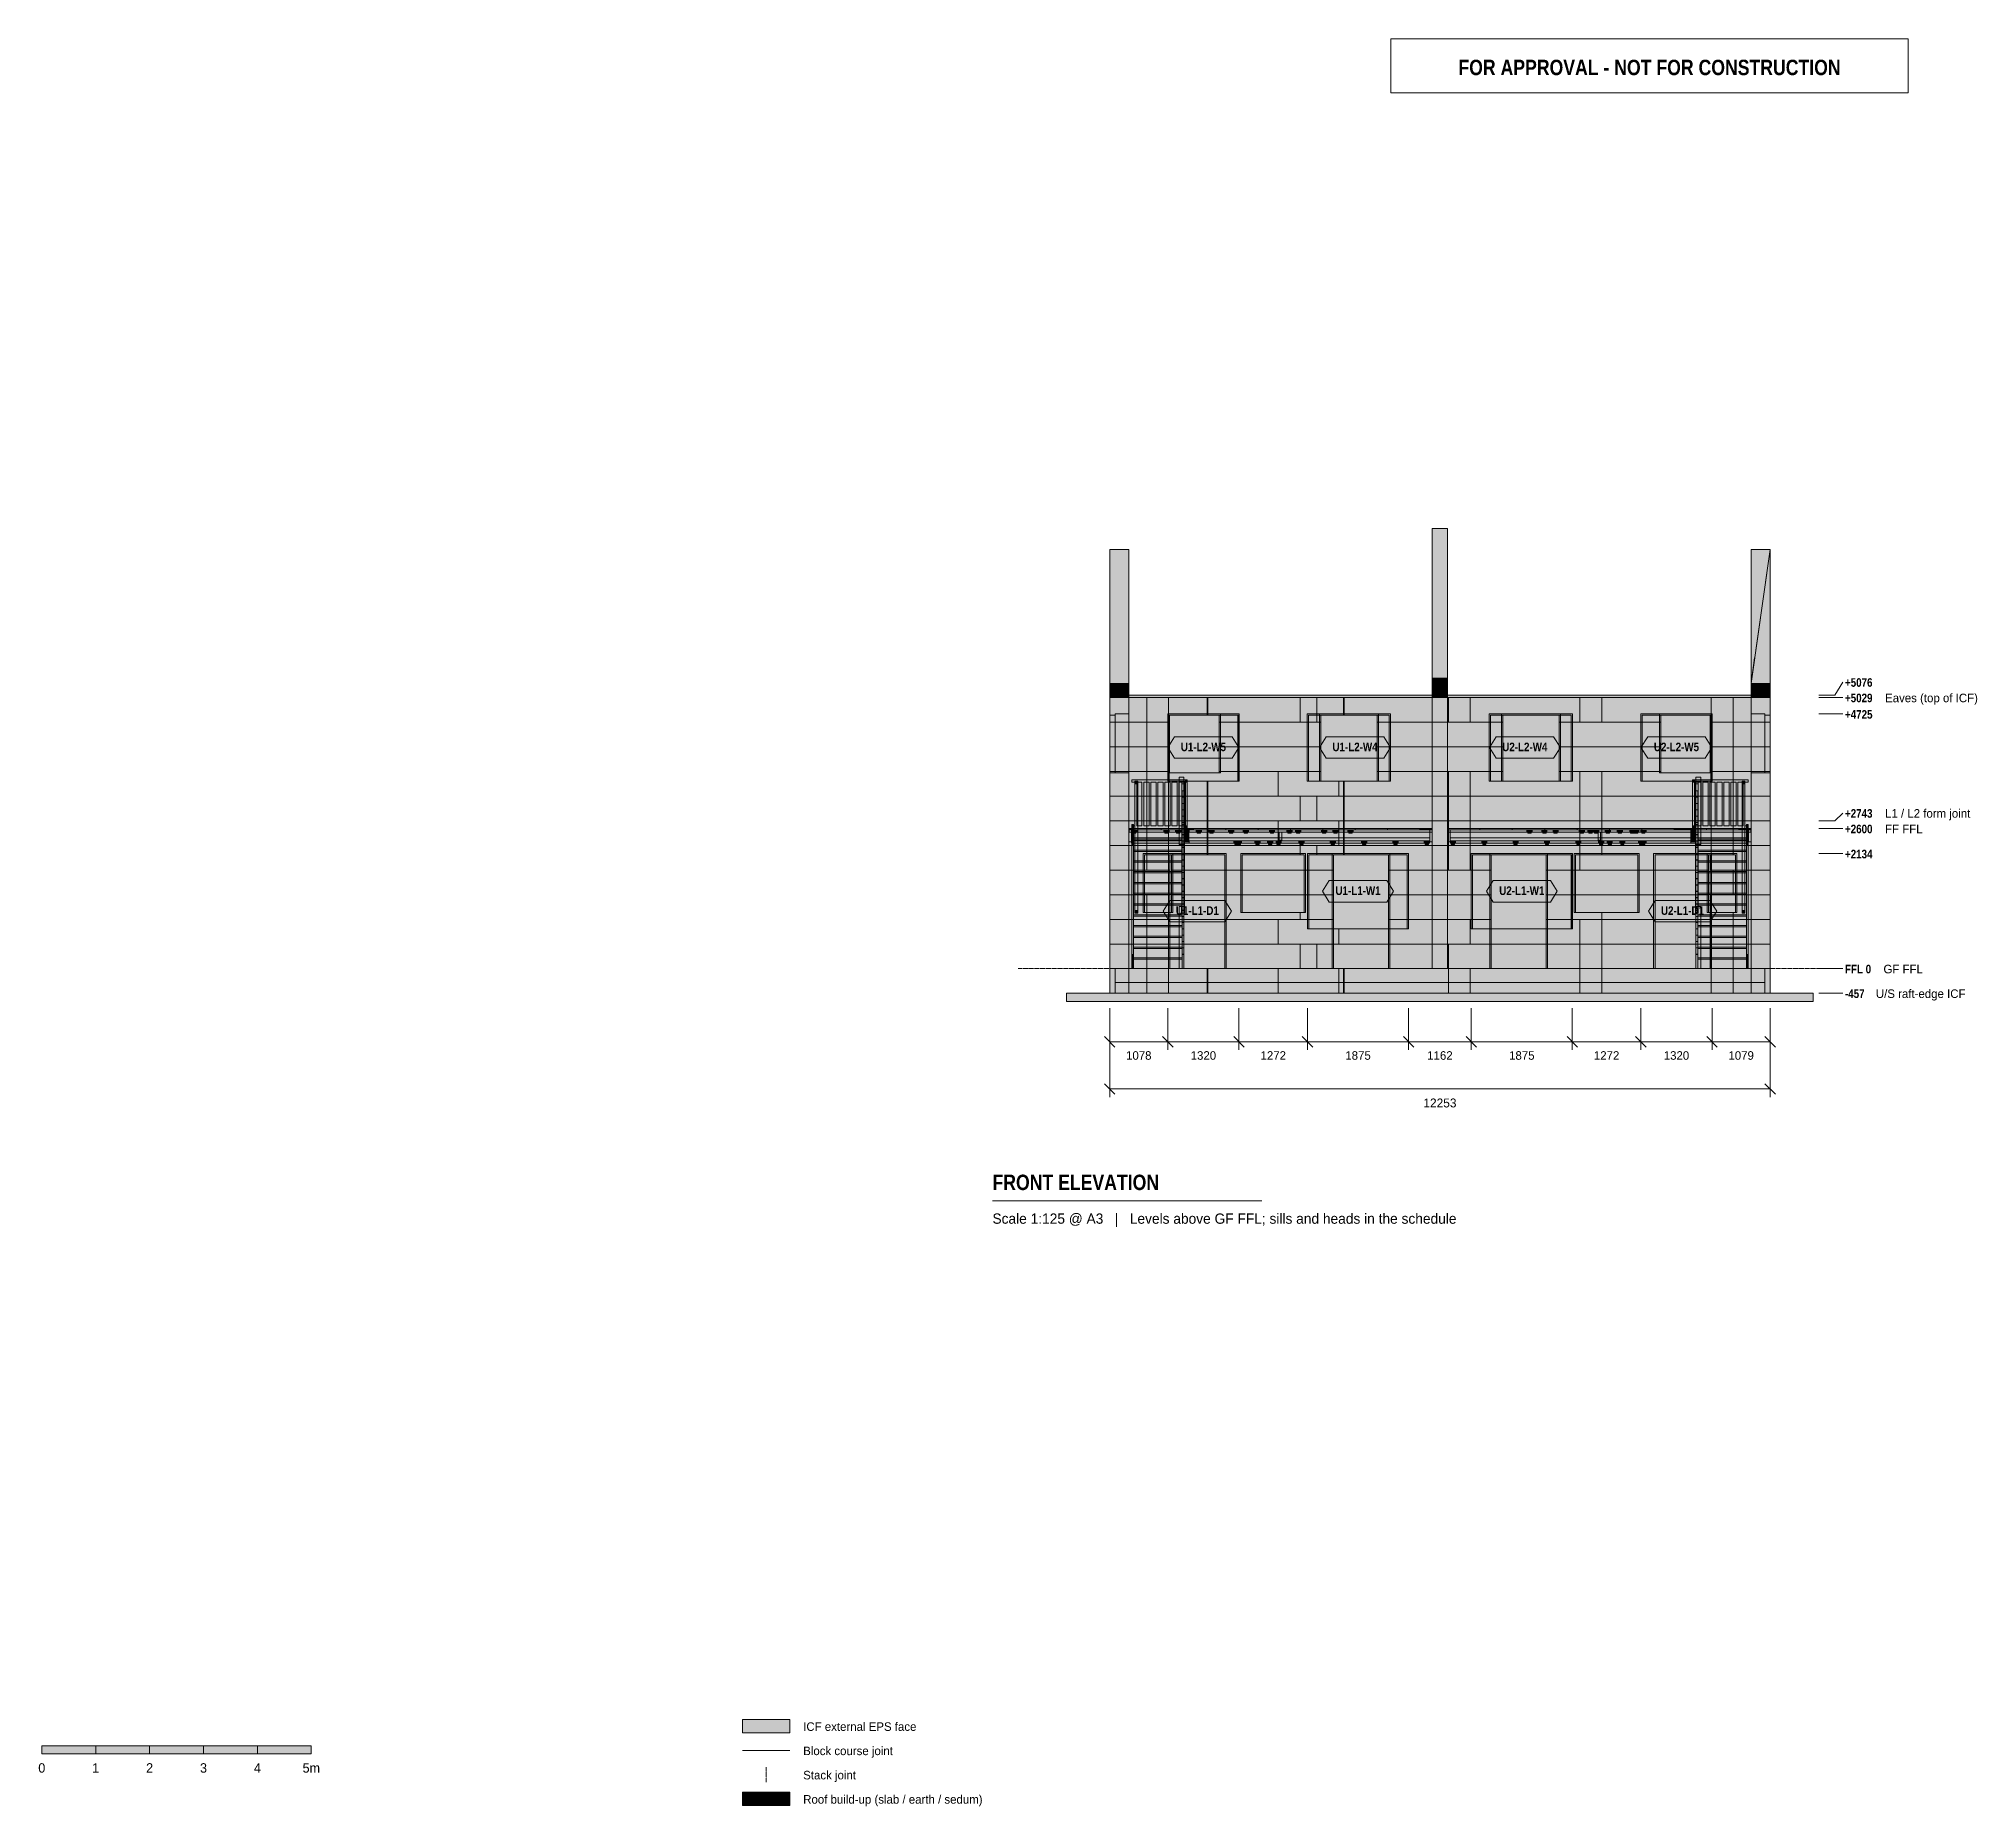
# Model space of a CAD drawing. Header units: millimetres. Extents: x -19867 to 16094, y -15537 to 17249.
import ezdxf
from ezdxf.enums import TextEntityAlignment as Align

# ---------------------------------------------------------------- set-up
doc = ezdxf.new("R2010")
doc.units = ezdxf.units.MM
doc.linetypes.add('DASHED', pattern=[1.524, 1.27, -0.254])
for name, color, linetype in [('FILL-BELOW', 7, 'Continuous'), ('FILL-C_B2D199', 7, 'Continuous'), ('FILL-C_CCB294', 7, 'Continuous'), ('FILL-C_DDC89D', 7, 'Continuous'), ('FILL-C_DEC89D', 7, 'Continuous'), ('FILL-EPS', 7, 'Continuous'), ('FILL-INK', 7, 'Continuous'), ('FILL-LIGHT', 7, 'Continuous'), ('FILL-TIMBER', 7, 'Continuous'), ('FILL-WHITE', 7, 'Continuous'), ('LINE-C_2E8C94', 7, 'Continuous'), ('LINE-C_337880', 7, 'Continuous'), ('LINE-INK', 7, 'Continuous'), ('LINE-RED', 7, 'Continuous'), ('LINE-STEEL', 7, 'Continuous'), ('LINE-STEEL-DASH', 7, 'DASHED'), ('LINE-STEEL_GREY', 7, 'Continuous'), ('LINE-TEAL_DK', 7, 'Continuous'), ('LINE-TEAL_DK-DASH', 7, 'DASHED'), ('LINE-TIMBER_DK', 7, 'Continuous'), ('TEXT-INK', 7, 'Continuous'), ('TEXT-RED', 7, 'Continuous'), ('TEXT-STEEL', 7, 'Continuous'), ('TEXT-STEEL_GREY', 7, 'Continuous'), ('TEXT-TEAL_DK', 7, 'Continuous')]:
    doc.layers.add(name, color=color, linetype=linetype)
doc.styles.add('OpenSansCondensed-Bold', font='OpenSansCondensed-Bold.ttf')

msp = doc.modelspace()

# ---------------------------------------------------------------- texts
at = {"layer": 'TEXT-INK'}
for s, height, p in [('1078', 158.7, (539, -1690)), ('1320', 158.7, (1738, -1690)), ('1272', 158.7, (3034, -1690)), ('1875', 158.7, (4607, -1690)), ('1162', 158.7, (6126, -1690)), ('1875', 158.7, (7645, -1690)), ('1272', 158.7, (9218, -1690)), ('1320', 158.7, (10514, -1690)), ('1079', 158.7, (11714, -1690)), ('12253', 165.1, (6126, -2574)), ('0', 175, (-19811, -14914)), ('1', 175, (-18811, -14914)), ('2', 175, (-17811, -14914)), ('3', 175, (-16811, -14914)), ('4', 175, (-15811, -14914)), ('5m', 174.6, (-14811, -14914))]:
    msp.add_text(s, height=height, dxfattribs=at).set_placement(p, align=Align.CENTER)
at = {"layer": 'TEXT-INK', "style": 'OpenSansCondensed-Bold'}
msp.add_text('FRONT ELEVATION', height=285.75, dxfattribs=at).set_placement((-2175, -4107))
at = {"layer": 'TEXT-INK'}
for s, p in [('ICF external EPS face', (-5686, -14139)), ('Block course joint', (-5686, -14589)), ('Stack joint', (-5686, -15039)), ('Roof build-up (slab / earth / sedum)', (-5686, -15489))]:
    msp.add_text(s, height=158.75, dxfattribs=at).set_placement(p)
at = {"layer": 'TEXT-RED', "style": 'OpenSansCondensed-Bold'}
msp.add_text('FOR APPROVAL - NOT FOR CONSTRUCTION', height=285.75, dxfattribs=at).set_placement((10014, 16574), align=Align.CENTER)
at = {"layer": 'TEXT-STEEL', "style": 'OpenSansCondensed-Bold'}
for s, p in [('+5076', (13640, 5229)), ('+5029', (13640, 4942)), ('+4725', (13640, 4637)), ('+2743', (13640, 2800)), ('+2600', (13640, 2512)), ('+2134', (13640, 2046)), ('FFL 0', (13640, -87)), ('-457', (13640, -544))]:
    msp.add_text(s, height=158.7, dxfattribs=at).set_placement(p)
at = {"layer": 'TEXT-STEEL'}
for s, height, p in [('Eaves (top of ICF)', 158.75, (14384, 4942)), ('L1 / L2 form joint', 158.75, (14384, 2800)), ('FF FFL', 158.7, (14384, 2512)), ('GF FFL', 158.7, (14354, -87)), ('U/S raft-edge ICF', 158.75, (14213, -544))]:
    msp.add_text(s, height=height, dxfattribs=at).set_placement(p)
at = {"layer": 'TEXT-STEEL_GREY'}
msp.add_text('Scale 1:125 @ A3   |   Levels above GF FFL; sills and heads in the schedule', height=190.5, dxfattribs=at).set_placement((-2175, -4732))
at = {"layer": 'TEXT-TEAL_DK', "style": 'OpenSansCondensed-Bold'}
for s, p in [('U1-L2-W5', (1738, 4034)), ('U1-L2-W4', (4551, 4034)), ('U2-L2-W4', (7701, 4034)), ('U2-L2-W5', (10514, 4034)), ('U1-L1-W1', (4607, 1367)), ('U2-L1-W1', (7645, 1367)), ('U1-L1-D1', (1626, 998)), ('U2-L1-D1', (10626, 998))]:
    msp.add_text(s, height=158.7, dxfattribs=at).set_placement(p, align=Align.CENTER)

# ---------------------------------------------------------------- hatches: boundary and pattern name
at = {"layer": 'FILL-BELOW', "true_color": 0x8c8c91}
h = msp.add_hatch(color=256, dxfattribs=at)
h.dxf.hatch_style = 1
h.paths.add_polyline_path([(356, 2600), (956, 2600), (956, 2600), (1556, 2600), (1556, 2600), (2156, 2600), (2156, 2600), (2756, 2600), (2756, 2600), (3356, 2600), (3356, 2600), (3956, 2600), (3956, 2600), (4556, 2600), (4556, 2600), (5156, 2600), (5156, 2600), (5756, 2600), (5756, 2600), (5983, 2600), (5983, 2578), (5756, 2578), (5756, 2578), (5156, 2578), (5156, 2578), (4556, 2578), (4556, 2578), (3956, 2578), (3956, 2578), (3356, 2578), (3356, 2578), (2756, 2578), (2756, 2578), (2156, 2578), (2156, 2578), (1556, 2578), (1556, 2578), (956, 2578), (956, 2578), (356, 2578)])
h = msp.add_hatch(color=256, dxfattribs=at)
h.dxf.hatch_style = 1
h.paths.add_polyline_path([(356, 2600), (956, 2600), (956, 2578), (356, 2578)])
h = msp.add_hatch(color=256, dxfattribs=at)
h.dxf.hatch_style = 1
h.paths.add_polyline_path([(356, 2600), (956, 2600), (956, 2578), (356, 2578)])
h = msp.add_hatch(color=256, dxfattribs=at)
h.dxf.hatch_style = 1
h.paths.add_polyline_path([(356, 2578), (356, 2600), (409, 2600), (409, 2578)])
h = msp.add_hatch(color=256, dxfattribs=at)
h.dxf.hatch_style = 1
h.paths.add_polyline_path([(356, 2578), (356, 2600), (956, 2600), (956, 2600), (1556, 2600), (1556, 2600), (2156, 2600), (2156, 2600), (2756, 2600), (2756, 2600), (3356, 2600), (3356, 2600), (3956, 2600), (3956, 2600), (4556, 2600), (4556, 2600), (5156, 2600), (5156, 2600), (5756, 2600), (5756, 2600), (5983, 2600), (5983, 2578), (5756, 2578), (5756, 2578), (5156, 2578), (5156, 2578), (4556, 2578), (4556, 2578), (3956, 2578), (3956, 2578), (3356, 2578), (3356, 2578), (2756, 2578), (2756, 2578), (2156, 2578), (2156, 2578), (1556, 2578), (1556, 2578), (956, 2578), (956, 2578)])
h = msp.add_hatch(color=256, dxfattribs=at)
h.dxf.hatch_style = 1
h.paths.add_polyline_path([(409, 2578), (409, 2600), (956, 2600), (956, 2600), (1376, 2600), (1376, 2600), (1376, 2578), (956, 2578), (956, 2578)])
h = msp.add_hatch(color=256, dxfattribs=at)
h.dxf.hatch_style = 1
h.paths.add_polyline_path([(409, 2600), (956, 2600), (956, 2600), (1376, 2600), (1376, 2578), (1376, 2578), (956, 2578), (956, 2578), (409, 2578)])
h = msp.add_hatch(color=256, dxfattribs=at)
h.dxf.hatch_style = 1
h.paths.add_polyline_path([(956, 2600), (1556, 2600), (1556, 2578), (956, 2578)])
h = msp.add_hatch(color=256, dxfattribs=at)
h.dxf.hatch_style = 1
h.paths.add_polyline_path([(956, 2600), (1556, 2600), (1556, 2578), (956, 2578)])
h = msp.add_hatch(color=256, dxfattribs=at)
h.dxf.hatch_style = 1
h.paths.add_polyline_path([(1376, 2600), (1376, 2600), (1556, 2600), (1556, 2600), (1556, 2578), (1556, 2578), (1376, 2578), (1376, 2578)])
h = msp.add_hatch(color=256, dxfattribs=at)
h.dxf.hatch_style = 1
h.paths.add_polyline_path([(1556, 2600), (2156, 2600), (2156, 2578), (1556, 2578)])
h = msp.add_hatch(color=256, dxfattribs=at)
h.dxf.hatch_style = 1
h.paths.add_polyline_path([(1556, 2600), (2156, 2600), (2156, 2578), (1556, 2578)])
h = msp.add_hatch(color=256, dxfattribs=at)
h.dxf.hatch_style = 1
h.paths.add_polyline_path([(1556, 2600), (2156, 2600), (2156, 2578), (1556, 2578)])
h = msp.add_hatch(color=256, dxfattribs=at)
h.dxf.hatch_style = 1
h.paths.add_polyline_path([(2156, 2578), (2156, 2600), (2756, 2600), (2756, 2578)])
h = msp.add_hatch(color=256, dxfattribs=at)
h.dxf.hatch_style = 1
h.paths.add_polyline_path([(2156, 2578), (2156, 2600), (2756, 2600), (2756, 2578)])
h = msp.add_hatch(color=256, dxfattribs=at)
h.dxf.hatch_style = 1
h.paths.add_polyline_path([(2156, 2578), (2156, 2600), (2756, 2600), (2756, 2578)])
h = msp.add_hatch(color=256, dxfattribs=at)
h.dxf.hatch_style = 1
h.paths.add_polyline_path([(2756, 2578), (2756, 2600), (3356, 2600), (3356, 2578)])
h = msp.add_hatch(color=256, dxfattribs=at)
h.dxf.hatch_style = 1
h.paths.add_polyline_path([(2756, 2578), (2756, 2600), (3356, 2600), (3356, 2578)])
h = msp.add_hatch(color=256, dxfattribs=at)
h.dxf.hatch_style = 1
h.paths.add_polyline_path([(2756, 2600), (3356, 2600), (3356, 2578), (2756, 2578)])
h = msp.add_hatch(color=256, dxfattribs=at)
h.dxf.hatch_style = 1
h.paths.add_polyline_path([(3356, 2578), (3356, 2600), (3956, 2600), (3956, 2578)])
h = msp.add_hatch(color=256, dxfattribs=at)
h.dxf.hatch_style = 1
h.paths.add_polyline_path([(3356, 2578), (3356, 2600), (3956, 2600), (3956, 2578)])
h = msp.add_hatch(color=256, dxfattribs=at)
h.dxf.hatch_style = 1
h.paths.add_polyline_path([(3356, 2578), (3356, 2600), (3956, 2600), (3956, 2578)])
h = msp.add_hatch(color=256, dxfattribs=at)
h.dxf.hatch_style = 1
h.paths.add_polyline_path([(3956, 2578), (3956, 2600), (4556, 2600), (4556, 2578)])
h = msp.add_hatch(color=256, dxfattribs=at)
h.dxf.hatch_style = 1
h.paths.add_polyline_path([(3956, 2578), (3956, 2600), (4556, 2600), (4556, 2578)])
h = msp.add_hatch(color=256, dxfattribs=at)
h.dxf.hatch_style = 1
h.paths.add_polyline_path([(3956, 2600), (4556, 2600), (4556, 2578), (3956, 2578)])
h = msp.add_hatch(color=256, dxfattribs=at)
h.dxf.hatch_style = 1
h.paths.add_polyline_path([(4556, 2578), (4556, 2600), (5156, 2600), (5156, 2578)])
h = msp.add_hatch(color=256, dxfattribs=at)
h.dxf.hatch_style = 1
h.paths.add_polyline_path([(4556, 2578), (4556, 2600), (5156, 2600), (5156, 2578)])
h = msp.add_hatch(color=256, dxfattribs=at)
h.dxf.hatch_style = 1
h.paths.add_polyline_path([(4556, 2578), (4556, 2600), (5156, 2600), (5156, 2578)])
h = msp.add_hatch(color=256, dxfattribs=at)
h.dxf.hatch_style = 1
h.paths.add_polyline_path([(5156, 2578), (5156, 2600), (5756, 2600), (5756, 2578)])
h = msp.add_hatch(color=256, dxfattribs=at)
h.dxf.hatch_style = 1
h.paths.add_polyline_path([(5156, 2578), (5156, 2600), (5756, 2600), (5756, 2578)])
h = msp.add_hatch(color=256, dxfattribs=at)
h.dxf.hatch_style = 1
h.paths.add_polyline_path([(5156, 2578), (5156, 2600), (5756, 2600), (5756, 2578)])
h = msp.add_hatch(color=256, dxfattribs=at)
h.dxf.hatch_style = 1
h.paths.add_polyline_path([(5756, 2600), (5983, 2600), (5983, 2578), (5756, 2578)])
h = msp.add_hatch(color=256, dxfattribs=at)
h.dxf.hatch_style = 1
h.paths.add_polyline_path([(5756, 2600), (5983, 2600), (5983, 2578), (5756, 2578)])
h = msp.add_hatch(color=256, dxfattribs=at)
h.dxf.hatch_style = 1
h.paths.add_polyline_path([(5756, 2600), (5983, 2600), (5983, 2578), (5756, 2578)])
h = msp.add_hatch(color=256, dxfattribs=at)
h.dxf.hatch_style = 1
h.paths.add_polyline_path([(6269, 2600), (6269, 2600), (6869, 2600), (6869, 2600), (7469, 2600), (7469, 2600), (8069, 2600), (8069, 2600), (8669, 2600), (8669, 2600), (9269, 2600), (9269, 2600), (9869, 2600), (9869, 2600), (10469, 2600), (10469, 2600), (11069, 2600), (11069, 2600), (11669, 2600), (11669, 2600), (11897, 2600), (11897, 2578), (11669, 2578), (11669, 2578), (11069, 2578), (11069, 2578), (10469, 2578), (10469, 2578), (9869, 2578), (9869, 2578), (9269, 2578), (9269, 2578), (8669, 2578), (8669, 2578), (8069, 2578), (8069, 2578), (7469, 2578), (7469, 2578), (6869, 2578), (6869, 2578), (6269, 2578)])
h = msp.add_hatch(color=256, dxfattribs=at)
h.dxf.hatch_style = 1
h.paths.add_polyline_path([(6269, 2600), (6269, 2600), (6869, 2600), (6869, 2600), (6869, 2578), (6869, 2578), (6269, 2578), (6269, 2578)])
h = msp.add_hatch(color=256, dxfattribs=at)
h.dxf.hatch_style = 1
h.paths.add_polyline_path([(6269, 2600), (6269, 2600), (6869, 2600), (6869, 2600), (6869, 2578), (6869, 2578), (6269, 2578), (6269, 2578)])
h = msp.add_hatch(color=256, dxfattribs=at)
h.dxf.hatch_style = 1
h.paths.add_polyline_path([(6269, 2600), (6269, 2600), (6869, 2600), (6869, 2600), (6869, 2578), (6869, 2578), (6269, 2578), (6269, 2578)])
h = msp.add_hatch(color=256, dxfattribs=at)
h.dxf.hatch_style = 1
h.paths.add_polyline_path([(6269, 2578), (6269, 2600), (6869, 2600), (6869, 2600), (7469, 2600), (7469, 2600), (8069, 2600), (8069, 2600), (8669, 2600), (8669, 2600), (9269, 2600), (9269, 2600), (9869, 2600), (9869, 2600), (10469, 2600), (10469, 2600), (11069, 2600), (11069, 2600), (11669, 2600), (11669, 2600), (11897, 2600), (11897, 2578), (11669, 2578), (11669, 2578), (11069, 2578), (11069, 2578), (10469, 2578), (10469, 2578), (9869, 2578), (9869, 2578), (9269, 2578), (9269, 2578), (8669, 2578), (8669, 2578), (8069, 2578), (8069, 2578), (7469, 2578), (7469, 2578), (6869, 2578), (6869, 2578), (6269, 2578)])
h = msp.add_hatch(color=256, dxfattribs=at)
h.dxf.hatch_style = 1
h.paths.add_polyline_path([(6869, 2578), (6869, 2600), (6869, 2600), (7469, 2600), (7469, 2600), (7469, 2578), (7469, 2578), (6869, 2578)])
h = msp.add_hatch(color=256, dxfattribs=at)
h.dxf.hatch_style = 1
h.paths.add_polyline_path([(6869, 2578), (6869, 2600), (6869, 2600), (7469, 2600), (7469, 2600), (7469, 2578), (7469, 2578), (6869, 2578)])
h = msp.add_hatch(color=256, dxfattribs=at)
h.dxf.hatch_style = 1
h.paths.add_polyline_path([(6869, 2578), (6869, 2600), (6869, 2600), (7469, 2600), (7469, 2600), (7469, 2578), (7469, 2578), (6869, 2578)])
h = msp.add_hatch(color=256, dxfattribs=at)
h.dxf.hatch_style = 1
h.paths.add_polyline_path([(7469, 2600), (7469, 2600), (8069, 2600), (8069, 2600), (8069, 2578), (8069, 2578), (7469, 2578), (7469, 2578)])
h = msp.add_hatch(color=256, dxfattribs=at)
h.dxf.hatch_style = 1
h.paths.add_polyline_path([(7469, 2600), (7469, 2600), (8069, 2600), (8069, 2600), (8069, 2578), (8069, 2578), (7469, 2578), (7469, 2578)])
h = msp.add_hatch(color=256, dxfattribs=at)
h.dxf.hatch_style = 1
h.paths.add_polyline_path([(7469, 2600), (7469, 2600), (8069, 2600), (8069, 2600), (8069, 2578), (8069, 2578), (7469, 2578), (7469, 2578)])
h = msp.add_hatch(color=256, dxfattribs=at)
h.dxf.hatch_style = 1
h.paths.add_polyline_path([(8069, 2578), (8069, 2600), (8069, 2600), (8669, 2600), (8669, 2600), (8669, 2578), (8669, 2578), (8069, 2578)])
h = msp.add_hatch(color=256, dxfattribs=at)
h.dxf.hatch_style = 1
h.paths.add_polyline_path([(8069, 2578), (8069, 2600), (8069, 2600), (8669, 2600), (8669, 2600), (8669, 2578), (8669, 2578), (8069, 2578)])
h = msp.add_hatch(color=256, dxfattribs=at)
h.dxf.hatch_style = 1
h.paths.add_polyline_path([(8069, 2578), (8069, 2600), (8069, 2600), (8669, 2600), (8669, 2600), (8669, 2578), (8669, 2578), (8069, 2578)])
h = msp.add_hatch(color=256, dxfattribs=at)
h.dxf.hatch_style = 1
h.paths.add_polyline_path([(8669, 2578), (8669, 2600), (9269, 2600), (9269, 2578)])
h = msp.add_hatch(color=256, dxfattribs=at)
h.dxf.hatch_style = 1
h.paths.add_polyline_path([(8669, 2578), (8669, 2600), (9269, 2600), (9269, 2578)])
h = msp.add_hatch(color=256, dxfattribs=at)
h.dxf.hatch_style = 1
h.paths.add_polyline_path([(8669, 2578), (8669, 2600), (9269, 2600), (9269, 2578)])
h = msp.add_hatch(color=256, dxfattribs=at)
h.dxf.hatch_style = 1
h.paths.add_polyline_path([(9269, 2600), (9869, 2600), (9869, 2578), (9269, 2578)])
h = msp.add_hatch(color=256, dxfattribs=at)
h.dxf.hatch_style = 1
h.paths.add_polyline_path([(9269, 2578), (9269, 2600), (9869, 2600), (9869, 2578)])
h = msp.add_hatch(color=256, dxfattribs=at)
h.dxf.hatch_style = 1
h.paths.add_polyline_path([(9269, 2600), (9869, 2600), (9869, 2578), (9269, 2578)])
h = msp.add_hatch(color=256, dxfattribs=at)
h.dxf.hatch_style = 1
h.paths.add_polyline_path([(9869, 2578), (9869, 2600), (10469, 2600), (10469, 2578)])
h = msp.add_hatch(color=256, dxfattribs=at)
h.dxf.hatch_style = 1
h.paths.add_polyline_path([(9869, 2578), (9869, 2600), (10469, 2600), (10469, 2578)])
h = msp.add_hatch(color=256, dxfattribs=at)
h.dxf.hatch_style = 1
h.paths.add_polyline_path([(9869, 2578), (9869, 2600), (10469, 2600), (10469, 2578)])
h = msp.add_hatch(color=256, dxfattribs=at)
h.dxf.hatch_style = 1
h.paths.add_polyline_path([(10469, 2578), (10469, 2600), (11069, 2600), (11069, 2578)])
h = msp.add_hatch(color=256, dxfattribs=at)
h.dxf.hatch_style = 1
h.paths.add_polyline_path([(10469, 2600), (10876, 2600), (10876, 2578), (10469, 2578)])
h = msp.add_hatch(color=256, dxfattribs=at)
h.dxf.hatch_style = 1
h.paths.add_polyline_path([(10469, 2578), (10469, 2600), (11069, 2600), (11069, 2578)])
h = msp.add_hatch(color=256, dxfattribs=at)
h.dxf.hatch_style = 1
h.paths.add_polyline_path([(10876, 2578), (10876, 2600), (11069, 2600), (11069, 2600), (11669, 2600), (11669, 2600), (11843, 2600), (11843, 2578), (11669, 2578), (11069, 2578), (11069, 2578)])
h = msp.add_hatch(color=256, dxfattribs=at)
h.dxf.hatch_style = 1
h.paths.add_polyline_path([(10876, 2600), (11069, 2600), (11069, 2600), (11669, 2600), (11843, 2600), (11843, 2578), (11669, 2578), (11669, 2578), (11069, 2578), (11069, 2578), (10876, 2578)])
h = msp.add_hatch(color=256, dxfattribs=at)
h.dxf.hatch_style = 1
h.paths.add_polyline_path([(11069, 2578), (11069, 2600), (11669, 2600), (11669, 2578)])
h = msp.add_hatch(color=256, dxfattribs=at)
h.dxf.hatch_style = 1
h.paths.add_polyline_path([(11069, 2578), (11069, 2600), (11669, 2600), (11669, 2578)])
h = msp.add_hatch(color=256, dxfattribs=at)
h.dxf.hatch_style = 1
h.paths.add_polyline_path([(11669, 2600), (11897, 2600), (11897, 2578), (11669, 2578)])
h = msp.add_hatch(color=256, dxfattribs=at)
h.dxf.hatch_style = 1
h.paths.add_polyline_path([(11669, 2600), (11897, 2600), (11897, 2578), (11669, 2578)])
h = msp.add_hatch(color=256, dxfattribs=at)
h.dxf.hatch_style = 1
h.paths.add_polyline_path([(11843, 2578), (11843, 2578), (11843, 2600), (11843, 2600), (11843, 2600), (11897, 2600), (11897, 2600), (11897, 2600), (11897, 2578), (11897, 2578), (11897, 2578), (11843, 2578)])
at = {"layer": 'FILL-C_B2D199', "true_color": 0xb2d199}
h = msp.add_hatch(color=256, dxfattribs=at)
h.dxf.hatch_style = 1
h.paths.add_polyline_path([(-6236, -15526), (-5936, -15526), (-5936, -15276), (-6236, -15276)])
at = {"layer": 'FILL-C_CCB294', "true_color": 0xccb294}
h = msp.add_hatch(color=256, dxfattribs=at)
h.dxf.hatch_style = 1
h.paths.add_polyline_path([(-6524, -15526), (-6236, -15526), (-6236, -15276), (-6524, -15276)])
at = {"layer": 'FILL-C_DDC89D', "true_color": 0xddc89d}
h = msp.add_hatch(color=256, dxfattribs=at)
h.dxf.hatch_style = 1
h.paths.add_polyline_path([(409, 2671), (441, 2671), (441, 260), (409, 260)])
h = msp.add_hatch(color=256, dxfattribs=at)
h.dxf.hatch_style = 1
h.paths.add_polyline_path([(1344, 2671), (1376, 2671), (1376, 260), (1344, 260)])
h = msp.add_hatch(color=256, dxfattribs=at)
h.dxf.hatch_style = 1
h.paths.add_polyline_path([(10876, 2671), (10908, 2671), (10908, 260), (10876, 260)])
h = msp.add_hatch(color=256, dxfattribs=at)
h.dxf.hatch_style = 1
h.paths.add_polyline_path([(11811, 2671), (11843, 2671), (11843, 260), (11811, 260)])
at = {"layer": 'FILL-C_DEC89D', "true_color": 0xdec89d}
h = msp.add_hatch(color=256, dxfattribs=at)
h.dxf.hatch_style = 1
h.paths.add_polyline_path([(469, 3480), (519, 3480), (519, 1078), (519, 1078), (469, 1078)])
h = msp.add_hatch(color=256, dxfattribs=at)
h.dxf.hatch_style = 1
h.paths.add_polyline_path([(469, 1028), (469, 1028), (469, 3430), (519, 3430), (519, 1028)])
h = msp.add_hatch(color=256, dxfattribs=at)
h.dxf.hatch_style = 1
h.paths.add_polyline_path([(1335, 3480), (1385, 3480), (1385, 1078), (1385, 1078), (1335, 1078)])
h = msp.add_hatch(color=256, dxfattribs=at)
h.dxf.hatch_style = 1
h.paths.add_polyline_path([(1335, 1028), (1335, 1028), (1335, 3430), (1385, 3430), (1385, 1028)])
h = msp.add_hatch(color=256, dxfattribs=at)
h.dxf.hatch_style = 1
h.paths.add_polyline_path([(10867, 3480), (10917, 3480), (10917, 1078), (10917, 1078), (10867, 1078), (10867, 3480)])
h = msp.add_hatch(color=256, dxfattribs=at)
h.dxf.hatch_style = 1
h.paths.add_polyline_path([(10867, 1028), (10867, 1028), (10867, 3430), (10917, 3430), (10917, 3430), (10917, 1028)])
h = msp.add_hatch(color=256, dxfattribs=at)
h.dxf.hatch_style = 1
h.paths.add_polyline_path([(11733, 3480), (11783, 3480), (11783, 1078), (11783, 1078), (11733, 1078), (11733, 3480)])
h = msp.add_hatch(color=256, dxfattribs=at)
h.dxf.hatch_style = 1
h.paths.add_polyline_path([(11733, 1028), (11733, 1028), (11733, 3430), (11783, 3430), (11783, 3430), (11783, 1028)])
h = msp.add_hatch(color=256, dxfattribs=at)
h.dxf.hatch_style = 1
h.paths.add_polyline_path([(409, 0), (409, 0), (409, 2301), (441, 2301), (441, 2301), (441, 0)])
h = msp.add_hatch(color=256, dxfattribs=at)
h.dxf.hatch_style = 1
h.paths.add_polyline_path([(1344, 0), (1344, 0), (1344, 2301), (1376, 2301), (1376, 2301), (1376, 0)])
h = msp.add_hatch(color=256, dxfattribs=at)
h.dxf.hatch_style = 1
h.paths.add_polyline_path([(10876, 0), (10876, 0), (10876, 0), (10876, 2301), (10908, 2301), (10908, 2301), (10908, 2301), (10908, 2301), (10908, 0), (10876, 0)])
h = msp.add_hatch(color=256, dxfattribs=at)
h.dxf.hatch_style = 1
h.paths.add_polyline_path([(11811, 0), (11811, 0), (11811, 0), (11811, 2301), (11843, 2301), (11843, 2301), (11843, 2301), (11843, 2301), (11843, 0), (11811, 0)])
at = {"layer": 'FILL-EPS', "true_color": 0xbae9e9}
h = msp.add_hatch(color=256, dxfattribs=at)
h.dxf.hatch_style = 1
h.paths.add_polyline_path([(5983, 5387), (5983, 5387), (5983, 8167), (6047, 8167), (6269, 8167), (6269, 5387), (6047, 5387)])
h = msp.add_hatch(color=256, dxfattribs=at)
h.dxf.hatch_style = 1
h.paths.add_polyline_path([(0, 5288), (0, 5288), (0, 5288), (0, 5288), (0, 7772), (356, 7772), (356, 7773), (356, 7772), (356, 7772), (356, 5295), (355, 5295), (355, 5288), (0, 5288)])
h = msp.add_hatch(color=256, dxfattribs=at)
h.dxf.hatch_style = 1
h.paths.add_polyline_path([(11897, 5288), (11897, 5295), (12252, 7772)])
h = msp.add_hatch(color=256, dxfattribs=at)
h.dxf.hatch_style = 1
h.paths.add_polyline_path([(11897, 7772), (12252, 7772), (12252, 7772), (12252, 7772), (12252, 7772), (12252, 5288), (11897, 5288), (11965, 5763), (11964, 5763), (11897, 5295), (11897, 5295), (11897, 5295), (11897, 7772), (11897, 7772)])
h = msp.add_hatch(color=256, dxfattribs=at)
h.dxf.hatch_style = 1
h.paths.add_polyline_path([(0, 5039), (0, 5288), (355, 5288), (355, 5288), (355, 5039), (0, 5039)])
at = {"layer": 'FILL-EPS', "true_color": 0xccffff}
h = msp.add_hatch(color=256, dxfattribs=at)
h.dxf.hatch_style = 1
h.paths.add_polyline_path([(0, 5288), (0, 5288), (355, 5288), (355, 5031), (356, 5031), (356, 2743), (356, 2743), (356, 2743), (0, 2743), (0, 4212), (0, 4213), (0, 4213), (0, 4213)])
h = msp.add_hatch(color=256, dxfattribs=at)
h.dxf.hatch_style = 1
h.paths.add_polyline_path([(0, 5288), (355, 5288), (355, 5029), (356, 5029), (356, 4214), (356, 4213), (356, 4213), (356, 4213), (356, 4213), (356, 2743), (0, 2743), (0, 4213), (0, 4213), (0, 4214)])
h = msp.add_hatch(color=256, dxfattribs=at)
h.dxf.hatch_style = 1
h.paths.add_polyline_path([(0, 5288), (0, 5288), (355, 5288), (355, 5029), (356, 5029), (356, 5029), (356, 4213), (356, 2743), (0, 2743), (0, 4212), (0, 4213), (0, 4213), (0, 4213)])
h = msp.add_hatch(color=256, dxfattribs=at)
h.dxf.hatch_style = 1
h.paths.add_polyline_path([(0, 5288), (355, 5288), (355, 5031), (356, 5031), (356, 5029), (356, 5029), (356, 4213), (356, 4213), (356, 4213), (356, 2743), (356, 2743), (356, 2743), (356, 2742), (356, 2743), (0, 2743), (0, 4214), (0, 4214), (0, 4214)])
h = msp.add_hatch(color=256, dxfattribs=at)
h.dxf.hatch_style = 1
h.paths.add_polyline_path([(0, 5039), (355, 5039), (355, 5029), (356, 5029), (356, 4214), (356, 2743), (0, 2743), (0, 4213), (0, 4213)])
h = msp.add_hatch(color=256, dxfattribs=at)
h.dxf.hatch_style = 1
h.paths.add_polyline_path([(0, 4214), (0, 4214), (0, 5039), (355, 5039), (355, 5028), (356, 5029), (356, 4214), (356, 4213), (356, 2743), (0, 2743), (0, 2743), (0, 4213), (0, 4214)])
at = {"layer": 'FILL-EPS', "true_color": 0xbae9e9}
h = msp.add_hatch(color=256, dxfattribs=at)
h.dxf.hatch_style = 1
h.paths.add_polyline_path([(5983, 5138), (5983, 5387), (6047, 5387), (6269, 5387), (6269, 5387), (6269, 5387), (6269, 5138), (6047, 5138), (6047, 5138), (6047, 5138)])
at = {"layer": 'FILL-EPS', "true_color": 0xccffff}
h = msp.add_hatch(color=256, dxfattribs=at)
h.dxf.hatch_style = 1
h.paths.add_polyline_path([(5983, 5029), (5983, 5387), (6269, 5387), (6269, 5029)])
h = msp.add_hatch(color=256, dxfattribs=at)
h.dxf.hatch_style = 1
h.paths.add_polyline_path([(5983, 5387), (6269, 5387), (6269, 4214), (6269, 4213), (6269, 4213), (6269, 2743), (6269, 2743), (5983, 2743), (5983, 5387)])
h = msp.add_hatch(color=256, dxfattribs=at)
h.dxf.hatch_style = 1
h.paths.add_polyline_path([(5983, 5387), (6269, 5387), (6269, 5029), (5983, 5029)])
h = msp.add_hatch(color=256, dxfattribs=at)
h.dxf.hatch_style = 1
h.paths.add_polyline_path([(5983, 5387), (5983, 5387), (6269, 5387), (6269, 4213), (6269, 4213), (6269, 2743), (5983, 2743), (5983, 2743), (5983, 5387), (5983, 5387)])
h = msp.add_hatch(color=256, dxfattribs=at)
h.dxf.hatch_style = 1
h.paths.add_polyline_path([(5983, 5138), (5983, 5138), (6269, 5138), (6269, 5029), (6269, 5029), (5983, 5029)])
h = msp.add_hatch(color=256, dxfattribs=at)
h.dxf.hatch_style = 1
h.paths.add_polyline_path([(5983, 5029), (5983, 5138), (6269, 5138), (6269, 5138), (6269, 5029)])
h = msp.add_hatch(color=256, dxfattribs=at)
h.dxf.hatch_style = 1
h.paths.add_polyline_path([(11896, 4214), (11897, 4214), (11897, 5029), (11897, 5029), (11897, 5029), (11897, 5288), (12252, 5288), (12252, 4214), (12252, 4214), (12252, 4214), (12252, 4214), (12252, 2743), (12252, 2743), (12252, 2743), (12252, 2743), (11897, 2743), (11897, 4214)])
h = msp.add_hatch(color=256, dxfattribs=at)
h.dxf.hatch_style = 1
h.paths.add_polyline_path([(11896, 4214), (11897, 4214), (11897, 5029), (11897, 5028), (11897, 5039), (12252, 5039), (12252, 4214), (12252, 4214), (12252, 4214), (12252, 2743), (12252, 2743), (11897, 2743), (11897, 4214)])
at = {"layer": 'FILL-EPS', "true_color": 0xbae9e9}
h = msp.add_hatch(color=256, dxfattribs=at)
h.dxf.hatch_style = 1
h.paths.add_polyline_path([(11897, 5039), (11897, 5288), (12252, 5288), (12252, 5288), (12252, 5288), (12252, 5039)])
at = {"layer": 'FILL-EPS', "true_color": 0xccffff}
h = msp.add_hatch(color=256, dxfattribs=at)
h.dxf.hatch_style = 1
h.paths.add_polyline_path([(11897, 2742), (11897, 5029), (11897, 5029), (11897, 5031), (11897, 5031), (11897, 5288), (12252, 5288), (12252, 4213), (12252, 4213), (12252, 2743), (11897, 2743)])
h = msp.add_hatch(color=256, dxfattribs=at)
h.dxf.hatch_style = 1
h.paths.add_polyline_path([(11897, 2743), (11897, 2743), (11897, 4212), (11897, 4213), (11897, 4213), (11897, 4214), (11897, 5029), (11897, 5029), (11897, 5288), (12252, 5288), (12252, 4213), (12252, 4213), (12252, 2743)])
h = msp.add_hatch(color=256, dxfattribs=at)
h.dxf.hatch_style = 1
h.paths.add_polyline_path([(11897, 2743), (11897, 4213), (11897, 4213), (11897, 4213), (11897, 4214), (11897, 4214), (11897, 5029), (11897, 5029), (11897, 5029), (11897, 5031), (11897, 5031), (11897, 5288), (12252, 5288), (12252, 4214), (12252, 4214), (12252, 4214), (12252, 4214), (12252, 2743), (12252, 2743), (12252, 2743), (12252, 2743), (11897, 2743)])
h = msp.add_hatch(color=256, dxfattribs=at)
h.dxf.hatch_style = 1
h.paths.add_polyline_path([(11897, 2743), (11897, 2743), (11897, 4213), (11897, 4213), (11897, 4213), (11897, 4214), (11897, 5029), (11897, 5029), (11897, 5039), (12252, 5039), (12252, 4213), (12252, 4213), (12252, 2743)])
h = msp.add_hatch(color=256, dxfattribs=at)
h.dxf.hatch_style = 1
h.paths.add_polyline_path([(12252, 5288), (12253, 5289), (12253, 5289), (12252, 5288)])
h = msp.add_hatch(color=256, dxfattribs=at)
h.dxf.hatch_style = 1
h.paths.add_polyline_path([(12252, 5288), (12253, 5289), (12253, 5289), (12252, 5288)])
h = msp.add_hatch(color=256, dxfattribs=at)
h.dxf.hatch_style = 1
h.paths.add_polyline_path([(12252, 5039), (12252, 5039), (12253, 5040), (12252, 5039)])
h = msp.add_hatch(color=256, dxfattribs=at)
h.dxf.hatch_style = 1
h.paths.add_polyline_path([(0, 3633), (0, 4700), (101, 4700), (101, 4700), (101, 3633), (0, 3633)])
h = msp.add_hatch(color=256, dxfattribs=at)
h.dxf.hatch_style = 1
h.paths.add_polyline_path([(0, 4700), (0, 4700), (101, 4700), (101, 3633), (101, 3633), (101, 3633), (101, 3633), (0, 3633)])
h = msp.add_hatch(color=256, dxfattribs=at)
h.dxf.hatch_style = 1
h.paths.add_polyline_path([(101, 3633), (101, 4725), (356, 4725), (356, 3633)])
h = msp.add_hatch(color=256, dxfattribs=at)
h.dxf.hatch_style = 1
h.paths.add_polyline_path([(101, 4725), (356, 4725), (356, 3633), (101, 3633)])
h = msp.add_hatch(color=256, dxfattribs=at)
h.dxf.hatch_style = 1
h.paths.add_polyline_path([(354, 5029), (354, 5029), (354, 5029), (354, 5029), (354, 5029), (354, 5029), (354, 5029), (354, 5029), (354, 5029), (354, 5029), (354, 5029), (354, 5029), (354, 5030), (356, 5029)])
h = msp.add_hatch(color=256, dxfattribs=at)
h.dxf.hatch_style = 1
h.paths.add_polyline_path([(354, 5029), (354, 5029), (354, 5029), (354, 5029), (354, 5029), (354, 5029), (354, 5029), (354, 5029), (354, 5029), (354, 5029), (354, 5029), (354, 5029), (354, 5029), (356, 5029)])
h = msp.add_hatch(color=256, dxfattribs=at)
h.dxf.hatch_style = 1
h.paths.add_polyline_path([(356, 5029), (11897, 5029), (11897, 2743), (356, 2743)])
h.paths.add_polyline_path([(10222, 4700), (10222, 3633), (11142, 3633), (11142, 4700)], flags=0)
h.paths.add_polyline_path([(7291, 4700), (7291, 3480), (8561, 3480), (8561, 4700)], flags=0)
h.paths.add_polyline_path([(3690, 4700), (3690, 3480), (4961, 3480), (4961, 4700)], flags=0)
h.paths.add_polyline_path([(2030, 3633), (2030, 4700), (1110, 4700), (1110, 3633)], flags=0)
h = msp.add_hatch(color=256, dxfattribs=at)
h.dxf.hatch_style = 1
h.paths.add_polyline_path([(356, 2743), (356, 5029), (11897, 5029), (11897, 2743)])
h.paths.add_polyline_path([(11167, 3633), (11167, 4725), (10197, 4725), (10197, 3633)], flags=0)
h.paths.add_polyline_path([(7266, 3480), (8586, 3480), (8586, 4725), (7266, 4725)], flags=0)
h.paths.add_polyline_path([(3666, 3480), (4986, 3480), (4986, 4725), (3666, 4725)], flags=0)
h.paths.add_polyline_path([(1084, 3633), (2055, 3633), (2055, 4725), (1084, 4725)], flags=0)
h = msp.add_hatch(color=256, dxfattribs=at)
h.dxf.hatch_style = 1
h.paths.add_polyline_path([(356, 5029), (11897, 5029), (11897, 2743), (356, 2743)])
h.paths.add_polyline_path([(9854, 4725), (9854, 3480), (11174, 3480), (11174, 4725)], flags=0)
h.paths.add_polyline_path([(7041, 4725), (7041, 3480), (8362, 3480), (8362, 4725)], flags=0)
h.paths.add_polyline_path([(3891, 4725), (3891, 3480), (5212, 3480), (5212, 4725)], flags=0)
h.paths.add_polyline_path([(2399, 4725), (1079, 4725), (1079, 3480), (2399, 3480)], flags=0)
h = msp.add_hatch(color=256, dxfattribs=at)
h.dxf.hatch_style = 1
h.paths.add_polyline_path([(356, 2743), (356, 5029), (11897, 5029), (11897, 2743)])
h.paths.add_polyline_path([(11149, 3480), (11149, 4700), (9879, 4700), (9879, 3480)], flags=0)
h.paths.add_polyline_path([(7066, 3480), (8337, 3480), (8337, 4700), (7066, 4700)], flags=0)
h.paths.add_polyline_path([(3916, 3480), (5186, 3480), (5186, 4700), (3916, 4700)], flags=0)
h.paths.add_polyline_path([(2374, 4700), (1104, 4700), (1104, 3480), (2374, 3480)], flags=0)
h = msp.add_hatch(color=256, dxfattribs=at)
h.dxf.hatch_style = 1
h.paths.add_polyline_path([(1079, 4725), (2399, 4725), (2399, 3480), (2374, 3480), (2374, 4700), (1104, 4700), (1104, 3480), (1079, 3480)])
h = msp.add_hatch(color=256, dxfattribs=at)
h.dxf.hatch_style = 1
h.paths.add_polyline_path([(1084, 4725), (2055, 4725), (2055, 3633), (2030, 3633), (2030, 4700), (1110, 4700), (1110, 3633), (1084, 3633)])
h = msp.add_hatch(color=256, dxfattribs=at)
h.dxf.hatch_style = 1
h.paths.add_polyline_path([(3666, 4725), (4986, 4725), (4986, 3480), (4961, 3480), (4961, 4700), (3690, 4700), (3690, 3480), (3666, 3480)])
h = msp.add_hatch(color=256, dxfattribs=at)
h.dxf.hatch_style = 1
h.paths.add_polyline_path([(3891, 4725), (5212, 4725), (5212, 3480), (5186, 3480), (5186, 4700), (3916, 4700), (3916, 3480), (3891, 3480)])
h = msp.add_hatch(color=256, dxfattribs=at)
h.dxf.hatch_style = 1
h.paths.add_polyline_path([(7041, 4725), (8362, 4725), (8362, 3480), (8337, 3480), (8337, 4700), (7066, 4700), (7066, 3480), (7041, 3480)])
h = msp.add_hatch(color=256, dxfattribs=at)
h.dxf.hatch_style = 1
h.paths.add_polyline_path([(7266, 4725), (8586, 4725), (8586, 3480), (8561, 3480), (8561, 4700), (7291, 4700), (7291, 3480), (7266, 3480)])
h = msp.add_hatch(color=256, dxfattribs=at)
h.dxf.hatch_style = 1
h.paths.add_polyline_path([(9854, 4725), (11174, 4725), (11174, 3480), (11149, 3480), (11149, 4700), (9879, 4700), (9879, 3480), (9854, 3480)])
h = msp.add_hatch(color=256, dxfattribs=at)
h.dxf.hatch_style = 1
h.paths.add_polyline_path([(10197, 4725), (11167, 4725), (11167, 3633), (11142, 3633), (11142, 4700), (10222, 4700), (10222, 3633), (10197, 3633)])
h = msp.add_hatch(color=256, dxfattribs=at)
h.dxf.hatch_style = 1
h.paths.add_polyline_path([(11897, 5029), (11898, 5029), (11898, 5029), (11898, 5029), (11898, 5029), (11898, 5029), (11898, 5029), (11898, 5029)])
h = msp.add_hatch(color=256, dxfattribs=at)
h.dxf.hatch_style = 1
h.paths.add_polyline_path([(11897, 5029), (11898, 5029), (11898, 5029), (11898, 5029), (11898, 5029), (11898, 5029), (11898, 5029), (11898, 5029), (11898, 5029), (11898, 5029), (11898, 5029), (11898, 5029), (11898, 5029)])
h = msp.add_hatch(color=256, dxfattribs=at)
h.dxf.hatch_style = 1
h.paths.add_polyline_path([(11897, 3633), (11897, 3633), (11897, 4725), (12152, 4725), (12152, 3633)])
h = msp.add_hatch(color=256, dxfattribs=at)
h.dxf.hatch_style = 1
h.paths.add_polyline_path([(11897, 4725), (12152, 4725), (12152, 3633), (12152, 3633), (11897, 3633)])
h = msp.add_hatch(color=256, dxfattribs=at)
h.dxf.hatch_style = 1
h.paths.add_polyline_path([(12152, 3633), (12152, 3633), (12152, 4700), (12252, 4700), (12252, 4700), (12252, 3633)])
h = msp.add_hatch(color=256, dxfattribs=at)
h.dxf.hatch_style = 1
h.paths.add_polyline_path([(12152, 4700), (12252, 4700), (12252, 3633), (12252, 3633), (12152, 3633), (12152, 4700)])
h = msp.add_hatch(color=256, dxfattribs=at)
h.dxf.hatch_style = 1
h.paths.add_polyline_path([(356, 4214), (356, 4214), (356, 4214)])
h = msp.add_hatch(color=256, dxfattribs=at)
h.dxf.hatch_style = 1
h.paths.add_polyline_path([(0, 0), (0, 0), (0, 0), (0, 2743), (356, 2743), (356, 2745), (356, 2745), (356, 0), (356, 0), (356, 0)])
h = msp.add_hatch(color=256, dxfattribs=at)
h.dxf.hatch_style = 1
h.paths.add_polyline_path([(0, 2743), (0, 2743), (0, 2743), (356, 2743), (356, 0), (356, 0), (0, 0)])
h = msp.add_hatch(color=256, dxfattribs=at)
h.dxf.hatch_style = 1
h.paths.add_polyline_path([(0, 2743), (0, 2743), (356, 2743), (356, 0), (0, 0)])
h = msp.add_hatch(color=256, dxfattribs=at)
h.dxf.hatch_style = 1
h.paths.add_polyline_path([(0, 0), (0, 0), (0, 0), (0, 2743), (356, 2743), (356, 2743), (356, 2743), (356, 0)])
h = msp.add_hatch(color=256, dxfattribs=at)
h.dxf.hatch_style = 1
h.paths.add_polyline_path([(0, 2743), (0, 2743), (356, 2743), (356, 2743), (356, 2743), (356, 0), (356, 0), (356, 0), (356, -2), (356, -2), (356, 0), (0, 0)])
h = msp.add_hatch(color=256, dxfattribs=at)
h.dxf.hatch_style = 1
h.paths.add_polyline_path([(0, 0), (0, 2743), (356, 2743), (356, 2743), (356, 2743), (356, 0)])
h = msp.add_hatch(color=256, dxfattribs=at)
h.dxf.hatch_style = 1
h.paths.add_polyline_path([(354, 2743), (354, 2743), (354, 2743), (354, 2743), (354, 2743), (354, 2743), (354, 2743), (354, 2743), (354, 2743), (354, 2743), (354, 2743), (354, 2743), (354, 2743), (354, 2743), (354, 2743), (354, 2743), (356, 2743)])
h = msp.add_hatch(color=256, dxfattribs=at)
h.dxf.hatch_style = 1
h.paths.add_polyline_path([(354, 2743), (356, 2743), (354, 2743)])
h = msp.add_hatch(color=256, dxfattribs=at)
h.dxf.hatch_style = 1
h.paths.add_polyline_path([(354, 2743), (354, 2743), (354, 2743), (354, 2743), (354, 2743), (354, 2743), (354, 2743), (354, 2743), (354, 2743), (354, 2743), (354, 2743), (356, 2743)])
h = msp.add_hatch(color=256, dxfattribs=at)
h.dxf.hatch_style = 1
h.paths.add_polyline_path([(356, 2743), (11897, 2743), (11897, 0), (8099, 0), (8099, 2109), (7078, 2109), (7078, 0), (5174, 0), (5174, 2109), (4153, 2109), (4153, 0), (356, 0)])
h.paths.add_polyline_path([(11607, 2109), (11107, 2109), (11107, 1042), (11607, 1042)], flags=0)
h.paths.add_polyline_path([(9795, 1042), (9795, 2109), (8644, 2109), (8644, 1042)], flags=0)
h.paths.add_polyline_path([(3607, 1042), (3607, 2109), (2457, 2109), (2457, 1042)], flags=0)
h.paths.add_polyline_path([(1145, 2109), (645, 2109), (645, 1042), (1145, 1042)], flags=0)
h = msp.add_hatch(color=256, dxfattribs=at)
h.dxf.hatch_style = 1
h.paths.add_polyline_path([(356, 0), (356, 2743), (11897, 2743), (11897, 0), (8124, 0), (8124, 2134), (7053, 2134), (7053, 0), (5198, 0), (5198, 2134), (4128, 2134), (4128, 0)])
h.paths.add_polyline_path([(11632, 1042), (11632, 2134), (11082, 2134), (11082, 1042)], flags=0)
h.paths.add_polyline_path([(9820, 1042), (9820, 2134), (8619, 2134), (8619, 1042)], flags=0)
h.paths.add_polyline_path([(3633, 2134), (2432, 2134), (2432, 1042), (3633, 1042)], flags=0)
h.paths.add_polyline_path([(1170, 2134), (620, 2134), (620, 1042), (1170, 1042)], flags=0)
h = msp.add_hatch(color=256, dxfattribs=at)
h.dxf.hatch_style = 1
h.paths.add_polyline_path([(356, 2743), (11897, 2743), (11897, 0), (11162, 0), (11162, 2134), (10091, 2134), (10091, 0), (2162, 0), (2162, 2134), (1091, 2134), (1091, 0), (356, 0)])
h.paths.add_polyline_path([(6707, 2134), (6707, 737), (8583, 737), (8583, 2134)], flags=0)
h.paths.add_polyline_path([(3670, 2134), (3670, 737), (5546, 737), (5546, 2134)], flags=0)
h = msp.add_hatch(color=256, dxfattribs=at)
h.dxf.hatch_style = 1
h.paths.add_polyline_path([(356, 2743), (11897, 2743), (11897, 0), (11137, 0), (11137, 2109), (10116, 2109), (10116, 0), (2137, 0), (2137, 2109), (1116, 2109), (1116, 0), (356, 0)])
h.paths.add_polyline_path([(6732, 737), (8558, 737), (8558, 2109), (6732, 2109)], flags=0)
h.paths.add_polyline_path([(3695, 737), (5521, 737), (5521, 2109), (3695, 2109)], flags=0)
h = msp.add_hatch(color=256, dxfattribs=at)
h.dxf.hatch_style = 1
h.paths.add_polyline_path([(5983, 2743), (6269, 2743), (6269, 0), (6269, 0), (5983, 0)])
h = msp.add_hatch(color=256, dxfattribs=at)
h.dxf.hatch_style = 1
h.paths.add_polyline_path([(5983, 0), (5983, 0), (5983, 2743), (6269, 2743), (6269, 0)])
h = msp.add_hatch(color=256, dxfattribs=at)
h.dxf.hatch_style = 1
h.paths.add_polyline_path([(11897, 2745), (11897, 2743), (12252, 2743), (12252, 0), (12252, 0), (12252, 0), (11897, 0), (11897, 0), (11897, 0), (11897, 0), (11897, 2743), (11897, 2743), (11897, 2743), (11897, 2745), (11897, 2745)])
h = msp.add_hatch(color=256, dxfattribs=at)
h.dxf.hatch_style = 1
h.paths.add_polyline_path([(11897, 2743), (11897, 2743), (11897, 2743), (11897, 2743), (12252, 2743), (12252, 0), (12252, 0), (12252, 0), (12252, 0), (11897, 0)])
h = msp.add_hatch(color=256, dxfattribs=at)
h.dxf.hatch_style = 1
h.paths.add_polyline_path([(11897, 2743), (11898, 2743), (11898, 2743)])
h = msp.add_hatch(color=256, dxfattribs=at)
h.dxf.hatch_style = 1
h.paths.add_polyline_path([(11897, 2743), (11898, 2743), (11898, 2743), (11898, 2743), (11898, 2743), (11898, 2743), (11898, 2743), (11898, 2743), (11898, 2743), (11898, 2743), (11898, 2743), (11898, 2743), (11898, 2743), (11898, 2743)])
h = msp.add_hatch(color=256, dxfattribs=at)
h.dxf.hatch_style = 1
h.paths.add_polyline_path([(11897, -2), (11897, -2), (11897, 2743), (11897, 2743), (11897, 2743), (12252, 2743), (12252, 2743), (12252, 0), (11897, 0), (11897, -2), (11897, -2)])
h = msp.add_hatch(color=256, dxfattribs=at)
h.dxf.hatch_style = 1
h.paths.add_polyline_path([(11897, 2743), (12252, 2743), (12252, 0), (12252, 0), (11897, 0), (11897, 2743)])
h = msp.add_hatch(color=256, dxfattribs=at)
h.dxf.hatch_style = 1
h.paths.add_polyline_path([(11897, 0), (11897, 0), (11897, 2743), (12252, 2743), (12252, 2743), (12252, 0)])
h = msp.add_hatch(color=256, dxfattribs=at)
h.dxf.hatch_style = 1
h.paths.add_polyline_path([(11897, 0), (11897, 0), (11897, 0), (11897, 2743), (12252, 2743), (12252, 2743), (12252, 2743), (12252, 2743), (12252, 0), (11897, 0)])
h = msp.add_hatch(color=256, dxfattribs=at)
h.dxf.hatch_style = 1
h.paths.add_polyline_path([(11897, 2743), (11898, 2743), (11898, 2743), (11898, 2743), (11898, 2743), (11898, 2743), (11898, 2743), (11898, 2743), (11898, 2743), (11898, 2743), (11898, 2743), (11898, 2743)])
h = msp.add_hatch(color=256, dxfattribs=at)
h.dxf.hatch_style = 1
h.paths.add_polyline_path([(620, 2134), (1170, 2134), (1170, 1042), (1145, 1042), (1145, 2109), (645, 2109), (645, 1042), (620, 1042)])
h = msp.add_hatch(color=256, dxfattribs=at)
h.dxf.hatch_style = 1
h.paths.add_polyline_path([(1091, 2134), (1091, 2134), (2162, 2134), (2162, 0), (2162, 0), (2137, 0), (2137, 2109), (1116, 2109), (1116, 0), (1091, 0)])
h = msp.add_hatch(color=256, dxfattribs=at)
h.dxf.hatch_style = 1
h.paths.add_polyline_path([(2432, 2134), (3633, 2134), (3633, 1042), (3607, 1042), (3607, 2109), (2457, 2109), (2457, 1042), (2432, 1042)])
h = msp.add_hatch(color=256, dxfattribs=at)
h.dxf.hatch_style = 1
h.paths.add_polyline_path([(3670, 2134), (5546, 2134), (5546, 737), (5546, 737), (5521, 737), (5521, 2109), (3695, 2109), (3695, 737), (3695, 737), (3670, 737)])
h = msp.add_hatch(color=256, dxfattribs=at)
h.dxf.hatch_style = 1
h.paths.add_polyline_path([(4128, 2134), (5198, 2134), (5198, 0), (5174, 0), (5174, 2109), (4153, 2109), (4153, 0), (4128, 0)])
h = msp.add_hatch(color=256, dxfattribs=at)
h.dxf.hatch_style = 1
h.paths.add_polyline_path([(6707, 2134), (6707, 2134), (6707, 2134), (6707, 2134), (8583, 2134), (8583, 737), (8558, 737), (8558, 2109), (6732, 2109), (6732, 737), (6732, 737), (6732, 737), (6732, 737), (6707, 737)])
h = msp.add_hatch(color=256, dxfattribs=at)
h.dxf.hatch_style = 1
h.paths.add_polyline_path([(7053, 2134), (8124, 2134), (8124, 0), (8099, 0), (8099, 2109), (7078, 2109), (7078, 0), (7053, 0)])
h = msp.add_hatch(color=256, dxfattribs=at)
h.dxf.hatch_style = 1
h.paths.add_polyline_path([(8619, 2134), (9820, 2134), (9820, 1042), (9795, 1042), (9795, 2109), (8644, 2109), (8644, 1042), (8619, 1042)])
h = msp.add_hatch(color=256, dxfattribs=at)
h.dxf.hatch_style = 1
h.paths.add_polyline_path([(10091, 2134), (10091, 2134), (11162, 2134), (11162, 0), (11162, 0), (11137, 0), (11137, 2109), (10116, 2109), (10116, 0), (10116, 0), (10091, 0)])
h = msp.add_hatch(color=256, dxfattribs=at)
h.dxf.hatch_style = 1
h.paths.add_polyline_path([(11082, 2134), (11632, 2134), (11632, 1042), (11607, 1042), (11607, 2109), (11107, 2109), (11107, 1042), (11082, 1042)])
h = msp.add_hatch(color=256, dxfattribs=at)
h.dxf.hatch_style = 1
h.paths.add_polyline_path([(0, -457), (0, 0), (356, 0), (356, -457), (0, -457)])
h = msp.add_hatch(color=256, dxfattribs=at)
h.dxf.hatch_style = 1
h.paths.add_polyline_path([(0, -457), (0, 0), (102, 0), (102, -457), (0, -457)])
h = msp.add_hatch(color=256, dxfattribs=at)
h.dxf.hatch_style = 1
h.paths.add_polyline_path([(0, 0), (0, 0), (0, 0), (0, 0), (102, 0), (102, -457), (102, -457), (102, -457), (102, -457), (102, -457), (0, -457)])
h = msp.add_hatch(color=256, dxfattribs=at)
h.dxf.hatch_style = 1
h.paths.add_polyline_path([(0, 0), (0, 0), (0, 0), (0, 0), (102, 0), (102, -457), (102, -457), (102, -457), (102, -457), (102, -457), (0, -457)])
h = msp.add_hatch(color=256, dxfattribs=at)
h.dxf.hatch_style = 1
h.paths.add_polyline_path([(0, -457), (0, 0), (102, 0), (102, -457), (0, -457)])
h = msp.add_hatch(color=256, dxfattribs=at)
h.dxf.hatch_style = 1
h.paths.add_polyline_path([(0, 0), (356, 0), (356, -457), (0, -457), (0, 0)])
h = msp.add_hatch(color=256, dxfattribs=at)
h.dxf.hatch_style = 1
h.paths.add_polyline_path([(102, 0), (356, 0), (356, -457), (356, -457), (356, -457), (102, -457), (102, 0)])
h = msp.add_hatch(color=256, dxfattribs=at)
h.dxf.hatch_style = 1
h.paths.add_polyline_path([(102, -457), (102, 0), (356, 0), (356, 0), (356, -457)])
h = msp.add_hatch(color=256, dxfattribs=at)
h.dxf.hatch_style = 1
h.paths.add_polyline_path([(356, -457), (356, 0), (11897, 0), (11897, 0), (11897, -457)])
h = msp.add_hatch(color=256, dxfattribs=at)
h.dxf.hatch_style = 1
h.paths.add_polyline_path([(356, 0), (11897, 0), (11897, -457), (356, -457), (356, 0)])
h = msp.add_hatch(color=256, dxfattribs=at)
h.dxf.hatch_style = 1
h.paths.add_polyline_path([(356, -457), (356, 0), (11897, 0), (11897, -457)])
h = msp.add_hatch(color=256, dxfattribs=at)
h.dxf.hatch_style = 1
h.paths.add_polyline_path([(356, 0), (11897, 0), (11897, -457), (356, -457), (356, 0)])
h = msp.add_hatch(color=256, dxfattribs=at)
h.dxf.hatch_style = 1
h.paths.add_polyline_path([(11897, -457), (11897, -457), (11897, -457), (11897, 0), (12252, 0), (12252, 0), (12252, 0), (12252, 0), (12252, -457), (11897, -457)])
h = msp.add_hatch(color=256, dxfattribs=at)
h.dxf.hatch_style = 1
h.paths.add_polyline_path([(11897, 0), (12151, 0), (12151, -457), (11897, -457)])
h = msp.add_hatch(color=256, dxfattribs=at)
h.dxf.hatch_style = 1
h.paths.add_polyline_path([(11897, -457), (11897, -457), (11897, 0), (12151, 0), (12151, 0), (12151, -457)])
h = msp.add_hatch(color=256, dxfattribs=at)
h.dxf.hatch_style = 1
h.paths.add_polyline_path([(11897, 0), (11897, 0), (12252, 0), (12252, -457), (12252, -457), (11897, -457), (11897, 0)])
h = msp.add_hatch(color=256, dxfattribs=at)
h.dxf.hatch_style = 1
h.paths.add_polyline_path([(12151, 0), (12252, 0), (12252, -457), (12151, -457), (12151, 0)])
h = msp.add_hatch(color=256, dxfattribs=at)
h.dxf.hatch_style = 1
h.paths.add_polyline_path([(12151, -457), (12151, 0), (12252, 0), (12252, 0), (12252, -457)])
h = msp.add_hatch(color=256, dxfattribs=at)
h.dxf.hatch_style = 1
h.paths.add_polyline_path([(12151, 0), (12252, 0), (12252, -457), (12151, -457), (12151, 0)])
h = msp.add_hatch(color=256, dxfattribs=at)
h.dxf.hatch_style = 1
h.paths.add_polyline_path([(12151, -457), (12151, 0), (12252, 0), (12252, -457)])
at = {"layer": 'FILL-EPS', "true_color": 0xc0f0f0}
h = msp.add_hatch(color=256, dxfattribs=at)
h.dxf.hatch_style = 1
h.paths.add_polyline_path([(12252, 0), (12252, 0), (12252, 2), (12253, 2), (12253, 2), (12253, 2), (12253, -457), (12253, -457), (12253, -459), (12253, -459), (12252, -459), (12252, -459), (12252, 0)])
h = msp.add_hatch(color=256, dxfattribs=at)
h.dxf.hatch_style = 1
h.paths.add_polyline_path([(12252, 0), (12252, 0), (12252, 2), (12253, 2), (12253, 2), (12253, 2), (12253, -457), (12253, -457), (12253, -459), (12253, -459), (12252, -459), (12252, -459), (12252, -458), (12252, -457), (12252, 0)])
at = {"layer": 'FILL-EPS', "true_color": 0xccffff}
h = msp.add_hatch(color=256, dxfattribs=at)
h.dxf.hatch_style = 1
h.paths.add_polyline_path([(-6811, -14176), (-5936, -14176), (-5936, -13926), (-6811, -13926)])
at = {"layer": 'FILL-INK', "true_color": 0x14141a}
h = msp.add_hatch(color=256, dxfattribs=at)
h.dxf.hatch_style = 1
h.paths.add_polyline_path([(-19811, -14564), (-18811, -14564), (-18811, -14414), (-19811, -14414)])
h = msp.add_hatch(color=256, dxfattribs=at)
h.dxf.hatch_style = 1
h.paths.add_polyline_path([(-17811, -14564), (-16811, -14564), (-16811, -14414), (-17811, -14414)])
h = msp.add_hatch(color=256, dxfattribs=at)
h.dxf.hatch_style = 1
h.paths.add_polyline_path([(-15811, -14564), (-14811, -14564), (-14811, -14414), (-15811, -14414)])
at = {"layer": 'FILL-LIGHT', "true_color": 0xd9d9d9}
h = msp.add_hatch(color=256, dxfattribs=at)
h.dxf.hatch_style = 1
h.paths.add_polyline_path([(356, 5076), (5983, 5076), (5983, 5029), (356, 5029)])
h = msp.add_hatch(color=256, dxfattribs=at)
h.dxf.hatch_style = 1
h.paths.add_polyline_path([(356, 5029), (356, 5076), (5983, 5076), (5983, 5029)])
h = msp.add_hatch(color=256, dxfattribs=at)
h.dxf.hatch_style = 1
h.paths.add_polyline_path([(356, 5076), (5983, 5076), (5983, 5029), (356, 5029)])
h = msp.add_hatch(color=256, dxfattribs=at)
h.dxf.hatch_style = 1
h.paths.add_polyline_path([(356, 5029), (356, 5076), (5983, 5076), (5983, 5029)])
h = msp.add_hatch(color=256, dxfattribs=at)
h.dxf.hatch_style = 1
h.paths.add_polyline_path([(6269, 5076), (11897, 5076), (11897, 5029), (6269, 5029)])
h = msp.add_hatch(color=256, dxfattribs=at)
h.dxf.hatch_style = 1
h.paths.add_polyline_path([(6269, 5029), (6269, 5076), (11897, 5076), (11897, 5029)])
h = msp.add_hatch(color=256, dxfattribs=at)
h.dxf.hatch_style = 1
h.paths.add_polyline_path([(6269, 5076), (11897, 5076), (11897, 5029), (6269, 5029)])
h = msp.add_hatch(color=256, dxfattribs=at)
h.dxf.hatch_style = 1
h.paths.add_polyline_path([(6269, 5029), (6269, 5076), (11897, 5076), (11897, 5029)])
at = {"layer": 'FILL-LIGHT', "true_color": 0xdbdbde}
h = msp.add_hatch(color=256, dxfattribs=at)
h.dxf.hatch_style = 1
h.paths.add_polyline_path([(102, 0), (12151, 0), (12151, -257), (102, -257)])
h = msp.add_hatch(color=256, dxfattribs=at)
h.dxf.hatch_style = 1
h.paths.add_polyline_path([(102, -257), (102, 0), (12151, 0), (12151, 0), (12151, -257), (102, -257)])
h = msp.add_hatch(color=256, dxfattribs=at)
h.dxf.hatch_style = 1
h.paths.add_polyline_path([(-800, -457), (13052, -457), (13052, -607), (-800, -607)])
h = msp.add_hatch(color=256, dxfattribs=at)
h.dxf.hatch_style = 1
h.paths.add_polyline_path([(-800, -607), (-800, -457), (13052, -457), (13052, -607)])
at = {"layer": 'FILL-LIGHT', "true_color": 0xc7c7c9}
h = msp.add_hatch(color=256, dxfattribs=at)
h.dxf.hatch_style = 1
h.paths.add_polyline_path([(-6811, -15526), (-6524, -15526), (-6524, -15276), (-6811, -15276)])
at = {"layer": 'FILL-TIMBER', "true_color": 0xedd6a8}
h = msp.add_hatch(color=256, dxfattribs=at)
h.dxf.hatch_style = 1
h.paths.add_polyline_path([(409, 2650), (409, 2650), (469, 2650), (469, 3460), (409, 3460), (409, 3500), (1438, 3500), (1438, 3460), (1281, 3460), (1281, 2650), (1438, 2650), (1438, 2600), (1438, 2600), (409, 2600)])
h.paths.add_polyline_path([(1249, 2650), (1249, 3460), (1151, 3460), (1151, 2650)], flags=0)
h.paths.add_polyline_path([(1119, 2650), (1119, 3460), (1021, 3460), (1021, 2650)], flags=0)
h.paths.add_polyline_path([(989, 2650), (989, 3460), (891, 3460), (891, 2650)], flags=0)
h.paths.add_polyline_path([(859, 2650), (859, 3460), (761, 3460), (761, 2650)], flags=0)
h.paths.add_polyline_path([(729, 2650), (729, 3460), (631, 3460), (631, 2650)], flags=0)
h.paths.add_polyline_path([(599, 2650), (599, 3460), (501, 3460), (501, 2650)], flags=0)
h = msp.add_hatch(color=256, dxfattribs=at)
h.dxf.hatch_style = 1
h.paths.add_polyline_path([(409, 3460), (409, 3500), (1438, 3500), (1438, 3460), (1281, 3460), (1281, 2650), (1438, 2650), (1438, 2650), (1438, 2600), (409, 2600), (409, 2600), (409, 2650), (469, 2650), (469, 3460)])
h.paths.add_polyline_path([(1249, 3460), (1151, 3460), (1151, 2650), (1249, 2650)], flags=0)
h.paths.add_polyline_path([(1119, 3460), (1021, 3460), (1021, 2650), (1119, 2650)], flags=0)
h.paths.add_polyline_path([(989, 3460), (891, 3460), (891, 2650), (989, 2650)], flags=0)
h.paths.add_polyline_path([(859, 3460), (761, 3460), (761, 2650), (859, 2650)], flags=0)
h.paths.add_polyline_path([(729, 3460), (631, 3460), (631, 2650), (729, 2650)], flags=0)
h.paths.add_polyline_path([(599, 3460), (501, 3460), (501, 2650), (599, 2650)], flags=0)
h = msp.add_hatch(color=256, dxfattribs=at)
h.dxf.hatch_style = 1
h.paths.add_polyline_path([(469, 3480), (469, 3480), (519, 3480), (519, 3430), (519, 3430), (469, 3430)])
h = msp.add_hatch(color=256, dxfattribs=at)
h.dxf.hatch_style = 1
h.paths.add_polyline_path([(1286, 2301), (1286, 3550), (1286, 3550), (1376, 3550), (1376, 2301), (1376, 2301)])
h = msp.add_hatch(color=256, dxfattribs=at)
h.dxf.hatch_style = 1
h.paths.add_polyline_path([(1286, 2301), (1286, 2301), (1286, 3550), (1376, 3550), (1376, 3550), (1376, 3480), (1385, 3480), (1385, 3430), (1376, 3430), (1376, 2301)])
h = msp.add_hatch(color=256, dxfattribs=at)
h.dxf.hatch_style = 1
h.paths.add_polyline_path([(1344, 3297), (1376, 3297), (1376, 2486), (1344, 2486)])
h = msp.add_hatch(color=256, dxfattribs=at)
h.dxf.hatch_style = 1
h.paths.add_polyline_path([(1344, 2486), (1344, 3297), (1376, 3297), (1376, 2486)])
h = msp.add_hatch(color=256, dxfattribs=at)
h.dxf.hatch_style = 1
h.paths.add_polyline_path([(1406, 3500), (1438, 3500), (1438, 3460), (1406, 3460)])
h = msp.add_hatch(color=256, dxfattribs=at)
h.dxf.hatch_style = 1
h.paths.add_polyline_path([(1406, 3460), (1406, 3500), (1438, 3500), (1438, 3460)])
h = msp.add_hatch(color=256, dxfattribs=at)
h.dxf.hatch_style = 1
h.paths.add_polyline_path([(1406, 3460), (1438, 3460), (1438, 2650), (1406, 2650)])
h = msp.add_hatch(color=256, dxfattribs=at)
h.dxf.hatch_style = 1
h.paths.add_polyline_path([(1406, 2650), (1406, 3460), (1438, 3460), (1438, 2650)])
h = msp.add_hatch(color=256, dxfattribs=at)
h.dxf.hatch_style = 1
h.paths.add_polyline_path([(1406, 3460), (1438, 3460), (1438, 2650), (1406, 2650)])
h = msp.add_hatch(color=256, dxfattribs=at)
h.dxf.hatch_style = 1
h.paths.add_polyline_path([(1406, 2650), (1406, 3460), (1438, 3460), (1438, 2650)])
h = msp.add_hatch(color=256, dxfattribs=at)
h.dxf.hatch_style = 1
h.paths.add_polyline_path([(1406, 3460), (1438, 3460), (1438, 2650), (1406, 2650)])
h = msp.add_hatch(color=256, dxfattribs=at)
h.dxf.hatch_style = 1
h.paths.add_polyline_path([(1406, 2650), (1406, 3460), (1438, 3460), (1438, 2650)])
h = msp.add_hatch(color=256, dxfattribs=at)
h.dxf.hatch_style = 1
h.paths.add_polyline_path([(1406, 3460), (1438, 3460), (1438, 2650), (1406, 2650)])
h = msp.add_hatch(color=256, dxfattribs=at)
h.dxf.hatch_style = 1
h.paths.add_polyline_path([(1406, 2650), (1406, 3460), (1438, 3460), (1438, 2650)])
h = msp.add_hatch(color=256, dxfattribs=at)
h.dxf.hatch_style = 1
h.paths.add_polyline_path([(1406, 3460), (1438, 3460), (1438, 2650), (1406, 2650)])
h = msp.add_hatch(color=256, dxfattribs=at)
h.dxf.hatch_style = 1
h.paths.add_polyline_path([(1406, 2650), (1406, 3460), (1438, 3460), (1438, 2650)])
h = msp.add_hatch(color=256, dxfattribs=at)
h.dxf.hatch_style = 1
h.paths.add_polyline_path([(1406, 3460), (1438, 3460), (1438, 2650), (1406, 2650)])
h = msp.add_hatch(color=256, dxfattribs=at)
h.dxf.hatch_style = 1
h.paths.add_polyline_path([(1406, 2650), (1406, 3460), (1438, 3460), (1438, 2650)])
h = msp.add_hatch(color=256, dxfattribs=at)
h.dxf.hatch_style = 1
h.paths.add_polyline_path([(1406, 3460), (1438, 3460), (1438, 2650), (1406, 2650)])
h = msp.add_hatch(color=256, dxfattribs=at)
h.dxf.hatch_style = 1
h.paths.add_polyline_path([(1406, 2650), (1406, 3460), (1438, 3460), (1438, 2650)])
h = msp.add_hatch(color=256, dxfattribs=at)
h.dxf.hatch_style = 1
h.paths.add_polyline_path([(1406, 3460), (1438, 3460), (1438, 2650), (1406, 2650)])
h = msp.add_hatch(color=256, dxfattribs=at)
h.dxf.hatch_style = 1
h.paths.add_polyline_path([(1406, 2650), (1406, 3460), (1438, 3460), (1438, 2650)])
h = msp.add_hatch(color=256, dxfattribs=at)
h.dxf.hatch_style = 1
h.paths.add_polyline_path([(1406, 3460), (1438, 3460), (1438, 2650), (1406, 2650)])
h = msp.add_hatch(color=256, dxfattribs=at)
h.dxf.hatch_style = 1
h.paths.add_polyline_path([(1406, 2650), (1406, 3460), (1438, 3460), (1438, 2650)])
h = msp.add_hatch(color=256, dxfattribs=at)
h.dxf.hatch_style = 1
h.paths.add_polyline_path([(1406, 3460), (1438, 3460), (1438, 2650), (1406, 2650)])
h = msp.add_hatch(color=256, dxfattribs=at)
h.dxf.hatch_style = 1
h.paths.add_polyline_path([(1406, 2650), (1406, 3460), (1438, 3460), (1438, 2650)])
h = msp.add_hatch(color=256, dxfattribs=at)
h.dxf.hatch_style = 1
h.paths.add_polyline_path([(1406, 3460), (1438, 3460), (1438, 2650), (1406, 2650)])
h = msp.add_hatch(color=256, dxfattribs=at)
h.dxf.hatch_style = 1
h.paths.add_polyline_path([(1406, 2650), (1406, 3460), (1438, 3460), (1438, 2650)])
h = msp.add_hatch(color=256, dxfattribs=at)
h.dxf.hatch_style = 1
h.paths.add_polyline_path([(1406, 3460), (1438, 3460), (1438, 2650), (1406, 2650)])
h = msp.add_hatch(color=256, dxfattribs=at)
h.dxf.hatch_style = 1
h.paths.add_polyline_path([(1406, 2650), (1406, 3460), (1438, 3460), (1438, 2650)])
h = msp.add_hatch(color=256, dxfattribs=at)
h.dxf.hatch_style = 1
h.paths.add_polyline_path([(1406, 3460), (1438, 3460), (1438, 2650), (1406, 2650)])
h = msp.add_hatch(color=256, dxfattribs=at)
h.dxf.hatch_style = 1
h.paths.add_polyline_path([(1406, 2650), (1406, 3460), (1438, 3460), (1438, 2650)])
h = msp.add_hatch(color=256, dxfattribs=at)
h.dxf.hatch_style = 1
h.paths.add_polyline_path([(1406, 3460), (1438, 3460), (1438, 2650), (1406, 2650)])
h = msp.add_hatch(color=256, dxfattribs=at)
h.dxf.hatch_style = 1
h.paths.add_polyline_path([(1406, 2650), (1406, 3460), (1438, 3460), (1438, 2650)])
h = msp.add_hatch(color=256, dxfattribs=at)
h.dxf.hatch_style = 1
h.paths.add_polyline_path([(10814, 3500), (10846, 3500), (10846, 3460), (10814, 3460)])
h = msp.add_hatch(color=256, dxfattribs=at)
h.dxf.hatch_style = 1
h.paths.add_polyline_path([(10814, 3460), (10814, 3500), (10846, 3500), (10846, 3460)])
h = msp.add_hatch(color=256, dxfattribs=at)
h.dxf.hatch_style = 1
h.paths.add_polyline_path([(10814, 2650), (10971, 2650), (10971, 3460), (10814, 3460), (10814, 3500), (11843, 3500), (11843, 3460), (11783, 3460), (11783, 2650), (11843, 2650), (11843, 2600), (10814, 2600)])
h.paths.add_polyline_path([(11751, 2650), (11751, 3460), (11653, 3460), (11653, 2650)], flags=0)
h.paths.add_polyline_path([(11621, 2650), (11621, 3460), (11523, 3460), (11523, 2650)], flags=0)
h.paths.add_polyline_path([(11491, 2650), (11491, 3460), (11393, 3460), (11393, 2650)], flags=0)
h.paths.add_polyline_path([(11361, 2650), (11361, 3460), (11263, 3460), (11263, 2650)], flags=0)
h.paths.add_polyline_path([(11231, 2650), (11231, 3460), (11133, 3460), (11133, 2650)], flags=0)
h.paths.add_polyline_path([(11101, 2650), (11101, 3460), (11003, 3460), (11003, 2650)], flags=0)
h = msp.add_hatch(color=256, dxfattribs=at)
h.dxf.hatch_style = 1
h.paths.add_polyline_path([(10814, 2600), (10814, 2650), (10971, 2650), (10971, 3460), (10814, 3460), (10814, 3500), (11843, 3500), (11843, 3460), (11783, 3460), (11783, 2650), (11843, 2650), (11843, 2600)])
h.paths.add_polyline_path([(11751, 3460), (11653, 3460), (11653, 2650), (11751, 2650)], flags=0)
h.paths.add_polyline_path([(11621, 3460), (11523, 3460), (11523, 2650), (11621, 2650)], flags=0)
h.paths.add_polyline_path([(11491, 3460), (11393, 3460), (11393, 2650), (11491, 2650)], flags=0)
h.paths.add_polyline_path([(11361, 3460), (11263, 3460), (11263, 2650), (11361, 2650)], flags=0)
h.paths.add_polyline_path([(11231, 3460), (11133, 3460), (11133, 2650), (11231, 2650)], flags=0)
h.paths.add_polyline_path([(11101, 3460), (11003, 3460), (11003, 2650), (11101, 2650)], flags=0)
h = msp.add_hatch(color=256, dxfattribs=at)
h.dxf.hatch_style = 1
h.paths.add_polyline_path([(10814, 3460), (10846, 3460), (10846, 2650), (10814, 2650)])
h = msp.add_hatch(color=256, dxfattribs=at)
h.dxf.hatch_style = 1
h.paths.add_polyline_path([(10814, 2650), (10814, 3460), (10846, 3460), (10846, 2650)])
h = msp.add_hatch(color=256, dxfattribs=at)
h.dxf.hatch_style = 1
h.paths.add_polyline_path([(10814, 3460), (10846, 3460), (10846, 2650), (10814, 2650)])
h = msp.add_hatch(color=256, dxfattribs=at)
h.dxf.hatch_style = 1
h.paths.add_polyline_path([(10814, 2650), (10814, 3460), (10846, 3460), (10846, 2650)])
h = msp.add_hatch(color=256, dxfattribs=at)
h.dxf.hatch_style = 1
h.paths.add_polyline_path([(10814, 3460), (10846, 3460), (10846, 2650), (10814, 2650)])
h = msp.add_hatch(color=256, dxfattribs=at)
h.dxf.hatch_style = 1
h.paths.add_polyline_path([(10814, 2650), (10814, 3460), (10846, 3460), (10846, 2650)])
h = msp.add_hatch(color=256, dxfattribs=at)
h.dxf.hatch_style = 1
h.paths.add_polyline_path([(10814, 3460), (10846, 3460), (10846, 2650), (10814, 2650)])
h = msp.add_hatch(color=256, dxfattribs=at)
h.dxf.hatch_style = 1
h.paths.add_polyline_path([(10814, 2650), (10814, 3460), (10846, 3460), (10846, 2650)])
h = msp.add_hatch(color=256, dxfattribs=at)
h.dxf.hatch_style = 1
h.paths.add_polyline_path([(10814, 3460), (10846, 3460), (10846, 2650), (10814, 2650)])
h = msp.add_hatch(color=256, dxfattribs=at)
h.dxf.hatch_style = 1
h.paths.add_polyline_path([(10814, 2650), (10814, 3460), (10846, 3460), (10846, 2650)])
h = msp.add_hatch(color=256, dxfattribs=at)
h.dxf.hatch_style = 1
h.paths.add_polyline_path([(10814, 3460), (10846, 3460), (10846, 2650), (10814, 2650)])
h = msp.add_hatch(color=256, dxfattribs=at)
h.dxf.hatch_style = 1
h.paths.add_polyline_path([(10814, 2650), (10814, 3460), (10846, 3460), (10846, 2650)])
h = msp.add_hatch(color=256, dxfattribs=at)
h.dxf.hatch_style = 1
h.paths.add_polyline_path([(10814, 3460), (10846, 3460), (10846, 2650), (10814, 2650)])
h = msp.add_hatch(color=256, dxfattribs=at)
h.dxf.hatch_style = 1
h.paths.add_polyline_path([(10814, 2650), (10814, 3460), (10846, 3460), (10846, 2650)])
h = msp.add_hatch(color=256, dxfattribs=at)
h.dxf.hatch_style = 1
h.paths.add_polyline_path([(10814, 3460), (10846, 3460), (10846, 2650), (10814, 2650)])
h = msp.add_hatch(color=256, dxfattribs=at)
h.dxf.hatch_style = 1
h.paths.add_polyline_path([(10814, 2650), (10814, 3460), (10846, 3460), (10846, 2650)])
h = msp.add_hatch(color=256, dxfattribs=at)
h.dxf.hatch_style = 1
h.paths.add_polyline_path([(10814, 3460), (10846, 3460), (10846, 2650), (10814, 2650)])
h = msp.add_hatch(color=256, dxfattribs=at)
h.dxf.hatch_style = 1
h.paths.add_polyline_path([(10814, 2650), (10814, 3460), (10846, 3460), (10846, 2650)])
h = msp.add_hatch(color=256, dxfattribs=at)
h.dxf.hatch_style = 1
h.paths.add_polyline_path([(10814, 3460), (10846, 3460), (10846, 2650), (10814, 2650)])
h = msp.add_hatch(color=256, dxfattribs=at)
h.dxf.hatch_style = 1
h.paths.add_polyline_path([(10814, 2650), (10814, 3460), (10846, 3460), (10846, 2650)])
h = msp.add_hatch(color=256, dxfattribs=at)
h.dxf.hatch_style = 1
h.paths.add_polyline_path([(10814, 3460), (10846, 3460), (10846, 2650), (10814, 2650)])
h = msp.add_hatch(color=256, dxfattribs=at)
h.dxf.hatch_style = 1
h.paths.add_polyline_path([(10814, 2650), (10814, 3460), (10846, 3460), (10846, 2650)])
h = msp.add_hatch(color=256, dxfattribs=at)
h.dxf.hatch_style = 1
h.paths.add_polyline_path([(10814, 3460), (10846, 3460), (10846, 2650), (10814, 2650)])
h = msp.add_hatch(color=256, dxfattribs=at)
h.dxf.hatch_style = 1
h.paths.add_polyline_path([(10814, 2650), (10814, 3460), (10846, 3460), (10846, 2650)])
h = msp.add_hatch(color=256, dxfattribs=at)
h.dxf.hatch_style = 1
h.paths.add_polyline_path([(10814, 3460), (10846, 3460), (10846, 2650), (10814, 2650)])
h = msp.add_hatch(color=256, dxfattribs=at)
h.dxf.hatch_style = 1
h.paths.add_polyline_path([(10814, 2650), (10814, 3460), (10846, 3460), (10846, 2650)])
h = msp.add_hatch(color=256, dxfattribs=at)
h.dxf.hatch_style = 1
h.paths.add_polyline_path([(10814, 3460), (10846, 3460), (10846, 2650), (10814, 2650)])
h = msp.add_hatch(color=256, dxfattribs=at)
h.dxf.hatch_style = 1
h.paths.add_polyline_path([(10814, 2650), (10814, 3460), (10846, 3460), (10846, 2650)])
h = msp.add_hatch(color=256, dxfattribs=at)
h.dxf.hatch_style = 1
h.paths.add_polyline_path([(10867, 3480), (10876, 3480), (10876, 3550), (10966, 3550), (10966, 2301), (10876, 2301), (10876, 3430), (10867, 3430)])
h = msp.add_hatch(color=256, dxfattribs=at)
h.dxf.hatch_style = 1
h.paths.add_polyline_path([(10876, 3550), (10966, 3550), (10966, 2301), (10908, 2301), (10876, 2301), (10876, 2671), (10876, 2671)])
h = msp.add_hatch(color=256, dxfattribs=at)
h.dxf.hatch_style = 1
h.paths.add_polyline_path([(10876, 3297), (10876, 3297), (10908, 3297), (10908, 2486), (10908, 2486), (10908, 2486), (10876, 2486), (10876, 3297)])
h = msp.add_hatch(color=256, dxfattribs=at)
h.dxf.hatch_style = 1
h.paths.add_polyline_path([(10876, 2486), (10876, 2486), (10876, 3297), (10908, 3297), (10908, 3297), (10908, 3297), (10908, 2486), (10876, 2486)])
h = msp.add_hatch(color=256, dxfattribs=at)
h.dxf.hatch_style = 1
h.paths.add_polyline_path([(11733, 3480), (11783, 3480), (11783, 3430), (11733, 3430)])
h = msp.add_hatch(color=256, dxfattribs=at)
h.dxf.hatch_style = 1
h.paths.add_polyline_path([(1344, 3181), (1376, 3181), (1376, 2369), (1344, 2369)])
h = msp.add_hatch(color=256, dxfattribs=at)
h.dxf.hatch_style = 1
h.paths.add_polyline_path([(1344, 2369), (1344, 3181), (1376, 3181), (1376, 2369)])
h = msp.add_hatch(color=256, dxfattribs=at)
h.dxf.hatch_style = 1
h.paths.add_polyline_path([(1344, 3064), (1376, 3064), (1376, 2253), (1344, 2253)])
h = msp.add_hatch(color=256, dxfattribs=at)
h.dxf.hatch_style = 1
h.paths.add_polyline_path([(1344, 2253), (1344, 3064), (1376, 3064), (1376, 2253)])
h = msp.add_hatch(color=256, dxfattribs=at)
h.dxf.hatch_style = 1
h.paths.add_polyline_path([(1344, 2948), (1376, 2948), (1376, 2136), (1344, 2136)])
h = msp.add_hatch(color=256, dxfattribs=at)
h.dxf.hatch_style = 1
h.paths.add_polyline_path([(1344, 2136), (1344, 2948), (1376, 2948), (1376, 2136)])
h = msp.add_hatch(color=256, dxfattribs=at)
h.dxf.hatch_style = 1
h.paths.add_polyline_path([(10876, 3181), (10876, 3181), (10908, 3181), (10908, 2369), (10908, 2369), (10908, 2369), (10876, 2369), (10876, 3181)])
h = msp.add_hatch(color=256, dxfattribs=at)
h.dxf.hatch_style = 1
h.paths.add_polyline_path([(10876, 2369), (10876, 2369), (10876, 3181), (10908, 3181), (10908, 3181), (10908, 3181), (10908, 2369), (10876, 2369)])
h = msp.add_hatch(color=256, dxfattribs=at)
h.dxf.hatch_style = 1
h.paths.add_polyline_path([(10876, 3064), (10908, 3064), (10908, 2253), (10876, 2253)])
h = msp.add_hatch(color=256, dxfattribs=at)
h.dxf.hatch_style = 1
h.paths.add_polyline_path([(10876, 2253), (10876, 2253), (10876, 3064), (10908, 3064), (10908, 3064), (10908, 3064), (10908, 2253), (10876, 2253)])
h = msp.add_hatch(color=256, dxfattribs=at)
h.dxf.hatch_style = 1
h.paths.add_polyline_path([(10876, 2948), (10876, 2948), (10908, 2948), (10908, 2136), (10908, 2136), (10908, 2136), (10876, 2136), (10876, 2948)])
h = msp.add_hatch(color=256, dxfattribs=at)
h.dxf.hatch_style = 1
h.paths.add_polyline_path([(10876, 2136), (10876, 2136), (10876, 2948), (10908, 2948), (10908, 2948), (10908, 2948), (10908, 2136), (10876, 2136)])
h = msp.add_hatch(color=256, dxfattribs=at)
h.dxf.hatch_style = 1
h.paths.add_polyline_path([(356, 2531), (403, 2531), (403, 2578), (5936, 2578), (5936, 2531), (5983, 2531), (5983, 2353), (5936, 2353), (5936, 2428), (403, 2428), (403, 2353), (356, 2353)])
h = msp.add_hatch(color=256, dxfattribs=at)
h.dxf.hatch_style = 1
h.paths.add_polyline_path([(356, 2353), (356, 2531), (359, 2531), (359, 2578), (2301, 2578), (2301, 2531), (403, 2531), (403, 2353)])
h = msp.add_hatch(color=256, dxfattribs=at)
h.dxf.hatch_style = 1
h.paths.add_polyline_path([(356, 2531), (359, 2531), (359, 2578), (2301, 2578), (2301, 2531), (403, 2531), (403, 2353), (356, 2353)])
h = msp.add_hatch(color=256, dxfattribs=at)
h.dxf.hatch_style = 1
h.paths.add_polyline_path([(356, 2353), (356, 2531), (403, 2531), (403, 2578), (5936, 2578), (5936, 2531), (5983, 2531), (5983, 2353), (5936, 2353), (5936, 2428), (403, 2428), (403, 2353)])
h = msp.add_hatch(color=256, dxfattribs=at)
h.dxf.hatch_style = 1
h.paths.add_polyline_path([(359, 2578), (2301, 2578), (2301, 2531), (359, 2531)])
h = msp.add_hatch(color=256, dxfattribs=at)
h.dxf.hatch_style = 1
h.paths.add_polyline_path([(359, 2531), (359, 2578), (2301, 2578), (2301, 2531)])
h = msp.add_hatch(color=256, dxfattribs=at)
h.dxf.hatch_style = 1
h.paths.add_polyline_path([(359, 2578), (2301, 2578), (2301, 2531), (359, 2531)])
h = msp.add_hatch(color=256, dxfattribs=at)
h.dxf.hatch_style = 1
h.paths.add_polyline_path([(359, 2531), (359, 2578), (2301, 2578), (2301, 2531)])
h = msp.add_hatch(color=256, dxfattribs=at)
h.dxf.hatch_style = 1
h.paths.add_polyline_path([(359, 2578), (2301, 2578), (2301, 2531), (359, 2531)])
h = msp.add_hatch(color=256, dxfattribs=at)
h.dxf.hatch_style = 1
h.paths.add_polyline_path([(359, 2531), (359, 2578), (2301, 2578), (2301, 2531)])
h = msp.add_hatch(color=256, dxfattribs=at)
h.dxf.hatch_style = 1
h.paths.add_polyline_path([(359, 2578), (2301, 2578), (2301, 2531), (359, 2531)])
h = msp.add_hatch(color=256, dxfattribs=at)
h.dxf.hatch_style = 1
h.paths.add_polyline_path([(359, 2531), (359, 2578), (2301, 2578), (2301, 2531)])
h = msp.add_hatch(color=256, dxfattribs=at)
h.dxf.hatch_style = 1
h.paths.add_polyline_path([(359, 2578), (2301, 2578), (2301, 2531), (359, 2531)])
h = msp.add_hatch(color=256, dxfattribs=at)
h.dxf.hatch_style = 1
h.paths.add_polyline_path([(359, 2531), (359, 2578), (2301, 2578), (2301, 2531)])
h = msp.add_hatch(color=256, dxfattribs=at)
h.dxf.hatch_style = 1
h.paths.add_polyline_path([(359, 2578), (2301, 2578), (2301, 2531), (359, 2531)])
h = msp.add_hatch(color=256, dxfattribs=at)
h.dxf.hatch_style = 1
h.paths.add_polyline_path([(359, 2531), (359, 2578), (2301, 2578), (2301, 2531)])
h = msp.add_hatch(color=256, dxfattribs=at)
h.dxf.hatch_style = 1
h.paths.add_polyline_path([(359, 2578), (2301, 2578), (2301, 2531), (359, 2531)])
h = msp.add_hatch(color=256, dxfattribs=at)
h.dxf.hatch_style = 1
h.paths.add_polyline_path([(359, 2531), (359, 2578), (2301, 2578), (2301, 2531)])
h = msp.add_hatch(color=256, dxfattribs=at)
h.dxf.hatch_style = 1
h.paths.add_polyline_path([(359, 2578), (2301, 2578), (2301, 2531), (359, 2531)])
h = msp.add_hatch(color=256, dxfattribs=at)
h.dxf.hatch_style = 1
h.paths.add_polyline_path([(359, 2531), (359, 2578), (2301, 2578), (2301, 2531)])
h = msp.add_hatch(color=256, dxfattribs=at)
h.dxf.hatch_style = 1
h.paths.add_polyline_path([(359, 2578), (5980, 2578), (5980, 2531), (5980, 2531), (3193, 2531), (3193, 2381), (3193, 2381), (3193, 2381), (3146, 2381), (3146, 2531), (359, 2531), (359, 2578)])
h = msp.add_hatch(color=256, dxfattribs=at)
h.dxf.hatch_style = 1
h.paths.add_polyline_path([(359, 2531), (359, 2531), (359, 2578), (5980, 2578), (5980, 2578), (5980, 2578), (5980, 2578), (5980, 2531), (359, 2531), (359, 2531)])
h = msp.add_hatch(color=256, dxfattribs=at)
h.dxf.hatch_style = 1
h.paths.add_polyline_path([(359, 2578), (359, 2578), (359, 2578), (5980, 2578), (5980, 2531), (5980, 2531), (359, 2531), (359, 2578)])
h = msp.add_hatch(color=256, dxfattribs=at)
h.dxf.hatch_style = 1
h.paths.add_polyline_path([(359, 2531), (359, 2531), (359, 2578), (5980, 2578), (5980, 2578), (5980, 2578), (5980, 2578), (5980, 2531), (3193, 2531), (3193, 2381), (3146, 2381), (3146, 2381), (3146, 2381), (3146, 2531), (359, 2531), (359, 2531)])
h = msp.add_hatch(color=256, dxfattribs=at)
h.dxf.hatch_style = 1
h.paths.add_polyline_path([(403, 2428), (403, 2578), (5936, 2578), (5936, 2428)])
h = msp.add_hatch(color=256, dxfattribs=at)
h.dxf.hatch_style = 1
h.paths.add_polyline_path([(403, 2578), (5936, 2578), (5936, 2428), (403, 2428)])
h = msp.add_hatch(color=256, dxfattribs=at)
h.dxf.hatch_style = 1
h.paths.add_polyline_path([(406, 2578), (406, 2578), (406, 2578), (485, 2578), (485, 2578), (503, 2578), (503, 2531), (503, 2531), (503, 2531), (503, 2531), (485, 2531), (485, 2511), (424, 2511), (424, 2531), (406, 2531), (406, 2578)])
h = msp.add_hatch(color=256, dxfattribs=at)
h.dxf.hatch_style = 1
h.paths.add_polyline_path([(406, 2531), (406, 2531), (406, 2578), (424, 2578), (424, 2578), (503, 2578), (503, 2578), (503, 2578), (503, 2578), (503, 2531), (485, 2531), (485, 2511), (424, 2511), (424, 2531), (406, 2531), (406, 2531)])
h = msp.add_hatch(color=256, dxfattribs=at)
h.dxf.hatch_style = 1
h.paths.add_polyline_path([(409, 2671), (441, 2671), (441, 2301), (409, 2301)])
h = msp.add_hatch(color=256, dxfattribs=at)
h.dxf.hatch_style = 1
h.paths.add_polyline_path([(424, 2578), (485, 2578), (485, 2511), (424, 2511)])
h = msp.add_hatch(color=256, dxfattribs=at)
h.dxf.hatch_style = 1
h.paths.add_polyline_path([(424, 2511), (424, 2578), (485, 2578), (485, 2511)])
h = msp.add_hatch(color=256, dxfattribs=at)
h.dxf.hatch_style = 1
h.paths.add_polyline_path([(441, 2578), (1344, 2578), (1344, 2400), (441, 2400)])
h = msp.add_hatch(color=256, dxfattribs=at)
h.dxf.hatch_style = 1
h.paths.add_polyline_path([(441, 2400), (441, 2578), (1344, 2578), (1344, 2375), (441, 2375)])
h = msp.add_hatch(color=256, dxfattribs=at)
h.dxf.hatch_style = 1
h.paths.add_polyline_path([(1005, 2578), (1084, 2578), (1084, 2578), (1084, 2578), (1102, 2578), (1102, 2531), (1102, 2531), (1084, 2531), (1084, 2511), (1023, 2511), (1023, 2531), (1005, 2531)])
h = msp.add_hatch(color=256, dxfattribs=at)
h.dxf.hatch_style = 1
h.paths.add_polyline_path([(1005, 2531), (1005, 2578), (1023, 2578), (1023, 2578), (1102, 2578), (1102, 2578), (1102, 2531), (1084, 2531), (1084, 2511), (1084, 2511), (1084, 2511), (1023, 2511), (1023, 2531)])
h = msp.add_hatch(color=256, dxfattribs=at)
h.dxf.hatch_style = 1
h.paths.add_polyline_path([(1023, 2578), (1084, 2578), (1084, 2511), (1084, 2511), (1084, 2511), (1023, 2511)])
h = msp.add_hatch(color=256, dxfattribs=at)
h.dxf.hatch_style = 1
h.paths.add_polyline_path([(1023, 2511), (1023, 2578), (1084, 2578), (1084, 2578), (1084, 2578), (1084, 2511)])
h = msp.add_hatch(color=256, dxfattribs=at)
h.dxf.hatch_style = 1
h.paths.add_polyline_path([(1223, 2578), (1223, 2578), (1301, 2578), (1301, 2578), (1301, 2578), (1319, 2578), (1319, 2531), (1319, 2531), (1301, 2531), (1301, 2511), (1241, 2511), (1241, 2511), (1241, 2511), (1241, 2531), (1223, 2531)])
h = msp.add_hatch(color=256, dxfattribs=at)
h.dxf.hatch_style = 1
h.paths.add_polyline_path([(1223, 2531), (1223, 2578), (1241, 2578), (1241, 2578), (1241, 2578), (1319, 2578), (1319, 2578), (1319, 2531), (1301, 2531), (1301, 2511), (1301, 2511), (1301, 2511), (1241, 2511), (1241, 2531), (1223, 2531)])
h = msp.add_hatch(color=256, dxfattribs=at)
h.dxf.hatch_style = 1
h.paths.add_polyline_path([(1241, 2578), (1241, 2578), (1241, 2578), (1301, 2578), (1301, 2511), (1301, 2511), (1301, 2511), (1241, 2511)])
h = msp.add_hatch(color=256, dxfattribs=at)
h.dxf.hatch_style = 1
h.paths.add_polyline_path([(1241, 2511), (1241, 2511), (1241, 2578), (1301, 2578), (1301, 2578), (1301, 2578), (1301, 2511), (1241, 2511)])
h = msp.add_hatch(color=256, dxfattribs=at)
h.dxf.hatch_style = 1
h.paths.add_polyline_path([(1344, 2831), (1376, 2831), (1376, 2020), (1344, 2020)])
h = msp.add_hatch(color=256, dxfattribs=at)
h.dxf.hatch_style = 1
h.paths.add_polyline_path([(1344, 2020), (1344, 2831), (1376, 2831), (1376, 2020)])
h = msp.add_hatch(color=256, dxfattribs=at)
h.dxf.hatch_style = 1
h.paths.add_polyline_path([(1344, 2714), (1376, 2714), (1376, 1903), (1344, 1903)])
h = msp.add_hatch(color=256, dxfattribs=at)
h.dxf.hatch_style = 1
h.paths.add_polyline_path([(1344, 1903), (1344, 2714), (1376, 2714), (1376, 1903)])
h = msp.add_hatch(color=256, dxfattribs=at)
h.dxf.hatch_style = 1
h.paths.add_polyline_path([(1344, 2598), (1376, 2598), (1376, 1786), (1344, 1786)])
h = msp.add_hatch(color=256, dxfattribs=at)
h.dxf.hatch_style = 1
h.paths.add_polyline_path([(1344, 1786), (1344, 2598), (1376, 2598), (1376, 1786)])
h = msp.add_hatch(color=256, dxfattribs=at)
h.dxf.hatch_style = 1
h.paths.add_polyline_path([(1376, 2578), (1470, 2578), (1470, 2353), (1470, 2353), (1470, 2353), (1376, 2353), (1376, 2578), (1376, 2578)])
h = msp.add_hatch(color=256, dxfattribs=at)
h.dxf.hatch_style = 1
h.paths.add_polyline_path([(1376, 2353), (1376, 2353), (1376, 2353), (1376, 2578), (1470, 2578), (1470, 2578), (1470, 2578), (1470, 2353)])
h = msp.add_hatch(color=256, dxfattribs=at)
h.dxf.hatch_style = 1
h.paths.add_polyline_path([(1406, 2600), (1406, 2650), (1406, 2650), (1406, 2650), (1438, 2650), (1438, 2600), (1438, 2600), (1438, 2600)])
h = msp.add_hatch(color=256, dxfattribs=at)
h.dxf.hatch_style = 1
h.paths.add_polyline_path([(1406, 2600), (1406, 2600), (1406, 2650), (1438, 2650), (1438, 2650), (1438, 2650), (1438, 2600), (1406, 2600)])
h = msp.add_hatch(color=256, dxfattribs=at)
h.dxf.hatch_style = 1
h.paths.add_polyline_path([(1473, 2578), (2301, 2578), (2301, 2531), (1473, 2531)])
h = msp.add_hatch(color=256, dxfattribs=at)
h.dxf.hatch_style = 1
h.paths.add_polyline_path([(1473, 2531), (1473, 2578), (2301, 2578), (2301, 2531)])
h = msp.add_hatch(color=256, dxfattribs=at)
h.dxf.hatch_style = 1
h.paths.add_polyline_path([(1473, 2578), (2301, 2578), (2301, 2531), (1473, 2531)])
h = msp.add_hatch(color=256, dxfattribs=at)
h.dxf.hatch_style = 1
h.paths.add_polyline_path([(1473, 2531), (1473, 2578), (2301, 2578), (2301, 2531)])
h = msp.add_hatch(color=256, dxfattribs=at)
h.dxf.hatch_style = 1
h.paths.add_polyline_path([(1473, 2578), (2301, 2578), (2301, 2531), (1473, 2531)])
h = msp.add_hatch(color=256, dxfattribs=at)
h.dxf.hatch_style = 1
h.paths.add_polyline_path([(1473, 2531), (1473, 2578), (2301, 2578), (2301, 2531)])
h = msp.add_hatch(color=256, dxfattribs=at)
h.dxf.hatch_style = 1
h.paths.add_polyline_path([(1473, 2578), (2301, 2578), (2301, 2531), (1473, 2531)])
h = msp.add_hatch(color=256, dxfattribs=at)
h.dxf.hatch_style = 1
h.paths.add_polyline_path([(1473, 2531), (1473, 2578), (2301, 2578), (2301, 2531)])
h = msp.add_hatch(color=256, dxfattribs=at)
h.dxf.hatch_style = 1
h.paths.add_polyline_path([(1605, 2578), (1605, 2578), (1683, 2578), (1683, 2578), (1683, 2578), (1701, 2578), (1701, 2531), (1701, 2531), (1683, 2531), (1683, 2511), (1622, 2511), (1622, 2511), (1622, 2511), (1622, 2531), (1605, 2531)])
h = msp.add_hatch(color=256, dxfattribs=at)
h.dxf.hatch_style = 1
h.paths.add_polyline_path([(1605, 2531), (1605, 2578), (1622, 2578), (1622, 2578), (1622, 2578), (1701, 2578), (1701, 2578), (1701, 2531), (1683, 2531), (1683, 2511), (1683, 2511), (1683, 2511), (1622, 2511), (1622, 2531), (1605, 2531)])
h = msp.add_hatch(color=256, dxfattribs=at)
h.dxf.hatch_style = 1
h.paths.add_polyline_path([(1622, 2578), (1622, 2578), (1622, 2578), (1683, 2578), (1683, 2511), (1683, 2511), (1683, 2511), (1622, 2511)])
h = msp.add_hatch(color=256, dxfattribs=at)
h.dxf.hatch_style = 1
h.paths.add_polyline_path([(1622, 2511), (1622, 2511), (1622, 2578), (1683, 2578), (1683, 2578), (1683, 2578), (1683, 2511), (1622, 2511)])
h = msp.add_hatch(color=256, dxfattribs=at)
h.dxf.hatch_style = 1
h.paths.add_polyline_path([(1838, 2578), (1838, 2578), (1918, 2578), (1918, 2578), (1918, 2578), (1936, 2578), (1936, 2531), (1936, 2531), (1918, 2531), (1918, 2511), (1857, 2511), (1857, 2511), (1857, 2511), (1857, 2531), (1838, 2531)])
h = msp.add_hatch(color=256, dxfattribs=at)
h.dxf.hatch_style = 1
h.paths.add_polyline_path([(1838, 2531), (1838, 2578), (1857, 2578), (1857, 2578), (1857, 2578), (1936, 2578), (1936, 2578), (1936, 2531), (1918, 2531), (1918, 2511), (1918, 2511), (1918, 2511), (1857, 2511), (1857, 2531), (1838, 2531)])
h = msp.add_hatch(color=256, dxfattribs=at)
h.dxf.hatch_style = 1
h.paths.add_polyline_path([(1857, 2578), (1857, 2578), (1857, 2578), (1918, 2578), (1918, 2511), (1918, 2511), (1918, 2511), (1857, 2511)])
h = msp.add_hatch(color=256, dxfattribs=at)
h.dxf.hatch_style = 1
h.paths.add_polyline_path([(1857, 2511), (1857, 2511), (1857, 2578), (1918, 2578), (1918, 2578), (1918, 2578), (1918, 2511), (1857, 2511)])
h = msp.add_hatch(color=256, dxfattribs=at)
h.dxf.hatch_style = 1
h.paths.add_polyline_path([(2204, 2578), (2283, 2578), (2283, 2578), (2301, 2578), (2301, 2531), (2283, 2531), (2283, 2511), (2222, 2511), (2222, 2511), (2222, 2511), (2222, 2531), (2204, 2531)])
h = msp.add_hatch(color=256, dxfattribs=at)
h.dxf.hatch_style = 1
h.paths.add_polyline_path([(2204, 2531), (2204, 2578), (2222, 2578), (2222, 2578), (2301, 2578), (2301, 2531), (2283, 2531), (2283, 2511), (2283, 2511), (2283, 2511), (2222, 2511), (2222, 2531)])
h = msp.add_hatch(color=256, dxfattribs=at)
h.dxf.hatch_style = 1
h.paths.add_polyline_path([(2204, 2578), (2283, 2578), (2283, 2578), (2301, 2578), (2301, 2531), (2283, 2531), (2283, 2511), (2222, 2511), (2222, 2511), (2222, 2511), (2222, 2531), (2204, 2531)])
h = msp.add_hatch(color=256, dxfattribs=at)
h.dxf.hatch_style = 1
h.paths.add_polyline_path([(2204, 2531), (2204, 2578), (2222, 2578), (2222, 2578), (2301, 2578), (2301, 2531), (2283, 2531), (2283, 2511), (2283, 2511), (2283, 2511), (2222, 2511), (2222, 2531)])
h = msp.add_hatch(color=256, dxfattribs=at)
h.dxf.hatch_style = 1
h.paths.add_polyline_path([(2222, 2578), (2222, 2578), (2283, 2578), (2283, 2511), (2283, 2511), (2283, 2511), (2222, 2511), (2222, 2578)])
h = msp.add_hatch(color=256, dxfattribs=at)
h.dxf.hatch_style = 1
h.paths.add_polyline_path([(2222, 2511), (2222, 2511), (2222, 2511), (2222, 2578), (2283, 2578), (2283, 2578), (2283, 2578), (2283, 2511)])
h = msp.add_hatch(color=256, dxfattribs=at)
h.dxf.hatch_style = 1
h.paths.add_polyline_path([(2222, 2578), (2222, 2578), (2283, 2578), (2283, 2511), (2283, 2511), (2283, 2511), (2222, 2511), (2222, 2578)])
h = msp.add_hatch(color=256, dxfattribs=at)
h.dxf.hatch_style = 1
h.paths.add_polyline_path([(2222, 2511), (2222, 2511), (2222, 2511), (2222, 2578), (2283, 2578), (2283, 2578), (2283, 2578), (2283, 2511)])
h = msp.add_hatch(color=256, dxfattribs=at)
h.dxf.hatch_style = 1
h.paths.add_polyline_path([(2304, 2578), (2304, 2578), (5980, 2578), (5980, 2531), (5980, 2531), (2304, 2531)])
h = msp.add_hatch(color=256, dxfattribs=at)
h.dxf.hatch_style = 1
h.paths.add_polyline_path([(2304, 2531), (2304, 2578), (5980, 2578), (5980, 2578), (5980, 2531), (2304, 2531)])
h = msp.add_hatch(color=256, dxfattribs=at)
h.dxf.hatch_style = 1
h.paths.add_polyline_path([(2304, 2578), (2304, 2578), (5980, 2578), (5980, 2531), (5980, 2531), (2304, 2531)])
h = msp.add_hatch(color=256, dxfattribs=at)
h.dxf.hatch_style = 1
h.paths.add_polyline_path([(2304, 2531), (2304, 2578), (5980, 2578), (5980, 2578), (5980, 2531), (2304, 2531)])
h = msp.add_hatch(color=256, dxfattribs=at)
h.dxf.hatch_style = 1
h.paths.add_polyline_path([(2304, 2578), (2304, 2578), (5980, 2578), (5980, 2531), (5980, 2531), (2304, 2531)])
h = msp.add_hatch(color=256, dxfattribs=at)
h.dxf.hatch_style = 1
h.paths.add_polyline_path([(2304, 2531), (2304, 2578), (5980, 2578), (5980, 2578), (5980, 2531), (2304, 2531)])
h = msp.add_hatch(color=256, dxfattribs=at)
h.dxf.hatch_style = 1
h.paths.add_polyline_path([(2304, 2578), (2304, 2578), (5980, 2578), (5980, 2531), (5980, 2531), (2304, 2531)])
h = msp.add_hatch(color=256, dxfattribs=at)
h.dxf.hatch_style = 1
h.paths.add_polyline_path([(2304, 2531), (2304, 2578), (5980, 2578), (5980, 2578), (5980, 2531), (2304, 2531)])
h = msp.add_hatch(color=256, dxfattribs=at)
h.dxf.hatch_style = 1
h.paths.add_polyline_path([(2304, 2578), (2304, 2578), (5980, 2578), (5980, 2531), (5980, 2531), (2304, 2531)])
h = msp.add_hatch(color=256, dxfattribs=at)
h.dxf.hatch_style = 1
h.paths.add_polyline_path([(2304, 2531), (2304, 2578), (5980, 2578), (5980, 2578), (5980, 2531), (2304, 2531)])
h = msp.add_hatch(color=256, dxfattribs=at)
h.dxf.hatch_style = 1
h.paths.add_polyline_path([(2304, 2578), (2304, 2578), (5980, 2578), (5980, 2531), (5980, 2531), (2304, 2531)])
h = msp.add_hatch(color=256, dxfattribs=at)
h.dxf.hatch_style = 1
h.paths.add_polyline_path([(2304, 2531), (2304, 2578), (5980, 2578), (5980, 2578), (5980, 2531), (2304, 2531)])
h = msp.add_hatch(color=256, dxfattribs=at)
h.dxf.hatch_style = 1
h.paths.add_polyline_path([(2304, 2578), (2304, 2578), (5980, 2578), (5980, 2531), (5980, 2531), (2304, 2531)])
h = msp.add_hatch(color=256, dxfattribs=at)
h.dxf.hatch_style = 1
h.paths.add_polyline_path([(2304, 2531), (2304, 2578), (5980, 2578), (5980, 2578), (5980, 2531), (2304, 2531)])
h = msp.add_hatch(color=256, dxfattribs=at)
h.dxf.hatch_style = 1
h.paths.add_polyline_path([(2304, 2578), (2304, 2578), (5980, 2578), (5980, 2531), (5980, 2531), (2304, 2531)])
h = msp.add_hatch(color=256, dxfattribs=at)
h.dxf.hatch_style = 1
h.paths.add_polyline_path([(2304, 2531), (2304, 2578), (5980, 2578), (5980, 2578), (5980, 2531), (2304, 2531)])
h = msp.add_hatch(color=256, dxfattribs=at)
h.dxf.hatch_style = 1
h.paths.add_polyline_path([(2304, 2578), (2304, 2578), (5980, 2578), (5980, 2531), (5980, 2531), (2304, 2531)])
h = msp.add_hatch(color=256, dxfattribs=at)
h.dxf.hatch_style = 1
h.paths.add_polyline_path([(2304, 2531), (2304, 2578), (5980, 2578), (5980, 2578), (5980, 2531), (2304, 2531)])
h = msp.add_hatch(color=256, dxfattribs=at)
h.dxf.hatch_style = 1
h.paths.add_polyline_path([(2304, 2578), (2304, 2578), (5980, 2578), (5980, 2531), (5980, 2531), (2304, 2531)])
h = msp.add_hatch(color=256, dxfattribs=at)
h.dxf.hatch_style = 1
h.paths.add_polyline_path([(2304, 2531), (2304, 2578), (5980, 2578), (5980, 2578), (5980, 2531), (2304, 2531)])
h = msp.add_hatch(color=256, dxfattribs=at)
h.dxf.hatch_style = 1
h.paths.add_polyline_path([(2304, 2578), (2304, 2578), (5980, 2578), (5980, 2531), (5980, 2531), (2304, 2531)])
h = msp.add_hatch(color=256, dxfattribs=at)
h.dxf.hatch_style = 1
h.paths.add_polyline_path([(2304, 2531), (2304, 2578), (5980, 2578), (5980, 2578), (5980, 2531), (2304, 2531)])
h = msp.add_hatch(color=256, dxfattribs=at)
h.dxf.hatch_style = 1
h.paths.add_polyline_path([(2304, 2578), (2304, 2578), (5980, 2578), (5980, 2531), (5980, 2531), (2304, 2531)])
h = msp.add_hatch(color=256, dxfattribs=at)
h.dxf.hatch_style = 1
h.paths.add_polyline_path([(2304, 2531), (2304, 2578), (5980, 2578), (5980, 2578), (5980, 2531), (2304, 2531)])
h = msp.add_hatch(color=256, dxfattribs=at)
h.dxf.hatch_style = 1
h.paths.add_polyline_path([(2304, 2578), (2304, 2578), (5980, 2578), (5980, 2531), (5980, 2531), (2304, 2531)])
h = msp.add_hatch(color=256, dxfattribs=at)
h.dxf.hatch_style = 1
h.paths.add_polyline_path([(2304, 2531), (2304, 2578), (5980, 2578), (5980, 2578), (5980, 2531), (2304, 2531)])
h = msp.add_hatch(color=256, dxfattribs=at)
h.dxf.hatch_style = 1
h.paths.add_polyline_path([(2477, 2578), (2556, 2578), (2556, 2578), (2575, 2578), (2575, 2531), (2556, 2531), (2556, 2511), (2496, 2511), (2496, 2511), (2496, 2511), (2496, 2531), (2477, 2531)])
h = msp.add_hatch(color=256, dxfattribs=at)
h.dxf.hatch_style = 1
h.paths.add_polyline_path([(2477, 2531), (2477, 2578), (2496, 2578), (2496, 2578), (2575, 2578), (2575, 2531), (2556, 2531), (2556, 2511), (2556, 2511), (2556, 2511), (2496, 2511), (2496, 2531)])
h = msp.add_hatch(color=256, dxfattribs=at)
h.dxf.hatch_style = 1
h.paths.add_polyline_path([(2496, 2578), (2496, 2578), (2556, 2578), (2556, 2511), (2556, 2511), (2556, 2511), (2496, 2511), (2496, 2578)])
h = msp.add_hatch(color=256, dxfattribs=at)
h.dxf.hatch_style = 1
h.paths.add_polyline_path([(2496, 2511), (2496, 2511), (2496, 2511), (2496, 2578), (2556, 2578), (2556, 2578), (2556, 2578), (2556, 2511)])
h = msp.add_hatch(color=256, dxfattribs=at)
h.dxf.hatch_style = 1
h.paths.add_polyline_path([(2962, 2578), (3041, 2578), (3041, 2578), (3059, 2578), (3059, 2531), (3041, 2531), (3041, 2511), (2980, 2511), (2980, 2511), (2980, 2511), (2980, 2531), (2962, 2531)])
h = msp.add_hatch(color=256, dxfattribs=at)
h.dxf.hatch_style = 1
h.paths.add_polyline_path([(2962, 2531), (2962, 2578), (2980, 2578), (2980, 2578), (3059, 2578), (3059, 2531), (3041, 2531), (3041, 2511), (3041, 2511), (3041, 2511), (2980, 2511), (2980, 2531)])
h = msp.add_hatch(color=256, dxfattribs=at)
h.dxf.hatch_style = 1
h.paths.add_polyline_path([(2980, 2578), (2980, 2578), (3041, 2578), (3041, 2511), (3041, 2511), (3041, 2511), (2980, 2511), (2980, 2578)])
h = msp.add_hatch(color=256, dxfattribs=at)
h.dxf.hatch_style = 1
h.paths.add_polyline_path([(2980, 2511), (2980, 2511), (2980, 2511), (2980, 2578), (3041, 2578), (3041, 2578), (3041, 2578), (3041, 2511)])
h = msp.add_hatch(color=256, dxfattribs=at)
h.dxf.hatch_style = 1
h.paths.add_polyline_path([(3285, 2578), (3364, 2578), (3364, 2578), (3382, 2578), (3382, 2531), (3364, 2531), (3364, 2511), (3303, 2511), (3303, 2511), (3303, 2511), (3303, 2531), (3285, 2531)])
h = msp.add_hatch(color=256, dxfattribs=at)
h.dxf.hatch_style = 1
h.paths.add_polyline_path([(3285, 2531), (3285, 2578), (3303, 2578), (3303, 2578), (3382, 2578), (3382, 2531), (3364, 2531), (3364, 2511), (3364, 2511), (3364, 2511), (3303, 2511), (3303, 2531)])
h = msp.add_hatch(color=256, dxfattribs=at)
h.dxf.hatch_style = 1
h.paths.add_polyline_path([(3303, 2578), (3303, 2578), (3364, 2578), (3364, 2511), (3364, 2511), (3364, 2511), (3303, 2511), (3303, 2578)])
h = msp.add_hatch(color=256, dxfattribs=at)
h.dxf.hatch_style = 1
h.paths.add_polyline_path([(3303, 2511), (3303, 2511), (3303, 2511), (3303, 2578), (3364, 2578), (3364, 2578), (3364, 2578), (3364, 2511)])
h = msp.add_hatch(color=256, dxfattribs=at)
h.dxf.hatch_style = 1
h.paths.add_polyline_path([(3447, 2578), (3526, 2578), (3526, 2578), (3544, 2578), (3544, 2531), (3526, 2531), (3526, 2511), (3465, 2511), (3465, 2511), (3465, 2511), (3465, 2531), (3447, 2531)])
h = msp.add_hatch(color=256, dxfattribs=at)
h.dxf.hatch_style = 1
h.paths.add_polyline_path([(3447, 2531), (3447, 2578), (3465, 2578), (3465, 2578), (3544, 2578), (3544, 2531), (3526, 2531), (3526, 2511), (3526, 2511), (3526, 2511), (3465, 2511), (3465, 2531)])
h = msp.add_hatch(color=256, dxfattribs=at)
h.dxf.hatch_style = 1
h.paths.add_polyline_path([(3465, 2578), (3465, 2578), (3526, 2578), (3526, 2511), (3526, 2511), (3526, 2511), (3465, 2511), (3465, 2578)])
h = msp.add_hatch(color=256, dxfattribs=at)
h.dxf.hatch_style = 1
h.paths.add_polyline_path([(3465, 2511), (3465, 2511), (3465, 2511), (3465, 2578), (3526, 2578), (3526, 2578), (3526, 2578), (3526, 2511)])
h = msp.add_hatch(color=256, dxfattribs=at)
h.dxf.hatch_style = 1
h.paths.add_polyline_path([(3932, 2578), (4011, 2578), (4011, 2578), (4029, 2578), (4029, 2531), (4011, 2531), (4011, 2511), (3950, 2511), (3950, 2511), (3950, 2511), (3950, 2531), (3932, 2531)])
h = msp.add_hatch(color=256, dxfattribs=at)
h.dxf.hatch_style = 1
h.paths.add_polyline_path([(3932, 2531), (3932, 2578), (3950, 2578), (3950, 2578), (4029, 2578), (4029, 2531), (4011, 2531), (4011, 2511), (4011, 2511), (4011, 2511), (3950, 2511), (3950, 2531)])
h = msp.add_hatch(color=256, dxfattribs=at)
h.dxf.hatch_style = 1
h.paths.add_polyline_path([(3950, 2578), (3950, 2578), (4011, 2578), (4011, 2511), (4011, 2511), (4011, 2511), (3950, 2511), (3950, 2578)])
h = msp.add_hatch(color=256, dxfattribs=at)
h.dxf.hatch_style = 1
h.paths.add_polyline_path([(3950, 2511), (3950, 2511), (3950, 2511), (3950, 2578), (4011, 2578), (4011, 2578), (4011, 2578), (4011, 2511)])
h = msp.add_hatch(color=256, dxfattribs=at)
h.dxf.hatch_style = 1
h.paths.add_polyline_path([(4140, 2578), (4219, 2578), (4237, 2578), (4237, 2531), (4219, 2531), (4219, 2511), (4158, 2511), (4158, 2511), (4158, 2531), (4140, 2531)])
h = msp.add_hatch(color=256, dxfattribs=at)
h.dxf.hatch_style = 1
h.paths.add_polyline_path([(4140, 2531), (4140, 2578), (4158, 2578), (4237, 2578), (4237, 2531), (4219, 2531), (4219, 2511), (4219, 2511), (4158, 2511), (4158, 2531)])
h = msp.add_hatch(color=256, dxfattribs=at)
h.dxf.hatch_style = 1
h.paths.add_polyline_path([(4158, 2578), (4219, 2578), (4219, 2511), (4219, 2511), (4158, 2511), (4158, 2578)])
h = msp.add_hatch(color=256, dxfattribs=at)
h.dxf.hatch_style = 1
h.paths.add_polyline_path([(4158, 2511), (4158, 2511), (4158, 2578), (4219, 2578), (4219, 2578), (4219, 2511)])
h = msp.add_hatch(color=256, dxfattribs=at)
h.dxf.hatch_style = 1
h.paths.add_polyline_path([(4416, 2578), (4495, 2578), (4514, 2578), (4514, 2531), (4495, 2531), (4495, 2511), (4435, 2511), (4435, 2511), (4435, 2531), (4416, 2531)])
h = msp.add_hatch(color=256, dxfattribs=at)
h.dxf.hatch_style = 1
h.paths.add_polyline_path([(4416, 2531), (4416, 2578), (4435, 2578), (4514, 2578), (4514, 2531), (4495, 2531), (4495, 2511), (4495, 2511), (4435, 2511), (4435, 2531)])
h = msp.add_hatch(color=256, dxfattribs=at)
h.dxf.hatch_style = 1
h.paths.add_polyline_path([(4435, 2578), (4495, 2578), (4495, 2511), (4495, 2511), (4435, 2511), (4435, 2578)])
h = msp.add_hatch(color=256, dxfattribs=at)
h.dxf.hatch_style = 1
h.paths.add_polyline_path([(4435, 2511), (4435, 2511), (4435, 2578), (4495, 2578), (4495, 2578), (4495, 2511)])
h = msp.add_hatch(color=256, dxfattribs=at)
h.dxf.hatch_style = 1
h.paths.add_polyline_path([(6269, 2531), (6316, 2531), (6316, 2578), (11850, 2578), (11850, 2531), (11897, 2531), (11897, 2353), (11850, 2353), (11850, 2428), (6316, 2428), (6316, 2353), (6269, 2353)])
h = msp.add_hatch(color=256, dxfattribs=at)
h.dxf.hatch_style = 1
h.paths.add_polyline_path([(6269, 2353), (6269, 2531), (6316, 2531), (6316, 2578), (11850, 2578), (11850, 2531), (11897, 2531), (11897, 2353), (11850, 2353), (11850, 2428), (6316, 2428), (6316, 2353)])
h = msp.add_hatch(color=256, dxfattribs=at)
h.dxf.hatch_style = 1
h.paths.add_polyline_path([(6272, 2578), (6272, 2578), (6272, 2578), (9948, 2578), (9948, 2531), (9948, 2531), (9948, 2531), (9948, 2531), (6272, 2531), (6272, 2578)])
h = msp.add_hatch(color=256, dxfattribs=at)
h.dxf.hatch_style = 1
h.paths.add_polyline_path([(6272, 2531), (6272, 2531), (6272, 2578), (9948, 2578), (9948, 2578), (9948, 2578), (9948, 2578), (9948, 2531), (6272, 2531), (6272, 2531)])
h = msp.add_hatch(color=256, dxfattribs=at)
h.dxf.hatch_style = 1
h.paths.add_polyline_path([(6272, 2578), (6272, 2578), (6272, 2578), (9948, 2578), (9948, 2531), (9948, 2531), (9948, 2531), (9948, 2531), (6272, 2531), (6272, 2578)])
h = msp.add_hatch(color=256, dxfattribs=at)
h.dxf.hatch_style = 1
h.paths.add_polyline_path([(6272, 2531), (6272, 2531), (6272, 2578), (9948, 2578), (9948, 2578), (9948, 2578), (9948, 2578), (9948, 2531), (6272, 2531), (6272, 2531)])
h = msp.add_hatch(color=256, dxfattribs=at)
h.dxf.hatch_style = 1
h.paths.add_polyline_path([(6272, 2578), (6272, 2578), (6272, 2578), (9948, 2578), (9948, 2531), (9948, 2531), (9948, 2531), (9948, 2531), (6272, 2531), (6272, 2578)])
h = msp.add_hatch(color=256, dxfattribs=at)
h.dxf.hatch_style = 1
h.paths.add_polyline_path([(6272, 2531), (6272, 2531), (6272, 2578), (9948, 2578), (9948, 2578), (9948, 2578), (9948, 2578), (9948, 2531), (6272, 2531), (6272, 2531)])
h = msp.add_hatch(color=256, dxfattribs=at)
h.dxf.hatch_style = 1
h.paths.add_polyline_path([(6272, 2578), (6272, 2578), (6272, 2578), (9948, 2578), (9948, 2531), (9948, 2531), (9948, 2531), (9948, 2531), (6272, 2531), (6272, 2578)])
h = msp.add_hatch(color=256, dxfattribs=at)
h.dxf.hatch_style = 1
h.paths.add_polyline_path([(6272, 2531), (6272, 2531), (6272, 2578), (9948, 2578), (9948, 2578), (9948, 2578), (9948, 2578), (9948, 2531), (6272, 2531), (6272, 2531)])
h = msp.add_hatch(color=256, dxfattribs=at)
h.dxf.hatch_style = 1
h.paths.add_polyline_path([(6272, 2578), (6272, 2578), (6272, 2578), (9948, 2578), (9948, 2531), (9948, 2531), (9948, 2531), (9948, 2531), (6272, 2531), (6272, 2578)])
h = msp.add_hatch(color=256, dxfattribs=at)
h.dxf.hatch_style = 1
h.paths.add_polyline_path([(6272, 2531), (6272, 2531), (6272, 2578), (9948, 2578), (9948, 2578), (9948, 2578), (9948, 2578), (9948, 2531), (6272, 2531), (6272, 2531)])
h = msp.add_hatch(color=256, dxfattribs=at)
h.dxf.hatch_style = 1
h.paths.add_polyline_path([(6272, 2578), (6272, 2578), (6272, 2578), (9948, 2578), (9948, 2531), (9948, 2531), (9948, 2531), (9948, 2531), (6272, 2531), (6272, 2578)])
h = msp.add_hatch(color=256, dxfattribs=at)
h.dxf.hatch_style = 1
h.paths.add_polyline_path([(6272, 2531), (6272, 2531), (6272, 2578), (9948, 2578), (9948, 2578), (9948, 2578), (9948, 2578), (9948, 2531), (6272, 2531), (6272, 2531)])
h = msp.add_hatch(color=256, dxfattribs=at)
h.dxf.hatch_style = 1
h.paths.add_polyline_path([(6272, 2578), (6272, 2578), (6272, 2578), (9948, 2578), (9948, 2531), (9948, 2531), (9948, 2531), (9948, 2531), (6272, 2531), (6272, 2578)])
h = msp.add_hatch(color=256, dxfattribs=at)
h.dxf.hatch_style = 1
h.paths.add_polyline_path([(6272, 2531), (6272, 2531), (6272, 2578), (9948, 2578), (9948, 2578), (9948, 2578), (9948, 2578), (9948, 2531), (6272, 2531), (6272, 2531)])
h = msp.add_hatch(color=256, dxfattribs=at)
h.dxf.hatch_style = 1
h.paths.add_polyline_path([(6272, 2578), (6272, 2578), (6272, 2578), (9948, 2578), (9948, 2531), (9948, 2531), (9948, 2531), (9948, 2531), (6272, 2531), (6272, 2578)])
h = msp.add_hatch(color=256, dxfattribs=at)
h.dxf.hatch_style = 1
h.paths.add_polyline_path([(6272, 2531), (6272, 2531), (6272, 2578), (9948, 2578), (9948, 2578), (9948, 2578), (9948, 2578), (9948, 2531), (6272, 2531), (6272, 2531)])
h = msp.add_hatch(color=256, dxfattribs=at)
h.dxf.hatch_style = 1
h.paths.add_polyline_path([(6272, 2578), (6272, 2578), (6272, 2578), (9948, 2578), (9948, 2531), (9948, 2531), (9948, 2531), (9948, 2531), (6272, 2531), (6272, 2578)])
h = msp.add_hatch(color=256, dxfattribs=at)
h.dxf.hatch_style = 1
h.paths.add_polyline_path([(6272, 2531), (6272, 2531), (6272, 2578), (9948, 2578), (9948, 2578), (9948, 2578), (9948, 2578), (9948, 2531), (6272, 2531), (6272, 2531)])
h = msp.add_hatch(color=256, dxfattribs=at)
h.dxf.hatch_style = 1
h.paths.add_polyline_path([(6272, 2578), (6272, 2578), (6272, 2578), (9948, 2578), (9948, 2531), (9948, 2531), (9948, 2531), (9948, 2531), (6272, 2531), (6272, 2578)])
h = msp.add_hatch(color=256, dxfattribs=at)
h.dxf.hatch_style = 1
h.paths.add_polyline_path([(6272, 2531), (6272, 2531), (6272, 2578), (9948, 2578), (9948, 2578), (9948, 2578), (9948, 2578), (9948, 2531), (6272, 2531), (6272, 2531)])
h = msp.add_hatch(color=256, dxfattribs=at)
h.dxf.hatch_style = 1
h.paths.add_polyline_path([(6272, 2578), (6272, 2578), (6272, 2578), (9948, 2578), (9948, 2531), (9948, 2531), (9948, 2531), (9948, 2531), (6272, 2531), (6272, 2578)])
h = msp.add_hatch(color=256, dxfattribs=at)
h.dxf.hatch_style = 1
h.paths.add_polyline_path([(6272, 2531), (6272, 2531), (6272, 2578), (9948, 2578), (9948, 2578), (9948, 2578), (9948, 2578), (9948, 2531), (6272, 2531), (6272, 2531)])
h = msp.add_hatch(color=256, dxfattribs=at)
h.dxf.hatch_style = 1
h.paths.add_polyline_path([(6272, 2578), (6272, 2578), (6272, 2578), (9948, 2578), (9948, 2531), (9948, 2531), (9948, 2531), (9948, 2531), (6272, 2531), (6272, 2578)])
h = msp.add_hatch(color=256, dxfattribs=at)
h.dxf.hatch_style = 1
h.paths.add_polyline_path([(6272, 2531), (6272, 2531), (6272, 2578), (9948, 2578), (9948, 2578), (9948, 2578), (9948, 2578), (9948, 2531), (6272, 2531), (6272, 2531)])
h = msp.add_hatch(color=256, dxfattribs=at)
h.dxf.hatch_style = 1
h.paths.add_polyline_path([(6272, 2578), (6272, 2578), (6272, 2578), (9948, 2578), (9948, 2531), (9948, 2531), (9948, 2531), (9948, 2531), (6272, 2531), (6272, 2578)])
h = msp.add_hatch(color=256, dxfattribs=at)
h.dxf.hatch_style = 1
h.paths.add_polyline_path([(6272, 2531), (6272, 2531), (6272, 2578), (9948, 2578), (9948, 2578), (9948, 2578), (9948, 2578), (9948, 2531), (6272, 2531), (6272, 2531)])
h = msp.add_hatch(color=256, dxfattribs=at)
h.dxf.hatch_style = 1
h.paths.add_polyline_path([(6272, 2578), (11894, 2578), (11894, 2531), (9106, 2531), (9106, 2381), (9059, 2381), (9059, 2531), (6272, 2531)])
h = msp.add_hatch(color=256, dxfattribs=at)
h.dxf.hatch_style = 1
h.paths.add_polyline_path([(6272, 2531), (6272, 2578), (11894, 2578), (11894, 2578), (11894, 2531), (6272, 2531)])
h = msp.add_hatch(color=256, dxfattribs=at)
h.dxf.hatch_style = 1
h.paths.add_polyline_path([(6272, 2578), (6272, 2578), (11894, 2578), (11894, 2531), (6272, 2531)])
h = msp.add_hatch(color=256, dxfattribs=at)
h.dxf.hatch_style = 1
h.paths.add_polyline_path([(6272, 2531), (6272, 2578), (11894, 2578), (11894, 2578), (11894, 2531), (9106, 2531), (9106, 2381), (9059, 2381), (9059, 2531), (6272, 2531)])
h = msp.add_hatch(color=256, dxfattribs=at)
h.dxf.hatch_style = 1
h.paths.add_polyline_path([(6316, 2428), (6316, 2578), (11850, 2578), (11850, 2428)])
h = msp.add_hatch(color=256, dxfattribs=at)
h.dxf.hatch_style = 1
h.paths.add_polyline_path([(6316, 2578), (11850, 2578), (11850, 2428), (6316, 2428)])
h = msp.add_hatch(color=256, dxfattribs=at)
h.dxf.hatch_style = 1
h.paths.add_polyline_path([(7739, 2578), (7818, 2578), (7836, 2578), (7836, 2531), (7818, 2531), (7818, 2511), (7757, 2511), (7757, 2511), (7757, 2531), (7739, 2531)])
h = msp.add_hatch(color=256, dxfattribs=at)
h.dxf.hatch_style = 1
h.paths.add_polyline_path([(7739, 2531), (7739, 2578), (7757, 2578), (7836, 2578), (7836, 2531), (7818, 2531), (7818, 2511), (7818, 2511), (7757, 2511), (7757, 2531)])
h = msp.add_hatch(color=256, dxfattribs=at)
h.dxf.hatch_style = 1
h.paths.add_polyline_path([(7757, 2578), (7818, 2578), (7818, 2511), (7818, 2511), (7757, 2511), (7757, 2578)])
h = msp.add_hatch(color=256, dxfattribs=at)
h.dxf.hatch_style = 1
h.paths.add_polyline_path([(7757, 2511), (7757, 2511), (7757, 2578), (7818, 2578), (7818, 2578), (7818, 2511)])
h = msp.add_hatch(color=256, dxfattribs=at)
h.dxf.hatch_style = 1
h.paths.add_polyline_path([(8015, 2578), (8094, 2578), (8112, 2578), (8112, 2531), (8094, 2531), (8094, 2511), (8033, 2511), (8033, 2511), (8033, 2531), (8015, 2531)])
h = msp.add_hatch(color=256, dxfattribs=at)
h.dxf.hatch_style = 1
h.paths.add_polyline_path([(8015, 2531), (8015, 2578), (8033, 2578), (8112, 2578), (8112, 2531), (8094, 2531), (8094, 2511), (8094, 2511), (8033, 2511), (8033, 2531)])
h = msp.add_hatch(color=256, dxfattribs=at)
h.dxf.hatch_style = 1
h.paths.add_polyline_path([(8033, 2578), (8094, 2578), (8094, 2511), (8094, 2511), (8033, 2511), (8033, 2578)])
h = msp.add_hatch(color=256, dxfattribs=at)
h.dxf.hatch_style = 1
h.paths.add_polyline_path([(8033, 2511), (8033, 2511), (8033, 2578), (8094, 2578), (8094, 2578), (8094, 2511)])
h = msp.add_hatch(color=256, dxfattribs=at)
h.dxf.hatch_style = 1
h.paths.add_polyline_path([(8224, 2578), (8303, 2578), (8321, 2578), (8321, 2531), (8303, 2531), (8303, 2511), (8242, 2511), (8242, 2531), (8224, 2531)])
h = msp.add_hatch(color=256, dxfattribs=at)
h.dxf.hatch_style = 1
h.paths.add_polyline_path([(8224, 2531), (8224, 2578), (8242, 2578), (8321, 2578), (8321, 2531), (8303, 2531), (8303, 2511), (8242, 2511), (8242, 2531)])
h = msp.add_hatch(color=256, dxfattribs=at)
h.dxf.hatch_style = 1
h.paths.add_polyline_path([(8242, 2578), (8303, 2578), (8303, 2511), (8242, 2511)])
h = msp.add_hatch(color=256, dxfattribs=at)
h.dxf.hatch_style = 1
h.paths.add_polyline_path([(8242, 2511), (8242, 2578), (8303, 2578), (8303, 2511)])
h = msp.add_hatch(color=256, dxfattribs=at)
h.dxf.hatch_style = 1
h.paths.add_polyline_path([(8708, 2578), (8787, 2578), (8805, 2578), (8805, 2531), (8787, 2531), (8787, 2511), (8726, 2511), (8726, 2531), (8708, 2531)])
h = msp.add_hatch(color=256, dxfattribs=at)
h.dxf.hatch_style = 1
h.paths.add_polyline_path([(8708, 2531), (8708, 2578), (8726, 2578), (8805, 2578), (8805, 2531), (8787, 2531), (8787, 2511), (8726, 2511), (8726, 2531)])
h = msp.add_hatch(color=256, dxfattribs=at)
h.dxf.hatch_style = 1
h.paths.add_polyline_path([(8726, 2578), (8787, 2578), (8787, 2511), (8726, 2511)])
h = msp.add_hatch(color=256, dxfattribs=at)
h.dxf.hatch_style = 1
h.paths.add_polyline_path([(8726, 2511), (8726, 2578), (8787, 2578), (8787, 2511)])
h = msp.add_hatch(color=256, dxfattribs=at)
h.dxf.hatch_style = 1
h.paths.add_polyline_path([(8870, 2578), (8949, 2578), (8967, 2578), (8967, 2531), (8949, 2531), (8949, 2511), (8888, 2511), (8888, 2531), (8870, 2531)])
h = msp.add_hatch(color=256, dxfattribs=at)
h.dxf.hatch_style = 1
h.paths.add_polyline_path([(8870, 2531), (8870, 2578), (8888, 2578), (8967, 2578), (8967, 2531), (8949, 2531), (8949, 2511), (8888, 2511), (8888, 2531)])
h = msp.add_hatch(color=256, dxfattribs=at)
h.dxf.hatch_style = 1
h.paths.add_polyline_path([(8888, 2578), (8949, 2578), (8949, 2511), (8888, 2511)])
h = msp.add_hatch(color=256, dxfattribs=at)
h.dxf.hatch_style = 1
h.paths.add_polyline_path([(8888, 2511), (8888, 2578), (8949, 2578), (8949, 2511)])
h = msp.add_hatch(color=256, dxfattribs=at)
h.dxf.hatch_style = 1
h.paths.add_polyline_path([(8976, 2578), (9055, 2578), (9073, 2578), (9073, 2531), (9055, 2531), (9055, 2511), (8994, 2511), (8994, 2531), (8976, 2531)])
h = msp.add_hatch(color=256, dxfattribs=at)
h.dxf.hatch_style = 1
h.paths.add_polyline_path([(8976, 2531), (8976, 2578), (8994, 2578), (9073, 2578), (9073, 2531), (9055, 2531), (9055, 2511), (8994, 2511), (8994, 2531)])
h = msp.add_hatch(color=256, dxfattribs=at)
h.dxf.hatch_style = 1
h.paths.add_polyline_path([(8994, 2578), (9055, 2578), (9055, 2511), (8994, 2511)])
h = msp.add_hatch(color=256, dxfattribs=at)
h.dxf.hatch_style = 1
h.paths.add_polyline_path([(8994, 2511), (8994, 2578), (9055, 2578), (9055, 2511)])
h = msp.add_hatch(color=256, dxfattribs=at)
h.dxf.hatch_style = 1
h.paths.add_polyline_path([(9193, 2578), (9272, 2578), (9290, 2578), (9290, 2531), (9272, 2531), (9272, 2511), (9211, 2511), (9211, 2531), (9193, 2531)])
h = msp.add_hatch(color=256, dxfattribs=at)
h.dxf.hatch_style = 1
h.paths.add_polyline_path([(9193, 2531), (9193, 2578), (9211, 2578), (9290, 2578), (9290, 2531), (9272, 2531), (9272, 2511), (9211, 2511), (9211, 2531)])
h = msp.add_hatch(color=256, dxfattribs=at)
h.dxf.hatch_style = 1
h.paths.add_polyline_path([(9211, 2578), (9272, 2578), (9272, 2511), (9211, 2511)])
h = msp.add_hatch(color=256, dxfattribs=at)
h.dxf.hatch_style = 1
h.paths.add_polyline_path([(9211, 2511), (9211, 2578), (9272, 2578), (9272, 2511)])
h = msp.add_hatch(color=256, dxfattribs=at)
h.dxf.hatch_style = 1
h.paths.add_polyline_path([(9414, 2578), (9493, 2578), (9511, 2578), (9511, 2531), (9493, 2531), (9493, 2511), (9432, 2511), (9432, 2531), (9414, 2531)])
h = msp.add_hatch(color=256, dxfattribs=at)
h.dxf.hatch_style = 1
h.paths.add_polyline_path([(9414, 2531), (9414, 2578), (9432, 2578), (9511, 2578), (9511, 2531), (9493, 2531), (9493, 2511), (9432, 2511), (9432, 2531)])
h = msp.add_hatch(color=256, dxfattribs=at)
h.dxf.hatch_style = 1
h.paths.add_polyline_path([(9432, 2578), (9493, 2578), (9493, 2511), (9432, 2511)])
h = msp.add_hatch(color=256, dxfattribs=at)
h.dxf.hatch_style = 1
h.paths.add_polyline_path([(9432, 2511), (9432, 2578), (9493, 2578), (9493, 2511)])
h = msp.add_hatch(color=256, dxfattribs=at)
h.dxf.hatch_style = 1
h.paths.add_polyline_path([(9646, 2578), (9725, 2578), (9743, 2578), (9743, 2531), (9725, 2531), (9725, 2511), (9664, 2511), (9664, 2531), (9646, 2531)])
h = msp.add_hatch(color=256, dxfattribs=at)
h.dxf.hatch_style = 1
h.paths.add_polyline_path([(9646, 2531), (9646, 2578), (9664, 2578), (9743, 2578), (9743, 2531), (9725, 2531), (9725, 2511), (9664, 2511), (9664, 2531)])
h = msp.add_hatch(color=256, dxfattribs=at)
h.dxf.hatch_style = 1
h.paths.add_polyline_path([(9664, 2578), (9725, 2578), (9725, 2511), (9664, 2511)])
h = msp.add_hatch(color=256, dxfattribs=at)
h.dxf.hatch_style = 1
h.paths.add_polyline_path([(9664, 2511), (9664, 2578), (9725, 2578), (9725, 2511)])
h = msp.add_hatch(color=256, dxfattribs=at)
h.dxf.hatch_style = 1
h.paths.add_polyline_path([(9678, 2578), (9757, 2578), (9775, 2578), (9775, 2531), (9757, 2531), (9757, 2511), (9696, 2511), (9696, 2531), (9678, 2531)])
h = msp.add_hatch(color=256, dxfattribs=at)
h.dxf.hatch_style = 1
h.paths.add_polyline_path([(9678, 2531), (9678, 2578), (9696, 2578), (9775, 2578), (9775, 2531), (9757, 2531), (9757, 2511), (9696, 2511), (9696, 2531)])
h = msp.add_hatch(color=256, dxfattribs=at)
h.dxf.hatch_style = 1
h.paths.add_polyline_path([(9696, 2578), (9757, 2578), (9757, 2511), (9696, 2511)])
h = msp.add_hatch(color=256, dxfattribs=at)
h.dxf.hatch_style = 1
h.paths.add_polyline_path([(9696, 2511), (9696, 2578), (9757, 2578), (9757, 2511)])
h = msp.add_hatch(color=256, dxfattribs=at)
h.dxf.hatch_style = 1
h.paths.add_polyline_path([(9716, 2578), (9795, 2578), (9813, 2578), (9813, 2531), (9795, 2531), (9795, 2511), (9734, 2511), (9734, 2531), (9716, 2531)])
h = msp.add_hatch(color=256, dxfattribs=at)
h.dxf.hatch_style = 1
h.paths.add_polyline_path([(9716, 2531), (9716, 2578), (9734, 2578), (9813, 2578), (9813, 2531), (9795, 2531), (9795, 2511), (9734, 2511), (9734, 2531)])
h = msp.add_hatch(color=256, dxfattribs=at)
h.dxf.hatch_style = 1
h.paths.add_polyline_path([(9734, 2578), (9795, 2578), (9795, 2511), (9734, 2511)])
h = msp.add_hatch(color=256, dxfattribs=at)
h.dxf.hatch_style = 1
h.paths.add_polyline_path([(9734, 2511), (9734, 2578), (9795, 2578), (9795, 2511)])
h = msp.add_hatch(color=256, dxfattribs=at)
h.dxf.hatch_style = 1
h.paths.add_polyline_path([(9851, 2578), (9930, 2578), (9948, 2578), (9948, 2531), (9930, 2531), (9930, 2511), (9869, 2511), (9869, 2531), (9851, 2531)])
h = msp.add_hatch(color=256, dxfattribs=at)
h.dxf.hatch_style = 1
h.paths.add_polyline_path([(9851, 2531), (9851, 2578), (9869, 2578), (9948, 2578), (9948, 2531), (9930, 2531), (9930, 2511), (9869, 2511), (9869, 2531)])
h = msp.add_hatch(color=256, dxfattribs=at)
h.dxf.hatch_style = 1
h.paths.add_polyline_path([(9869, 2578), (9930, 2578), (9930, 2511), (9869, 2511)])
h = msp.add_hatch(color=256, dxfattribs=at)
h.dxf.hatch_style = 1
h.paths.add_polyline_path([(9869, 2511), (9869, 2578), (9930, 2578), (9930, 2511)])
h = msp.add_hatch(color=256, dxfattribs=at)
h.dxf.hatch_style = 1
h.paths.add_polyline_path([(9951, 2578), (11894, 2578), (11894, 2531), (9951, 2531)])
h = msp.add_hatch(color=256, dxfattribs=at)
h.dxf.hatch_style = 1
h.paths.add_polyline_path([(9951, 2531), (9951, 2578), (11894, 2578), (11894, 2531)])
h = msp.add_hatch(color=256, dxfattribs=at)
h.dxf.hatch_style = 1
h.paths.add_polyline_path([(9951, 2578), (11894, 2578), (11894, 2531), (9951, 2531)])
h = msp.add_hatch(color=256, dxfattribs=at)
h.dxf.hatch_style = 1
h.paths.add_polyline_path([(9951, 2531), (9951, 2578), (11894, 2578), (11894, 2531)])
h = msp.add_hatch(color=256, dxfattribs=at)
h.dxf.hatch_style = 1
h.paths.add_polyline_path([(9951, 2578), (11894, 2578), (11894, 2531), (9951, 2531)])
h = msp.add_hatch(color=256, dxfattribs=at)
h.dxf.hatch_style = 1
h.paths.add_polyline_path([(9951, 2531), (9951, 2578), (11894, 2578), (11894, 2531)])
h = msp.add_hatch(color=256, dxfattribs=at)
h.dxf.hatch_style = 1
h.paths.add_polyline_path([(9951, 2578), (11894, 2578), (11894, 2531), (9951, 2531)])
h = msp.add_hatch(color=256, dxfattribs=at)
h.dxf.hatch_style = 1
h.paths.add_polyline_path([(9951, 2531), (9951, 2578), (11894, 2578), (11894, 2531)])
h = msp.add_hatch(color=256, dxfattribs=at)
h.dxf.hatch_style = 1
h.paths.add_polyline_path([(9951, 2578), (11894, 2578), (11894, 2531), (9951, 2531)])
h = msp.add_hatch(color=256, dxfattribs=at)
h.dxf.hatch_style = 1
h.paths.add_polyline_path([(9951, 2531), (9951, 2578), (11894, 2578), (11894, 2531)])
h = msp.add_hatch(color=256, dxfattribs=at)
h.dxf.hatch_style = 1
h.paths.add_polyline_path([(9951, 2578), (11894, 2578), (11894, 2531), (9951, 2531)])
h = msp.add_hatch(color=256, dxfattribs=at)
h.dxf.hatch_style = 1
h.paths.add_polyline_path([(9951, 2531), (9951, 2578), (11894, 2578), (11894, 2531)])
h = msp.add_hatch(color=256, dxfattribs=at)
h.dxf.hatch_style = 1
h.paths.add_polyline_path([(9951, 2578), (11894, 2578), (11894, 2531), (9951, 2531)])
h = msp.add_hatch(color=256, dxfattribs=at)
h.dxf.hatch_style = 1
h.paths.add_polyline_path([(9951, 2531), (9951, 2578), (11894, 2578), (11894, 2531), (11897, 2531), (11897, 2353), (11850, 2353), (11850, 2531)])
h = msp.add_hatch(color=256, dxfattribs=at)
h.dxf.hatch_style = 1
h.paths.add_polyline_path([(9951, 2578), (9951, 2578), (10779, 2578), (10779, 2531), (10779, 2531), (10779, 2531), (9951, 2531), (9951, 2578)])
h = msp.add_hatch(color=256, dxfattribs=at)
h.dxf.hatch_style = 1
h.paths.add_polyline_path([(9951, 2531), (9951, 2531), (9951, 2578), (10779, 2578), (10779, 2578), (10779, 2578), (10779, 2531), (9951, 2531)])
h = msp.add_hatch(color=256, dxfattribs=at)
h.dxf.hatch_style = 1
h.paths.add_polyline_path([(9951, 2578), (9951, 2578), (10779, 2578), (10779, 2531), (10779, 2531), (10779, 2531), (9951, 2531), (9951, 2578)])
h = msp.add_hatch(color=256, dxfattribs=at)
h.dxf.hatch_style = 1
h.paths.add_polyline_path([(9951, 2531), (9951, 2531), (9951, 2578), (10779, 2578), (10779, 2578), (10779, 2578), (10779, 2531), (9951, 2531)])
h = msp.add_hatch(color=256, dxfattribs=at)
h.dxf.hatch_style = 1
h.paths.add_polyline_path([(9951, 2578), (9951, 2578), (10779, 2578), (10779, 2531), (10779, 2531), (10779, 2531), (9951, 2531), (9951, 2578)])
h = msp.add_hatch(color=256, dxfattribs=at)
h.dxf.hatch_style = 1
h.paths.add_polyline_path([(9951, 2531), (9951, 2531), (9951, 2578), (10779, 2578), (10779, 2578), (10779, 2578), (10779, 2531), (9951, 2531)])
h = msp.add_hatch(color=256, dxfattribs=at)
h.dxf.hatch_style = 1
h.paths.add_polyline_path([(9951, 2578), (9951, 2578), (10779, 2578), (10779, 2531), (10779, 2531), (10779, 2531), (9951, 2531), (9951, 2578)])
h = msp.add_hatch(color=256, dxfattribs=at)
h.dxf.hatch_style = 1
h.paths.add_polyline_path([(9951, 2531), (9951, 2531), (9951, 2578), (10779, 2578), (10779, 2578), (10779, 2578), (10779, 2531), (9951, 2531)])
h = msp.add_hatch(color=256, dxfattribs=at)
h.dxf.hatch_style = 1
h.paths.add_polyline_path([(9951, 2578), (11894, 2578), (11894, 2531), (11897, 2531), (11897, 2353), (11850, 2353), (11850, 2531), (9951, 2531)])
h = msp.add_hatch(color=256, dxfattribs=at)
h.dxf.hatch_style = 1
h.paths.add_polyline_path([(9951, 2531), (9951, 2578), (11894, 2578), (11894, 2531)])
h = msp.add_hatch(color=256, dxfattribs=at)
h.dxf.hatch_style = 1
h.paths.add_polyline_path([(9951, 2578), (11894, 2578), (11894, 2531), (9951, 2531)])
h = msp.add_hatch(color=256, dxfattribs=at)
h.dxf.hatch_style = 1
h.paths.add_polyline_path([(9951, 2531), (9951, 2578), (11894, 2578), (11894, 2531)])
h = msp.add_hatch(color=256, dxfattribs=at)
h.dxf.hatch_style = 1
h.paths.add_polyline_path([(10782, 2578), (10876, 2578), (10876, 2353), (10876, 2353), (10782, 2353), (10782, 2578)])
h = msp.add_hatch(color=256, dxfattribs=at)
h.dxf.hatch_style = 1
h.paths.add_polyline_path([(10782, 2353), (10782, 2353), (10782, 2578), (10876, 2578), (10876, 2578), (10876, 2353)])
h = msp.add_hatch(color=256, dxfattribs=at)
h.dxf.hatch_style = 1
h.paths.add_polyline_path([(10814, 2600), (10814, 2650), (10814, 2650), (10846, 2650), (10846, 2600), (10846, 2600)])
h = msp.add_hatch(color=256, dxfattribs=at)
h.dxf.hatch_style = 1
h.paths.add_polyline_path([(10814, 2600), (10814, 2600), (10814, 2650), (10846, 2650), (10846, 2650), (10846, 2600)])
h = msp.add_hatch(color=256, dxfattribs=at)
h.dxf.hatch_style = 1
h.paths.add_polyline_path([(10876, 2831), (10876, 2831), (10908, 2831), (10908, 2020), (10876, 2020), (10876, 2831)])
h = msp.add_hatch(color=256, dxfattribs=at)
h.dxf.hatch_style = 1
h.paths.add_polyline_path([(10876, 2020), (10876, 2831), (10908, 2831), (10908, 2831), (10908, 2831), (10908, 2020)])
h = msp.add_hatch(color=256, dxfattribs=at)
h.dxf.hatch_style = 1
h.paths.add_polyline_path([(10876, 2714), (10876, 2714), (10908, 2714), (10908, 1903), (10876, 1903), (10876, 2714)])
h = msp.add_hatch(color=256, dxfattribs=at)
h.dxf.hatch_style = 1
h.paths.add_polyline_path([(10876, 1903), (10876, 2714), (10908, 2714), (10908, 2714), (10908, 2714), (10908, 1903)])
h = msp.add_hatch(color=256, dxfattribs=at)
h.dxf.hatch_style = 1
h.paths.add_polyline_path([(10876, 2598), (10876, 2598), (10908, 2598), (10908, 1786), (10876, 1786), (10876, 2598)])
h = msp.add_hatch(color=256, dxfattribs=at)
h.dxf.hatch_style = 1
h.paths.add_polyline_path([(10876, 1786), (10876, 2598), (10908, 2598), (10908, 2598), (10908, 2598), (10908, 1786)])
h = msp.add_hatch(color=256, dxfattribs=at)
h.dxf.hatch_style = 1
h.paths.add_polyline_path([(10908, 2578), (11811, 2578), (11811, 2400), (10908, 2400)])
h = msp.add_hatch(color=256, dxfattribs=at)
h.dxf.hatch_style = 1
h.paths.add_polyline_path([(10908, 2400), (10908, 2578), (11811, 2578), (11811, 2375), (10908, 2375)])
h = msp.add_hatch(color=256, dxfattribs=at)
h.dxf.hatch_style = 1
h.paths.add_polyline_path([(11811, 2671), (11811, 2671), (11843, 2671), (11843, 2301), (11843, 2301), (11811, 2301)])
h = msp.add_hatch(color=256, dxfattribs=at)
h.dxf.hatch_style = 1
h.paths.add_polyline_path([(406, 2372), (2301, 2372), (2301, 2325), (406, 2325)])
h = msp.add_hatch(color=256, dxfattribs=at)
h.dxf.hatch_style = 1
h.paths.add_polyline_path([(406, 2325), (406, 2372), (2301, 2372), (2301, 2325)])
h = msp.add_hatch(color=256, dxfattribs=at)
h.dxf.hatch_style = 1
h.paths.add_polyline_path([(406, 2372), (2301, 2372), (2301, 2325), (406, 2325)])
h = msp.add_hatch(color=256, dxfattribs=at)
h.dxf.hatch_style = 1
h.paths.add_polyline_path([(406, 2325), (406, 2372), (2301, 2372), (2301, 2325)])
h = msp.add_hatch(color=256, dxfattribs=at)
h.dxf.hatch_style = 1
h.paths.add_polyline_path([(406, 2372), (2301, 2372), (2301, 2325), (406, 2325)])
h = msp.add_hatch(color=256, dxfattribs=at)
h.dxf.hatch_style = 1
h.paths.add_polyline_path([(406, 2325), (406, 2372), (2301, 2372), (2301, 2325)])
h = msp.add_hatch(color=256, dxfattribs=at)
h.dxf.hatch_style = 1
h.paths.add_polyline_path([(406, 2372), (2301, 2372), (2301, 2325), (406, 2325)])
h = msp.add_hatch(color=256, dxfattribs=at)
h.dxf.hatch_style = 1
h.paths.add_polyline_path([(406, 2325), (406, 2372), (2301, 2372), (2301, 2325)])
h = msp.add_hatch(color=256, dxfattribs=at)
h.dxf.hatch_style = 1
h.paths.add_polyline_path([(406, 2372), (2301, 2372), (2301, 2325), (406, 2325)])
h = msp.add_hatch(color=256, dxfattribs=at)
h.dxf.hatch_style = 1
h.paths.add_polyline_path([(406, 2325), (406, 2372), (2301, 2372), (2301, 2325)])
h = msp.add_hatch(color=256, dxfattribs=at)
h.dxf.hatch_style = 1
h.paths.add_polyline_path([(406, 2372), (2301, 2372), (2301, 2325), (406, 2325)])
h = msp.add_hatch(color=256, dxfattribs=at)
h.dxf.hatch_style = 1
h.paths.add_polyline_path([(406, 2325), (406, 2372), (2301, 2372), (2301, 2325)])
h = msp.add_hatch(color=256, dxfattribs=at)
h.dxf.hatch_style = 1
h.paths.add_polyline_path([(406, 2372), (2301, 2372), (2301, 2325), (406, 2325)])
h = msp.add_hatch(color=256, dxfattribs=at)
h.dxf.hatch_style = 1
h.paths.add_polyline_path([(406, 2325), (406, 2372), (2301, 2372), (2301, 2325)])
h = msp.add_hatch(color=256, dxfattribs=at)
h.dxf.hatch_style = 1
h.paths.add_polyline_path([(406, 2372), (2301, 2372), (2301, 2325), (406, 2325)])
h = msp.add_hatch(color=256, dxfattribs=at)
h.dxf.hatch_style = 1
h.paths.add_polyline_path([(406, 2325), (406, 2372), (2301, 2372), (2301, 2325)])
h = msp.add_hatch(color=256, dxfattribs=at)
h.dxf.hatch_style = 1
h.paths.add_polyline_path([(406, 2372), (2301, 2372), (2301, 2325), (406, 2325)])
h = msp.add_hatch(color=256, dxfattribs=at)
h.dxf.hatch_style = 1
h.paths.add_polyline_path([(406, 2325), (406, 2372), (2301, 2372), (2301, 2325)])
h = msp.add_hatch(color=256, dxfattribs=at)
h.dxf.hatch_style = 1
h.paths.add_polyline_path([(406, 2372), (5933, 2372), (5933, 2325), (406, 2325)])
h = msp.add_hatch(color=256, dxfattribs=at)
h.dxf.hatch_style = 1
h.paths.add_polyline_path([(406, 2325), (406, 2372), (5933, 2372), (5933, 2325)])
h = msp.add_hatch(color=256, dxfattribs=at)
h.dxf.hatch_style = 1
h.paths.add_polyline_path([(406, 2372), (5933, 2372), (5933, 2325), (406, 2325)])
h = msp.add_hatch(color=256, dxfattribs=at)
h.dxf.hatch_style = 1
h.paths.add_polyline_path([(406, 2325), (406, 2372), (5933, 2372), (5933, 2325)])
h = msp.add_hatch(color=256, dxfattribs=at)
h.dxf.hatch_style = 1
h.paths.add_polyline_path([(441, 2375), (441, 2375), (441, 2400), (1344, 2400), (1344, 2400), (1344, 2400), (1344, 2400), (1344, 2375), (441, 2375), (441, 2375)])
h = msp.add_hatch(color=256, dxfattribs=at)
h.dxf.hatch_style = 1
h.paths.add_polyline_path([(441, 2375), (441, 2375), (1344, 2375), (1344, 2200), (1344, 2200), (441, 2200)])
h = msp.add_hatch(color=256, dxfattribs=at)
h.dxf.hatch_style = 1
h.paths.add_polyline_path([(441, 2200), (441, 2375), (1344, 2375), (1344, 2375), (1344, 2175), (1344, 2175), (1344, 2175), (1344, 2175), (441, 2175)])
h = msp.add_hatch(color=256, dxfattribs=at)
h.dxf.hatch_style = 1
h.paths.add_polyline_path([(441, 2175), (441, 2175), (441, 2200), (1344, 2200), (1344, 2200), (1344, 2200), (1344, 2200), (1344, 2175), (441, 2175), (441, 2175)])
h = msp.add_hatch(color=256, dxfattribs=at)
h.dxf.hatch_style = 1
h.paths.add_polyline_path([(441, 2175), (441, 2175), (1344, 2175), (1344, 2000), (1344, 2000), (441, 2000)])
h = msp.add_hatch(color=256, dxfattribs=at)
h.dxf.hatch_style = 1
h.paths.add_polyline_path([(441, 2000), (441, 2175), (1344, 2175), (1344, 1975), (441, 1975)])
h = msp.add_hatch(color=256, dxfattribs=at)
h.dxf.hatch_style = 1
h.paths.add_polyline_path([(1344, 2481), (1376, 2481), (1376, 1670), (1344, 1670)])
h = msp.add_hatch(color=256, dxfattribs=at)
h.dxf.hatch_style = 1
h.paths.add_polyline_path([(1344, 1670), (1344, 2481), (1376, 2481), (1376, 1670)])
h = msp.add_hatch(color=256, dxfattribs=at)
h.dxf.hatch_style = 1
h.paths.add_polyline_path([(1344, 2365), (1376, 2365), (1376, 1553), (1344, 1553)])
h = msp.add_hatch(color=256, dxfattribs=at)
h.dxf.hatch_style = 1
h.paths.add_polyline_path([(1344, 1553), (1344, 2365), (1376, 2365), (1376, 1553)])
h = msp.add_hatch(color=256, dxfattribs=at)
h.dxf.hatch_style = 1
h.paths.add_polyline_path([(1344, 2248), (1376, 2248), (1376, 1437), (1344, 1437)])
h = msp.add_hatch(color=256, dxfattribs=at)
h.dxf.hatch_style = 1
h.paths.add_polyline_path([(1344, 1437), (1344, 2248), (1376, 2248), (1376, 1437)])
h = msp.add_hatch(color=256, dxfattribs=at)
h.dxf.hatch_style = 1
h.paths.add_polyline_path([(1473, 2372), (2301, 2372), (2301, 2325), (1473, 2325)])
h = msp.add_hatch(color=256, dxfattribs=at)
h.dxf.hatch_style = 1
h.paths.add_polyline_path([(1473, 2325), (1473, 2372), (2301, 2372), (2301, 2325)])
h = msp.add_hatch(color=256, dxfattribs=at)
h.dxf.hatch_style = 1
h.paths.add_polyline_path([(1473, 2372), (2301, 2372), (2301, 2325), (1473, 2325)])
h = msp.add_hatch(color=256, dxfattribs=at)
h.dxf.hatch_style = 1
h.paths.add_polyline_path([(1473, 2325), (1473, 2372), (2301, 2372), (2301, 2325)])
h = msp.add_hatch(color=256, dxfattribs=at)
h.dxf.hatch_style = 1
h.paths.add_polyline_path([(1473, 2372), (2301, 2372), (2301, 2325), (1473, 2325)])
h = msp.add_hatch(color=256, dxfattribs=at)
h.dxf.hatch_style = 1
h.paths.add_polyline_path([(1473, 2325), (1473, 2372), (2301, 2372), (2301, 2325)])
h = msp.add_hatch(color=256, dxfattribs=at)
h.dxf.hatch_style = 1
h.paths.add_polyline_path([(1473, 2372), (2301, 2372), (2301, 2325), (1473, 2325)])
h = msp.add_hatch(color=256, dxfattribs=at)
h.dxf.hatch_style = 1
h.paths.add_polyline_path([(1473, 2325), (1473, 2372), (2301, 2372), (2301, 2325)])
h = msp.add_hatch(color=256, dxfattribs=at)
h.dxf.hatch_style = 1
h.paths.add_polyline_path([(2304, 2372), (2304, 2372), (5933, 2372), (5933, 2325), (5933, 2325), (2304, 2325)])
h = msp.add_hatch(color=256, dxfattribs=at)
h.dxf.hatch_style = 1
h.paths.add_polyline_path([(2304, 2325), (2304, 2372), (5933, 2372), (5933, 2372), (5933, 2325), (2304, 2325)])
h = msp.add_hatch(color=256, dxfattribs=at)
h.dxf.hatch_style = 1
h.paths.add_polyline_path([(2304, 2372), (2304, 2372), (5933, 2372), (5933, 2325), (5933, 2325), (2304, 2325)])
h = msp.add_hatch(color=256, dxfattribs=at)
h.dxf.hatch_style = 1
h.paths.add_polyline_path([(2304, 2325), (2304, 2372), (5933, 2372), (5933, 2372), (5933, 2325), (2304, 2325)])
h = msp.add_hatch(color=256, dxfattribs=at)
h.dxf.hatch_style = 1
h.paths.add_polyline_path([(2304, 2372), (2304, 2372), (5933, 2372), (5933, 2325), (5933, 2325), (2304, 2325)])
h = msp.add_hatch(color=256, dxfattribs=at)
h.dxf.hatch_style = 1
h.paths.add_polyline_path([(2304, 2325), (2304, 2372), (5933, 2372), (5933, 2372), (5933, 2325), (2304, 2325)])
h = msp.add_hatch(color=256, dxfattribs=at)
h.dxf.hatch_style = 1
h.paths.add_polyline_path([(2304, 2372), (2304, 2372), (5933, 2372), (5933, 2325), (5933, 2325), (2304, 2325)])
h = msp.add_hatch(color=256, dxfattribs=at)
h.dxf.hatch_style = 1
h.paths.add_polyline_path([(2304, 2325), (2304, 2372), (5933, 2372), (5933, 2372), (5933, 2325), (2304, 2325)])
h = msp.add_hatch(color=256, dxfattribs=at)
h.dxf.hatch_style = 1
h.paths.add_polyline_path([(2304, 2372), (2304, 2372), (5933, 2372), (5933, 2325), (5933, 2325), (2304, 2325)])
h = msp.add_hatch(color=256, dxfattribs=at)
h.dxf.hatch_style = 1
h.paths.add_polyline_path([(2304, 2325), (2304, 2372), (5933, 2372), (5933, 2372), (5933, 2325), (2304, 2325)])
h = msp.add_hatch(color=256, dxfattribs=at)
h.dxf.hatch_style = 1
h.paths.add_polyline_path([(2304, 2372), (2304, 2372), (5933, 2372), (5933, 2325), (5933, 2325), (2304, 2325)])
h = msp.add_hatch(color=256, dxfattribs=at)
h.dxf.hatch_style = 1
h.paths.add_polyline_path([(2304, 2325), (2304, 2372), (5933, 2372), (5933, 2372), (5933, 2325), (2304, 2325)])
h = msp.add_hatch(color=256, dxfattribs=at)
h.dxf.hatch_style = 1
h.paths.add_polyline_path([(2304, 2372), (2304, 2372), (5933, 2372), (5933, 2325), (5933, 2325), (2304, 2325)])
h = msp.add_hatch(color=256, dxfattribs=at)
h.dxf.hatch_style = 1
h.paths.add_polyline_path([(2304, 2325), (2304, 2372), (5933, 2372), (5933, 2372), (5933, 2325), (2304, 2325)])
h = msp.add_hatch(color=256, dxfattribs=at)
h.dxf.hatch_style = 1
h.paths.add_polyline_path([(2304, 2372), (2304, 2372), (5933, 2372), (5933, 2325), (5933, 2325), (2304, 2325)])
h = msp.add_hatch(color=256, dxfattribs=at)
h.dxf.hatch_style = 1
h.paths.add_polyline_path([(2304, 2325), (2304, 2372), (5933, 2372), (5933, 2372), (5933, 2325), (2304, 2325)])
h = msp.add_hatch(color=256, dxfattribs=at)
h.dxf.hatch_style = 1
h.paths.add_polyline_path([(2304, 2372), (2304, 2372), (5933, 2372), (5933, 2325), (5933, 2325), (2304, 2325)])
h = msp.add_hatch(color=256, dxfattribs=at)
h.dxf.hatch_style = 1
h.paths.add_polyline_path([(2304, 2325), (2304, 2372), (5933, 2372), (5933, 2372), (5933, 2325), (2304, 2325)])
h = msp.add_hatch(color=256, dxfattribs=at)
h.dxf.hatch_style = 1
h.paths.add_polyline_path([(2304, 2372), (2304, 2372), (5933, 2372), (5933, 2325), (5933, 2325), (2304, 2325)])
h = msp.add_hatch(color=256, dxfattribs=at)
h.dxf.hatch_style = 1
h.paths.add_polyline_path([(2304, 2325), (2304, 2372), (5933, 2372), (5933, 2372), (5933, 2325), (2304, 2325)])
h = msp.add_hatch(color=256, dxfattribs=at)
h.dxf.hatch_style = 1
h.paths.add_polyline_path([(2304, 2372), (2304, 2372), (5933, 2372), (5933, 2325), (5933, 2325), (2304, 2325)])
h = msp.add_hatch(color=256, dxfattribs=at)
h.dxf.hatch_style = 1
h.paths.add_polyline_path([(2304, 2325), (2304, 2372), (5933, 2372), (5933, 2372), (5933, 2325), (2304, 2325)])
h = msp.add_hatch(color=256, dxfattribs=at)
h.dxf.hatch_style = 1
h.paths.add_polyline_path([(2304, 2372), (2304, 2372), (5933, 2372), (5933, 2325), (5933, 2325), (2304, 2325)])
h = msp.add_hatch(color=256, dxfattribs=at)
h.dxf.hatch_style = 1
h.paths.add_polyline_path([(2304, 2325), (2304, 2372), (5933, 2372), (5933, 2372), (5933, 2325), (2304, 2325)])
h = msp.add_hatch(color=256, dxfattribs=at)
h.dxf.hatch_style = 1
h.paths.add_polyline_path([(2304, 2372), (2304, 2372), (5933, 2372), (5933, 2325), (5933, 2325), (2304, 2325)])
h = msp.add_hatch(color=256, dxfattribs=at)
h.dxf.hatch_style = 1
h.paths.add_polyline_path([(2304, 2325), (2304, 2372), (5933, 2372), (5933, 2372), (5933, 2325), (2304, 2325)])
h = msp.add_hatch(color=256, dxfattribs=at)
h.dxf.hatch_style = 1
h.paths.add_polyline_path([(2304, 2372), (2383, 2372), (2383, 2372), (2401, 2372), (2401, 2325), (2383, 2325), (2383, 2305), (2322, 2305), (2322, 2305), (2322, 2305), (2322, 2325), (2304, 2325)])
h = msp.add_hatch(color=256, dxfattribs=at)
h.dxf.hatch_style = 1
h.paths.add_polyline_path([(2304, 2325), (2304, 2372), (2322, 2372), (2322, 2372), (2401, 2372), (2401, 2325), (2383, 2325), (2383, 2305), (2383, 2305), (2383, 2305), (2322, 2305), (2322, 2325)])
h = msp.add_hatch(color=256, dxfattribs=at)
h.dxf.hatch_style = 1
h.paths.add_polyline_path([(2322, 2372), (2322, 2372), (2383, 2372), (2383, 2305), (2383, 2305), (2383, 2305), (2322, 2305), (2322, 2372)])
h = msp.add_hatch(color=256, dxfattribs=at)
h.dxf.hatch_style = 1
h.paths.add_polyline_path([(2322, 2305), (2322, 2305), (2322, 2305), (2322, 2372), (2383, 2372), (2383, 2372), (2383, 2372), (2383, 2305)])
h = msp.add_hatch(color=256, dxfattribs=at)
h.dxf.hatch_style = 1
h.paths.add_polyline_path([(2347, 2372), (2426, 2372), (2426, 2372), (2444, 2372), (2444, 2325), (2426, 2325), (2426, 2305), (2365, 2305), (2365, 2305), (2365, 2305), (2365, 2325), (2347, 2325)])
h = msp.add_hatch(color=256, dxfattribs=at)
h.dxf.hatch_style = 1
h.paths.add_polyline_path([(2347, 2325), (2347, 2372), (2365, 2372), (2365, 2372), (2444, 2372), (2444, 2325), (2426, 2325), (2426, 2305), (2426, 2305), (2426, 2305), (2365, 2305), (2365, 2325)])
h = msp.add_hatch(color=256, dxfattribs=at)
h.dxf.hatch_style = 1
h.paths.add_polyline_path([(2365, 2372), (2365, 2372), (2426, 2372), (2426, 2305), (2426, 2305), (2426, 2305), (2365, 2305), (2365, 2372)])
h = msp.add_hatch(color=256, dxfattribs=at)
h.dxf.hatch_style = 1
h.paths.add_polyline_path([(2365, 2305), (2365, 2305), (2365, 2305), (2365, 2372), (2426, 2372), (2426, 2372), (2426, 2372), (2426, 2305)])
h = msp.add_hatch(color=256, dxfattribs=at)
h.dxf.hatch_style = 1
h.paths.add_polyline_path([(2695, 2372), (2774, 2372), (2774, 2372), (2792, 2372), (2792, 2325), (2774, 2325), (2774, 2305), (2713, 2305), (2713, 2305), (2713, 2305), (2713, 2325), (2695, 2325)])
h = msp.add_hatch(color=256, dxfattribs=at)
h.dxf.hatch_style = 1
h.paths.add_polyline_path([(2695, 2325), (2695, 2372), (2713, 2372), (2713, 2372), (2792, 2372), (2792, 2325), (2774, 2325), (2774, 2305), (2774, 2305), (2774, 2305), (2713, 2305), (2713, 2325)])
h = msp.add_hatch(color=256, dxfattribs=at)
h.dxf.hatch_style = 1
h.paths.add_polyline_path([(2713, 2372), (2713, 2372), (2774, 2372), (2774, 2305), (2774, 2305), (2774, 2305), (2713, 2305), (2713, 2372)])
h = msp.add_hatch(color=256, dxfattribs=at)
h.dxf.hatch_style = 1
h.paths.add_polyline_path([(2713, 2305), (2713, 2305), (2713, 2305), (2713, 2372), (2774, 2372), (2774, 2372), (2774, 2372), (2774, 2305)])
h = msp.add_hatch(color=256, dxfattribs=at)
h.dxf.hatch_style = 1
h.paths.add_polyline_path([(2929, 2372), (3008, 2372), (3008, 2372), (3026, 2372), (3026, 2325), (3008, 2325), (3008, 2305), (2947, 2305), (2947, 2305), (2947, 2305), (2947, 2325), (2929, 2325)])
h = msp.add_hatch(color=256, dxfattribs=at)
h.dxf.hatch_style = 1
h.paths.add_polyline_path([(2929, 2325), (2929, 2372), (2947, 2372), (2947, 2372), (3026, 2372), (3026, 2325), (3008, 2325), (3008, 2305), (3008, 2305), (3008, 2305), (2947, 2305), (2947, 2325)])
h = msp.add_hatch(color=256, dxfattribs=at)
h.dxf.hatch_style = 1
h.paths.add_polyline_path([(2947, 2372), (2947, 2372), (3008, 2372), (3008, 2305), (3008, 2305), (3008, 2305), (2947, 2305), (2947, 2372)])
h = msp.add_hatch(color=256, dxfattribs=at)
h.dxf.hatch_style = 1
h.paths.add_polyline_path([(2947, 2305), (2947, 2305), (2947, 2305), (2947, 2372), (3008, 2372), (3008, 2372), (3008, 2372), (3008, 2305)])
h = msp.add_hatch(color=256, dxfattribs=at)
h.dxf.hatch_style = 1
h.paths.add_polyline_path([(3085, 2372), (3164, 2372), (3164, 2372), (3182, 2372), (3182, 2325), (3164, 2325), (3164, 2305), (3103, 2305), (3103, 2305), (3103, 2305), (3103, 2325), (3085, 2325)])
h = msp.add_hatch(color=256, dxfattribs=at)
h.dxf.hatch_style = 1
h.paths.add_polyline_path([(3085, 2325), (3085, 2372), (3103, 2372), (3103, 2372), (3182, 2372), (3182, 2325), (3164, 2325), (3164, 2305), (3164, 2305), (3164, 2305), (3103, 2305), (3103, 2325)])
h = msp.add_hatch(color=256, dxfattribs=at)
h.dxf.hatch_style = 1
h.paths.add_polyline_path([(3103, 2372), (3103, 2372), (3164, 2372), (3164, 2305), (3164, 2305), (3164, 2305), (3103, 2305), (3103, 2372)])
h = msp.add_hatch(color=256, dxfattribs=at)
h.dxf.hatch_style = 1
h.paths.add_polyline_path([(3103, 2305), (3103, 2305), (3103, 2305), (3103, 2372), (3164, 2372), (3164, 2372), (3164, 2372), (3164, 2305)])
h = msp.add_hatch(color=256, dxfattribs=at)
h.dxf.hatch_style = 1
h.paths.add_polyline_path([(3510, 2372), (3589, 2372), (3589, 2372), (3607, 2372), (3607, 2325), (3589, 2325), (3589, 2305), (3528, 2305), (3528, 2305), (3528, 2305), (3528, 2325), (3510, 2325)])
h = msp.add_hatch(color=256, dxfattribs=at)
h.dxf.hatch_style = 1
h.paths.add_polyline_path([(3510, 2325), (3510, 2372), (3528, 2372), (3528, 2372), (3607, 2372), (3607, 2325), (3589, 2325), (3589, 2305), (3589, 2305), (3589, 2305), (3528, 2305), (3528, 2325)])
h = msp.add_hatch(color=256, dxfattribs=at)
h.dxf.hatch_style = 1
h.paths.add_polyline_path([(3528, 2372), (3528, 2372), (3589, 2372), (3589, 2305), (3589, 2305), (3589, 2305), (3528, 2305), (3528, 2372)])
h = msp.add_hatch(color=256, dxfattribs=at)
h.dxf.hatch_style = 1
h.paths.add_polyline_path([(3528, 2305), (3528, 2305), (3528, 2305), (3528, 2372), (3589, 2372), (3589, 2372), (3589, 2372), (3589, 2305)])
h = msp.add_hatch(color=256, dxfattribs=at)
h.dxf.hatch_style = 1
h.paths.add_polyline_path([(4092, 2372), (4171, 2372), (4189, 2372), (4189, 2325), (4171, 2325), (4171, 2305), (4110, 2305), (4110, 2305), (4110, 2325), (4092, 2325)])
h = msp.add_hatch(color=256, dxfattribs=at)
h.dxf.hatch_style = 1
h.paths.add_polyline_path([(4092, 2325), (4092, 2372), (4110, 2372), (4189, 2372), (4189, 2325), (4171, 2325), (4171, 2305), (4171, 2305), (4110, 2305), (4110, 2325)])
h = msp.add_hatch(color=256, dxfattribs=at)
h.dxf.hatch_style = 1
h.paths.add_polyline_path([(4110, 2372), (4171, 2372), (4171, 2305), (4171, 2305), (4110, 2305), (4110, 2372)])
h = msp.add_hatch(color=256, dxfattribs=at)
h.dxf.hatch_style = 1
h.paths.add_polyline_path([(4110, 2305), (4110, 2305), (4110, 2372), (4171, 2372), (4171, 2372), (4171, 2305)])
h = msp.add_hatch(color=256, dxfattribs=at)
h.dxf.hatch_style = 1
h.paths.add_polyline_path([(4673, 2372), (4752, 2372), (4770, 2372), (4770, 2325), (4752, 2325), (4752, 2305), (4691, 2305), (4691, 2305), (4691, 2325), (4673, 2325)])
h = msp.add_hatch(color=256, dxfattribs=at)
h.dxf.hatch_style = 1
h.paths.add_polyline_path([(4673, 2325), (4673, 2372), (4691, 2372), (4770, 2372), (4770, 2325), (4752, 2325), (4752, 2305), (4752, 2305), (4691, 2305), (4691, 2325)])
h = msp.add_hatch(color=256, dxfattribs=at)
h.dxf.hatch_style = 1
h.paths.add_polyline_path([(4691, 2372), (4752, 2372), (4752, 2305), (4752, 2305), (4691, 2305), (4691, 2372)])
h = msp.add_hatch(color=256, dxfattribs=at)
h.dxf.hatch_style = 1
h.paths.add_polyline_path([(4691, 2305), (4691, 2305), (4691, 2372), (4752, 2372), (4752, 2372), (4752, 2305)])
h = msp.add_hatch(color=256, dxfattribs=at)
h.dxf.hatch_style = 1
h.paths.add_polyline_path([(5255, 2372), (5334, 2372), (5352, 2372), (5352, 2325), (5334, 2325), (5334, 2305), (5273, 2305), (5273, 2305), (5273, 2325), (5255, 2325)])
h = msp.add_hatch(color=256, dxfattribs=at)
h.dxf.hatch_style = 1
h.paths.add_polyline_path([(5255, 2325), (5255, 2372), (5273, 2372), (5352, 2372), (5352, 2325), (5334, 2325), (5334, 2305), (5334, 2305), (5273, 2305), (5273, 2325)])
h = msp.add_hatch(color=256, dxfattribs=at)
h.dxf.hatch_style = 1
h.paths.add_polyline_path([(5273, 2372), (5334, 2372), (5334, 2305), (5334, 2305), (5273, 2305), (5273, 2372)])
h = msp.add_hatch(color=256, dxfattribs=at)
h.dxf.hatch_style = 1
h.paths.add_polyline_path([(5273, 2305), (5273, 2305), (5273, 2372), (5334, 2372), (5334, 2372), (5334, 2305)])
h = msp.add_hatch(color=256, dxfattribs=at)
h.dxf.hatch_style = 1
h.paths.add_polyline_path([(5836, 2372), (5915, 2372), (5933, 2372), (5933, 2325), (5915, 2325), (5915, 2305), (5854, 2305), (5854, 2305), (5854, 2325), (5836, 2325)])
h = msp.add_hatch(color=256, dxfattribs=at)
h.dxf.hatch_style = 1
h.paths.add_polyline_path([(5836, 2325), (5836, 2372), (5854, 2372), (5933, 2372), (5933, 2325), (5915, 2325), (5915, 2305), (5915, 2305), (5854, 2305), (5854, 2325)])
h = msp.add_hatch(color=256, dxfattribs=at)
h.dxf.hatch_style = 1
h.paths.add_polyline_path([(5854, 2372), (5915, 2372), (5915, 2305), (5915, 2305), (5854, 2305), (5854, 2372)])
h = msp.add_hatch(color=256, dxfattribs=at)
h.dxf.hatch_style = 1
h.paths.add_polyline_path([(5854, 2305), (5854, 2305), (5854, 2372), (5915, 2372), (5915, 2372), (5915, 2305)])
h = msp.add_hatch(color=256, dxfattribs=at)
h.dxf.hatch_style = 1
h.paths.add_polyline_path([(6319, 2372), (6319, 2372), (6319, 2372), (9948, 2372), (9948, 2325), (9948, 2325), (9948, 2325), (9948, 2325), (6319, 2325), (6319, 2372)])
h = msp.add_hatch(color=256, dxfattribs=at)
h.dxf.hatch_style = 1
h.paths.add_polyline_path([(6319, 2325), (6319, 2325), (6319, 2372), (9948, 2372), (9948, 2372), (9948, 2372), (9948, 2372), (9948, 2325), (6319, 2325), (6319, 2325)])
h = msp.add_hatch(color=256, dxfattribs=at)
h.dxf.hatch_style = 1
h.paths.add_polyline_path([(6319, 2372), (6319, 2372), (6319, 2372), (9948, 2372), (9948, 2325), (9948, 2325), (9948, 2325), (9948, 2325), (6319, 2325), (6319, 2372)])
h = msp.add_hatch(color=256, dxfattribs=at)
h.dxf.hatch_style = 1
h.paths.add_polyline_path([(6319, 2325), (6319, 2325), (6319, 2372), (9948, 2372), (9948, 2372), (9948, 2372), (9948, 2372), (9948, 2325), (6319, 2325), (6319, 2325)])
h = msp.add_hatch(color=256, dxfattribs=at)
h.dxf.hatch_style = 1
h.paths.add_polyline_path([(6319, 2372), (6319, 2372), (6319, 2372), (9948, 2372), (9948, 2325), (9948, 2325), (9948, 2325), (9948, 2325), (6319, 2325), (6319, 2372)])
h = msp.add_hatch(color=256, dxfattribs=at)
h.dxf.hatch_style = 1
h.paths.add_polyline_path([(6319, 2325), (6319, 2325), (6319, 2372), (9948, 2372), (9948, 2372), (9948, 2372), (9948, 2372), (9948, 2325), (6319, 2325), (6319, 2325)])
h = msp.add_hatch(color=256, dxfattribs=at)
h.dxf.hatch_style = 1
h.paths.add_polyline_path([(6319, 2372), (6319, 2372), (6319, 2372), (9948, 2372), (9948, 2325), (9948, 2325), (9948, 2325), (9948, 2325), (6319, 2325), (6319, 2372)])
h = msp.add_hatch(color=256, dxfattribs=at)
h.dxf.hatch_style = 1
h.paths.add_polyline_path([(6319, 2325), (6319, 2325), (6319, 2372), (9948, 2372), (9948, 2372), (9948, 2372), (9948, 2372), (9948, 2325), (6319, 2325), (6319, 2325)])
h = msp.add_hatch(color=256, dxfattribs=at)
h.dxf.hatch_style = 1
h.paths.add_polyline_path([(6319, 2372), (6319, 2372), (6319, 2372), (9948, 2372), (9948, 2325), (9948, 2325), (9948, 2325), (9948, 2325), (6319, 2325), (6319, 2372)])
h = msp.add_hatch(color=256, dxfattribs=at)
h.dxf.hatch_style = 1
h.paths.add_polyline_path([(6319, 2325), (6319, 2325), (6319, 2372), (9948, 2372), (9948, 2372), (9948, 2372), (9948, 2372), (9948, 2325), (6319, 2325), (6319, 2325)])
h = msp.add_hatch(color=256, dxfattribs=at)
h.dxf.hatch_style = 1
h.paths.add_polyline_path([(6319, 2372), (6319, 2372), (6319, 2372), (9948, 2372), (9948, 2325), (9948, 2325), (9948, 2325), (9948, 2325), (6319, 2325), (6319, 2372)])
h = msp.add_hatch(color=256, dxfattribs=at)
h.dxf.hatch_style = 1
h.paths.add_polyline_path([(6319, 2325), (6319, 2325), (6319, 2372), (9948, 2372), (9948, 2372), (9948, 2372), (9948, 2372), (9948, 2325), (6319, 2325), (6319, 2325)])
h = msp.add_hatch(color=256, dxfattribs=at)
h.dxf.hatch_style = 1
h.paths.add_polyline_path([(6319, 2372), (6319, 2372), (6319, 2372), (9948, 2372), (9948, 2325), (9948, 2325), (9948, 2325), (9948, 2325), (6319, 2325), (6319, 2372)])
h = msp.add_hatch(color=256, dxfattribs=at)
h.dxf.hatch_style = 1
h.paths.add_polyline_path([(6319, 2325), (6319, 2325), (6319, 2372), (9948, 2372), (9948, 2372), (9948, 2372), (9948, 2372), (9948, 2325), (6319, 2325), (6319, 2325)])
h = msp.add_hatch(color=256, dxfattribs=at)
h.dxf.hatch_style = 1
h.paths.add_polyline_path([(6319, 2372), (6398, 2372), (6416, 2372), (6416, 2325), (6398, 2325), (6398, 2305), (6337, 2305), (6337, 2305), (6337, 2325), (6319, 2325)])
h = msp.add_hatch(color=256, dxfattribs=at)
h.dxf.hatch_style = 1
h.paths.add_polyline_path([(6319, 2325), (6319, 2372), (6337, 2372), (6416, 2372), (6416, 2325), (6398, 2325), (6398, 2305), (6398, 2305), (6337, 2305), (6337, 2325)])
h = msp.add_hatch(color=256, dxfattribs=at)
h.dxf.hatch_style = 1
h.paths.add_polyline_path([(6319, 2372), (6319, 2372), (6319, 2372), (9948, 2372), (9948, 2325), (9948, 2325), (9948, 2325), (9948, 2325), (6319, 2325), (6319, 2372)])
h = msp.add_hatch(color=256, dxfattribs=at)
h.dxf.hatch_style = 1
h.paths.add_polyline_path([(6319, 2325), (6319, 2325), (6319, 2372), (9948, 2372), (9948, 2372), (9948, 2372), (9948, 2372), (9948, 2325), (6319, 2325), (6319, 2325)])
h = msp.add_hatch(color=256, dxfattribs=at)
h.dxf.hatch_style = 1
h.paths.add_polyline_path([(6319, 2372), (6319, 2372), (6319, 2372), (9948, 2372), (9948, 2325), (9948, 2325), (9948, 2325), (9948, 2325), (6319, 2325), (6319, 2372)])
h = msp.add_hatch(color=256, dxfattribs=at)
h.dxf.hatch_style = 1
h.paths.add_polyline_path([(6319, 2325), (6319, 2325), (6319, 2372), (9948, 2372), (9948, 2372), (9948, 2372), (9948, 2372), (9948, 2325), (6319, 2325), (6319, 2325)])
h = msp.add_hatch(color=256, dxfattribs=at)
h.dxf.hatch_style = 1
h.paths.add_polyline_path([(6319, 2372), (6319, 2372), (6319, 2372), (9948, 2372), (9948, 2325), (9948, 2325), (9948, 2325), (9948, 2325), (6319, 2325), (6319, 2372)])
h = msp.add_hatch(color=256, dxfattribs=at)
h.dxf.hatch_style = 1
h.paths.add_polyline_path([(6319, 2325), (6319, 2325), (6319, 2372), (9948, 2372), (9948, 2372), (9948, 2372), (9948, 2372), (9948, 2325), (6319, 2325), (6319, 2325)])
h = msp.add_hatch(color=256, dxfattribs=at)
h.dxf.hatch_style = 1
h.paths.add_polyline_path([(6319, 2372), (6319, 2372), (6319, 2372), (9948, 2372), (9948, 2325), (9948, 2325), (9948, 2325), (9948, 2325), (6319, 2325), (6319, 2372)])
h = msp.add_hatch(color=256, dxfattribs=at)
h.dxf.hatch_style = 1
h.paths.add_polyline_path([(6319, 2325), (6319, 2325), (6319, 2372), (9948, 2372), (9948, 2372), (9948, 2372), (9948, 2372), (9948, 2325), (6319, 2325), (6319, 2325)])
h = msp.add_hatch(color=256, dxfattribs=at)
h.dxf.hatch_style = 1
h.paths.add_polyline_path([(6319, 2372), (6319, 2372), (6319, 2372), (9948, 2372), (9948, 2325), (9948, 2325), (9948, 2325), (9948, 2325), (6319, 2325), (6319, 2372)])
h = msp.add_hatch(color=256, dxfattribs=at)
h.dxf.hatch_style = 1
h.paths.add_polyline_path([(6319, 2325), (6319, 2325), (6319, 2372), (9948, 2372), (9948, 2372), (9948, 2372), (9948, 2372), (9948, 2325), (6319, 2325), (6319, 2325)])
h = msp.add_hatch(color=256, dxfattribs=at)
h.dxf.hatch_style = 1
h.paths.add_polyline_path([(6319, 2372), (6319, 2372), (6319, 2372), (9948, 2372), (9948, 2325), (9948, 2325), (9948, 2325), (9948, 2325), (6319, 2325), (6319, 2372)])
h = msp.add_hatch(color=256, dxfattribs=at)
h.dxf.hatch_style = 1
h.paths.add_polyline_path([(6319, 2325), (6319, 2325), (6319, 2372), (9948, 2372), (9948, 2372), (9948, 2372), (9948, 2372), (9948, 2325), (6319, 2325), (6319, 2325)])
h = msp.add_hatch(color=256, dxfattribs=at)
h.dxf.hatch_style = 1
h.paths.add_polyline_path([(6319, 2372), (11847, 2372), (11847, 2325), (6319, 2325)])
h = msp.add_hatch(color=256, dxfattribs=at)
h.dxf.hatch_style = 1
h.paths.add_polyline_path([(6319, 2325), (6319, 2372), (11847, 2372), (11847, 2325)])
h = msp.add_hatch(color=256, dxfattribs=at)
h.dxf.hatch_style = 1
h.paths.add_polyline_path([(6319, 2372), (11847, 2372), (11847, 2325), (6319, 2325)])
h = msp.add_hatch(color=256, dxfattribs=at)
h.dxf.hatch_style = 1
h.paths.add_polyline_path([(6319, 2325), (6319, 2372), (11847, 2372), (11847, 2325)])
h = msp.add_hatch(color=256, dxfattribs=at)
h.dxf.hatch_style = 1
h.paths.add_polyline_path([(6337, 2372), (6398, 2372), (6398, 2305), (6398, 2305), (6337, 2305), (6337, 2372)])
h = msp.add_hatch(color=256, dxfattribs=at)
h.dxf.hatch_style = 1
h.paths.add_polyline_path([(6337, 2305), (6337, 2305), (6337, 2372), (6398, 2372), (6398, 2372), (6398, 2305)])
h = msp.add_hatch(color=256, dxfattribs=at)
h.dxf.hatch_style = 1
h.paths.add_polyline_path([(6901, 2372), (6980, 2372), (6998, 2372), (6998, 2325), (6980, 2325), (6980, 2305), (6919, 2305), (6919, 2305), (6919, 2325), (6901, 2325)])
h = msp.add_hatch(color=256, dxfattribs=at)
h.dxf.hatch_style = 1
h.paths.add_polyline_path([(6901, 2325), (6901, 2372), (6919, 2372), (6998, 2372), (6998, 2325), (6980, 2325), (6980, 2305), (6980, 2305), (6919, 2305), (6919, 2325)])
h = msp.add_hatch(color=256, dxfattribs=at)
h.dxf.hatch_style = 1
h.paths.add_polyline_path([(6919, 2372), (6980, 2372), (6980, 2305), (6980, 2305), (6919, 2305), (6919, 2372)])
h = msp.add_hatch(color=256, dxfattribs=at)
h.dxf.hatch_style = 1
h.paths.add_polyline_path([(6919, 2305), (6919, 2305), (6919, 2372), (6980, 2372), (6980, 2372), (6980, 2305)])
h = msp.add_hatch(color=256, dxfattribs=at)
h.dxf.hatch_style = 1
h.paths.add_polyline_path([(7482, 2372), (7561, 2372), (7579, 2372), (7579, 2325), (7561, 2325), (7561, 2305), (7500, 2305), (7500, 2305), (7500, 2325), (7482, 2325)])
h = msp.add_hatch(color=256, dxfattribs=at)
h.dxf.hatch_style = 1
h.paths.add_polyline_path([(7482, 2325), (7482, 2372), (7500, 2372), (7579, 2372), (7579, 2325), (7561, 2325), (7561, 2305), (7561, 2305), (7500, 2305), (7500, 2325)])
h = msp.add_hatch(color=256, dxfattribs=at)
h.dxf.hatch_style = 1
h.paths.add_polyline_path([(7500, 2372), (7561, 2372), (7561, 2305), (7561, 2305), (7500, 2305), (7500, 2372)])
h = msp.add_hatch(color=256, dxfattribs=at)
h.dxf.hatch_style = 1
h.paths.add_polyline_path([(7500, 2305), (7500, 2305), (7500, 2372), (7561, 2372), (7561, 2372), (7561, 2305)])
h = msp.add_hatch(color=256, dxfattribs=at)
h.dxf.hatch_style = 1
h.paths.add_polyline_path([(8064, 2372), (8143, 2372), (8161, 2372), (8161, 2325), (8143, 2325), (8143, 2305), (8082, 2305), (8082, 2305), (8082, 2325), (8064, 2325)])
h = msp.add_hatch(color=256, dxfattribs=at)
h.dxf.hatch_style = 1
h.paths.add_polyline_path([(8064, 2325), (8064, 2372), (8082, 2372), (8161, 2372), (8161, 2325), (8143, 2325), (8143, 2305), (8143, 2305), (8082, 2305), (8082, 2325)])
h = msp.add_hatch(color=256, dxfattribs=at)
h.dxf.hatch_style = 1
h.paths.add_polyline_path([(8082, 2372), (8143, 2372), (8143, 2305), (8143, 2305), (8082, 2305), (8082, 2372)])
h = msp.add_hatch(color=256, dxfattribs=at)
h.dxf.hatch_style = 1
h.paths.add_polyline_path([(8082, 2305), (8082, 2305), (8082, 2372), (8143, 2372), (8143, 2372), (8143, 2305)])
h = msp.add_hatch(color=256, dxfattribs=at)
h.dxf.hatch_style = 1
h.paths.add_polyline_path([(8645, 2372), (8724, 2372), (8742, 2372), (8742, 2325), (8724, 2325), (8724, 2305), (8663, 2305), (8663, 2325), (8645, 2325)])
h = msp.add_hatch(color=256, dxfattribs=at)
h.dxf.hatch_style = 1
h.paths.add_polyline_path([(8645, 2325), (8645, 2372), (8663, 2372), (8742, 2372), (8742, 2325), (8724, 2325), (8724, 2305), (8663, 2305), (8663, 2325)])
h = msp.add_hatch(color=256, dxfattribs=at)
h.dxf.hatch_style = 1
h.paths.add_polyline_path([(8663, 2372), (8724, 2372), (8724, 2305), (8663, 2305)])
h = msp.add_hatch(color=256, dxfattribs=at)
h.dxf.hatch_style = 1
h.paths.add_polyline_path([(8663, 2305), (8663, 2372), (8724, 2372), (8724, 2305)])
h = msp.add_hatch(color=256, dxfattribs=at)
h.dxf.hatch_style = 1
h.paths.add_polyline_path([(9070, 2372), (9149, 2372), (9167, 2372), (9167, 2325), (9149, 2325), (9149, 2305), (9088, 2305), (9088, 2325), (9070, 2325)])
h = msp.add_hatch(color=256, dxfattribs=at)
h.dxf.hatch_style = 1
h.paths.add_polyline_path([(9070, 2325), (9070, 2372), (9088, 2372), (9167, 2372), (9167, 2325), (9149, 2325), (9149, 2305), (9088, 2305), (9088, 2325)])
h = msp.add_hatch(color=256, dxfattribs=at)
h.dxf.hatch_style = 1
h.paths.add_polyline_path([(9088, 2372), (9149, 2372), (9149, 2305), (9088, 2305)])
h = msp.add_hatch(color=256, dxfattribs=at)
h.dxf.hatch_style = 1
h.paths.add_polyline_path([(9088, 2305), (9088, 2372), (9149, 2372), (9149, 2305)])
h = msp.add_hatch(color=256, dxfattribs=at)
h.dxf.hatch_style = 1
h.paths.add_polyline_path([(9227, 2372), (9306, 2372), (9324, 2372), (9324, 2325), (9306, 2325), (9306, 2305), (9245, 2305), (9245, 2325), (9227, 2325)])
h = msp.add_hatch(color=256, dxfattribs=at)
h.dxf.hatch_style = 1
h.paths.add_polyline_path([(9227, 2325), (9227, 2372), (9245, 2372), (9324, 2372), (9324, 2325), (9306, 2325), (9306, 2305), (9245, 2305), (9245, 2325)])
h = msp.add_hatch(color=256, dxfattribs=at)
h.dxf.hatch_style = 1
h.paths.add_polyline_path([(9245, 2372), (9306, 2372), (9306, 2305), (9245, 2305)])
h = msp.add_hatch(color=256, dxfattribs=at)
h.dxf.hatch_style = 1
h.paths.add_polyline_path([(9245, 2305), (9245, 2372), (9306, 2372), (9306, 2305)])
h = msp.add_hatch(color=256, dxfattribs=at)
h.dxf.hatch_style = 1
h.paths.add_polyline_path([(9461, 2372), (9540, 2372), (9558, 2372), (9558, 2325), (9540, 2325), (9540, 2305), (9479, 2305), (9479, 2325), (9461, 2325)])
h = msp.add_hatch(color=256, dxfattribs=at)
h.dxf.hatch_style = 1
h.paths.add_polyline_path([(9461, 2325), (9461, 2372), (9479, 2372), (9558, 2372), (9558, 2325), (9540, 2325), (9540, 2305), (9479, 2305), (9479, 2325)])
h = msp.add_hatch(color=256, dxfattribs=at)
h.dxf.hatch_style = 1
h.paths.add_polyline_path([(9479, 2372), (9540, 2372), (9540, 2305), (9479, 2305)])
h = msp.add_hatch(color=256, dxfattribs=at)
h.dxf.hatch_style = 1
h.paths.add_polyline_path([(9479, 2305), (9479, 2372), (9540, 2372), (9540, 2305)])
h = msp.add_hatch(color=256, dxfattribs=at)
h.dxf.hatch_style = 1
h.paths.add_polyline_path([(9808, 2372), (9887, 2372), (9905, 2372), (9905, 2325), (9887, 2325), (9887, 2305), (9826, 2305), (9826, 2325), (9808, 2325)])
h = msp.add_hatch(color=256, dxfattribs=at)
h.dxf.hatch_style = 1
h.paths.add_polyline_path([(9808, 2325), (9808, 2372), (9826, 2372), (9905, 2372), (9905, 2325), (9887, 2325), (9887, 2305), (9826, 2305), (9826, 2325)])
h = msp.add_hatch(color=256, dxfattribs=at)
h.dxf.hatch_style = 1
h.paths.add_polyline_path([(9826, 2372), (9887, 2372), (9887, 2305), (9826, 2305)])
h = msp.add_hatch(color=256, dxfattribs=at)
h.dxf.hatch_style = 1
h.paths.add_polyline_path([(9826, 2305), (9826, 2372), (9887, 2372), (9887, 2305)])
h = msp.add_hatch(color=256, dxfattribs=at)
h.dxf.hatch_style = 1
h.paths.add_polyline_path([(9851, 2372), (9930, 2372), (9948, 2372), (9948, 2325), (9930, 2325), (9930, 2305), (9869, 2305), (9869, 2325), (9851, 2325)])
h = msp.add_hatch(color=256, dxfattribs=at)
h.dxf.hatch_style = 1
h.paths.add_polyline_path([(9851, 2325), (9851, 2372), (9869, 2372), (9948, 2372), (9948, 2325), (9930, 2325), (9930, 2305), (9869, 2305), (9869, 2325)])
h = msp.add_hatch(color=256, dxfattribs=at)
h.dxf.hatch_style = 1
h.paths.add_polyline_path([(9869, 2372), (9930, 2372), (9930, 2305), (9869, 2305)])
h = msp.add_hatch(color=256, dxfattribs=at)
h.dxf.hatch_style = 1
h.paths.add_polyline_path([(9869, 2305), (9869, 2372), (9930, 2372), (9930, 2305)])
h = msp.add_hatch(color=256, dxfattribs=at)
h.dxf.hatch_style = 1
h.paths.add_polyline_path([(9951, 2372), (11847, 2372), (11847, 2325), (9951, 2325)])
h = msp.add_hatch(color=256, dxfattribs=at)
h.dxf.hatch_style = 1
h.paths.add_polyline_path([(9951, 2325), (9951, 2372), (11847, 2372), (11847, 2325)])
h = msp.add_hatch(color=256, dxfattribs=at)
h.dxf.hatch_style = 1
h.paths.add_polyline_path([(9951, 2372), (11847, 2372), (11847, 2325), (9951, 2325)])
h = msp.add_hatch(color=256, dxfattribs=at)
h.dxf.hatch_style = 1
h.paths.add_polyline_path([(9951, 2325), (9951, 2372), (11847, 2372), (11847, 2325)])
h = msp.add_hatch(color=256, dxfattribs=at)
h.dxf.hatch_style = 1
h.paths.add_polyline_path([(9951, 2372), (11847, 2372), (11847, 2325), (9951, 2325)])
h = msp.add_hatch(color=256, dxfattribs=at)
h.dxf.hatch_style = 1
h.paths.add_polyline_path([(9951, 2325), (9951, 2372), (11847, 2372), (11847, 2325)])
h = msp.add_hatch(color=256, dxfattribs=at)
h.dxf.hatch_style = 1
h.paths.add_polyline_path([(9951, 2372), (11847, 2372), (11847, 2325), (9951, 2325)])
h = msp.add_hatch(color=256, dxfattribs=at)
h.dxf.hatch_style = 1
h.paths.add_polyline_path([(9951, 2325), (9951, 2372), (11847, 2372), (11847, 2325)])
h = msp.add_hatch(color=256, dxfattribs=at)
h.dxf.hatch_style = 1
h.paths.add_polyline_path([(9951, 2372), (11847, 2372), (11847, 2325), (9951, 2325)])
h = msp.add_hatch(color=256, dxfattribs=at)
h.dxf.hatch_style = 1
h.paths.add_polyline_path([(9951, 2325), (9951, 2372), (11847, 2372), (11847, 2325)])
h = msp.add_hatch(color=256, dxfattribs=at)
h.dxf.hatch_style = 1
h.paths.add_polyline_path([(9951, 2372), (11847, 2372), (11847, 2325), (9951, 2325)])
h = msp.add_hatch(color=256, dxfattribs=at)
h.dxf.hatch_style = 1
h.paths.add_polyline_path([(9951, 2325), (9951, 2372), (11847, 2372), (11847, 2325)])
h = msp.add_hatch(color=256, dxfattribs=at)
h.dxf.hatch_style = 1
h.paths.add_polyline_path([(9951, 2372), (11847, 2372), (11847, 2325), (9951, 2325)])
h = msp.add_hatch(color=256, dxfattribs=at)
h.dxf.hatch_style = 1
h.paths.add_polyline_path([(9951, 2325), (9951, 2372), (11847, 2372), (11847, 2325)])
h = msp.add_hatch(color=256, dxfattribs=at)
h.dxf.hatch_style = 1
h.paths.add_polyline_path([(9951, 2372), (9951, 2372), (10779, 2372), (10779, 2325), (10779, 2325), (10779, 2325), (9951, 2325), (9951, 2372)])
h = msp.add_hatch(color=256, dxfattribs=at)
h.dxf.hatch_style = 1
h.paths.add_polyline_path([(9951, 2325), (9951, 2325), (9951, 2372), (10779, 2372), (10779, 2372), (10779, 2372), (10779, 2325), (9951, 2325)])
h = msp.add_hatch(color=256, dxfattribs=at)
h.dxf.hatch_style = 1
h.paths.add_polyline_path([(9951, 2372), (9951, 2372), (10779, 2372), (10779, 2325), (10779, 2325), (10779, 2325), (9951, 2325), (9951, 2372)])
h = msp.add_hatch(color=256, dxfattribs=at)
h.dxf.hatch_style = 1
h.paths.add_polyline_path([(9951, 2325), (9951, 2325), (9951, 2372), (10779, 2372), (10779, 2372), (10779, 2372), (10779, 2325), (9951, 2325)])
h = msp.add_hatch(color=256, dxfattribs=at)
h.dxf.hatch_style = 1
h.paths.add_polyline_path([(9951, 2372), (9951, 2372), (10779, 2372), (10779, 2325), (10779, 2325), (10779, 2325), (9951, 2325), (9951, 2372)])
h = msp.add_hatch(color=256, dxfattribs=at)
h.dxf.hatch_style = 1
h.paths.add_polyline_path([(9951, 2325), (9951, 2325), (9951, 2372), (10779, 2372), (10779, 2372), (10779, 2372), (10779, 2325), (9951, 2325)])
h = msp.add_hatch(color=256, dxfattribs=at)
h.dxf.hatch_style = 1
h.paths.add_polyline_path([(9951, 2372), (9951, 2372), (10779, 2372), (10779, 2325), (10779, 2325), (10779, 2325), (9951, 2325), (9951, 2372)])
h = msp.add_hatch(color=256, dxfattribs=at)
h.dxf.hatch_style = 1
h.paths.add_polyline_path([(9951, 2325), (9951, 2325), (9951, 2372), (10779, 2372), (10779, 2372), (10779, 2372), (10779, 2325), (9951, 2325)])
h = msp.add_hatch(color=256, dxfattribs=at)
h.dxf.hatch_style = 1
h.paths.add_polyline_path([(9951, 2372), (11847, 2372), (11847, 2325), (9951, 2325)])
h = msp.add_hatch(color=256, dxfattribs=at)
h.dxf.hatch_style = 1
h.paths.add_polyline_path([(9951, 2325), (9951, 2372), (11847, 2372), (11847, 2325)])
h = msp.add_hatch(color=256, dxfattribs=at)
h.dxf.hatch_style = 1
h.paths.add_polyline_path([(9951, 2372), (11847, 2372), (11847, 2325), (9951, 2325)])
h = msp.add_hatch(color=256, dxfattribs=at)
h.dxf.hatch_style = 1
h.paths.add_polyline_path([(9951, 2325), (9951, 2372), (11847, 2372), (11847, 2325)])
h = msp.add_hatch(color=256, dxfattribs=at)
h.dxf.hatch_style = 1
h.paths.add_polyline_path([(10876, 2481), (10876, 2481), (10908, 2481), (10908, 1670), (10876, 1670), (10876, 2481)])
h = msp.add_hatch(color=256, dxfattribs=at)
h.dxf.hatch_style = 1
h.paths.add_polyline_path([(10876, 1670), (10876, 2481), (10908, 2481), (10908, 2481), (10908, 2481), (10908, 1670)])
h = msp.add_hatch(color=256, dxfattribs=at)
h.dxf.hatch_style = 1
h.paths.add_polyline_path([(10876, 2365), (10876, 2365), (10908, 2365), (10908, 1553), (10876, 1553), (10876, 2365)])
h = msp.add_hatch(color=256, dxfattribs=at)
h.dxf.hatch_style = 1
h.paths.add_polyline_path([(10876, 1553), (10876, 2365), (10908, 2365), (10908, 2365), (10908, 2365), (10908, 1553)])
h = msp.add_hatch(color=256, dxfattribs=at)
h.dxf.hatch_style = 1
h.paths.add_polyline_path([(10876, 2248), (10876, 2248), (10908, 2248), (10908, 1437), (10876, 1437), (10876, 2248)])
h = msp.add_hatch(color=256, dxfattribs=at)
h.dxf.hatch_style = 1
h.paths.add_polyline_path([(10876, 1437), (10876, 2248), (10908, 2248), (10908, 2248), (10908, 2248), (10908, 1437)])
h = msp.add_hatch(color=256, dxfattribs=at)
h.dxf.hatch_style = 1
h.paths.add_polyline_path([(10908, 2375), (10908, 2375), (10908, 2400), (11811, 2400), (11811, 2400), (11811, 2400), (11811, 2400), (11811, 2375), (10908, 2375), (10908, 2375)])
h = msp.add_hatch(color=256, dxfattribs=at)
h.dxf.hatch_style = 1
h.paths.add_polyline_path([(10908, 2375), (11811, 2375), (11811, 2200), (10908, 2200)])
h = msp.add_hatch(color=256, dxfattribs=at)
h.dxf.hatch_style = 1
h.paths.add_polyline_path([(10908, 2200), (10908, 2375), (11811, 2375), (11811, 2175), (11811, 2175), (11811, 2175), (11811, 2175), (10908, 2175)])
h = msp.add_hatch(color=256, dxfattribs=at)
h.dxf.hatch_style = 1
h.paths.add_polyline_path([(10908, 2175), (10908, 2175), (10908, 2200), (11811, 2200), (11811, 2200), (11811, 2200), (11811, 2200), (11811, 2175), (10908, 2175), (10908, 2175)])
h = msp.add_hatch(color=256, dxfattribs=at)
h.dxf.hatch_style = 1
h.paths.add_polyline_path([(10908, 2175), (11811, 2175), (11811, 2000), (10908, 2000)])
h = msp.add_hatch(color=256, dxfattribs=at)
h.dxf.hatch_style = 1
h.paths.add_polyline_path([(10908, 2000), (10908, 2175), (11811, 2175), (11811, 1975), (10908, 1975)])
h = msp.add_hatch(color=256, dxfattribs=at)
h.dxf.hatch_style = 1
h.paths.add_polyline_path([(441, 1975), (441, 2000), (1344, 2000), (1344, 1975)])
h = msp.add_hatch(color=256, dxfattribs=at)
h.dxf.hatch_style = 1
h.paths.add_polyline_path([(441, 1975), (441, 1975), (1344, 1975), (1344, 1800), (1344, 1800), (441, 1800)])
h = msp.add_hatch(color=256, dxfattribs=at)
h.dxf.hatch_style = 1
h.paths.add_polyline_path([(441, 1800), (441, 1975), (1344, 1975), (1344, 1775), (441, 1775)])
h = msp.add_hatch(color=256, dxfattribs=at)
h.dxf.hatch_style = 1
h.paths.add_polyline_path([(441, 1775), (441, 1800), (1344, 1800), (1344, 1775)])
h = msp.add_hatch(color=256, dxfattribs=at)
h.dxf.hatch_style = 1
h.paths.add_polyline_path([(1344, 2131), (1376, 2131), (1376, 1320), (1344, 1320)])
h = msp.add_hatch(color=256, dxfattribs=at)
h.dxf.hatch_style = 1
h.paths.add_polyline_path([(1344, 1320), (1344, 2131), (1376, 2131), (1376, 1320)])
h = msp.add_hatch(color=256, dxfattribs=at)
h.dxf.hatch_style = 1
h.paths.add_polyline_path([(1344, 2015), (1376, 2015), (1376, 1204), (1344, 1204)])
h = msp.add_hatch(color=256, dxfattribs=at)
h.dxf.hatch_style = 1
h.paths.add_polyline_path([(1344, 1204), (1344, 2015), (1376, 2015), (1376, 1204)])
h = msp.add_hatch(color=256, dxfattribs=at)
h.dxf.hatch_style = 1
h.paths.add_polyline_path([(1344, 1898), (1376, 1898), (1376, 1087), (1344, 1087)])
h = msp.add_hatch(color=256, dxfattribs=at)
h.dxf.hatch_style = 1
h.paths.add_polyline_path([(1344, 1087), (1344, 1898), (1376, 1898), (1376, 1087)])
h = msp.add_hatch(color=256, dxfattribs=at)
h.dxf.hatch_style = 1
h.paths.add_polyline_path([(10876, 2131), (10876, 2131), (10908, 2131), (10908, 1320), (10876, 1320), (10876, 2131)])
h = msp.add_hatch(color=256, dxfattribs=at)
h.dxf.hatch_style = 1
h.paths.add_polyline_path([(10876, 1320), (10876, 2131), (10908, 2131), (10908, 2131), (10908, 2131), (10908, 1320)])
h = msp.add_hatch(color=256, dxfattribs=at)
h.dxf.hatch_style = 1
h.paths.add_polyline_path([(10876, 2015), (10908, 2015), (10908, 1204), (10876, 1204)])
h = msp.add_hatch(color=256, dxfattribs=at)
h.dxf.hatch_style = 1
h.paths.add_polyline_path([(10876, 1204), (10876, 2015), (10908, 2015), (10908, 1204)])
h = msp.add_hatch(color=256, dxfattribs=at)
h.dxf.hatch_style = 1
h.paths.add_polyline_path([(10876, 1898), (10908, 1898), (10908, 1087), (10876, 1087)])
h = msp.add_hatch(color=256, dxfattribs=at)
h.dxf.hatch_style = 1
h.paths.add_polyline_path([(10876, 1087), (10876, 1898), (10908, 1898), (10908, 1087)])
h = msp.add_hatch(color=256, dxfattribs=at)
h.dxf.hatch_style = 1
h.paths.add_polyline_path([(10908, 1975), (10908, 2000), (11811, 2000), (11811, 1975)])
h = msp.add_hatch(color=256, dxfattribs=at)
h.dxf.hatch_style = 1
h.paths.add_polyline_path([(10908, 1975), (11811, 1975), (11811, 1800), (10908, 1800)])
h = msp.add_hatch(color=256, dxfattribs=at)
h.dxf.hatch_style = 1
h.paths.add_polyline_path([(10908, 1800), (10908, 1975), (11811, 1975), (11811, 1775), (10908, 1775)])
h = msp.add_hatch(color=256, dxfattribs=at)
h.dxf.hatch_style = 1
h.paths.add_polyline_path([(10908, 1775), (10908, 1800), (11811, 1800), (11811, 1775)])
h = msp.add_hatch(color=256, dxfattribs=at)
h.dxf.hatch_style = 1
h.paths.add_polyline_path([(441, 1775), (441, 1775), (1344, 1775), (1344, 1600), (1344, 1600), (441, 1600)])
h = msp.add_hatch(color=256, dxfattribs=at)
h.dxf.hatch_style = 1
h.paths.add_polyline_path([(441, 1600), (441, 1775), (1344, 1775), (1344, 1575), (441, 1575)])
h = msp.add_hatch(color=256, dxfattribs=at)
h.dxf.hatch_style = 1
h.paths.add_polyline_path([(441, 1575), (441, 1600), (1344, 1600), (1344, 1575)])
h = msp.add_hatch(color=256, dxfattribs=at)
h.dxf.hatch_style = 1
h.paths.add_polyline_path([(441, 1575), (441, 1575), (1344, 1575), (1344, 1400), (1344, 1400), (441, 1400)])
h = msp.add_hatch(color=256, dxfattribs=at)
h.dxf.hatch_style = 1
h.paths.add_polyline_path([(441, 1400), (441, 1575), (1344, 1575), (1344, 1375), (441, 1375)])
h = msp.add_hatch(color=256, dxfattribs=at)
h.dxf.hatch_style = 1
h.paths.add_polyline_path([(1344, 1782), (1376, 1782), (1376, 970), (1376, 970), (1344, 970)])
h = msp.add_hatch(color=256, dxfattribs=at)
h.dxf.hatch_style = 1
h.paths.add_polyline_path([(1344, 970), (1344, 970), (1344, 1782), (1376, 1782), (1376, 970)])
h = msp.add_hatch(color=256, dxfattribs=at)
h.dxf.hatch_style = 1
h.paths.add_polyline_path([(1344, 1665), (1376, 1665), (1376, 854), (1376, 854), (1344, 854)])
h = msp.add_hatch(color=256, dxfattribs=at)
h.dxf.hatch_style = 1
h.paths.add_polyline_path([(1344, 854), (1344, 854), (1344, 1665), (1376, 1665), (1376, 854)])
h = msp.add_hatch(color=256, dxfattribs=at)
h.dxf.hatch_style = 1
h.paths.add_polyline_path([(1344, 1548), (1376, 1548), (1376, 737), (1376, 737), (1344, 737)])
h = msp.add_hatch(color=256, dxfattribs=at)
h.dxf.hatch_style = 1
h.paths.add_polyline_path([(1344, 737), (1344, 737), (1344, 1548), (1376, 1548), (1376, 737)])
h = msp.add_hatch(color=256, dxfattribs=at)
h.dxf.hatch_style = 1
h.paths.add_polyline_path([(10876, 1782), (10908, 1782), (10908, 970), (10876, 970)])
h = msp.add_hatch(color=256, dxfattribs=at)
h.dxf.hatch_style = 1
h.paths.add_polyline_path([(10876, 970), (10876, 1782), (10908, 1782), (10908, 970)])
h = msp.add_hatch(color=256, dxfattribs=at)
h.dxf.hatch_style = 1
h.paths.add_polyline_path([(10876, 1665), (10908, 1665), (10908, 854), (10876, 854)])
h = msp.add_hatch(color=256, dxfattribs=at)
h.dxf.hatch_style = 1
h.paths.add_polyline_path([(10876, 854), (10876, 1665), (10908, 1665), (10908, 854)])
h = msp.add_hatch(color=256, dxfattribs=at)
h.dxf.hatch_style = 1
h.paths.add_polyline_path([(10876, 1548), (10908, 1548), (10908, 737), (10876, 737)])
h = msp.add_hatch(color=256, dxfattribs=at)
h.dxf.hatch_style = 1
h.paths.add_polyline_path([(10876, 737), (10876, 1548), (10908, 1548), (10908, 737)])
h = msp.add_hatch(color=256, dxfattribs=at)
h.dxf.hatch_style = 1
h.paths.add_polyline_path([(10908, 1775), (11811, 1775), (11811, 1600), (10908, 1600)])
h = msp.add_hatch(color=256, dxfattribs=at)
h.dxf.hatch_style = 1
h.paths.add_polyline_path([(10908, 1600), (10908, 1775), (11811, 1775), (11811, 1575), (10908, 1575)])
h = msp.add_hatch(color=256, dxfattribs=at)
h.dxf.hatch_style = 1
h.paths.add_polyline_path([(10908, 1575), (10908, 1600), (11811, 1600), (11811, 1575)])
h = msp.add_hatch(color=256, dxfattribs=at)
h.dxf.hatch_style = 1
h.paths.add_polyline_path([(10908, 1575), (11811, 1575), (11811, 1400), (10908, 1400)])
h = msp.add_hatch(color=256, dxfattribs=at)
h.dxf.hatch_style = 1
h.paths.add_polyline_path([(10908, 1400), (10908, 1575), (11811, 1575), (11811, 1375), (10908, 1375)])
h = msp.add_hatch(color=256, dxfattribs=at)
h.dxf.hatch_style = 1
h.paths.add_polyline_path([(441, 1375), (441, 1400), (1344, 1400), (1344, 1375)])
h = msp.add_hatch(color=256, dxfattribs=at)
h.dxf.hatch_style = 1
h.paths.add_polyline_path([(441, 1375), (441, 1375), (1344, 1375), (1344, 1200), (1344, 1200), (441, 1200)])
h = msp.add_hatch(color=256, dxfattribs=at)
h.dxf.hatch_style = 1
h.paths.add_polyline_path([(441, 1200), (441, 1375), (1344, 1375), (1344, 1175), (441, 1175)])
h = msp.add_hatch(color=256, dxfattribs=at)
h.dxf.hatch_style = 1
h.paths.add_polyline_path([(441, 1175), (441, 1200), (1344, 1200), (1344, 1175)])
h = msp.add_hatch(color=256, dxfattribs=at)
h.dxf.hatch_style = 1
h.paths.add_polyline_path([(441, 1175), (441, 1175), (1344, 1175), (1344, 1000), (441, 1000)])
h = msp.add_hatch(color=256, dxfattribs=at)
h.dxf.hatch_style = 1
h.paths.add_polyline_path([(441, 1000), (441, 1175), (1344, 1175), (1344, 975), (441, 975)])
h = msp.add_hatch(color=256, dxfattribs=at)
h.dxf.hatch_style = 1
h.paths.add_polyline_path([(1286, 1150), (1376, 1150), (1376, 1078), (1385, 1078), (1385, 1028), (1376, 1028), (1376, 260), (1376, 260), (1376, 0), (1376, 0), (1344, 0), (1344, 0), (1344, 0), (1286, 0), (1286, 1150)])
h = msp.add_hatch(color=256, dxfattribs=at)
h.dxf.hatch_style = 1
h.paths.add_polyline_path([(1286, 0), (1286, 0), (1286, 1150), (1376, 1150), (1376, 1150), (1376, 0)])
h = msp.add_hatch(color=256, dxfattribs=at)
h.dxf.hatch_style = 1
h.paths.add_polyline_path([(1344, 1432), (1376, 1432), (1376, 621), (1376, 621), (1344, 621)])
h = msp.add_hatch(color=256, dxfattribs=at)
h.dxf.hatch_style = 1
h.paths.add_polyline_path([(1344, 621), (1344, 621), (1344, 1432), (1376, 1432), (1376, 621)])
h = msp.add_hatch(color=256, dxfattribs=at)
h.dxf.hatch_style = 1
h.paths.add_polyline_path([(1344, 1315), (1376, 1315), (1376, 504), (1376, 504), (1344, 504)])
h = msp.add_hatch(color=256, dxfattribs=at)
h.dxf.hatch_style = 1
h.paths.add_polyline_path([(1344, 504), (1344, 504), (1344, 1315), (1376, 1315), (1376, 504)])
h = msp.add_hatch(color=256, dxfattribs=at)
h.dxf.hatch_style = 1
h.paths.add_polyline_path([(1344, 1199), (1376, 1199), (1376, 387), (1376, 387), (1344, 387)])
h = msp.add_hatch(color=256, dxfattribs=at)
h.dxf.hatch_style = 1
h.paths.add_polyline_path([(1344, 387), (1344, 387), (1344, 1199), (1376, 1199), (1376, 387)])
h = msp.add_hatch(color=256, dxfattribs=at)
h.dxf.hatch_style = 1
h.paths.add_polyline_path([(1344, 1082), (1376, 1082), (1376, 271), (1376, 271), (1344, 271)])
h = msp.add_hatch(color=256, dxfattribs=at)
h.dxf.hatch_style = 1
h.paths.add_polyline_path([(1344, 271), (1344, 271), (1344, 1082), (1376, 1082), (1376, 271)])
h = msp.add_hatch(color=256, dxfattribs=at)
h.dxf.hatch_style = 1
h.paths.add_polyline_path([(10867, 1028), (10867, 1078), (10876, 1078), (10876, 1150), (10876, 1150), (10966, 1150), (10966, 0), (10966, 0), (10876, 0), (10876, 0), (10876, 0), (10876, 0), (10876, 1028)])
h = msp.add_hatch(color=256, dxfattribs=at)
h.dxf.hatch_style = 1
h.paths.add_polyline_path([(10876, 1432), (10908, 1432), (10908, 621), (10876, 621)])
h = msp.add_hatch(color=256, dxfattribs=at)
h.dxf.hatch_style = 1
h.paths.add_polyline_path([(10876, 621), (10876, 1432), (10908, 1432), (10908, 621)])
h = msp.add_hatch(color=256, dxfattribs=at)
h.dxf.hatch_style = 1
h.paths.add_polyline_path([(10876, 1315), (10908, 1315), (10908, 504), (10876, 504)])
h = msp.add_hatch(color=256, dxfattribs=at)
h.dxf.hatch_style = 1
h.paths.add_polyline_path([(10876, 504), (10876, 1315), (10908, 1315), (10908, 504)])
h = msp.add_hatch(color=256, dxfattribs=at)
h.dxf.hatch_style = 1
h.paths.add_polyline_path([(10876, 1199), (10908, 1199), (10908, 387), (10876, 387)])
h = msp.add_hatch(color=256, dxfattribs=at)
h.dxf.hatch_style = 1
h.paths.add_polyline_path([(10876, 387), (10876, 1199), (10908, 1199), (10908, 387)])
h = msp.add_hatch(color=256, dxfattribs=at)
h.dxf.hatch_style = 1
h.paths.add_polyline_path([(10876, 0), (10876, 0), (10876, 0), (10876, 1150), (10966, 1150), (10966, 1150), (10966, 0)])
h = msp.add_hatch(color=256, dxfattribs=at)
h.dxf.hatch_style = 1
h.paths.add_polyline_path([(10876, 1082), (10908, 1082), (10908, 271), (10876, 271)])
h = msp.add_hatch(color=256, dxfattribs=at)
h.dxf.hatch_style = 1
h.paths.add_polyline_path([(10876, 271), (10876, 1082), (10908, 1082), (10908, 271)])
h = msp.add_hatch(color=256, dxfattribs=at)
h.dxf.hatch_style = 1
h.paths.add_polyline_path([(10908, 1375), (10908, 1400), (11811, 1400), (11811, 1375)])
h = msp.add_hatch(color=256, dxfattribs=at)
h.dxf.hatch_style = 1
h.paths.add_polyline_path([(10908, 1375), (11811, 1375), (11811, 1200), (10908, 1200)])
h = msp.add_hatch(color=256, dxfattribs=at)
h.dxf.hatch_style = 1
h.paths.add_polyline_path([(10908, 1200), (10908, 1375), (11811, 1375), (11811, 1175), (10908, 1175)])
h = msp.add_hatch(color=256, dxfattribs=at)
h.dxf.hatch_style = 1
h.paths.add_polyline_path([(10908, 1175), (10908, 1200), (11811, 1200), (11811, 1175)])
h = msp.add_hatch(color=256, dxfattribs=at)
h.dxf.hatch_style = 1
h.paths.add_polyline_path([(10908, 1175), (11811, 1175), (11811, 1000), (10908, 1000)])
h = msp.add_hatch(color=256, dxfattribs=at)
h.dxf.hatch_style = 1
h.paths.add_polyline_path([(10908, 1000), (10908, 1175), (11811, 1175), (11811, 975), (10908, 975)])
h = msp.add_hatch(color=256, dxfattribs=at)
h.dxf.hatch_style = 1
h.paths.add_polyline_path([(441, 975), (441, 1000), (1344, 1000), (1344, 1000), (1344, 975), (441, 975)])
h = msp.add_hatch(color=256, dxfattribs=at)
h.dxf.hatch_style = 1
h.paths.add_polyline_path([(441, 975), (1344, 975), (1344, 800), (441, 800)])
h = msp.add_hatch(color=256, dxfattribs=at)
h.dxf.hatch_style = 1
h.paths.add_polyline_path([(441, 800), (441, 975), (1344, 975), (1344, 775), (441, 775)])
h = msp.add_hatch(color=256, dxfattribs=at)
h.dxf.hatch_style = 1
h.paths.add_polyline_path([(441, 775), (441, 800), (1344, 800), (1344, 800), (1344, 775), (441, 775)])
h = msp.add_hatch(color=256, dxfattribs=at)
h.dxf.hatch_style = 1
h.paths.add_polyline_path([(441, 775), (1344, 775), (1344, 600), (441, 600)])
h = msp.add_hatch(color=256, dxfattribs=at)
h.dxf.hatch_style = 1
h.paths.add_polyline_path([(441, 600), (441, 775), (1344, 775), (1344, 575), (441, 575)])
h = msp.add_hatch(color=256, dxfattribs=at)
h.dxf.hatch_style = 1
h.paths.add_polyline_path([(469, 1028), (469, 1078), (519, 1078), (519, 1028), (469, 1028)])
h = msp.add_hatch(color=256, dxfattribs=at)
h.dxf.hatch_style = 1
h.paths.add_polyline_path([(10908, 975), (10908, 1000), (11811, 1000), (11811, 975)])
h = msp.add_hatch(color=256, dxfattribs=at)
h.dxf.hatch_style = 1
h.paths.add_polyline_path([(10908, 975), (11811, 975), (11811, 800), (10908, 800)])
h = msp.add_hatch(color=256, dxfattribs=at)
h.dxf.hatch_style = 1
h.paths.add_polyline_path([(10908, 800), (10908, 975), (11811, 975), (11811, 775), (10908, 775)])
h = msp.add_hatch(color=256, dxfattribs=at)
h.dxf.hatch_style = 1
h.paths.add_polyline_path([(10908, 775), (10908, 800), (11811, 800), (11811, 775)])
h = msp.add_hatch(color=256, dxfattribs=at)
h.dxf.hatch_style = 1
h.paths.add_polyline_path([(10908, 775), (11811, 775), (11811, 600), (10908, 600)])
h = msp.add_hatch(color=256, dxfattribs=at)
h.dxf.hatch_style = 1
h.paths.add_polyline_path([(10908, 600), (10908, 775), (11811, 775), (11811, 575), (10908, 575)])
h = msp.add_hatch(color=256, dxfattribs=at)
h.dxf.hatch_style = 1
h.paths.add_polyline_path([(11733, 1028), (11733, 1078), (11783, 1078), (11783, 1028)])
h = msp.add_hatch(color=256, dxfattribs=at)
h.dxf.hatch_style = 1
h.paths.add_polyline_path([(441, 575), (441, 600), (1344, 600), (1344, 600), (1344, 575), (441, 575)])
h = msp.add_hatch(color=256, dxfattribs=at)
h.dxf.hatch_style = 1
h.paths.add_polyline_path([(441, 575), (1344, 575), (1344, 400), (441, 400)])
h = msp.add_hatch(color=256, dxfattribs=at)
h.dxf.hatch_style = 1
h.paths.add_polyline_path([(441, 400), (441, 575), (1344, 575), (1344, 375), (441, 375)])
h = msp.add_hatch(color=256, dxfattribs=at)
h.dxf.hatch_style = 1
h.paths.add_polyline_path([(441, 375), (441, 400), (1344, 400), (1344, 400), (1344, 375), (441, 375)])
h = msp.add_hatch(color=256, dxfattribs=at)
h.dxf.hatch_style = 1
h.paths.add_polyline_path([(441, 375), (441, 375), (1344, 375), (1344, 200), (1344, 200), (1344, 200), (441, 200)])
h = msp.add_hatch(color=256, dxfattribs=at)
h.dxf.hatch_style = 1
h.paths.add_polyline_path([(441, 200), (441, 375), (1344, 375), (1344, 175), (1344, 175), (441, 175)])
h = msp.add_hatch(color=256, dxfattribs=at)
h.dxf.hatch_style = 1
h.paths.add_polyline_path([(10908, 575), (10908, 600), (11811, 600), (11811, 575)])
h = msp.add_hatch(color=256, dxfattribs=at)
h.dxf.hatch_style = 1
h.paths.add_polyline_path([(10908, 575), (11811, 575), (11811, 400), (10908, 400)])
h = msp.add_hatch(color=256, dxfattribs=at)
h.dxf.hatch_style = 1
h.paths.add_polyline_path([(10908, 400), (10908, 575), (11811, 575), (11811, 375), (10908, 375)])
h = msp.add_hatch(color=256, dxfattribs=at)
h.dxf.hatch_style = 1
h.paths.add_polyline_path([(10908, 375), (10908, 375), (10908, 400), (11811, 400), (11811, 400), (11811, 400), (11811, 375), (10908, 375)])
h = msp.add_hatch(color=256, dxfattribs=at)
h.dxf.hatch_style = 1
h.paths.add_polyline_path([(10908, 375), (11811, 375), (11811, 200), (10908, 200)])
h = msp.add_hatch(color=256, dxfattribs=at)
h.dxf.hatch_style = 1
h.paths.add_polyline_path([(10908, 200), (10908, 375), (11811, 375), (11811, 175), (10908, 175)])
h = msp.add_hatch(color=256, dxfattribs=at)
h.dxf.hatch_style = 1
h.paths.add_polyline_path([(409, 0), (409, 0), (409, 260), (441, 260), (441, 0)])
h = msp.add_hatch(color=256, dxfattribs=at)
h.dxf.hatch_style = 1
h.paths.add_polyline_path([(441, 175), (441, 200), (1344, 200), (1344, 200), (1344, 175), (441, 175)])
h = msp.add_hatch(color=256, dxfattribs=at)
h.dxf.hatch_style = 1
h.paths.add_polyline_path([(441, 175), (441, 175), (1344, 175), (1344, 0), (1344, 0), (441, 0)])
h = msp.add_hatch(color=256, dxfattribs=at)
h.dxf.hatch_style = 1
h.paths.add_polyline_path([(441, 0), (441, 175), (1344, 175), (1344, 0)])
h = msp.add_hatch(color=256, dxfattribs=at)
h.dxf.hatch_style = 1
h.paths.add_polyline_path([(10908, 175), (10908, 200), (11811, 200), (11811, 175)])
h = msp.add_hatch(color=256, dxfattribs=at)
h.dxf.hatch_style = 1
h.paths.add_polyline_path([(10908, 175), (11811, 175), (11811, 0), (10908, 0)])
h = msp.add_hatch(color=256, dxfattribs=at)
h.dxf.hatch_style = 1
h.paths.add_polyline_path([(10908, 0), (10908, 175), (11811, 175), (11811, 0)])
h = msp.add_hatch(color=256, dxfattribs=at)
h.dxf.hatch_style = 1
h.paths.add_polyline_path([(11811, 0), (11811, 0), (11811, 0), (11811, 260), (11843, 260), (11843, 260), (11843, 260), (11843, 260), (11843, 0), (11811, 0)])
at = {"layer": 'FILL-WHITE', "true_color": 0xffffff}
h = msp.add_hatch(color=256, dxfattribs=at)
h.dxf.hatch_style = 1
h.paths.add_polyline_path([(1079, 3480), (1079, 4724), (2398, 4724), (2398, 3480)])
h = msp.add_hatch(color=256, dxfattribs=at)
h.dxf.hatch_style = 1
h.paths.add_polyline_path([(1079, 4724), (2398, 4724), (2398, 3480), (1079, 3480)])
h = msp.add_hatch(color=256, dxfattribs=at)
h.dxf.hatch_style = 1
h.paths.add_polyline_path([(1079, 4724), (2398, 4724), (2398, 3480), (1079, 3480)])
h = msp.add_hatch(color=256, dxfattribs=at)
h.dxf.hatch_style = 1
h.paths.add_polyline_path([(3891, 3480), (3891, 4724), (5211, 4724), (5211, 3480)])
h = msp.add_hatch(color=256, dxfattribs=at)
h.dxf.hatch_style = 1
h.paths.add_polyline_path([(3891, 4724), (5211, 4724), (5211, 3480), (3891, 3480)])
h = msp.add_hatch(color=256, dxfattribs=at)
h.dxf.hatch_style = 1
h.paths.add_polyline_path([(3891, 4724), (5211, 4724), (5211, 3480), (3891, 3480)])
h = msp.add_hatch(color=256, dxfattribs=at)
h.dxf.hatch_style = 1
h.paths.add_polyline_path([(7041, 3480), (7041, 4724), (8361, 4724), (8361, 3480)])
h = msp.add_hatch(color=256, dxfattribs=at)
h.dxf.hatch_style = 1
h.paths.add_polyline_path([(7041, 4724), (8361, 4724), (8361, 3480), (7041, 3480)])
h = msp.add_hatch(color=256, dxfattribs=at)
h.dxf.hatch_style = 1
h.paths.add_polyline_path([(7041, 4724), (8361, 4724), (8361, 3480), (7041, 3480)])
h = msp.add_hatch(color=256, dxfattribs=at)
h.dxf.hatch_style = 1
h.paths.add_polyline_path([(9854, 3480), (9854, 4724), (11174, 4724), (11174, 3480)])
h = msp.add_hatch(color=256, dxfattribs=at)
h.dxf.hatch_style = 1
h.paths.add_polyline_path([(9854, 4724), (11174, 4724), (11174, 3480), (9854, 3480)])
h = msp.add_hatch(color=256, dxfattribs=at)
h.dxf.hatch_style = 1
h.paths.add_polyline_path([(9854, 4724), (11174, 4724), (11174, 3480), (9854, 3480)])
h = msp.add_hatch(color=256, dxfattribs=at)
h.dxf.hatch_style = 1
h.paths.add_polyline_path([(1080, 4102), (1205, 4302), (2272, 4302), (2397, 4102), (2272, 3902), (1205, 3902)])
h = msp.add_hatch(color=256, dxfattribs=at)
h.dxf.hatch_style = 1
h.paths.add_polyline_path([(3893, 4102), (4018, 4302), (5084, 4302), (5209, 4102), (5084, 3902), (4018, 3902)])
h = msp.add_hatch(color=256, dxfattribs=at)
h.dxf.hatch_style = 1
h.paths.add_polyline_path([(7043, 4102), (7168, 4302), (8235, 4302), (8360, 4102), (8235, 3902), (7168, 3902)])
h = msp.add_hatch(color=256, dxfattribs=at)
h.dxf.hatch_style = 1
h.paths.add_polyline_path([(9856, 4102), (9981, 4302), (11047, 4302), (11172, 4102), (11047, 3902), (9981, 3902)])
h = msp.add_hatch(color=256, dxfattribs=at)
h.dxf.hatch_style = 1
h.paths.add_polyline_path([(1091, 0), (1091, 2134), (2161, 2134), (2161, 0)])
h = msp.add_hatch(color=256, dxfattribs=at)
h.dxf.hatch_style = 1
h.paths.add_polyline_path([(1091, 0), (1091, 2134), (2161, 2134), (2161, 0)])
h = msp.add_hatch(color=256, dxfattribs=at)
h.dxf.hatch_style = 1
h.paths.add_polyline_path([(1091, 0), (1091, 2134), (2161, 2134), (2161, 0)])
h = msp.add_hatch(color=256, dxfattribs=at)
h.dxf.hatch_style = 1
h.paths.add_polyline_path([(3670, 737), (3670, 2134), (5545, 2134), (5545, 737)])
h = msp.add_hatch(color=256, dxfattribs=at)
h.dxf.hatch_style = 1
h.paths.add_polyline_path([(3670, 2134), (5545, 2134), (5545, 737), (3670, 737)])
h = msp.add_hatch(color=256, dxfattribs=at)
h.dxf.hatch_style = 1
h.paths.add_polyline_path([(3670, 2134), (5545, 2134), (5545, 737), (3670, 737)])
h = msp.add_hatch(color=256, dxfattribs=at)
h.dxf.hatch_style = 1
h.paths.add_polyline_path([(6707, 737), (6707, 2134), (8582, 2134), (8582, 737)])
h = msp.add_hatch(color=256, dxfattribs=at)
h.dxf.hatch_style = 1
h.paths.add_polyline_path([(6707, 2134), (8582, 2134), (8582, 737), (6707, 737)])
h = msp.add_hatch(color=256, dxfattribs=at)
h.dxf.hatch_style = 1
h.paths.add_polyline_path([(6707, 2134), (8582, 2134), (8582, 737), (6707, 737)])
h = msp.add_hatch(color=256, dxfattribs=at)
h.dxf.hatch_style = 1
h.paths.add_polyline_path([(10091, 0), (10091, 2134), (11161, 2134), (11161, 0)])
h = msp.add_hatch(color=256, dxfattribs=at)
h.dxf.hatch_style = 1
h.paths.add_polyline_path([(10091, 2134), (11161, 2134), (11161, 0), (10091, 0)])
h = msp.add_hatch(color=256, dxfattribs=at)
h.dxf.hatch_style = 1
h.paths.add_polyline_path([(10091, 2134), (11161, 2134), (11161, 0), (10091, 0)])
h = msp.add_hatch(color=256, dxfattribs=at)
h.dxf.hatch_style = 1
h.paths.add_polyline_path([(3949, 1435), (4074, 1635), (5141, 1635), (5266, 1435), (5141, 1235), (4074, 1235)])
h = msp.add_hatch(color=256, dxfattribs=at)
h.dxf.hatch_style = 1
h.paths.add_polyline_path([(6987, 1435), (7112, 1635), (8178, 1635), (8303, 1435), (8178, 1235), (7112, 1235)])
h = msp.add_hatch(color=256, dxfattribs=at)
h.dxf.hatch_style = 1
h.paths.add_polyline_path([(992, 1067), (1117, 1267), (2135, 1267), (2260, 1067), (2135, 867), (1117, 867)])
h = msp.add_hatch(color=256, dxfattribs=at)
h.dxf.hatch_style = 1
h.paths.add_polyline_path([(9993, 1067), (10118, 1267), (11135, 1267), (11260, 1067), (11135, 867), (10118, 867)])
h = msp.add_hatch(color=256, dxfattribs=at)
h.dxf.hatch_style = 1
h.paths.add_polyline_path([(-18811, -14564), (-17811, -14564), (-17811, -14414), (-18811, -14414)])
h = msp.add_hatch(color=256, dxfattribs=at)
h.dxf.hatch_style = 1
h.paths.add_polyline_path([(-16811, -14564), (-15811, -14564), (-15811, -14414), (-16811, -14414)])

# ---------------------------------------------------------------- linework, layer by layer
at = {"layer": 'LINE-C_2E8C94', "lineweight": 5}
for points in [[(5983, 5387), (5983, 5387), (5983, 8167), (6047, 8167), (6269, 8167), (6269, 5387), (6047, 5387)], [(0, 5288), (0, 5288), (0, 5288), (0, 5288), (0, 7772), (356, 7772), (356, 7773), (356, 7772), (356, 7772), (356, 5295), (355, 5295), (355, 5288), (0, 5288)], [(11897, 5288), (11897, 5295), (12252, 7772)], [(11897, 7772), (12252, 7772), (12252, 7772), (12252, 7772), (12252, 7772), (12252, 5288), (11897, 5288), (11965, 5763), (11964, 5763), (11897, 5295), (11897, 5295), (11897, 5295), (11897, 7772), (11897, 7772)], [(0, 5039), (0, 5288), (355, 5288), (355, 5288), (355, 5039), (0, 5039)], [(0, 5288), (0, 5288), (355, 5288), (355, 5031), (356, 5031), (356, 2743), (356, 2743), (356, 2743), (0, 2743), (0, 4212), (0, 4213), (0, 4213), (0, 4213)], [(0, 5288), (355, 5288), (355, 5029), (356, 5029), (356, 4214), (356, 4213), (356, 4213), (356, 4213), (356, 4213), (356, 2743), (0, 2743), (0, 4213), (0, 4213), (0, 4214)], [(0, 5288), (0, 5288), (355, 5288), (355, 5029), (356, 5029), (356, 5029), (356, 4213), (356, 2743), (0, 2743), (0, 4212), (0, 4213), (0, 4213), (0, 4213)], [(0, 5288), (355, 5288), (355, 5031), (356, 5031), (356, 5029), (356, 5029), (356, 4213), (356, 4213), (356, 4213), (356, 2743), (356, 2743), (356, 2743), (356, 2742), (356, 2743), (0, 2743), (0, 4214), (0, 4214), (0, 4214)], [(0, 5039), (355, 5039), (355, 5029), (356, 5029), (356, 4214), (356, 2743), (0, 2743), (0, 4213), (0, 4213)], [(0, 4214), (0, 4214), (0, 5039), (355, 5039), (355, 5028), (356, 5029), (356, 4214), (356, 4213), (356, 2743), (0, 2743), (0, 2743), (0, 4213), (0, 4214)], [(5983, 5138), (5983, 5387), (6047, 5387), (6269, 5387), (6269, 5387), (6269, 5387), (6269, 5138), (6047, 5138), (6047, 5138), (6047, 5138)], [(5983, 5029), (5983, 5387), (6269, 5387), (6269, 5029)], [(5983, 5387), (6269, 5387), (6269, 4214), (6269, 4213), (6269, 4213), (6269, 2743), (6269, 2743), (5983, 2743), (5983, 5387)], [(5983, 5387), (6269, 5387), (6269, 5029), (5983, 5029)], [(5983, 5387), (5983, 5387), (6269, 5387), (6269, 4213), (6269, 4213), (6269, 2743), (5983, 2743), (5983, 2743), (5983, 5387), (5983, 5387)], [(5983, 5138), (5983, 5138), (6269, 5138), (6269, 5029), (6269, 5029), (5983, 5029)], [(5983, 5029), (5983, 5138), (6269, 5138), (6269, 5138), (6269, 5029)], [(11896, 4214), (11897, 4214), (11897, 5029), (11897, 5029), (11897, 5029), (11897, 5288), (12252, 5288), (12252, 4214), (12252, 4214), (12252, 4214), (12252, 4214), (12252, 2743), (12252, 2743), (12252, 2743), (12252, 2743), (11897, 2743), (11897, 4214)], [(11896, 4214), (11897, 4214), (11897, 5029), (11897, 5028), (11897, 5039), (12252, 5039), (12252, 4214), (12252, 4214), (12252, 4214), (12252, 2743), (12252, 2743), (11897, 2743), (11897, 4214)], [(11897, 5039), (11897, 5288), (12252, 5288), (12252, 5288), (12252, 5288), (12252, 5039)], [(11897, 2742), (11897, 5029), (11897, 5029), (11897, 5031), (11897, 5031), (11897, 5288), (12252, 5288), (12252, 4213), (12252, 4213), (12252, 2743), (11897, 2743)], [(11897, 2743), (11897, 2743), (11897, 4212), (11897, 4213), (11897, 4213), (11897, 4214), (11897, 5029), (11897, 5029), (11897, 5288), (12252, 5288), (12252, 4213), (12252, 4213), (12252, 2743)], [(11897, 2743), (11897, 4213), (11897, 4213), (11897, 4213), (11897, 4214), (11897, 4214), (11897, 5029), (11897, 5029), (11897, 5029), (11897, 5031), (11897, 5031), (11897, 5288), (12252, 5288), (12252, 4214), (12252, 4214), (12252, 4214), (12252, 4214), (12252, 2743), (12252, 2743), (12252, 2743), (12252, 2743), (11897, 2743)], [(11897, 2743), (11897, 2743), (11897, 4213), (11897, 4213), (11897, 4213), (11897, 4214), (11897, 5029), (11897, 5029), (11897, 5039), (12252, 5039), (12252, 4213), (12252, 4213), (12252, 2743)], [(12252, 5288), (12253, 5289), (12253, 5289), (12252, 5288)], [(12252, 5288), (12253, 5289), (12253, 5289), (12252, 5288)], [(12252, 5039), (12252, 5039), (12253, 5040), (12252, 5039)], [(0, 3633), (0, 4700), (101, 4700), (101, 4700), (101, 3633), (0, 3633)], [(0, 4700), (0, 4700), (101, 4700), (101, 3633), (101, 3633), (101, 3633), (101, 3633), (0, 3633)], [(101, 3633), (101, 4725), (356, 4725), (356, 3633)], [(101, 4725), (356, 4725), (356, 3633), (101, 3633)], [(354, 5029), (354, 5029), (354, 5029), (354, 5029), (354, 5029), (354, 5029), (354, 5029), (354, 5029), (354, 5029), (354, 5029), (354, 5029), (354, 5029), (354, 5030), (356, 5029)], [(354, 5029), (354, 5029), (354, 5029), (354, 5029), (354, 5029), (354, 5029), (354, 5029), (354, 5029), (354, 5029), (354, 5029), (354, 5029), (354, 5029), (354, 5029), (356, 5029)], [(356, 5029), (11897, 5029), (11897, 2743), (356, 2743)], [(356, 2743), (356, 5029), (11897, 5029), (11897, 2743)], [(356, 5029), (11897, 5029), (11897, 2743), (356, 2743)], [(356, 2743), (356, 5029), (11897, 5029), (11897, 2743)], [(2399, 4725), (1079, 4725), (1079, 3480), (2399, 3480)], [(1079, 4725), (2399, 4725), (2399, 3480), (2374, 3480), (2374, 4700), (1104, 4700), (1104, 3480), (1079, 3480)], [(1084, 4725), (2055, 4725), (2055, 3633), (2030, 3633), (2030, 4700), (1110, 4700), (1110, 3633), (1084, 3633)], [(1084, 3633), (2055, 3633), (2055, 4725), (1084, 4725)], [(2374, 4700), (1104, 4700), (1104, 3480), (2374, 3480)], [(2030, 3633), (2030, 4700), (1110, 4700), (1110, 3633)], [(3666, 4725), (4986, 4725), (4986, 3480), (4961, 3480), (4961, 4700), (3690, 4700), (3690, 3480), (3666, 3480)], [(3666, 3480), (4986, 3480), (4986, 4725), (3666, 4725)], [(3690, 4700), (3690, 3480), (4961, 3480), (4961, 4700)], [(3891, 4725), (3891, 3480), (5212, 3480), (5212, 4725)], [(3891, 4725), (5212, 4725), (5212, 3480), (5186, 3480), (5186, 4700), (3916, 4700), (3916, 3480), (3891, 3480)], [(3916, 3480), (5186, 3480), (5186, 4700), (3916, 4700)], [(7041, 4725), (7041, 3480), (8362, 3480), (8362, 4725)], [(7041, 4725), (8362, 4725), (8362, 3480), (8337, 3480), (8337, 4700), (7066, 4700), (7066, 3480), (7041, 3480)], [(7066, 3480), (8337, 3480), (8337, 4700), (7066, 4700)], [(7266, 4725), (8586, 4725), (8586, 3480), (8561, 3480), (8561, 4700), (7291, 4700), (7291, 3480), (7266, 3480)], [(7266, 3480), (8586, 3480), (8586, 4725), (7266, 4725)], [(7291, 4700), (7291, 3480), (8561, 3480), (8561, 4700)], [(9854, 4725), (9854, 3480), (11174, 3480), (11174, 4725)], [(9854, 4725), (11174, 4725), (11174, 3480), (11149, 3480), (11149, 4700), (9879, 4700), (9879, 3480), (9854, 3480)], [(11149, 3480), (11149, 4700), (9879, 4700), (9879, 3480)], [(10197, 4725), (11167, 4725), (11167, 3633), (11142, 3633), (11142, 4700), (10222, 4700), (10222, 3633), (10197, 3633)], [(11167, 3633), (11167, 4725), (10197, 4725), (10197, 3633)], [(10222, 4700), (10222, 3633), (11142, 3633), (11142, 4700)], [(11897, 5029), (11898, 5029), (11898, 5029), (11898, 5029), (11898, 5029), (11898, 5029), (11898, 5029), (11898, 5029)], [(11897, 5029), (11898, 5029), (11898, 5029), (11898, 5029), (11898, 5029), (11898, 5029), (11898, 5029), (11898, 5029), (11898, 5029), (11898, 5029), (11898, 5029), (11898, 5029), (11898, 5029)], [(11897, 3633), (11897, 3633), (11897, 4725), (12152, 4725), (12152, 3633)], [(11897, 4725), (12152, 4725), (12152, 3633), (12152, 3633), (11897, 3633)], [(12152, 3633), (12152, 3633), (12152, 4700), (12252, 4700), (12252, 4700), (12252, 3633)], [(12152, 4700), (12252, 4700), (12252, 3633), (12252, 3633), (12152, 3633), (12152, 4700)], [(356, 4214), (356, 4214), (356, 4214)], [(0, 0), (0, 0), (0, 0), (0, 2743), (356, 2743), (356, 2745), (356, 2745), (356, 0), (356, 0), (356, 0)], [(0, 2743), (0, 2743), (0, 2743), (356, 2743), (356, 0), (356, 0), (0, 0)], [(0, 2743), (0, 2743), (356, 2743), (356, 0), (0, 0)], [(0, 0), (0, 0), (0, 0), (0, 2743), (356, 2743), (356, 2743), (356, 2743), (356, 0)], [(0, 2743), (0, 2743), (356, 2743), (356, 2743), (356, 2743), (356, 0), (356, 0), (356, 0), (356, -2), (356, -2), (356, 0), (0, 0)], [(0, 0), (0, 2743), (356, 2743), (356, 2743), (356, 2743), (356, 0)], [(354, 2743), (354, 2743), (354, 2743), (354, 2743), (354, 2743), (354, 2743), (354, 2743), (354, 2743), (354, 2743), (354, 2743), (354, 2743), (354, 2743), (354, 2743), (354, 2743), (354, 2743), (354, 2743), (356, 2743)], [(354, 2743), (356, 2743), (354, 2743)], [(354, 2743), (354, 2743), (354, 2743), (354, 2743), (354, 2743), (354, 2743), (354, 2743), (354, 2743), (354, 2743), (354, 2743), (354, 2743), (356, 2743)], [(356, 2743), (11897, 2743), (11897, 0), (8099, 0), (8099, 2109), (7078, 2109), (7078, 0), (5174, 0), (5174, 2109), (4153, 2109), (4153, 0), (356, 0)], [(356, 0), (356, 2743), (11897, 2743), (11897, 0), (8124, 0), (8124, 2134), (7053, 2134), (7053, 0), (5198, 0), (5198, 2134), (4128, 2134), (4128, 0)], [(356, 2743), (11897, 2743), (11897, 0), (11162, 0), (11162, 2134), (10091, 2134), (10091, 0), (2162, 0), (2162, 2134), (1091, 2134), (1091, 0), (356, 0)], [(356, 2743), (11897, 2743), (11897, 0), (11137, 0), (11137, 2109), (10116, 2109), (10116, 0), (2137, 0), (2137, 2109), (1116, 2109), (1116, 0), (356, 0)], [(5983, 2743), (6269, 2743), (6269, 0), (6269, 0), (5983, 0)], [(5983, 0), (5983, 0), (5983, 2743), (6269, 2743), (6269, 0)], [(11897, 2745), (11897, 2743), (12252, 2743), (12252, 0), (12252, 0), (12252, 0), (11897, 0), (11897, 0), (11897, 0), (11897, 0), (11897, 2743), (11897, 2743), (11897, 2743), (11897, 2745), (11897, 2745)], [(11897, 2743), (11897, 2743), (11897, 2743), (11897, 2743), (12252, 2743), (12252, 0), (12252, 0), (12252, 0), (12252, 0), (11897, 0)], [(11897, 2743), (11898, 2743), (11898, 2743)], [(11897, 2743), (11898, 2743), (11898, 2743), (11898, 2743), (11898, 2743), (11898, 2743), (11898, 2743), (11898, 2743), (11898, 2743), (11898, 2743), (11898, 2743), (11898, 2743), (11898, 2743), (11898, 2743)], [(11897, -2), (11897, -2), (11897, 2743), (11897, 2743), (11897, 2743), (12252, 2743), (12252, 2743), (12252, 0), (11897, 0), (11897, -2), (11897, -2)], [(11897, 2743), (12252, 2743), (12252, 0), (12252, 0), (11897, 0), (11897, 2743)], [(11897, 0), (11897, 0), (11897, 2743), (12252, 2743), (12252, 2743), (12252, 0)], [(11897, 0), (11897, 0), (11897, 0), (11897, 2743), (12252, 2743), (12252, 2743), (12252, 2743), (12252, 2743), (12252, 0), (11897, 0)], [(11897, 2743), (11898, 2743), (11898, 2743), (11898, 2743), (11898, 2743), (11898, 2743), (11898, 2743), (11898, 2743), (11898, 2743), (11898, 2743), (11898, 2743), (11898, 2743)], [(620, 2134), (1170, 2134), (1170, 1042), (1145, 1042), (1145, 2109), (645, 2109), (645, 1042), (620, 1042)], [(1170, 2134), (620, 2134), (620, 1042), (1170, 1042)], [(1145, 2109), (645, 2109), (645, 1042), (1145, 1042)], [(1091, 2134), (1091, 2134), (2162, 2134), (2162, 0), (2162, 0), (2137, 0), (2137, 2109), (1116, 2109), (1116, 0), (1091, 0)], [(2432, 2134), (3633, 2134), (3633, 1042), (3607, 1042), (3607, 2109), (2457, 2109), (2457, 1042), (2432, 1042)], [(3633, 2134), (2432, 2134), (2432, 1042), (3633, 1042)], [(3607, 1042), (3607, 2109), (2457, 2109), (2457, 1042)], [(3670, 2134), (3670, 737), (5546, 737), (5546, 2134)], [(3670, 2134), (5546, 2134), (5546, 737), (5546, 737), (5521, 737), (5521, 2109), (3695, 2109), (3695, 737), (3695, 737), (3670, 737)], [(3695, 737), (5521, 737), (5521, 2109), (3695, 2109)], [(4128, 2134), (5198, 2134), (5198, 0), (5174, 0), (5174, 2109), (4153, 2109), (4153, 0), (4128, 0)], [(6707, 2134), (6707, 737), (8583, 737), (8583, 2134)], [(6707, 2134), (6707, 2134), (6707, 2134), (6707, 2134), (8583, 2134), (8583, 737), (8558, 737), (8558, 2109), (6732, 2109), (6732, 737), (6732, 737), (6732, 737), (6732, 737), (6707, 737)], [(6732, 737), (8558, 737), (8558, 2109), (6732, 2109)], [(7053, 2134), (8124, 2134), (8124, 0), (8099, 0), (8099, 2109), (7078, 2109), (7078, 0), (7053, 0)], [(8619, 2134), (9820, 2134), (9820, 1042), (9795, 1042), (9795, 2109), (8644, 2109), (8644, 1042), (8619, 1042)], [(9820, 1042), (9820, 2134), (8619, 2134), (8619, 1042)], [(9795, 1042), (9795, 2109), (8644, 2109), (8644, 1042)], [(10091, 2134), (10091, 2134), (11162, 2134), (11162, 0), (11162, 0), (11137, 0), (11137, 2109), (10116, 2109), (10116, 0), (10116, 0), (10091, 0)], [(11082, 2134), (11632, 2134), (11632, 1042), (11607, 1042), (11607, 2109), (11107, 2109), (11107, 1042), (11082, 1042)], [(11632, 1042), (11632, 2134), (11082, 2134), (11082, 1042)], [(11607, 2109), (11107, 2109), (11107, 1042), (11607, 1042)], [(0, -457), (0, 0), (356, 0), (356, -457), (0, -457)], [(0, -457), (0, 0), (102, 0), (102, -457), (0, -457)], [(0, 0), (0, 0), (0, 0), (0, 0), (102, 0), (102, -457), (102, -457), (102, -457), (102, -457), (102, -457), (0, -457)], [(0, 0), (0, 0), (0, 0), (0, 0), (102, 0), (102, -457), (102, -457), (102, -457), (102, -457), (102, -457), (0, -457)], [(0, -457), (0, 0), (102, 0), (102, -457), (0, -457)], [(0, 0), (356, 0), (356, -457), (0, -457), (0, 0)], [(102, 0), (356, 0), (356, -457), (356, -457), (356, -457), (102, -457), (102, 0)], [(102, -457), (102, 0), (356, 0), (356, 0), (356, -457)], [(356, -457), (356, 0), (11897, 0), (11897, 0), (11897, -457)], [(356, 0), (11897, 0), (11897, -457), (356, -457), (356, 0)], [(356, -457), (356, 0), (11897, 0), (11897, -457)], [(356, 0), (11897, 0), (11897, -457), (356, -457), (356, 0)], [(11897, -457), (11897, -457), (11897, -457), (11897, 0), (12252, 0), (12252, 0), (12252, 0), (12252, 0), (12252, -457), (11897, -457)], [(11897, 0), (12151, 0), (12151, -457), (11897, -457)], [(11897, -457), (11897, -457), (11897, 0), (12151, 0), (12151, 0), (12151, -457)], [(11897, 0), (11897, 0), (12252, 0), (12252, -457), (12252, -457), (11897, -457), (11897, 0)], [(12151, 0), (12252, 0), (12252, -457), (12151, -457), (12151, 0)], [(12151, -457), (12151, 0), (12252, 0), (12252, 0), (12252, -457)], [(12151, 0), (12252, 0), (12252, -457), (12151, -457), (12151, 0)], [(12151, -457), (12151, 0), (12252, 0), (12252, -457)], [(12252, 0), (12252, 0), (12252, 2), (12253, 2), (12253, 2), (12253, 2), (12253, -457), (12253, -457), (12253, -459), (12253, -459), (12252, -459), (12252, -459), (12252, 0)], [(12252, 0), (12252, 0), (12252, 2), (12253, 2), (12253, 2), (12253, 2), (12253, -457), (12253, -457), (12253, -459), (12253, -459), (12252, -459), (12252, -459), (12252, -458), (12252, -457), (12252, 0)], [(-6811, -14176), (-5936, -14176), (-5936, -13926), (-6811, -13926)]]:
    msp.add_lwpolyline(points, close=True, dxfattribs=at)
at = {"layer": 'LINE-C_337880', "lineweight": 5}
for p, q in [((1, 5029), (354, 5029)), ((1, 5029), (355, 5029)), ((1, 5029), (354, 5029)), ((1, 5029), (354, 5029)), ((1, 5029), (355, 5029)), ((1, 5029), (354, 5029)), ((686, 4572), (686, 5028)), ((686, 4572), (686, 5028)), ((1092, 4572), (1092, 5028)), ((1092, 4726), (1092, 5028)), ((1092, 4572), (1092, 4724)), ((1808, 4726), (1808, 5028)), ((1808, 4701), (1808, 5028)), ((1808, 4701), (1808, 4724)), ((1818, 4726), (1818, 5028)), ((1818, 4701), (1818, 5028)), ((1818, 4701), (1818, 4724)), ((3531, 4572), (3531, 5028)), ((3531, 4572), (3531, 5028)), ((3845, 4572), (3845, 5028)), ((3845, 4572), (3845, 5028)), ((4339, 4701), (4339, 5028)), ((4339, 4726), (4339, 5028)), ((4339, 4701), (4339, 4724)), ((4348, 4701), (4348, 5028)), ((4348, 4726), (4348, 5028)), ((4348, 4701), (4348, 4724)), ((5983, 4572), (5983, 5028)), ((5983, 4572), (5983, 5028)), ((5984, 5029), (6268, 5029)), ((5984, 5029), (6268, 5029)), ((6269, 4572), (6269, 5028)), ((6269, 4572), (6269, 5028)), ((6283, 4572), (6283, 5028)), ((6283, 4572), (6283, 5028)), ((6690, 4572), (6690, 5028)), ((6690, 4572), (6690, 5028)), ((8722, 4572), (8722, 5028)), ((8722, 4572), (8722, 5028)), ((9128, 4572), (9128, 5028)), ((9128, 4572), (9128, 5028)), ((11160, 4726), (11160, 5028)), ((11160, 4572), (11160, 5028)), ((11160, 4572), (11160, 4724)), ((11567, 4572), (11567, 5028)), ((11567, 4572), (11567, 5028)), ((11898, 5029), (12251, 5029)), ((11898, 5029), (12251, 5029)), ((11898, 5029), (12251, 5029)), ((11898, 5029), (12251, 5029)), ((11898, 5029), (12251, 5029)), ((11898, 5029), (12251, 5029)), ((1, 4572), (355, 4572)), ((1, 4572), (355, 4572)), ((1, 4572), (355, 4572)), ((1, 4572), (100, 4572)), ((1, 4572), (100, 4572)), ((1, 4572), (355, 4572)), ((1, 4572), (355, 4572)), ((1, 4572), (355, 4572)), ((102, 4572), (355, 4572)), ((102, 4572), (355, 4572)), ((357, 4572), (686, 4572)), ((357, 4572), (686, 4572)), ((357, 4572), (686, 4572)), ((357, 4572), (686, 4572)), ((686, 4115), (686, 4572)), ((686, 4572), (1092, 4572)), ((686, 4115), (686, 4572)), ((686, 4572), (1084, 4572)), ((686, 4572), (1078, 4572)), ((686, 4572), (1092, 4572)), ((1092, 4115), (1092, 4572)), ((1092, 4115), (1092, 4572)), ((2031, 4572), (3531, 4572)), ((2031, 4572), (2054, 4572)), ((2056, 4572), (3531, 4572)), ((2375, 4572), (2398, 4572)), ((2375, 4572), (3845, 4572)), ((2400, 4572), (3845, 4572)), ((3531, 4572), (3689, 4572)), ((3531, 4572), (3665, 4572)), ((3666, 4572), (3689, 4572)), ((3845, 4572), (3890, 4572)), ((3845, 4572), (3915, 4572)), ((3892, 4572), (3915, 4572)), ((4962, 4572), (6690, 4572)), ((4962, 4572), (4985, 4572)), ((4987, 4572), (5983, 4572)), ((5188, 4572), (5210, 4572)), ((5188, 4572), (6283, 4572)), ((5213, 4572), (5983, 4572)), ((5983, 4115), (5983, 4572)), ((5983, 4572), (6269, 4572)), ((5983, 4115), (5983, 4572)), ((5983, 4572), (6269, 4572)), ((5984, 4572), (6268, 4572)), ((5984, 4572), (6268, 4572)), ((6269, 4115), (6269, 4572)), ((6269, 4572), (6690, 4572)), ((6269, 4115), (6269, 4572)), ((6283, 4572), (7040, 4572)), ((6283, 4572), (7065, 4572)), ((6690, 4572), (7290, 4572)), ((6690, 4572), (7265, 4572)), ((7042, 4572), (7065, 4572)), ((7267, 4572), (7290, 4572)), ((8338, 4572), (8361, 4572)), ((8338, 4572), (8722, 4572)), ((8363, 4572), (8722, 4572)), ((8562, 4572), (9128, 4572)), ((8562, 4572), (8585, 4572)), ((8587, 4572), (9128, 4572)), ((8722, 4572), (9853, 4572)), ((8722, 4572), (9878, 4572)), ((9128, 4572), (10221, 4572)), ((9128, 4572), (10196, 4572)), ((9855, 4572), (9878, 4572)), ((10198, 4572), (10221, 4572)), ((11160, 4115), (11160, 4572)), ((11160, 4572), (11567, 4572)), ((11160, 4115), (11160, 4572)), ((11160, 4572), (11567, 4572)), ((11168, 4572), (11567, 4572)), ((11175, 4572), (11567, 4572)), ((11567, 4572), (11896, 4572)), ((11567, 4572), (11896, 4572)), ((11567, 4115), (11567, 4572)), ((11567, 4572), (11896, 4572)), ((11567, 4115), (11567, 4572)), ((11567, 4572), (11896, 4572)), ((11898, 4572), (12251, 4572)), ((11898, 4572), (12251, 4572)), ((11898, 4572), (12251, 4572)), ((11898, 4572), (12151, 4572)), ((11898, 4572), (12151, 4572)), ((11898, 4572), (12251, 4572)), ((11898, 4572), (12251, 4572)), ((11898, 4572), (12251, 4572)), ((12153, 4572), (12251, 4572)), ((12153, 4572), (12251, 4572)), ((1, 4115), (355, 4115)), ((1, 4115), (355, 4115)), ((1, 4115), (355, 4115)), ((1, 4115), (100, 4115)), ((1, 4115), (100, 4115)), ((1, 4115), (355, 4115)), ((1, 4115), (355, 4115)), ((1, 4115), (355, 4115)), ((102, 4115), (355, 4115)), ((102, 4115), (355, 4115)), ((357, 4115), (686, 4115)), ((357, 4115), (686, 4115)), ((357, 4115), (686, 4115)), ((357, 4115), (686, 4115)), ((686, 4115), (1092, 4115)), ((686, 4115), (1084, 4115)), ((686, 3658), (686, 4115)), ((686, 4115), (1078, 4115)), ((686, 3658), (686, 4115)), ((686, 4115), (1092, 4115)), ((1092, 3658), (1092, 4115)), ((1092, 3658), (1092, 4115)), ((2031, 4115), (3689, 4115)), ((2031, 4115), (2054, 4115)), ((2056, 4115), (3665, 4115)), ((2375, 4115), (2398, 4115)), ((2375, 4115), (3915, 4115)), ((2400, 4115), (3890, 4115)), ((3666, 4115), (3689, 4115)), ((3892, 4115), (3915, 4115)), ((4962, 4115), (7290, 4115)), ((4962, 4115), (4985, 4115)), ((4987, 4115), (5983, 4115)), ((5188, 4115), (5210, 4115)), ((5188, 4115), (7065, 4115)), ((5213, 4115), (5983, 4115)), ((5983, 3658), (5983, 4115)), ((5983, 4115), (6269, 4115)), ((5983, 3658), (5983, 4115)), ((5983, 4115), (6269, 4115)), ((5984, 4115), (6268, 4115)), ((5984, 4115), (6268, 4115)), ((6269, 3658), (6269, 4115)), ((6269, 4115), (7265, 4115)), ((6269, 3658), (6269, 4115)), ((6269, 4115), (7040, 4115)), ((7042, 4115), (7065, 4115)), ((7267, 4115), (7290, 4115)), ((8338, 4115), (8361, 4115)), ((8338, 4115), (9878, 4115)), ((8363, 4115), (9853, 4115)), ((8562, 4115), (10221, 4115)), ((8562, 4115), (8585, 4115)), ((8587, 4115), (10196, 4115)), ((9855, 4115), (9878, 4115)), ((10198, 4115), (10221, 4115)), ((11160, 4115), (11567, 4115)), ((11160, 3658), (11160, 4115)), ((11160, 3658), (11160, 4115)), ((11160, 4115), (11567, 4115)), ((11168, 4115), (11567, 4115)), ((11175, 4115), (11567, 4115)), ((11567, 3658), (11567, 4115)), ((11567, 4115), (11896, 4115)), ((11567, 3658), (11567, 4115)), ((11567, 4115), (11896, 4115)), ((11567, 4115), (11896, 4115)), ((11567, 4115), (11896, 4115)), ((11898, 4115), (12251, 4115)), ((11898, 4115), (12251, 4115)), ((11898, 4115), (12251, 4115)), ((11898, 4115), (12151, 4115)), ((11898, 4115), (12151, 4115)), ((11898, 4115), (12251, 4115)), ((11898, 4115), (12251, 4115)), ((11898, 4115), (12251, 4115)), ((12153, 4115), (12251, 4115)), ((12153, 4115), (12251, 4115)), ((1, 3658), (355, 3658)), ((1, 3658), (355, 3658)), ((1, 3658), (355, 3658)), ((1, 3658), (100, 3658)), ((1, 3658), (100, 3658)), ((1, 3658), (355, 3658)), ((1, 3658), (355, 3658)), ((1, 3658), (355, 3658)), ((102, 3658), (355, 3658)), ((102, 3658), (355, 3658)), ((357, 3658), (686, 3658)), ((357, 3658), (686, 3658)), ((357, 3658), (686, 3658)), ((357, 3658), (686, 3658)), ((686, 3200), (686, 3658)), ((686, 3658), (1092, 3658)), ((686, 3200), (686, 3658)), ((686, 3658), (1084, 3658)), ((686, 3658), (1078, 3658)), ((686, 3658), (1092, 3658)), ((1092, 3481), (1092, 3658)), ((1092, 3200), (1092, 3658)), ((2031, 3658), (3124, 3658)), ((2031, 3658), (2054, 3658)), ((2056, 3658), (3124, 3658)), ((2375, 3658), (2398, 3658)), ((2375, 3658), (3915, 3658)), ((2400, 3658), (3890, 3658)), ((3124, 3200), (3124, 3658)), ((3124, 3658), (3689, 3658)), ((3124, 3200), (3124, 3658)), ((3124, 3658), (3665, 3658)), ((3666, 3658), (3689, 3658)), ((3892, 3658), (3915, 3658)), ((4962, 3658), (6283, 3658)), ((4962, 3658), (4985, 3658)), ((4987, 3658), (5983, 3658)), ((5188, 3658), (5210, 3658)), ((5188, 3658), (6690, 3658)), ((5213, 3658), (5983, 3658)), ((5983, 3200), (5983, 3658)), ((5983, 3658), (6269, 3658)), ((5983, 3200), (5983, 3658)), ((5983, 3658), (6269, 3658)), ((5984, 3658), (6268, 3658)), ((5984, 3658), (6268, 3658)), ((6269, 3200), (6269, 3658)), ((6269, 3200), (6269, 3658)), ((6269, 3658), (6690, 3658)), ((6283, 3200), (6283, 3658)), ((6283, 3658), (7290, 3658)), ((6283, 3200), (6283, 3658)), ((6283, 3658), (7265, 3658)), ((6690, 3200), (6690, 3658)), ((6690, 3658), (7040, 3658)), ((6690, 3200), (6690, 3658)), ((6690, 3658), (7065, 3658)), ((7042, 3658), (7065, 3658)), ((7267, 3658), (7290, 3658)), ((8338, 3658), (8361, 3658)), ((8338, 3658), (9128, 3658)), ((8363, 3658), (9128, 3658)), ((8562, 3658), (8722, 3658)), ((8562, 3658), (8585, 3658)), ((8587, 3658), (8722, 3658)), ((8722, 3200), (8722, 3658)), ((8722, 3658), (10221, 3658)), ((8722, 3200), (8722, 3658)), ((8722, 3658), (10196, 3658)), ((9128, 3200), (9128, 3658)), ((9128, 3658), (9853, 3658)), ((9128, 3200), (9128, 3658)), ((9128, 3658), (9878, 3658)), ((9855, 3658), (9878, 3658)), ((10198, 3658), (10221, 3658)), ((11160, 3200), (11160, 3658)), ((11160, 3658), (11567, 3658)), ((11160, 3634), (11160, 3658)), ((11160, 3658), (11567, 3658)), ((11160, 3200), (11160, 3632)), ((11168, 3658), (11567, 3658)), ((11175, 3658), (11567, 3658)), ((11567, 3658), (11896, 3658)), ((11567, 3658), (11896, 3658)), ((11567, 3200), (11567, 3658)), ((11567, 3658), (11896, 3658)), ((11567, 3200), (11567, 3658)), ((11567, 3658), (11896, 3658)), ((11898, 3658), (12251, 3658)), ((11898, 3658), (12251, 3658)), ((11898, 3658), (12251, 3658)), ((11898, 3658), (12151, 3658)), ((11898, 3658), (12151, 3658)), ((11898, 3658), (12251, 3658)), ((11898, 3658), (12251, 3658)), ((11898, 3658), (12251, 3658)), ((12153, 3658), (12251, 3658)), ((12153, 3658), (12251, 3658)), ((1092, 3200), (1092, 3479)), ((1808, 3200), (1808, 3479)), ((1808, 3200), (1808, 3479)), ((1818, 3200), (1818, 3479)), ((1818, 3200), (1818, 3479)), ((4251, 3200), (4251, 3479)), ((4251, 3200), (4251, 3479)), ((4339, 3200), (4339, 3479)), ((4339, 3200), (4339, 3479)), ((4348, 3200), (4348, 3479)), ((4348, 3200), (4348, 3479)), ((1, 3200), (355, 3200)), ((1, 3200), (355, 3200)), ((1, 3200), (355, 3200)), ((1, 3200), (355, 3200)), ((1, 3200), (355, 3200)), ((1, 3200), (355, 3200)), ((357, 3200), (686, 3200)), ((357, 3200), (686, 3200)), ((357, 3200), (686, 3200)), ((357, 3200), (686, 3200)), ((686, 3200), (1092, 3200)), ((686, 3200), (1092, 3200)), ((686, 2744), (686, 3200)), ((686, 3200), (1092, 3200)), ((686, 2744), (686, 3200)), ((686, 3200), (1092, 3200)), ((1092, 2744), (1092, 3200)), ((1092, 3200), (3124, 3200)), ((1092, 2744), (1092, 3200)), ((1092, 3200), (3124, 3200)), ((1092, 3200), (1808, 3200)), ((1092, 3200), (1808, 3200)), ((1808, 2744), (1808, 3200)), ((1808, 2744), (1808, 3200)), ((1818, 2744), (1818, 3200)), ((1818, 3200), (3845, 3200)), ((1818, 2744), (1818, 3200)), ((1818, 3200), (3845, 3200)), ((3124, 3200), (3531, 3200)), ((3124, 3200), (3531, 3200)), ((3531, 2744), (3531, 3200)), ((3531, 3200), (4339, 3200)), ((3531, 2744), (3531, 3200)), ((3531, 3200), (4339, 3200)), ((3845, 2744), (3845, 3200)), ((3845, 3200), (4251, 3200)), ((3845, 2744), (3845, 3200)), ((3845, 3200), (4251, 3200)), ((4251, 3200), (5983, 3200)), ((4251, 3200), (6283, 3200)), ((4339, 2744), (4339, 3200)), ((4339, 2744), (4339, 3200)), ((4348, 2744), (4348, 3200)), ((4348, 3200), (6283, 3200)), ((4348, 2744), (4348, 3200)), ((4348, 3200), (5983, 3200)), ((5983, 2744), (5983, 3200)), ((5983, 3200), (6269, 3200)), ((5983, 2744), (5983, 3200)), ((5983, 3200), (6269, 3200)), ((5984, 3200), (6268, 3200)), ((5984, 3200), (6268, 3200)), ((6269, 2744), (6269, 3200)), ((6269, 2744), (6269, 3200)), ((6283, 3200), (6690, 3200)), ((6283, 3200), (6690, 3200)), ((6283, 2744), (6283, 3200)), ((6283, 3200), (6690, 3200)), ((6283, 2744), (6283, 3200)), ((6283, 3200), (6690, 3200)), ((6690, 2744), (6690, 3200)), ((6690, 3200), (8722, 3200)), ((6690, 2744), (6690, 3200)), ((6690, 3200), (8722, 3200)), ((6690, 3200), (8722, 3200)), ((6690, 3200), (8722, 3200)), ((8722, 3200), (9128, 3200)), ((8722, 3200), (9128, 3200)), ((8722, 2744), (8722, 3200)), ((8722, 3200), (9128, 3200)), ((8722, 2744), (8722, 3200)), ((8722, 3200), (9128, 3200)), ((9128, 2744), (9128, 3200)), ((9128, 3200), (11160, 3200)), ((9128, 2744), (9128, 3200)), ((9128, 3200), (11160, 3200)), ((9128, 3200), (11160, 3200)), ((9128, 3200), (11160, 3200)), ((11160, 3200), (11567, 3200)), ((11160, 3200), (11567, 3200)), ((11160, 2744), (11160, 3200)), ((11160, 3200), (11567, 3200)), ((11160, 2744), (11160, 3200)), ((11160, 3200), (11567, 3200)), ((11567, 2744), (11567, 3200)), ((11567, 3200), (11896, 3200)), ((11567, 2744), (11567, 3200)), ((11567, 3200), (11896, 3200)), ((11567, 3200), (11896, 3200)), ((11567, 3200), (11896, 3200)), ((11898, 3200), (12251, 3200)), ((11898, 3200), (12251, 3200)), ((11898, 3200), (12251, 3200)), ((11898, 3200), (12251, 3200)), ((11898, 3200), (12251, 3200)), ((11898, 3200), (12251, 3200)), ((686, 2286), (686, 2742)), ((686, 2286), (686, 2742)), ((1092, 2286), (1092, 2742)), ((1092, 2286), (1092, 2742)), ((1808, 2286), (1808, 2742)), ((1808, 2286), (1808, 2742)), ((1818, 2286), (1818, 2742)), ((1818, 2286), (1818, 2742)), ((3124, 2286), (3124, 2742)), ((3124, 2286), (3124, 2742)), ((4251, 2286), (4251, 2742)), ((4251, 2286), (4251, 2742)), ((4339, 2286), (4339, 2742)), ((4339, 2286), (4339, 2742)), ((4348, 2286), (4348, 2742)), ((4348, 2286), (4348, 2742)), ((5983, 2286), (5983, 2742)), ((5983, 2286), (5983, 2742)), ((6269, 2286), (6269, 2742)), ((6269, 2286), (6269, 2742)), ((6283, 2286), (6283, 2742)), ((6283, 2286), (6283, 2742)), ((6690, 2286), (6690, 2742)), ((6690, 2286), (6690, 2742)), ((8722, 2286), (8722, 2742)), ((8722, 2286), (8722, 2742)), ((9128, 2286), (9128, 2742)), ((9128, 2286), (9128, 2742)), ((11160, 2286), (11160, 2742)), ((11160, 2286), (11160, 2742)), ((11567, 2286), (11567, 2742)), ((11567, 2286), (11567, 2742)), ((1, 2286), (355, 2286)), ((1, 2286), (355, 2286)), ((1, 2286), (355, 2286)), ((1, 2286), (355, 2286)), ((1, 2286), (355, 2286)), ((1, 2286), (355, 2286)), ((357, 2286), (686, 2286)), ((357, 2286), (686, 2286)), ((357, 2286), (686, 2286)), ((357, 2286), (686, 2286)), ((686, 2286), (1092, 2286)), ((686, 2286), (1092, 2286)), ((686, 1829), (686, 2286)), ((686, 2286), (1092, 2286)), ((686, 1829), (686, 2286)), ((686, 2286), (1092, 2286)), ((1092, 2110), (1092, 2286)), ((1092, 2286), (3124, 2286)), ((1092, 2135), (1092, 2286)), ((1092, 2286), (3124, 2286)), ((1092, 2286), (1808, 2286)), ((1092, 2286), (1808, 2286)), ((1808, 2135), (1808, 2286)), ((1808, 2110), (1808, 2286)), ((1818, 2286), (3845, 2286)), ((1818, 2135), (1818, 2286)), ((1818, 2286), (3845, 2286)), ((1818, 2110), (1818, 2286)), ((3124, 2286), (3531, 2286)), ((3124, 2286), (3531, 2286)), ((3531, 2286), (4339, 2286)), ((3531, 2110), (3531, 2286)), ((3531, 2286), (4339, 2286)), ((3531, 2135), (3531, 2286)), ((3845, 2286), (4251, 2286)), ((3845, 2135), (3845, 2286)), ((3845, 2286), (4251, 2286)), ((3845, 2110), (3845, 2286)), ((4251, 2286), (5983, 2286)), ((4251, 2286), (6283, 2286)), ((4339, 2110), (4339, 2286)), ((4339, 2135), (4339, 2286)), ((4348, 2110), (4348, 2286)), ((4348, 2286), (6283, 2286)), ((4348, 2135), (4348, 2286)), ((4348, 2286), (5983, 2286)), ((5983, 1829), (5983, 2286)), ((5983, 2286), (6269, 2286)), ((5983, 1829), (5983, 2286)), ((5983, 2286), (6269, 2286)), ((5984, 2286), (6268, 2286)), ((5984, 2286), (6268, 2286)), ((6269, 1829), (6269, 2286)), ((6269, 1829), (6269, 2286)), ((6283, 2286), (6690, 2286)), ((6283, 2286), (6690, 2286)), ((6283, 1829), (6283, 2286)), ((6283, 2286), (6690, 2286)), ((6283, 1829), (6283, 2286)), ((6283, 2286), (6690, 2286)), ((6690, 2286), (8722, 2286)), ((6690, 1829), (6690, 2286)), ((6690, 2286), (8722, 2286)), ((6690, 1829), (6690, 2286)), ((6690, 2286), (8722, 2286)), ((6690, 2286), (8722, 2286)), ((8722, 2286), (9128, 2286)), ((8722, 2286), (9128, 2286)), ((8722, 2286), (9128, 2286)), ((8722, 1829), (8722, 2286)), ((8722, 2286), (9128, 2286)), ((8722, 1829), (8722, 2286)), ((9128, 2286), (11160, 2286)), ((9128, 2110), (9128, 2286)), ((9128, 2286), (11160, 2286)), ((9128, 2135), (9128, 2286)), ((9128, 2286), (11160, 2286)), ((9128, 2286), (11160, 2286)), ((11160, 2286), (11567, 2286)), ((11160, 2286), (11567, 2286)), ((11160, 2135), (11160, 2286)), ((11160, 2286), (11567, 2286)), ((11160, 1829), (11160, 2286)), ((11160, 2286), (11567, 2286)), ((11567, 2110), (11567, 2286)), ((11567, 2286), (11896, 2286)), ((11567, 2135), (11567, 2286)), ((11567, 2286), (11896, 2286)), ((11567, 2286), (11896, 2286)), ((11567, 2286), (11896, 2286)), ((11898, 2286), (12251, 2286)), ((11898, 2286), (12251, 2286)), ((11898, 2286), (12251, 2286)), ((11898, 2286), (12251, 2286)), ((11898, 2286), (12251, 2286)), ((11898, 2286), (12251, 2286)), ((1, 1829), (355, 1829)), ((1, 1829), (355, 1829)), ((1, 1829), (355, 1829)), ((1, 1829), (355, 1829)), ((1, 1829), (355, 1829)), ((1, 1829), (355, 1829)), ((357, 1829), (643, 1829)), ((357, 1829), (618, 1829)), ((357, 1829), (686, 1829)), ((357, 1829), (686, 1829)), ((621, 1829), (643, 1829)), ((686, 1829), (1090, 1829)), ((686, 1829), (1092, 1829)), ((1092, 2110), (1092, 2133)), ((1092, 1372), (1092, 1829)), ((1092, 1829), (1115, 1829)), ((1092, 1372), (1092, 1829)), ((1092, 1829), (1115, 1829)), ((1146, 1829), (2456, 1829)), ((1146, 1829), (1169, 1829)), ((1171, 1829), (2431, 1829)), ((1808, 2110), (1808, 2133)), ((1818, 2110), (1818, 2133)), ((2137, 1829), (2160, 1829)), ((2137, 1829), (3694, 1829)), ((2163, 1829), (3669, 1829)), ((2433, 1829), (2456, 1829)), ((3531, 2110), (3531, 2133)), ((3608, 1829), (4152, 1829)), ((3608, 1829), (3631, 1829)), ((3634, 1829), (4127, 1829)), ((3671, 1829), (3694, 1829)), ((3845, 2110), (3845, 2133)), ((4129, 1829), (4152, 1829)), ((4339, 2110), (4339, 2133)), ((4348, 2110), (4348, 2133)), ((5174, 1829), (6690, 1829)), ((5174, 1829), (5198, 1829)), ((5200, 1829), (5983, 1829)), ((5522, 1829), (5544, 1829)), ((5522, 1829), (6283, 1829)), ((5546, 1829), (5983, 1829)), ((5983, 1372), (5983, 1829)), ((5983, 1829), (6269, 1829)), ((5983, 1372), (5983, 1829)), ((5983, 1829), (6269, 1829)), ((5984, 1829), (6268, 1829)), ((5984, 1829), (6268, 1829)), ((6269, 1372), (6269, 1829)), ((6269, 1829), (6690, 1829)), ((6269, 1372), (6269, 1829)), ((6283, 1829), (6706, 1829)), ((6283, 1829), (6731, 1829)), ((6690, 1829), (7077, 1829)), ((6690, 1829), (7052, 1829)), ((6708, 1829), (6731, 1829)), ((7054, 1829), (7077, 1829)), ((8100, 1829), (8643, 1829)), ((8100, 1829), (8123, 1829)), ((8125, 1829), (8618, 1829)), ((8559, 1829), (8582, 1829)), ((8559, 1829), (8722, 1829)), ((8584, 1829), (8722, 1829)), ((8620, 1829), (8643, 1829)), ((8722, 1829), (10090, 1829)), ((8722, 1829), (10115, 1829)), ((9128, 2110), (9128, 2133)), ((9796, 1829), (11106, 1829)), ((9796, 1829), (9819, 1829)), ((9821, 1829), (11081, 1829)), ((10092, 1829), (10115, 1829)), ((11083, 1829), (11106, 1829)), ((11138, 1829), (11160, 1829)), ((11138, 1829), (11160, 1829)), ((11160, 1829), (11160, 2133)), ((11160, 1829), (11567, 1829)), ((11163, 1829), (11567, 1829)), ((11567, 2110), (11567, 2133)), ((11567, 1372), (11567, 1829)), ((11567, 1829), (11896, 1829)), ((11567, 1372), (11567, 1829)), ((11567, 1829), (11896, 1829)), ((11608, 1829), (11896, 1829)), ((11608, 1829), (11631, 1829)), ((11633, 1829), (11896, 1829)), ((11898, 1829), (12251, 1829)), ((11898, 1829), (12251, 1829)), ((11898, 1829), (12251, 1829)), ((11898, 1829), (12251, 1829)), ((11898, 1829), (12251, 1829)), ((11898, 1829), (12251, 1829)), ((1, 1372), (355, 1372)), ((1, 1372), (355, 1372)), ((1, 1372), (355, 1372)), ((1, 1372), (355, 1372)), ((1, 1372), (355, 1372)), ((1, 1372), (355, 1372)), ((357, 1372), (643, 1372)), ((357, 1372), (618, 1372)), ((357, 1372), (686, 1372)), ((357, 1372), (686, 1372)), ((621, 1372), (643, 1372)), ((686, 914), (686, 1372)), ((686, 1372), (1090, 1372)), ((686, 914), (686, 1372)), ((686, 1372), (1092, 1372)), ((1092, 1372), (1115, 1372)), ((1092, 1372), (1115, 1372)), ((1146, 1372), (2456, 1372)), ((1146, 1372), (1169, 1372)), ((1171, 1372), (2431, 1372)), ((2137, 1372), (2160, 1372)), ((2137, 1372), (3694, 1372)), ((2163, 1372), (3669, 1372)), ((2433, 1372), (2456, 1372)), ((3608, 1372), (4152, 1372)), ((3608, 1372), (3631, 1372)), ((3634, 1372), (4127, 1372)), ((3671, 1372), (3694, 1372)), ((4129, 1372), (4152, 1372)), ((5174, 1372), (7077, 1372)), ((5174, 1372), (5198, 1372)), ((5200, 1372), (5983, 1372)), ((5522, 1372), (5544, 1372)), ((5522, 1372), (6731, 1372)), ((5546, 1372), (5983, 1372)), ((5983, 914), (5983, 1372)), ((5983, 1372), (6269, 1372)), ((5983, 914), (5983, 1372)), ((5983, 1372), (6269, 1372)), ((5984, 1372), (6268, 1372)), ((5984, 1372), (6268, 1372)), ((6269, 914), (6269, 1372)), ((6269, 1372), (7052, 1372)), ((6269, 914), (6269, 1372)), ((6269, 1372), (6706, 1372)), ((6708, 1372), (6731, 1372)), ((7054, 1372), (7077, 1372)), ((8100, 1372), (8643, 1372)), ((8100, 1372), (8123, 1372)), ((8125, 1372), (8618, 1372)), ((8559, 1372), (8582, 1372)), ((8559, 1372), (10115, 1372)), ((8584, 1372), (10090, 1372)), ((8620, 1372), (8643, 1372)), ((9796, 1372), (11106, 1372)), ((9796, 1372), (9819, 1372)), ((9821, 1372), (11081, 1372)), ((10092, 1372), (10115, 1372)), ((11083, 1372), (11106, 1372)), ((11138, 1372), (11160, 1372)), ((11138, 1372), (11160, 1372)), ((11160, 914), (11160, 1372)), ((11160, 914), (11160, 1372)), ((11160, 1372), (11567, 1372)), ((11163, 1372), (11567, 1372)), ((11567, 1372), (11896, 1372)), ((11567, 1372), (11896, 1372)), ((11608, 1372), (11896, 1372)), ((11608, 1372), (11631, 1372)), ((11633, 1372), (11896, 1372)), ((11898, 1372), (12251, 1372)), ((11898, 1372), (12251, 1372)), ((11898, 1372), (12251, 1372)), ((11898, 1372), (12251, 1372)), ((11898, 1372), (12251, 1372)), ((11898, 1372), (12251, 1372)), ((1, 914), (355, 914)), ((1, 914), (355, 914)), ((1, 914), (355, 914)), ((1, 914), (355, 914)), ((1, 914), (355, 914)), ((1, 914), (355, 914)), ((357, 914), (686, 914)), ((357, 914), (686, 914)), ((357, 914), (686, 914)), ((357, 914), (686, 914)), ((686, 457), (686, 914)), ((686, 914), (1092, 914)), ((686, 457), (686, 914)), ((686, 914), (1092, 914)), ((686, 914), (1090, 914)), ((686, 914), (1092, 914)), ((1092, 914), (1092, 1041)), ((1092, 914), (1092, 1041)), ((1092, 914), (3124, 914)), ((1092, 914), (3124, 914)), ((1092, 457), (1092, 914)), ((1092, 914), (1115, 914)), ((1092, 457), (1092, 914)), ((1092, 914), (1115, 914)), ((2137, 914), (2160, 914)), ((2137, 914), (3694, 914)), ((2163, 914), (3669, 914)), ((3124, 457), (3124, 914)), ((3124, 914), (3531, 914)), ((3124, 457), (3124, 914)), ((3124, 914), (3531, 914)), ((3531, 914), (3531, 1041)), ((3531, 914), (3531, 1041)), ((3531, 914), (4152, 914)), ((3531, 914), (4127, 914)), ((3671, 914), (3694, 914)), ((4129, 914), (4152, 914)), ((4251, 457), (4251, 736)), ((4251, 457), (4251, 736)), ((5174, 914), (7077, 914)), ((5174, 914), (5198, 914)), ((5200, 914), (5983, 914)), ((5522, 914), (5544, 914)), ((5522, 914), (6690, 914)), ((5546, 914), (5983, 914)), ((5983, 457), (5983, 914)), ((5983, 914), (6269, 914)), ((5983, 457), (5983, 914)), ((5983, 914), (6269, 914)), ((5984, 914), (6268, 914)), ((5984, 914), (6268, 914)), ((6269, 457), (6269, 914)), ((6269, 914), (7052, 914)), ((6269, 457), (6269, 914)), ((6269, 914), (6690, 914)), ((6690, 457), (6690, 914)), ((6690, 457), (6690, 914)), ((6690, 914), (6731, 914)), ((6708, 914), (6731, 914)), ((7054, 914), (7077, 914)), ((8100, 914), (8722, 914)), ((8100, 914), (8123, 914)), ((8125, 914), (8722, 914)), ((8559, 914), (8582, 914)), ((8559, 914), (9128, 914)), ((8584, 914), (9128, 914)), ((8722, 457), (8722, 914)), ((8722, 914), (9128, 914)), ((8722, 457), (8722, 914)), ((8722, 914), (9128, 914)), ((9128, 914), (9128, 1041)), ((9128, 914), (9128, 1041)), ((9128, 914), (11160, 914)), ((9128, 914), (11160, 914)), ((9128, 457), (9128, 914)), ((9128, 914), (10090, 914)), ((9128, 457), (9128, 914)), ((9128, 914), (10115, 914)), ((10092, 914), (10115, 914)), ((11138, 914), (11160, 914)), ((11138, 914), (11160, 914)), ((11160, 457), (11160, 914)), ((11160, 914), (11567, 914)), ((11160, 457), (11160, 914)), ((11160, 914), (11567, 914)), ((11160, 914), (11567, 914)), ((11163, 914), (11567, 914)), ((11567, 914), (11567, 1041)), ((11567, 914), (11567, 1041)), ((11567, 914), (11896, 914)), ((11567, 914), (11896, 914)), ((11567, 457), (11567, 914)), ((11567, 914), (11896, 914)), ((11567, 457), (11567, 914)), ((11567, 914), (11896, 914)), ((11898, 914), (12251, 914)), ((11898, 914), (12251, 914)), ((11898, 914), (12251, 914)), ((11898, 914), (12251, 914)), ((11898, 914), (12251, 914)), ((11898, 914), (12251, 914)), ((1, 457), (355, 457)), ((1, 457), (355, 457)), ((1, 457), (355, 457)), ((1, 457), (355, 457)), ((1, 457), (355, 457)), ((1, 457), (355, 457)), ((357, 457), (686, 457)), ((357, 457), (686, 457)), ((357, 457), (686, 457)), ((357, 457), (686, 457)), ((686, 457), (1092, 457)), ((686, 457), (1092, 457)), ((686, 1), (686, 457)), ((686, 457), (1090, 457)), ((686, 1), (686, 457)), ((686, 457), (1092, 457)), ((1092, 1), (1092, 457)), ((1092, 457), (3124, 457)), ((1092, 1), (1092, 457)), ((1092, 457), (3124, 457)), ((1092, 457), (1115, 457)), ((1092, 457), (1115, 457)), ((2137, 457), (2160, 457)), ((2137, 457), (3845, 457)), ((2163, 457), (3845, 457)), ((3124, 457), (3531, 457)), ((3124, 457), (3531, 457)), ((3531, 1), (3531, 457)), ((3531, 457), (4152, 457)), ((3531, 1), (3531, 457)), ((3531, 457), (4127, 457)), ((3845, 1), (3845, 457)), ((3845, 457), (4251, 457)), ((3845, 1), (3845, 457)), ((3845, 457), (4251, 457)), ((4129, 457), (4152, 457)), ((4251, 457), (5983, 457)), ((4251, 457), (6283, 457)), ((5174, 457), (7077, 457)), ((5174, 457), (5198, 457)), ((5200, 457), (5983, 457)), ((5983, 1), (5983, 457)), ((5983, 457), (6269, 457)), ((5983, 1), (5983, 457)), ((5983, 457), (6269, 457)), ((5984, 457), (6268, 457)), ((5984, 457), (6268, 457)), ((6269, 1), (6269, 457)), ((6269, 457), (7052, 457)), ((6269, 1), (6269, 457)), ((6283, 1), (6283, 457)), ((6283, 457), (6690, 457)), ((6283, 1), (6283, 457)), ((6283, 457), (6690, 457)), ((6690, 457), (8722, 457)), ((6690, 457), (8722, 457)), ((7054, 457), (7077, 457)), ((8100, 457), (8722, 457)), ((8100, 457), (8123, 457)), ((8125, 457), (8722, 457)), ((8722, 457), (9128, 457)), ((8722, 457), (9128, 457)), ((8722, 1), (8722, 457)), ((8722, 457), (9128, 457)), ((8722, 1), (8722, 457)), ((8722, 457), (9128, 457)), ((9128, 1), (9128, 457)), ((9128, 457), (11160, 457)), ((9128, 1), (9128, 457)), ((9128, 457), (11160, 457)), ((9128, 457), (10090, 457)), ((9128, 457), (10115, 457)), ((10092, 457), (10115, 457)), ((11138, 457), (11160, 457)), ((11138, 457), (11160, 457)), ((11160, 457), (11567, 457)), ((11160, 457), (11567, 457)), ((11160, 1), (11160, 457)), ((11160, 1), (11160, 457)), ((11160, 457), (11567, 457)), ((11163, 457), (11567, 457)), ((11567, 1), (11567, 457)), ((11567, 457), (11896, 457)), ((11567, 1), (11567, 457)), ((11567, 457), (11896, 457)), ((11567, 457), (11896, 457)), ((11567, 457), (11896, 457)), ((11898, 457), (12251, 457)), ((11898, 457), (12251, 457)), ((11898, 457), (12251, 457)), ((11898, 457), (12251, 457)), ((11898, 457), (12251, 457)), ((11898, 457), (12251, 457)), ((686, -456), (686, -1)), ((686, -456), (686, -1)), ((1092, -456), (1092, -1)), ((1092, -456), (1092, -1)), ((1808, -456), (1808, -1)), ((1808, -456), (1808, -1)), ((1818, -456), (1818, -1)), ((1818, -456), (1818, -1)), ((3124, -456), (3124, -1)), ((3124, -456), (3124, -1)), ((4251, -456), (4251, -1)), ((4251, -456), (4251, -1)), ((4339, -456), (4339, -1)), ((4339, -456), (4339, -1)), ((4348, -456), (4348, -1)), ((4348, -456), (4348, -1)), ((6283, -456), (6283, -1)), ((6283, -456), (6283, -1)), ((6690, -456), (6690, -1)), ((6690, -456), (6690, -1)), ((8722, -456), (8722, -1)), ((8722, -456), (8722, -1)), ((9128, -456), (9128, -1)), ((9128, -456), (9128, -1)), ((11160, -456), (11160, -1)), ((11160, -456), (11160, -1)), ((11567, -456), (11567, -1)), ((11567, -456), (11567, -1)), ((-6811, -14501), (-5936, -14501))]:
    msp.add_line(p, q, dxfattribs=at)
at = {"layer": 'LINE-INK', "lineweight": 5}
for p, q in [((0, -732), (0, -1507)), ((0, -732), (0, -2382)), ((1078, -732), (1078, -1507)), ((2398, -732), (2398, -1507)), ((3670, -732), (3670, -1507)), ((5545, -732), (5545, -1507)), ((6707, -732), (6707, -1507)), ((8582, -732), (8582, -1507)), ((9854, -732), (9854, -1507)), ((11174, -732), (11174, -1507)), ((12253, -732), (12253, -1507)), ((12253, -732), (12253, -2382)), ((-97, -1260), (97, -1454)), ((0, -1357), (12253, -1357)), ((981, -1260), (1175, -1454)), ((2301, -1260), (2495, -1454)), ((3573, -1260), (3767, -1454)), ((5448, -1260), (5642, -1454)), ((6610, -1260), (6804, -1454)), ((8485, -1260), (8679, -1454)), ((9757, -1260), (9951, -1454)), ((11077, -1260), (11271, -1454)), ((12156, -1260), (12350, -1454)), ((-97, -2135), (97, -2329)), ((12156, -2135), (12350, -2329)), ((0, -2232), (12253, -2232)), ((-2175, -4307), (2825, -4307))]:
    msp.add_line(p, q, dxfattribs=at)
for points in [[(1079, 3480), (1079, 3480), (1079, 4724), (1079, 4724), (1079, 4724), (2398, 4724), (2398, 4724), (2398, 4724), (2398, 3480), (2398, 3480), (2398, 3480), (1079, 3480)], [(1079, 3480), (1079, 3480), (1079, 4724), (1079, 4724), (1079, 4724), (2398, 4724), (2398, 4724), (2398, 4724), (2398, 3480), (2398, 3480), (2398, 3480), (1079, 3480)], [(3891, 3480), (3891, 3480), (3891, 4724), (3891, 4724), (3891, 4724), (5211, 4724), (5211, 4724), (5211, 4724), (5211, 3480), (5211, 3480), (5211, 3480), (3891, 3480)], [(3891, 3480), (3891, 3480), (3891, 4724), (3891, 4724), (3891, 4724), (5211, 4724), (5211, 4724), (5211, 4724), (5211, 3480), (5211, 3480), (5211, 3480), (3891, 3480)], [(7041, 4724), (7041, 4724), (8361, 4724), (8361, 4724), (8361, 4724), (8361, 3480), (8361, 3480), (8361, 3480), (7041, 3480), (7041, 3480), (7041, 3480), (7041, 4724)], [(7041, 4724), (7041, 4724), (8361, 4724), (8361, 4724), (8361, 4724), (8361, 3480), (8361, 3480), (8361, 3480), (7041, 3480), (7041, 3480), (7041, 3480), (7041, 4724)], [(9854, 3480), (9854, 3480), (9854, 4724), (9854, 4724), (9854, 4724), (11174, 4724), (11174, 4724), (11174, 4724), (11174, 3480), (11174, 3480), (11174, 3480), (9854, 3480)], [(9854, 3480), (9854, 3480), (9854, 4724), (9854, 4724), (9854, 4724), (11174, 4724), (11174, 4724), (11174, 4724), (11174, 3480), (11174, 3480), (11174, 3480), (9854, 3480)], [(356, 2600), (956, 2600), (956, 2600), (1556, 2600), (1556, 2600), (2156, 2600), (2156, 2600), (2756, 2600), (2756, 2600), (3356, 2600), (3356, 2600), (3956, 2600), (3956, 2600), (4556, 2600), (4556, 2600), (5156, 2600), (5156, 2600), (5756, 2600), (5756, 2600), (5983, 2600), (5983, 2578), (5756, 2578), (5756, 2578), (5156, 2578), (5156, 2578), (4556, 2578), (4556, 2578), (3956, 2578), (3956, 2578), (3356, 2578), (3356, 2578), (2756, 2578), (2756, 2578), (2156, 2578), (2156, 2578), (1556, 2578), (1556, 2578), (956, 2578), (956, 2578), (356, 2578)], [(356, 2600), (956, 2600), (956, 2578), (356, 2578)], [(356, 2600), (956, 2600), (956, 2578), (356, 2578)], [(356, 2578), (356, 2600), (409, 2600), (409, 2578)], [(356, 2578), (356, 2600), (956, 2600), (956, 2600), (1556, 2600), (1556, 2600), (2156, 2600), (2156, 2600), (2756, 2600), (2756, 2600), (3356, 2600), (3356, 2600), (3956, 2600), (3956, 2600), (4556, 2600), (4556, 2600), (5156, 2600), (5156, 2600), (5756, 2600), (5756, 2600), (5983, 2600), (5983, 2578), (5756, 2578), (5756, 2578), (5156, 2578), (5156, 2578), (4556, 2578), (4556, 2578), (3956, 2578), (3956, 2578), (3356, 2578), (3356, 2578), (2756, 2578), (2756, 2578), (2156, 2578), (2156, 2578), (1556, 2578), (1556, 2578), (956, 2578), (956, 2578)], [(409, 2578), (409, 2600), (956, 2600), (956, 2600), (1376, 2600), (1376, 2600), (1376, 2578), (956, 2578), (956, 2578)], [(409, 2600), (956, 2600), (956, 2600), (1376, 2600), (1376, 2578), (1376, 2578), (956, 2578), (956, 2578), (409, 2578)], [(956, 2600), (1556, 2600), (1556, 2578), (956, 2578)], [(956, 2600), (1556, 2600), (1556, 2578), (956, 2578)], [(1376, 2600), (1376, 2600), (1556, 2600), (1556, 2600), (1556, 2578), (1556, 2578), (1376, 2578), (1376, 2578)], [(1556, 2600), (2156, 2600), (2156, 2578), (1556, 2578)], [(1556, 2600), (2156, 2600), (2156, 2578), (1556, 2578)], [(1556, 2600), (2156, 2600), (2156, 2578), (1556, 2578)], [(2156, 2578), (2156, 2600), (2756, 2600), (2756, 2578)], [(2156, 2578), (2156, 2600), (2756, 2600), (2756, 2578)], [(2156, 2578), (2156, 2600), (2756, 2600), (2756, 2578)], [(2756, 2578), (2756, 2600), (3356, 2600), (3356, 2578)], [(2756, 2578), (2756, 2600), (3356, 2600), (3356, 2578)], [(2756, 2600), (3356, 2600), (3356, 2578), (2756, 2578)], [(3356, 2578), (3356, 2600), (3956, 2600), (3956, 2578)], [(3356, 2578), (3356, 2600), (3956, 2600), (3956, 2578)], [(3356, 2578), (3356, 2600), (3956, 2600), (3956, 2578)], [(3956, 2578), (3956, 2600), (4556, 2600), (4556, 2578)], [(3956, 2578), (3956, 2600), (4556, 2600), (4556, 2578)], [(3956, 2600), (4556, 2600), (4556, 2578), (3956, 2578)], [(4556, 2578), (4556, 2600), (5156, 2600), (5156, 2578)], [(4556, 2578), (4556, 2600), (5156, 2600), (5156, 2578)], [(4556, 2578), (4556, 2600), (5156, 2600), (5156, 2578)], [(5156, 2578), (5156, 2600), (5756, 2600), (5756, 2578)], [(5156, 2578), (5156, 2600), (5756, 2600), (5756, 2578)], [(5156, 2578), (5156, 2600), (5756, 2600), (5756, 2578)], [(5756, 2600), (5983, 2600), (5983, 2578), (5756, 2578)], [(5756, 2600), (5983, 2600), (5983, 2578), (5756, 2578)], [(5756, 2600), (5983, 2600), (5983, 2578), (5756, 2578)], [(6269, 2600), (6269, 2600), (6869, 2600), (6869, 2600), (7469, 2600), (7469, 2600), (8069, 2600), (8069, 2600), (8669, 2600), (8669, 2600), (9269, 2600), (9269, 2600), (9869, 2600), (9869, 2600), (10469, 2600), (10469, 2600), (11069, 2600), (11069, 2600), (11669, 2600), (11669, 2600), (11897, 2600), (11897, 2578), (11669, 2578), (11669, 2578), (11069, 2578), (11069, 2578), (10469, 2578), (10469, 2578), (9869, 2578), (9869, 2578), (9269, 2578), (9269, 2578), (8669, 2578), (8669, 2578), (8069, 2578), (8069, 2578), (7469, 2578), (7469, 2578), (6869, 2578), (6869, 2578), (6269, 2578)], [(6269, 2600), (6269, 2600), (6869, 2600), (6869, 2600), (6869, 2578), (6869, 2578), (6269, 2578), (6269, 2578)], [(6269, 2600), (6269, 2600), (6869, 2600), (6869, 2600), (6869, 2578), (6869, 2578), (6269, 2578), (6269, 2578)], [(6269, 2600), (6269, 2600), (6869, 2600), (6869, 2600), (6869, 2578), (6869, 2578), (6269, 2578), (6269, 2578)], [(6269, 2578), (6269, 2600), (6869, 2600), (6869, 2600), (7469, 2600), (7469, 2600), (8069, 2600), (8069, 2600), (8669, 2600), (8669, 2600), (9269, 2600), (9269, 2600), (9869, 2600), (9869, 2600), (10469, 2600), (10469, 2600), (11069, 2600), (11069, 2600), (11669, 2600), (11669, 2600), (11897, 2600), (11897, 2578), (11669, 2578), (11669, 2578), (11069, 2578), (11069, 2578), (10469, 2578), (10469, 2578), (9869, 2578), (9869, 2578), (9269, 2578), (9269, 2578), (8669, 2578), (8669, 2578), (8069, 2578), (8069, 2578), (7469, 2578), (7469, 2578), (6869, 2578), (6869, 2578), (6269, 2578)], [(6869, 2578), (6869, 2600), (6869, 2600), (7469, 2600), (7469, 2600), (7469, 2578), (7469, 2578), (6869, 2578)], [(6869, 2578), (6869, 2600), (6869, 2600), (7469, 2600), (7469, 2600), (7469, 2578), (7469, 2578), (6869, 2578)], [(6869, 2578), (6869, 2600), (6869, 2600), (7469, 2600), (7469, 2600), (7469, 2578), (7469, 2578), (6869, 2578)], [(7469, 2600), (7469, 2600), (8069, 2600), (8069, 2600), (8069, 2578), (8069, 2578), (7469, 2578), (7469, 2578)], [(7469, 2600), (7469, 2600), (8069, 2600), (8069, 2600), (8069, 2578), (8069, 2578), (7469, 2578), (7469, 2578)], [(7469, 2600), (7469, 2600), (8069, 2600), (8069, 2600), (8069, 2578), (8069, 2578), (7469, 2578), (7469, 2578)], [(8069, 2578), (8069, 2600), (8069, 2600), (8669, 2600), (8669, 2600), (8669, 2578), (8669, 2578), (8069, 2578)], [(8069, 2578), (8069, 2600), (8069, 2600), (8669, 2600), (8669, 2600), (8669, 2578), (8669, 2578), (8069, 2578)], [(8069, 2578), (8069, 2600), (8069, 2600), (8669, 2600), (8669, 2600), (8669, 2578), (8669, 2578), (8069, 2578)], [(8669, 2578), (8669, 2600), (9269, 2600), (9269, 2578)], [(8669, 2578), (8669, 2600), (9269, 2600), (9269, 2578)], [(8669, 2578), (8669, 2600), (9269, 2600), (9269, 2578)], [(9269, 2600), (9869, 2600), (9869, 2578), (9269, 2578)], [(9269, 2578), (9269, 2600), (9869, 2600), (9869, 2578)], [(9269, 2600), (9869, 2600), (9869, 2578), (9269, 2578)], [(9869, 2578), (9869, 2600), (10469, 2600), (10469, 2578)], [(9869, 2578), (9869, 2600), (10469, 2600), (10469, 2578)], [(9869, 2578), (9869, 2600), (10469, 2600), (10469, 2578)], [(10469, 2578), (10469, 2600), (11069, 2600), (11069, 2578)], [(10469, 2600), (10876, 2600), (10876, 2578), (10469, 2578)], [(10469, 2578), (10469, 2600), (11069, 2600), (11069, 2578)], [(10876, 2578), (10876, 2600), (11069, 2600), (11069, 2600), (11669, 2600), (11669, 2600), (11843, 2600), (11843, 2578), (11669, 2578), (11069, 2578), (11069, 2578)], [(10876, 2600), (11069, 2600), (11069, 2600), (11669, 2600), (11843, 2600), (11843, 2578), (11669, 2578), (11669, 2578), (11069, 2578), (11069, 2578), (10876, 2578)], [(11069, 2578), (11069, 2600), (11669, 2600), (11669, 2578)], [(11069, 2578), (11069, 2600), (11669, 2600), (11669, 2578)], [(11669, 2600), (11897, 2600), (11897, 2578), (11669, 2578)], [(11669, 2600), (11897, 2600), (11897, 2578), (11669, 2578)], [(11843, 2578), (11843, 2578), (11843, 2600), (11843, 2600), (11843, 2600), (11897, 2600), (11897, 2600), (11897, 2600), (11897, 2578), (11897, 2578), (11897, 2578), (11843, 2578)], [(1091, 0), (1091, 0), (1091, 2134), (1091, 2134), (1091, 2134), (2161, 2134), (2161, 2134), (2161, 2134), (2161, 0), (2161, 0), (2161, 0), (1091, 0)], [(1091, 0), (1091, 0), (1091, 2134), (1091, 2134), (1091, 2134), (2161, 2134), (2161, 2134), (2161, 2134), (2161, 0), (2161, 0), (2161, 0), (1091, 0)], [(3670, 2134), (3670, 2134), (5545, 2134), (5545, 2134), (5545, 2134), (5545, 737), (5545, 737), (5545, 737), (3670, 737), (3670, 737), (3670, 737), (3670, 2134)], [(3670, 2134), (3670, 2134), (5545, 2134), (5545, 2134), (5545, 2134), (5545, 737), (5545, 737), (5545, 737), (3670, 737), (3670, 737), (3670, 737), (3670, 2134)], [(6707, 737), (6707, 737), (6707, 2134), (6707, 2134), (6707, 2134), (8582, 2134), (8582, 2134), (8582, 2134), (8582, 737), (8582, 737), (8582, 737), (6707, 737)], [(6707, 737), (6707, 737), (6707, 2134), (6707, 2134), (6707, 2134), (8582, 2134), (8582, 2134), (8582, 2134), (8582, 737), (8582, 737), (8582, 737), (6707, 737)], [(10091, 0), (10091, 0), (10091, 2134), (10091, 2134), (10091, 2134), (11161, 2134), (11161, 2134), (11161, 2134), (11161, 0), (11161, 0), (11161, 0), (10091, 0)], [(10091, 0), (10091, 0), (10091, 2134), (10091, 2134), (10091, 2134), (11161, 2134), (11161, 2134), (11161, 2134), (11161, 0), (11161, 0), (11161, 0), (10091, 0)], [(-19811, -14564), (-18811, -14564), (-18811, -14414), (-19811, -14414)], [(-18811, -14564), (-17811, -14564), (-17811, -14414), (-18811, -14414)], [(-17811, -14564), (-16811, -14564), (-16811, -14414), (-17811, -14414)], [(-16811, -14564), (-15811, -14564), (-15811, -14414), (-16811, -14414)], [(-15811, -14564), (-14811, -14564), (-14811, -14414), (-15811, -14414)]]:
    msp.add_lwpolyline(points, close=True, dxfattribs=at)
at = {"layer": 'LINE-RED', "lineweight": 5}
msp.add_lwpolyline([(5215, 16249), (14814, 16249), (14814, 17249), (5215, 17249)], close=True, dxfattribs=at)
at = {"layer": 'LINE-STEEL', "lineweight": 5}
for p, q in [((13152, 5076), (13452, 5076)), ((13452, 5076), (13602, 5317)), ((13152, 5029), (13452, 5029)), ((13152, 4725), (13452, 4725)), ((13452, 5029), (13602, 5029)), ((13452, 4725), (13602, 4725)), ((13452, 2743), (13602, 2887)), ((13152, 2743), (13452, 2743)), ((13152, 2600), (13452, 2600)), ((13452, 2600), (13602, 2600)), ((13152, 2134), (13452, 2134)), ((13452, 2134), (13602, 2134)), ((13152, 0), (13452, 0)), ((13452, 0), (13602, 0)), ((13152, -457), (13452, -457)), ((13452, -457), (13602, -457))]:
    msp.add_line(p, q, dxfattribs=at)
at = {"layer": 'LINE-STEEL-DASH', "lineweight": 5}
msp.add_line((-1700, 0), (13152, 0), dxfattribs=at)
at = {"layer": 'LINE-STEEL_GREY', "lineweight": 5}
for points in [[(356, 5076), (5983, 5076), (5983, 5029), (356, 5029)], [(356, 5029), (356, 5076), (5983, 5076), (5983, 5029)], [(356, 5076), (5983, 5076), (5983, 5029), (356, 5029)], [(356, 5029), (356, 5076), (5983, 5076), (5983, 5029)], [(6269, 5076), (11897, 5076), (11897, 5029), (6269, 5029)], [(6269, 5029), (6269, 5076), (11897, 5076), (11897, 5029)], [(6269, 5076), (11897, 5076), (11897, 5029), (6269, 5029)], [(6269, 5029), (6269, 5076), (11897, 5076), (11897, 5029)], [(102, 0), (12151, 0), (12151, -257), (102, -257)], [(102, -257), (102, 0), (12151, 0), (12151, 0), (12151, -257), (102, -257)], [(-800, -457), (13052, -457), (13052, -607), (-800, -607)], [(-800, -607), (-800, -457), (13052, -457), (13052, -607)], [(-6811, -15526), (-6524, -15526), (-6524, -15276), (-6811, -15276)], [(-6524, -15526), (-6236, -15526), (-6236, -15276), (-6524, -15276)], [(-6236, -15526), (-5936, -15526), (-5936, -15276), (-6236, -15276)]]:
    msp.add_lwpolyline(points, close=True, dxfattribs=at)
at = {"layer": 'LINE-TEAL_DK', "lineweight": 5}
for points in [[(1080, 4102), (1205, 4302), (2272, 4302), (2397, 4102), (2272, 3902), (1205, 3902)], [(3893, 4102), (4018, 4302), (5084, 4302), (5209, 4102), (5084, 3902), (4018, 3902)], [(7043, 4102), (7168, 4302), (8235, 4302), (8360, 4102), (8235, 3902), (7168, 3902)], [(9856, 4102), (9981, 4302), (11047, 4302), (11172, 4102), (11047, 3902), (9981, 3902)], [(3949, 1435), (4074, 1635), (5141, 1635), (5266, 1435), (5141, 1235), (4074, 1235)], [(6987, 1435), (7112, 1635), (8178, 1635), (8303, 1435), (8178, 1235), (7112, 1235)], [(992, 1067), (1117, 1267), (2135, 1267), (2260, 1067), (2135, 867), (1117, 867)], [(9993, 1067), (10118, 1267), (11135, 1267), (11260, 1067), (11135, 867), (10118, 867)]]:
    msp.add_lwpolyline(points, close=True, dxfattribs=at)
at = {"layer": 'LINE-TEAL_DK-DASH', "lineweight": 5}
for p, q in [((1813, 4726), (1813, 5028)), ((1813, 4701), (1813, 5028)), ((1813, 4701), (1813, 4724)), ((4343, 4701), (4343, 5028)), ((4343, 4726), (4343, 5028)), ((4343, 4701), (4343, 4724)), ((1813, 2744), (1813, 3479)), ((1813, 2744), (1813, 3479)), ((4343, 2744), (4343, 3479)), ((4343, 2744), (4343, 3479)), ((1813, 2135), (1813, 2742)), ((1813, 2110), (1813, 2742)), ((4343, 2110), (4343, 2742)), ((4343, 2135), (4343, 2742)), ((1813, 2110), (1813, 2133)), ((4343, 2110), (4343, 2133)), ((1813, -456), (1813, -1)), ((1813, -456), (1813, -1)), ((4343, -456), (4343, -1)), ((4343, -456), (4343, -1)), ((-6374, -15089), (-6374, -14814))]:
    msp.add_line(p, q, dxfattribs=at)
at = {"layer": 'LINE-TIMBER_DK', "lineweight": 5}
for points in [[(409, 2650), (409, 2650), (469, 2650), (469, 3460), (409, 3460), (409, 3500), (1438, 3500), (1438, 3460), (1281, 3460), (1281, 2650), (1438, 2650), (1438, 2600), (1438, 2600), (409, 2600)], [(409, 3460), (409, 3500), (1438, 3500), (1438, 3460), (1281, 3460), (1281, 2650), (1438, 2650), (1438, 2650), (1438, 2600), (409, 2600), (409, 2600), (409, 2650), (469, 2650), (469, 3460)], [(469, 3480), (469, 3480), (519, 3480), (519, 3430), (519, 3430), (469, 3430)], [(469, 3480), (519, 3480), (519, 1078), (519, 1078), (469, 1078)], [(469, 1028), (469, 1028), (469, 3430), (519, 3430), (519, 1028)], [(599, 2650), (599, 3460), (501, 3460), (501, 2650)], [(599, 3460), (501, 3460), (501, 2650), (599, 2650)], [(729, 2650), (729, 3460), (631, 3460), (631, 2650)], [(729, 3460), (631, 3460), (631, 2650), (729, 2650)], [(859, 2650), (859, 3460), (761, 3460), (761, 2650)], [(859, 3460), (761, 3460), (761, 2650), (859, 2650)], [(989, 2650), (989, 3460), (891, 3460), (891, 2650)], [(989, 3460), (891, 3460), (891, 2650), (989, 2650)], [(1119, 2650), (1119, 3460), (1021, 3460), (1021, 2650)], [(1119, 3460), (1021, 3460), (1021, 2650), (1119, 2650)], [(1249, 2650), (1249, 3460), (1151, 3460), (1151, 2650)], [(1249, 3460), (1151, 3460), (1151, 2650), (1249, 2650)], [(1286, 2301), (1286, 3550), (1286, 3550), (1376, 3550), (1376, 2301), (1376, 2301)], [(1286, 2301), (1286, 2301), (1286, 3550), (1376, 3550), (1376, 3550), (1376, 3480), (1385, 3480), (1385, 3430), (1376, 3430), (1376, 2301)], [(1335, 3480), (1385, 3480), (1385, 1078), (1385, 1078), (1335, 1078)], [(1335, 1028), (1335, 1028), (1335, 3430), (1385, 3430), (1385, 1028)], [(1344, 3297), (1376, 3297), (1376, 2486), (1344, 2486)], [(1344, 2486), (1344, 3297), (1376, 3297), (1376, 2486)], [(1406, 3500), (1438, 3500), (1438, 3460), (1406, 3460)], [(1406, 3460), (1406, 3500), (1438, 3500), (1438, 3460)], [(1406, 3460), (1438, 3460), (1438, 2650), (1406, 2650)], [(1406, 2650), (1406, 3460), (1438, 3460), (1438, 2650)], [(1406, 3460), (1438, 3460), (1438, 2650), (1406, 2650)], [(1406, 2650), (1406, 3460), (1438, 3460), (1438, 2650)], [(1406, 3460), (1438, 3460), (1438, 2650), (1406, 2650)], [(1406, 2650), (1406, 3460), (1438, 3460), (1438, 2650)], [(1406, 3460), (1438, 3460), (1438, 2650), (1406, 2650)], [(1406, 2650), (1406, 3460), (1438, 3460), (1438, 2650)], [(1406, 3460), (1438, 3460), (1438, 2650), (1406, 2650)], [(1406, 2650), (1406, 3460), (1438, 3460), (1438, 2650)], [(1406, 3460), (1438, 3460), (1438, 2650), (1406, 2650)], [(1406, 2650), (1406, 3460), (1438, 3460), (1438, 2650)], [(1406, 3460), (1438, 3460), (1438, 2650), (1406, 2650)], [(1406, 2650), (1406, 3460), (1438, 3460), (1438, 2650)], [(1406, 3460), (1438, 3460), (1438, 2650), (1406, 2650)], [(1406, 2650), (1406, 3460), (1438, 3460), (1438, 2650)], [(1406, 3460), (1438, 3460), (1438, 2650), (1406, 2650)], [(1406, 2650), (1406, 3460), (1438, 3460), (1438, 2650)], [(1406, 3460), (1438, 3460), (1438, 2650), (1406, 2650)], [(1406, 2650), (1406, 3460), (1438, 3460), (1438, 2650)], [(1406, 3460), (1438, 3460), (1438, 2650), (1406, 2650)], [(1406, 2650), (1406, 3460), (1438, 3460), (1438, 2650)], [(1406, 3460), (1438, 3460), (1438, 2650), (1406, 2650)], [(1406, 2650), (1406, 3460), (1438, 3460), (1438, 2650)], [(1406, 3460), (1438, 3460), (1438, 2650), (1406, 2650)], [(1406, 2650), (1406, 3460), (1438, 3460), (1438, 2650)], [(1406, 3460), (1438, 3460), (1438, 2650), (1406, 2650)], [(1406, 2650), (1406, 3460), (1438, 3460), (1438, 2650)], [(10814, 3500), (10846, 3500), (10846, 3460), (10814, 3460)], [(10814, 3460), (10814, 3500), (10846, 3500), (10846, 3460)], [(10814, 2650), (10971, 2650), (10971, 3460), (10814, 3460), (10814, 3500), (11843, 3500), (11843, 3460), (11783, 3460), (11783, 2650), (11843, 2650), (11843, 2600), (10814, 2600)], [(10814, 2600), (10814, 2650), (10971, 2650), (10971, 3460), (10814, 3460), (10814, 3500), (11843, 3500), (11843, 3460), (11783, 3460), (11783, 2650), (11843, 2650), (11843, 2600)], [(10814, 3460), (10846, 3460), (10846, 2650), (10814, 2650)], [(10814, 2650), (10814, 3460), (10846, 3460), (10846, 2650)], [(10814, 3460), (10846, 3460), (10846, 2650), (10814, 2650)], [(10814, 2650), (10814, 3460), (10846, 3460), (10846, 2650)], [(10814, 3460), (10846, 3460), (10846, 2650), (10814, 2650)], [(10814, 2650), (10814, 3460), (10846, 3460), (10846, 2650)], [(10814, 3460), (10846, 3460), (10846, 2650), (10814, 2650)], [(10814, 2650), (10814, 3460), (10846, 3460), (10846, 2650)], [(10814, 3460), (10846, 3460), (10846, 2650), (10814, 2650)], [(10814, 2650), (10814, 3460), (10846, 3460), (10846, 2650)], [(10814, 3460), (10846, 3460), (10846, 2650), (10814, 2650)], [(10814, 2650), (10814, 3460), (10846, 3460), (10846, 2650)], [(10814, 3460), (10846, 3460), (10846, 2650), (10814, 2650)], [(10814, 2650), (10814, 3460), (10846, 3460), (10846, 2650)], [(10814, 3460), (10846, 3460), (10846, 2650), (10814, 2650)], [(10814, 2650), (10814, 3460), (10846, 3460), (10846, 2650)], [(10814, 3460), (10846, 3460), (10846, 2650), (10814, 2650)], [(10814, 2650), (10814, 3460), (10846, 3460), (10846, 2650)], [(10814, 3460), (10846, 3460), (10846, 2650), (10814, 2650)], [(10814, 2650), (10814, 3460), (10846, 3460), (10846, 2650)], [(10814, 3460), (10846, 3460), (10846, 2650), (10814, 2650)], [(10814, 2650), (10814, 3460), (10846, 3460), (10846, 2650)], [(10814, 3460), (10846, 3460), (10846, 2650), (10814, 2650)], [(10814, 2650), (10814, 3460), (10846, 3460), (10846, 2650)], [(10814, 3460), (10846, 3460), (10846, 2650), (10814, 2650)], [(10814, 2650), (10814, 3460), (10846, 3460), (10846, 2650)], [(10814, 3460), (10846, 3460), (10846, 2650), (10814, 2650)], [(10814, 2650), (10814, 3460), (10846, 3460), (10846, 2650)], [(10867, 3480), (10876, 3480), (10876, 3550), (10966, 3550), (10966, 2301), (10876, 2301), (10876, 3430), (10867, 3430)], [(10867, 3480), (10917, 3480), (10917, 1078), (10917, 1078), (10867, 1078), (10867, 3480)], [(10867, 1028), (10867, 1028), (10867, 3430), (10917, 3430), (10917, 3430), (10917, 1028)], [(10876, 3550), (10966, 3550), (10966, 2301), (10908, 2301), (10876, 2301), (10876, 2671), (10876, 2671)], [(10876, 3297), (10876, 3297), (10908, 3297), (10908, 2486), (10908, 2486), (10908, 2486), (10876, 2486), (10876, 3297)], [(10876, 2486), (10876, 2486), (10876, 3297), (10908, 3297), (10908, 3297), (10908, 3297), (10908, 2486), (10876, 2486)], [(11101, 2650), (11101, 3460), (11003, 3460), (11003, 2650)], [(11101, 3460), (11003, 3460), (11003, 2650), (11101, 2650)], [(11231, 2650), (11231, 3460), (11133, 3460), (11133, 2650)], [(11231, 3460), (11133, 3460), (11133, 2650), (11231, 2650)], [(11361, 2650), (11361, 3460), (11263, 3460), (11263, 2650)], [(11361, 3460), (11263, 3460), (11263, 2650), (11361, 2650)], [(11491, 2650), (11491, 3460), (11393, 3460), (11393, 2650)], [(11491, 3460), (11393, 3460), (11393, 2650), (11491, 2650)], [(11621, 2650), (11621, 3460), (11523, 3460), (11523, 2650)], [(11621, 3460), (11523, 3460), (11523, 2650), (11621, 2650)], [(11751, 2650), (11751, 3460), (11653, 3460), (11653, 2650)], [(11751, 3460), (11653, 3460), (11653, 2650), (11751, 2650)], [(11733, 3480), (11783, 3480), (11783, 3430), (11733, 3430)], [(11733, 3480), (11783, 3480), (11783, 1078), (11783, 1078), (11733, 1078), (11733, 3480)], [(11733, 1028), (11733, 1028), (11733, 3430), (11783, 3430), (11783, 3430), (11783, 1028)], [(1344, 3181), (1376, 3181), (1376, 2369), (1344, 2369)], [(1344, 2369), (1344, 3181), (1376, 3181), (1376, 2369)], [(1344, 3064), (1376, 3064), (1376, 2253), (1344, 2253)], [(1344, 2253), (1344, 3064), (1376, 3064), (1376, 2253)], [(1344, 2948), (1376, 2948), (1376, 2136), (1344, 2136)], [(1344, 2136), (1344, 2948), (1376, 2948), (1376, 2136)], [(10876, 3181), (10876, 3181), (10908, 3181), (10908, 2369), (10908, 2369), (10908, 2369), (10876, 2369), (10876, 3181)], [(10876, 2369), (10876, 2369), (10876, 3181), (10908, 3181), (10908, 3181), (10908, 3181), (10908, 2369), (10876, 2369)], [(10876, 3064), (10908, 3064), (10908, 2253), (10876, 2253)], [(10876, 2253), (10876, 2253), (10876, 3064), (10908, 3064), (10908, 3064), (10908, 3064), (10908, 2253), (10876, 2253)], [(10876, 2948), (10876, 2948), (10908, 2948), (10908, 2136), (10908, 2136), (10908, 2136), (10876, 2136), (10876, 2948)], [(10876, 2136), (10876, 2136), (10876, 2948), (10908, 2948), (10908, 2948), (10908, 2948), (10908, 2136), (10876, 2136)], [(356, 2531), (403, 2531), (403, 2578), (5936, 2578), (5936, 2531), (5983, 2531), (5983, 2353), (5936, 2353), (5936, 2428), (403, 2428), (403, 2353), (356, 2353)], [(356, 2353), (356, 2531), (359, 2531), (359, 2578), (2301, 2578), (2301, 2531), (403, 2531), (403, 2353)], [(356, 2531), (359, 2531), (359, 2578), (2301, 2578), (2301, 2531), (403, 2531), (403, 2353), (356, 2353)], [(356, 2353), (356, 2531), (403, 2531), (403, 2578), (5936, 2578), (5936, 2531), (5983, 2531), (5983, 2353), (5936, 2353), (5936, 2428), (403, 2428), (403, 2353)], [(359, 2578), (2301, 2578), (2301, 2531), (359, 2531)], [(359, 2531), (359, 2578), (2301, 2578), (2301, 2531)], [(359, 2578), (2301, 2578), (2301, 2531), (359, 2531)], [(359, 2531), (359, 2578), (2301, 2578), (2301, 2531)], [(359, 2578), (2301, 2578), (2301, 2531), (359, 2531)], [(359, 2531), (359, 2578), (2301, 2578), (2301, 2531)], [(359, 2578), (2301, 2578), (2301, 2531), (359, 2531)], [(359, 2531), (359, 2578), (2301, 2578), (2301, 2531)], [(359, 2578), (2301, 2578), (2301, 2531), (359, 2531)], [(359, 2531), (359, 2578), (2301, 2578), (2301, 2531)], [(359, 2578), (2301, 2578), (2301, 2531), (359, 2531)], [(359, 2531), (359, 2578), (2301, 2578), (2301, 2531)], [(359, 2578), (2301, 2578), (2301, 2531), (359, 2531)], [(359, 2531), (359, 2578), (2301, 2578), (2301, 2531)], [(359, 2578), (2301, 2578), (2301, 2531), (359, 2531)], [(359, 2531), (359, 2578), (2301, 2578), (2301, 2531)], [(359, 2578), (5980, 2578), (5980, 2531), (5980, 2531), (3193, 2531), (3193, 2381), (3193, 2381), (3193, 2381), (3146, 2381), (3146, 2531), (359, 2531), (359, 2578)], [(359, 2531), (359, 2531), (359, 2578), (5980, 2578), (5980, 2578), (5980, 2578), (5980, 2578), (5980, 2531), (359, 2531), (359, 2531)], [(359, 2578), (359, 2578), (359, 2578), (5980, 2578), (5980, 2531), (5980, 2531), (359, 2531), (359, 2578)], [(359, 2531), (359, 2531), (359, 2578), (5980, 2578), (5980, 2578), (5980, 2578), (5980, 2578), (5980, 2531), (3193, 2531), (3193, 2381), (3146, 2381), (3146, 2381), (3146, 2381), (3146, 2531), (359, 2531), (359, 2531)], [(403, 2428), (403, 2578), (5936, 2578), (5936, 2428)], [(403, 2578), (5936, 2578), (5936, 2428), (403, 2428)], [(406, 2578), (406, 2578), (406, 2578), (485, 2578), (485, 2578), (503, 2578), (503, 2531), (503, 2531), (503, 2531), (503, 2531), (485, 2531), (485, 2511), (424, 2511), (424, 2531), (406, 2531), (406, 2578)], [(406, 2531), (406, 2531), (406, 2578), (424, 2578), (424, 2578), (503, 2578), (503, 2578), (503, 2578), (503, 2578), (503, 2531), (485, 2531), (485, 2511), (424, 2511), (424, 2531), (406, 2531), (406, 2531)], [(409, 2671), (441, 2671), (441, 2301), (409, 2301)], [(409, 2671), (441, 2671), (441, 260), (409, 260)], [(424, 2578), (485, 2578), (485, 2511), (424, 2511)], [(424, 2511), (424, 2578), (485, 2578), (485, 2511)], [(441, 2578), (1344, 2578), (1344, 2400), (441, 2400)], [(441, 2400), (441, 2578), (1344, 2578), (1344, 2375), (441, 2375)], [(1005, 2578), (1084, 2578), (1084, 2578), (1084, 2578), (1102, 2578), (1102, 2531), (1102, 2531), (1084, 2531), (1084, 2511), (1023, 2511), (1023, 2531), (1005, 2531)], [(1005, 2531), (1005, 2578), (1023, 2578), (1023, 2578), (1102, 2578), (1102, 2578), (1102, 2531), (1084, 2531), (1084, 2511), (1084, 2511), (1084, 2511), (1023, 2511), (1023, 2531)], [(1023, 2578), (1084, 2578), (1084, 2511), (1084, 2511), (1084, 2511), (1023, 2511)], [(1023, 2511), (1023, 2578), (1084, 2578), (1084, 2578), (1084, 2578), (1084, 2511)], [(1223, 2578), (1223, 2578), (1301, 2578), (1301, 2578), (1301, 2578), (1319, 2578), (1319, 2531), (1319, 2531), (1301, 2531), (1301, 2511), (1241, 2511), (1241, 2511), (1241, 2511), (1241, 2531), (1223, 2531)], [(1223, 2531), (1223, 2578), (1241, 2578), (1241, 2578), (1241, 2578), (1319, 2578), (1319, 2578), (1319, 2531), (1301, 2531), (1301, 2511), (1301, 2511), (1301, 2511), (1241, 2511), (1241, 2531), (1223, 2531)], [(1241, 2578), (1241, 2578), (1241, 2578), (1301, 2578), (1301, 2511), (1301, 2511), (1301, 2511), (1241, 2511)], [(1241, 2511), (1241, 2511), (1241, 2578), (1301, 2578), (1301, 2578), (1301, 2578), (1301, 2511), (1241, 2511)], [(1344, 2831), (1376, 2831), (1376, 2020), (1344, 2020)], [(1344, 2020), (1344, 2831), (1376, 2831), (1376, 2020)], [(1344, 2714), (1376, 2714), (1376, 1903), (1344, 1903)], [(1344, 1903), (1344, 2714), (1376, 2714), (1376, 1903)], [(1344, 2671), (1376, 2671), (1376, 260), (1344, 260)], [(1344, 2598), (1376, 2598), (1376, 1786), (1344, 1786)], [(1344, 1786), (1344, 2598), (1376, 2598), (1376, 1786)], [(1376, 2578), (1470, 2578), (1470, 2353), (1470, 2353), (1470, 2353), (1376, 2353), (1376, 2578), (1376, 2578)], [(1376, 2353), (1376, 2353), (1376, 2353), (1376, 2578), (1470, 2578), (1470, 2578), (1470, 2578), (1470, 2353)], [(1406, 2600), (1406, 2650), (1406, 2650), (1406, 2650), (1438, 2650), (1438, 2600), (1438, 2600), (1438, 2600)], [(1406, 2600), (1406, 2600), (1406, 2650), (1438, 2650), (1438, 2650), (1438, 2650), (1438, 2600), (1406, 2600)], [(1473, 2578), (2301, 2578), (2301, 2531), (1473, 2531)], [(1473, 2531), (1473, 2578), (2301, 2578), (2301, 2531)], [(1473, 2578), (2301, 2578), (2301, 2531), (1473, 2531)], [(1473, 2531), (1473, 2578), (2301, 2578), (2301, 2531)], [(1473, 2578), (2301, 2578), (2301, 2531), (1473, 2531)], [(1473, 2531), (1473, 2578), (2301, 2578), (2301, 2531)], [(1473, 2578), (2301, 2578), (2301, 2531), (1473, 2531)], [(1473, 2531), (1473, 2578), (2301, 2578), (2301, 2531)], [(1605, 2578), (1605, 2578), (1683, 2578), (1683, 2578), (1683, 2578), (1701, 2578), (1701, 2531), (1701, 2531), (1683, 2531), (1683, 2511), (1622, 2511), (1622, 2511), (1622, 2511), (1622, 2531), (1605, 2531)], [(1605, 2531), (1605, 2578), (1622, 2578), (1622, 2578), (1622, 2578), (1701, 2578), (1701, 2578), (1701, 2531), (1683, 2531), (1683, 2511), (1683, 2511), (1683, 2511), (1622, 2511), (1622, 2531), (1605, 2531)], [(1622, 2578), (1622, 2578), (1622, 2578), (1683, 2578), (1683, 2511), (1683, 2511), (1683, 2511), (1622, 2511)], [(1622, 2511), (1622, 2511), (1622, 2578), (1683, 2578), (1683, 2578), (1683, 2578), (1683, 2511), (1622, 2511)], [(1838, 2578), (1838, 2578), (1918, 2578), (1918, 2578), (1918, 2578), (1936, 2578), (1936, 2531), (1936, 2531), (1918, 2531), (1918, 2511), (1857, 2511), (1857, 2511), (1857, 2511), (1857, 2531), (1838, 2531)], [(1838, 2531), (1838, 2578), (1857, 2578), (1857, 2578), (1857, 2578), (1936, 2578), (1936, 2578), (1936, 2531), (1918, 2531), (1918, 2511), (1918, 2511), (1918, 2511), (1857, 2511), (1857, 2531), (1838, 2531)], [(1857, 2578), (1857, 2578), (1857, 2578), (1918, 2578), (1918, 2511), (1918, 2511), (1918, 2511), (1857, 2511)], [(1857, 2511), (1857, 2511), (1857, 2578), (1918, 2578), (1918, 2578), (1918, 2578), (1918, 2511), (1857, 2511)], [(2204, 2578), (2283, 2578), (2283, 2578), (2301, 2578), (2301, 2531), (2283, 2531), (2283, 2511), (2222, 2511), (2222, 2511), (2222, 2511), (2222, 2531), (2204, 2531)], [(2204, 2531), (2204, 2578), (2222, 2578), (2222, 2578), (2301, 2578), (2301, 2531), (2283, 2531), (2283, 2511), (2283, 2511), (2283, 2511), (2222, 2511), (2222, 2531)], [(2204, 2578), (2283, 2578), (2283, 2578), (2301, 2578), (2301, 2531), (2283, 2531), (2283, 2511), (2222, 2511), (2222, 2511), (2222, 2511), (2222, 2531), (2204, 2531)], [(2204, 2531), (2204, 2578), (2222, 2578), (2222, 2578), (2301, 2578), (2301, 2531), (2283, 2531), (2283, 2511), (2283, 2511), (2283, 2511), (2222, 2511), (2222, 2531)], [(2222, 2578), (2222, 2578), (2283, 2578), (2283, 2511), (2283, 2511), (2283, 2511), (2222, 2511), (2222, 2578)], [(2222, 2511), (2222, 2511), (2222, 2511), (2222, 2578), (2283, 2578), (2283, 2578), (2283, 2578), (2283, 2511)], [(2222, 2578), (2222, 2578), (2283, 2578), (2283, 2511), (2283, 2511), (2283, 2511), (2222, 2511), (2222, 2578)], [(2222, 2511), (2222, 2511), (2222, 2511), (2222, 2578), (2283, 2578), (2283, 2578), (2283, 2578), (2283, 2511)], [(2304, 2578), (2304, 2578), (5980, 2578), (5980, 2531), (5980, 2531), (2304, 2531)], [(2304, 2531), (2304, 2578), (5980, 2578), (5980, 2578), (5980, 2531), (2304, 2531)], [(2304, 2578), (2304, 2578), (5980, 2578), (5980, 2531), (5980, 2531), (2304, 2531)], [(2304, 2531), (2304, 2578), (5980, 2578), (5980, 2578), (5980, 2531), (2304, 2531)], [(2304, 2578), (2304, 2578), (5980, 2578), (5980, 2531), (5980, 2531), (2304, 2531)], [(2304, 2531), (2304, 2578), (5980, 2578), (5980, 2578), (5980, 2531), (2304, 2531)], [(2304, 2578), (2304, 2578), (5980, 2578), (5980, 2531), (5980, 2531), (2304, 2531)], [(2304, 2531), (2304, 2578), (5980, 2578), (5980, 2578), (5980, 2531), (2304, 2531)], [(2304, 2578), (2304, 2578), (5980, 2578), (5980, 2531), (5980, 2531), (2304, 2531)], [(2304, 2531), (2304, 2578), (5980, 2578), (5980, 2578), (5980, 2531), (2304, 2531)], [(2304, 2578), (2304, 2578), (5980, 2578), (5980, 2531), (5980, 2531), (2304, 2531)], [(2304, 2531), (2304, 2578), (5980, 2578), (5980, 2578), (5980, 2531), (2304, 2531)], [(2304, 2578), (2304, 2578), (5980, 2578), (5980, 2531), (5980, 2531), (2304, 2531)], [(2304, 2531), (2304, 2578), (5980, 2578), (5980, 2578), (5980, 2531), (2304, 2531)], [(2304, 2578), (2304, 2578), (5980, 2578), (5980, 2531), (5980, 2531), (2304, 2531)], [(2304, 2531), (2304, 2578), (5980, 2578), (5980, 2578), (5980, 2531), (2304, 2531)], [(2304, 2578), (2304, 2578), (5980, 2578), (5980, 2531), (5980, 2531), (2304, 2531)], [(2304, 2531), (2304, 2578), (5980, 2578), (5980, 2578), (5980, 2531), (2304, 2531)], [(2304, 2578), (2304, 2578), (5980, 2578), (5980, 2531), (5980, 2531), (2304, 2531)], [(2304, 2531), (2304, 2578), (5980, 2578), (5980, 2578), (5980, 2531), (2304, 2531)], [(2304, 2578), (2304, 2578), (5980, 2578), (5980, 2531), (5980, 2531), (2304, 2531)], [(2304, 2531), (2304, 2578), (5980, 2578), (5980, 2578), (5980, 2531), (2304, 2531)], [(2304, 2578), (2304, 2578), (5980, 2578), (5980, 2531), (5980, 2531), (2304, 2531)], [(2304, 2531), (2304, 2578), (5980, 2578), (5980, 2578), (5980, 2531), (2304, 2531)], [(2304, 2578), (2304, 2578), (5980, 2578), (5980, 2531), (5980, 2531), (2304, 2531)], [(2304, 2531), (2304, 2578), (5980, 2578), (5980, 2578), (5980, 2531), (2304, 2531)], [(2477, 2578), (2556, 2578), (2556, 2578), (2575, 2578), (2575, 2531), (2556, 2531), (2556, 2511), (2496, 2511), (2496, 2511), (2496, 2511), (2496, 2531), (2477, 2531)], [(2477, 2531), (2477, 2578), (2496, 2578), (2496, 2578), (2575, 2578), (2575, 2531), (2556, 2531), (2556, 2511), (2556, 2511), (2556, 2511), (2496, 2511), (2496, 2531)], [(2496, 2578), (2496, 2578), (2556, 2578), (2556, 2511), (2556, 2511), (2556, 2511), (2496, 2511), (2496, 2578)], [(2496, 2511), (2496, 2511), (2496, 2511), (2496, 2578), (2556, 2578), (2556, 2578), (2556, 2578), (2556, 2511)], [(2962, 2578), (3041, 2578), (3041, 2578), (3059, 2578), (3059, 2531), (3041, 2531), (3041, 2511), (2980, 2511), (2980, 2511), (2980, 2511), (2980, 2531), (2962, 2531)], [(2962, 2531), (2962, 2578), (2980, 2578), (2980, 2578), (3059, 2578), (3059, 2531), (3041, 2531), (3041, 2511), (3041, 2511), (3041, 2511), (2980, 2511), (2980, 2531)], [(2980, 2578), (2980, 2578), (3041, 2578), (3041, 2511), (3041, 2511), (3041, 2511), (2980, 2511), (2980, 2578)], [(2980, 2511), (2980, 2511), (2980, 2511), (2980, 2578), (3041, 2578), (3041, 2578), (3041, 2578), (3041, 2511)], [(3285, 2578), (3364, 2578), (3364, 2578), (3382, 2578), (3382, 2531), (3364, 2531), (3364, 2511), (3303, 2511), (3303, 2511), (3303, 2511), (3303, 2531), (3285, 2531)], [(3285, 2531), (3285, 2578), (3303, 2578), (3303, 2578), (3382, 2578), (3382, 2531), (3364, 2531), (3364, 2511), (3364, 2511), (3364, 2511), (3303, 2511), (3303, 2531)], [(3303, 2578), (3303, 2578), (3364, 2578), (3364, 2511), (3364, 2511), (3364, 2511), (3303, 2511), (3303, 2578)], [(3303, 2511), (3303, 2511), (3303, 2511), (3303, 2578), (3364, 2578), (3364, 2578), (3364, 2578), (3364, 2511)], [(3447, 2578), (3526, 2578), (3526, 2578), (3544, 2578), (3544, 2531), (3526, 2531), (3526, 2511), (3465, 2511), (3465, 2511), (3465, 2511), (3465, 2531), (3447, 2531)], [(3447, 2531), (3447, 2578), (3465, 2578), (3465, 2578), (3544, 2578), (3544, 2531), (3526, 2531), (3526, 2511), (3526, 2511), (3526, 2511), (3465, 2511), (3465, 2531)], [(3465, 2578), (3465, 2578), (3526, 2578), (3526, 2511), (3526, 2511), (3526, 2511), (3465, 2511), (3465, 2578)], [(3465, 2511), (3465, 2511), (3465, 2511), (3465, 2578), (3526, 2578), (3526, 2578), (3526, 2578), (3526, 2511)], [(3932, 2578), (4011, 2578), (4011, 2578), (4029, 2578), (4029, 2531), (4011, 2531), (4011, 2511), (3950, 2511), (3950, 2511), (3950, 2511), (3950, 2531), (3932, 2531)], [(3932, 2531), (3932, 2578), (3950, 2578), (3950, 2578), (4029, 2578), (4029, 2531), (4011, 2531), (4011, 2511), (4011, 2511), (4011, 2511), (3950, 2511), (3950, 2531)], [(3950, 2578), (3950, 2578), (4011, 2578), (4011, 2511), (4011, 2511), (4011, 2511), (3950, 2511), (3950, 2578)], [(3950, 2511), (3950, 2511), (3950, 2511), (3950, 2578), (4011, 2578), (4011, 2578), (4011, 2578), (4011, 2511)], [(4140, 2578), (4219, 2578), (4237, 2578), (4237, 2531), (4219, 2531), (4219, 2511), (4158, 2511), (4158, 2511), (4158, 2531), (4140, 2531)], [(4140, 2531), (4140, 2578), (4158, 2578), (4237, 2578), (4237, 2531), (4219, 2531), (4219, 2511), (4219, 2511), (4158, 2511), (4158, 2531)], [(4158, 2578), (4219, 2578), (4219, 2511), (4219, 2511), (4158, 2511), (4158, 2578)], [(4158, 2511), (4158, 2511), (4158, 2578), (4219, 2578), (4219, 2578), (4219, 2511)], [(4416, 2578), (4495, 2578), (4514, 2578), (4514, 2531), (4495, 2531), (4495, 2511), (4435, 2511), (4435, 2511), (4435, 2531), (4416, 2531)], [(4416, 2531), (4416, 2578), (4435, 2578), (4514, 2578), (4514, 2531), (4495, 2531), (4495, 2511), (4495, 2511), (4435, 2511), (4435, 2531)], [(4435, 2578), (4495, 2578), (4495, 2511), (4495, 2511), (4435, 2511), (4435, 2578)], [(4435, 2511), (4435, 2511), (4435, 2578), (4495, 2578), (4495, 2578), (4495, 2511)], [(6269, 2531), (6316, 2531), (6316, 2578), (11850, 2578), (11850, 2531), (11897, 2531), (11897, 2353), (11850, 2353), (11850, 2428), (6316, 2428), (6316, 2353), (6269, 2353)], [(6269, 2353), (6269, 2531), (6316, 2531), (6316, 2578), (11850, 2578), (11850, 2531), (11897, 2531), (11897, 2353), (11850, 2353), (11850, 2428), (6316, 2428), (6316, 2353)], [(6272, 2578), (6272, 2578), (6272, 2578), (9948, 2578), (9948, 2531), (9948, 2531), (9948, 2531), (9948, 2531), (6272, 2531), (6272, 2578)], [(6272, 2531), (6272, 2531), (6272, 2578), (9948, 2578), (9948, 2578), (9948, 2578), (9948, 2578), (9948, 2531), (6272, 2531), (6272, 2531)], [(6272, 2578), (6272, 2578), (6272, 2578), (9948, 2578), (9948, 2531), (9948, 2531), (9948, 2531), (9948, 2531), (6272, 2531), (6272, 2578)], [(6272, 2531), (6272, 2531), (6272, 2578), (9948, 2578), (9948, 2578), (9948, 2578), (9948, 2578), (9948, 2531), (6272, 2531), (6272, 2531)], [(6272, 2578), (6272, 2578), (6272, 2578), (9948, 2578), (9948, 2531), (9948, 2531), (9948, 2531), (9948, 2531), (6272, 2531), (6272, 2578)], [(6272, 2531), (6272, 2531), (6272, 2578), (9948, 2578), (9948, 2578), (9948, 2578), (9948, 2578), (9948, 2531), (6272, 2531), (6272, 2531)], [(6272, 2578), (6272, 2578), (6272, 2578), (9948, 2578), (9948, 2531), (9948, 2531), (9948, 2531), (9948, 2531), (6272, 2531), (6272, 2578)], [(6272, 2531), (6272, 2531), (6272, 2578), (9948, 2578), (9948, 2578), (9948, 2578), (9948, 2578), (9948, 2531), (6272, 2531), (6272, 2531)], [(6272, 2578), (6272, 2578), (6272, 2578), (9948, 2578), (9948, 2531), (9948, 2531), (9948, 2531), (9948, 2531), (6272, 2531), (6272, 2578)], [(6272, 2531), (6272, 2531), (6272, 2578), (9948, 2578), (9948, 2578), (9948, 2578), (9948, 2578), (9948, 2531), (6272, 2531), (6272, 2531)], [(6272, 2578), (6272, 2578), (6272, 2578), (9948, 2578), (9948, 2531), (9948, 2531), (9948, 2531), (9948, 2531), (6272, 2531), (6272, 2578)], [(6272, 2531), (6272, 2531), (6272, 2578), (9948, 2578), (9948, 2578), (9948, 2578), (9948, 2578), (9948, 2531), (6272, 2531), (6272, 2531)], [(6272, 2578), (6272, 2578), (6272, 2578), (9948, 2578), (9948, 2531), (9948, 2531), (9948, 2531), (9948, 2531), (6272, 2531), (6272, 2578)], [(6272, 2531), (6272, 2531), (6272, 2578), (9948, 2578), (9948, 2578), (9948, 2578), (9948, 2578), (9948, 2531), (6272, 2531), (6272, 2531)], [(6272, 2578), (6272, 2578), (6272, 2578), (9948, 2578), (9948, 2531), (9948, 2531), (9948, 2531), (9948, 2531), (6272, 2531), (6272, 2578)], [(6272, 2531), (6272, 2531), (6272, 2578), (9948, 2578), (9948, 2578), (9948, 2578), (9948, 2578), (9948, 2531), (6272, 2531), (6272, 2531)], [(6272, 2578), (6272, 2578), (6272, 2578), (9948, 2578), (9948, 2531), (9948, 2531), (9948, 2531), (9948, 2531), (6272, 2531), (6272, 2578)], [(6272, 2531), (6272, 2531), (6272, 2578), (9948, 2578), (9948, 2578), (9948, 2578), (9948, 2578), (9948, 2531), (6272, 2531), (6272, 2531)], [(6272, 2578), (6272, 2578), (6272, 2578), (9948, 2578), (9948, 2531), (9948, 2531), (9948, 2531), (9948, 2531), (6272, 2531), (6272, 2578)], [(6272, 2531), (6272, 2531), (6272, 2578), (9948, 2578), (9948, 2578), (9948, 2578), (9948, 2578), (9948, 2531), (6272, 2531), (6272, 2531)], [(6272, 2578), (6272, 2578), (6272, 2578), (9948, 2578), (9948, 2531), (9948, 2531), (9948, 2531), (9948, 2531), (6272, 2531), (6272, 2578)], [(6272, 2531), (6272, 2531), (6272, 2578), (9948, 2578), (9948, 2578), (9948, 2578), (9948, 2578), (9948, 2531), (6272, 2531), (6272, 2531)], [(6272, 2578), (6272, 2578), (6272, 2578), (9948, 2578), (9948, 2531), (9948, 2531), (9948, 2531), (9948, 2531), (6272, 2531), (6272, 2578)], [(6272, 2531), (6272, 2531), (6272, 2578), (9948, 2578), (9948, 2578), (9948, 2578), (9948, 2578), (9948, 2531), (6272, 2531), (6272, 2531)], [(6272, 2578), (6272, 2578), (6272, 2578), (9948, 2578), (9948, 2531), (9948, 2531), (9948, 2531), (9948, 2531), (6272, 2531), (6272, 2578)], [(6272, 2531), (6272, 2531), (6272, 2578), (9948, 2578), (9948, 2578), (9948, 2578), (9948, 2578), (9948, 2531), (6272, 2531), (6272, 2531)], [(6272, 2578), (11894, 2578), (11894, 2531), (9106, 2531), (9106, 2381), (9059, 2381), (9059, 2531), (6272, 2531)], [(6272, 2531), (6272, 2578), (11894, 2578), (11894, 2578), (11894, 2531), (6272, 2531)], [(6272, 2578), (6272, 2578), (11894, 2578), (11894, 2531), (6272, 2531)], [(6272, 2531), (6272, 2578), (11894, 2578), (11894, 2578), (11894, 2531), (9106, 2531), (9106, 2381), (9059, 2381), (9059, 2531), (6272, 2531)], [(6316, 2428), (6316, 2578), (11850, 2578), (11850, 2428)], [(6316, 2578), (11850, 2578), (11850, 2428), (6316, 2428)], [(7739, 2578), (7818, 2578), (7836, 2578), (7836, 2531), (7818, 2531), (7818, 2511), (7757, 2511), (7757, 2511), (7757, 2531), (7739, 2531)], [(7739, 2531), (7739, 2578), (7757, 2578), (7836, 2578), (7836, 2531), (7818, 2531), (7818, 2511), (7818, 2511), (7757, 2511), (7757, 2531)], [(7757, 2578), (7818, 2578), (7818, 2511), (7818, 2511), (7757, 2511), (7757, 2578)], [(7757, 2511), (7757, 2511), (7757, 2578), (7818, 2578), (7818, 2578), (7818, 2511)], [(8015, 2578), (8094, 2578), (8112, 2578), (8112, 2531), (8094, 2531), (8094, 2511), (8033, 2511), (8033, 2511), (8033, 2531), (8015, 2531)], [(8015, 2531), (8015, 2578), (8033, 2578), (8112, 2578), (8112, 2531), (8094, 2531), (8094, 2511), (8094, 2511), (8033, 2511), (8033, 2531)], [(8033, 2578), (8094, 2578), (8094, 2511), (8094, 2511), (8033, 2511), (8033, 2578)], [(8033, 2511), (8033, 2511), (8033, 2578), (8094, 2578), (8094, 2578), (8094, 2511)], [(8224, 2578), (8303, 2578), (8321, 2578), (8321, 2531), (8303, 2531), (8303, 2511), (8242, 2511), (8242, 2531), (8224, 2531)], [(8224, 2531), (8224, 2578), (8242, 2578), (8321, 2578), (8321, 2531), (8303, 2531), (8303, 2511), (8242, 2511), (8242, 2531)], [(8242, 2578), (8303, 2578), (8303, 2511), (8242, 2511)], [(8242, 2511), (8242, 2578), (8303, 2578), (8303, 2511)], [(8708, 2578), (8787, 2578), (8805, 2578), (8805, 2531), (8787, 2531), (8787, 2511), (8726, 2511), (8726, 2531), (8708, 2531)], [(8708, 2531), (8708, 2578), (8726, 2578), (8805, 2578), (8805, 2531), (8787, 2531), (8787, 2511), (8726, 2511), (8726, 2531)], [(8726, 2578), (8787, 2578), (8787, 2511), (8726, 2511)], [(8726, 2511), (8726, 2578), (8787, 2578), (8787, 2511)], [(8870, 2578), (8949, 2578), (8967, 2578), (8967, 2531), (8949, 2531), (8949, 2511), (8888, 2511), (8888, 2531), (8870, 2531)], [(8870, 2531), (8870, 2578), (8888, 2578), (8967, 2578), (8967, 2531), (8949, 2531), (8949, 2511), (8888, 2511), (8888, 2531)], [(8888, 2578), (8949, 2578), (8949, 2511), (8888, 2511)], [(8888, 2511), (8888, 2578), (8949, 2578), (8949, 2511)], [(8976, 2578), (9055, 2578), (9073, 2578), (9073, 2531), (9055, 2531), (9055, 2511), (8994, 2511), (8994, 2531), (8976, 2531)], [(8976, 2531), (8976, 2578), (8994, 2578), (9073, 2578), (9073, 2531), (9055, 2531), (9055, 2511), (8994, 2511), (8994, 2531)], [(8994, 2578), (9055, 2578), (9055, 2511), (8994, 2511)], [(8994, 2511), (8994, 2578), (9055, 2578), (9055, 2511)], [(9193, 2578), (9272, 2578), (9290, 2578), (9290, 2531), (9272, 2531), (9272, 2511), (9211, 2511), (9211, 2531), (9193, 2531)], [(9193, 2531), (9193, 2578), (9211, 2578), (9290, 2578), (9290, 2531), (9272, 2531), (9272, 2511), (9211, 2511), (9211, 2531)], [(9211, 2578), (9272, 2578), (9272, 2511), (9211, 2511)], [(9211, 2511), (9211, 2578), (9272, 2578), (9272, 2511)], [(9414, 2578), (9493, 2578), (9511, 2578), (9511, 2531), (9493, 2531), (9493, 2511), (9432, 2511), (9432, 2531), (9414, 2531)], [(9414, 2531), (9414, 2578), (9432, 2578), (9511, 2578), (9511, 2531), (9493, 2531), (9493, 2511), (9432, 2511), (9432, 2531)], [(9432, 2578), (9493, 2578), (9493, 2511), (9432, 2511)], [(9432, 2511), (9432, 2578), (9493, 2578), (9493, 2511)], [(9646, 2578), (9725, 2578), (9743, 2578), (9743, 2531), (9725, 2531), (9725, 2511), (9664, 2511), (9664, 2531), (9646, 2531)], [(9646, 2531), (9646, 2578), (9664, 2578), (9743, 2578), (9743, 2531), (9725, 2531), (9725, 2511), (9664, 2511), (9664, 2531)], [(9664, 2578), (9725, 2578), (9725, 2511), (9664, 2511)], [(9664, 2511), (9664, 2578), (9725, 2578), (9725, 2511)], [(9678, 2578), (9757, 2578), (9775, 2578), (9775, 2531), (9757, 2531), (9757, 2511), (9696, 2511), (9696, 2531), (9678, 2531)], [(9678, 2531), (9678, 2578), (9696, 2578), (9775, 2578), (9775, 2531), (9757, 2531), (9757, 2511), (9696, 2511), (9696, 2531)], [(9696, 2578), (9757, 2578), (9757, 2511), (9696, 2511)], [(9696, 2511), (9696, 2578), (9757, 2578), (9757, 2511)], [(9716, 2578), (9795, 2578), (9813, 2578), (9813, 2531), (9795, 2531), (9795, 2511), (9734, 2511), (9734, 2531), (9716, 2531)], [(9716, 2531), (9716, 2578), (9734, 2578), (9813, 2578), (9813, 2531), (9795, 2531), (9795, 2511), (9734, 2511), (9734, 2531)], [(9734, 2578), (9795, 2578), (9795, 2511), (9734, 2511)], [(9734, 2511), (9734, 2578), (9795, 2578), (9795, 2511)], [(9851, 2578), (9930, 2578), (9948, 2578), (9948, 2531), (9930, 2531), (9930, 2511), (9869, 2511), (9869, 2531), (9851, 2531)], [(9851, 2531), (9851, 2578), (9869, 2578), (9948, 2578), (9948, 2531), (9930, 2531), (9930, 2511), (9869, 2511), (9869, 2531)], [(9869, 2578), (9930, 2578), (9930, 2511), (9869, 2511)], [(9869, 2511), (9869, 2578), (9930, 2578), (9930, 2511)], [(9951, 2578), (11894, 2578), (11894, 2531), (9951, 2531)], [(9951, 2531), (9951, 2578), (11894, 2578), (11894, 2531)], [(9951, 2578), (11894, 2578), (11894, 2531), (9951, 2531)], [(9951, 2531), (9951, 2578), (11894, 2578), (11894, 2531)], [(9951, 2578), (11894, 2578), (11894, 2531), (9951, 2531)], [(9951, 2531), (9951, 2578), (11894, 2578), (11894, 2531)], [(9951, 2578), (11894, 2578), (11894, 2531), (9951, 2531)], [(9951, 2531), (9951, 2578), (11894, 2578), (11894, 2531)], [(9951, 2578), (11894, 2578), (11894, 2531), (9951, 2531)], [(9951, 2531), (9951, 2578), (11894, 2578), (11894, 2531)], [(9951, 2578), (11894, 2578), (11894, 2531), (9951, 2531)], [(9951, 2531), (9951, 2578), (11894, 2578), (11894, 2531)], [(9951, 2578), (11894, 2578), (11894, 2531), (9951, 2531)], [(9951, 2531), (9951, 2578), (11894, 2578), (11894, 2531), (11897, 2531), (11897, 2353), (11850, 2353), (11850, 2531)], [(9951, 2578), (9951, 2578), (10779, 2578), (10779, 2531), (10779, 2531), (10779, 2531), (9951, 2531), (9951, 2578)], [(9951, 2531), (9951, 2531), (9951, 2578), (10779, 2578), (10779, 2578), (10779, 2578), (10779, 2531), (9951, 2531)], [(9951, 2578), (9951, 2578), (10779, 2578), (10779, 2531), (10779, 2531), (10779, 2531), (9951, 2531), (9951, 2578)], [(9951, 2531), (9951, 2531), (9951, 2578), (10779, 2578), (10779, 2578), (10779, 2578), (10779, 2531), (9951, 2531)], [(9951, 2578), (9951, 2578), (10779, 2578), (10779, 2531), (10779, 2531), (10779, 2531), (9951, 2531), (9951, 2578)], [(9951, 2531), (9951, 2531), (9951, 2578), (10779, 2578), (10779, 2578), (10779, 2578), (10779, 2531), (9951, 2531)], [(9951, 2578), (9951, 2578), (10779, 2578), (10779, 2531), (10779, 2531), (10779, 2531), (9951, 2531), (9951, 2578)], [(9951, 2531), (9951, 2531), (9951, 2578), (10779, 2578), (10779, 2578), (10779, 2578), (10779, 2531), (9951, 2531)], [(9951, 2578), (11894, 2578), (11894, 2531), (11897, 2531), (11897, 2353), (11850, 2353), (11850, 2531), (9951, 2531)], [(9951, 2531), (9951, 2578), (11894, 2578), (11894, 2531)], [(9951, 2578), (11894, 2578), (11894, 2531), (9951, 2531)], [(9951, 2531), (9951, 2578), (11894, 2578), (11894, 2531)], [(10782, 2578), (10876, 2578), (10876, 2353), (10876, 2353), (10782, 2353), (10782, 2578)], [(10782, 2353), (10782, 2353), (10782, 2578), (10876, 2578), (10876, 2578), (10876, 2353)], [(10814, 2600), (10814, 2650), (10814, 2650), (10846, 2650), (10846, 2600), (10846, 2600)], [(10814, 2600), (10814, 2600), (10814, 2650), (10846, 2650), (10846, 2650), (10846, 2600)], [(10876, 2831), (10876, 2831), (10908, 2831), (10908, 2020), (10876, 2020), (10876, 2831)], [(10876, 2020), (10876, 2831), (10908, 2831), (10908, 2831), (10908, 2831), (10908, 2020)], [(10876, 2714), (10876, 2714), (10908, 2714), (10908, 1903), (10876, 1903), (10876, 2714)], [(10876, 1903), (10876, 2714), (10908, 2714), (10908, 2714), (10908, 2714), (10908, 1903)], [(10876, 2671), (10908, 2671), (10908, 260), (10876, 260)], [(10876, 2598), (10876, 2598), (10908, 2598), (10908, 1786), (10876, 1786), (10876, 2598)], [(10876, 1786), (10876, 2598), (10908, 2598), (10908, 2598), (10908, 2598), (10908, 1786)], [(10908, 2578), (11811, 2578), (11811, 2400), (10908, 2400)], [(10908, 2400), (10908, 2578), (11811, 2578), (11811, 2375), (10908, 2375)], [(11811, 2671), (11811, 2671), (11843, 2671), (11843, 2301), (11843, 2301), (11811, 2301)], [(11811, 2671), (11843, 2671), (11843, 260), (11811, 260)], [(406, 2372), (2301, 2372), (2301, 2325), (406, 2325)], [(406, 2325), (406, 2372), (2301, 2372), (2301, 2325)], [(406, 2372), (2301, 2372), (2301, 2325), (406, 2325)], [(406, 2325), (406, 2372), (2301, 2372), (2301, 2325)], [(406, 2372), (2301, 2372), (2301, 2325), (406, 2325)], [(406, 2325), (406, 2372), (2301, 2372), (2301, 2325)], [(406, 2372), (2301, 2372), (2301, 2325), (406, 2325)], [(406, 2325), (406, 2372), (2301, 2372), (2301, 2325)], [(406, 2372), (2301, 2372), (2301, 2325), (406, 2325)], [(406, 2325), (406, 2372), (2301, 2372), (2301, 2325)], [(406, 2372), (2301, 2372), (2301, 2325), (406, 2325)], [(406, 2325), (406, 2372), (2301, 2372), (2301, 2325)], [(406, 2372), (2301, 2372), (2301, 2325), (406, 2325)], [(406, 2325), (406, 2372), (2301, 2372), (2301, 2325)], [(406, 2372), (2301, 2372), (2301, 2325), (406, 2325)], [(406, 2325), (406, 2372), (2301, 2372), (2301, 2325)], [(406, 2372), (2301, 2372), (2301, 2325), (406, 2325)], [(406, 2325), (406, 2372), (2301, 2372), (2301, 2325)], [(406, 2372), (5933, 2372), (5933, 2325), (406, 2325)], [(406, 2325), (406, 2372), (5933, 2372), (5933, 2325)], [(406, 2372), (5933, 2372), (5933, 2325), (406, 2325)], [(406, 2325), (406, 2372), (5933, 2372), (5933, 2325)], [(409, 0), (409, 0), (409, 2301), (441, 2301), (441, 2301), (441, 0)], [(441, 2375), (441, 2375), (441, 2400), (1344, 2400), (1344, 2400), (1344, 2400), (1344, 2400), (1344, 2375), (441, 2375), (441, 2375)], [(441, 2375), (441, 2375), (1344, 2375), (1344, 2200), (1344, 2200), (441, 2200)], [(441, 2200), (441, 2375), (1344, 2375), (1344, 2375), (1344, 2175), (1344, 2175), (1344, 2175), (1344, 2175), (441, 2175)], [(441, 2175), (441, 2175), (441, 2200), (1344, 2200), (1344, 2200), (1344, 2200), (1344, 2200), (1344, 2175), (441, 2175), (441, 2175)], [(441, 2175), (441, 2175), (1344, 2175), (1344, 2000), (1344, 2000), (441, 2000)], [(441, 2000), (441, 2175), (1344, 2175), (1344, 1975), (441, 1975)], [(1344, 2481), (1376, 2481), (1376, 1670), (1344, 1670)], [(1344, 1670), (1344, 2481), (1376, 2481), (1376, 1670)], [(1344, 2365), (1376, 2365), (1376, 1553), (1344, 1553)], [(1344, 1553), (1344, 2365), (1376, 2365), (1376, 1553)], [(1344, 0), (1344, 0), (1344, 2301), (1376, 2301), (1376, 2301), (1376, 0)], [(1344, 2248), (1376, 2248), (1376, 1437), (1344, 1437)], [(1344, 1437), (1344, 2248), (1376, 2248), (1376, 1437)], [(1473, 2372), (2301, 2372), (2301, 2325), (1473, 2325)], [(1473, 2325), (1473, 2372), (2301, 2372), (2301, 2325)], [(1473, 2372), (2301, 2372), (2301, 2325), (1473, 2325)], [(1473, 2325), (1473, 2372), (2301, 2372), (2301, 2325)], [(1473, 2372), (2301, 2372), (2301, 2325), (1473, 2325)], [(1473, 2325), (1473, 2372), (2301, 2372), (2301, 2325)], [(1473, 2372), (2301, 2372), (2301, 2325), (1473, 2325)], [(1473, 2325), (1473, 2372), (2301, 2372), (2301, 2325)], [(2304, 2372), (2304, 2372), (5933, 2372), (5933, 2325), (5933, 2325), (2304, 2325)], [(2304, 2325), (2304, 2372), (5933, 2372), (5933, 2372), (5933, 2325), (2304, 2325)], [(2304, 2372), (2304, 2372), (5933, 2372), (5933, 2325), (5933, 2325), (2304, 2325)], [(2304, 2325), (2304, 2372), (5933, 2372), (5933, 2372), (5933, 2325), (2304, 2325)], [(2304, 2372), (2304, 2372), (5933, 2372), (5933, 2325), (5933, 2325), (2304, 2325)], [(2304, 2325), (2304, 2372), (5933, 2372), (5933, 2372), (5933, 2325), (2304, 2325)], [(2304, 2372), (2304, 2372), (5933, 2372), (5933, 2325), (5933, 2325), (2304, 2325)], [(2304, 2325), (2304, 2372), (5933, 2372), (5933, 2372), (5933, 2325), (2304, 2325)], [(2304, 2372), (2304, 2372), (5933, 2372), (5933, 2325), (5933, 2325), (2304, 2325)], [(2304, 2325), (2304, 2372), (5933, 2372), (5933, 2372), (5933, 2325), (2304, 2325)], [(2304, 2372), (2304, 2372), (5933, 2372), (5933, 2325), (5933, 2325), (2304, 2325)], [(2304, 2325), (2304, 2372), (5933, 2372), (5933, 2372), (5933, 2325), (2304, 2325)], [(2304, 2372), (2304, 2372), (5933, 2372), (5933, 2325), (5933, 2325), (2304, 2325)], [(2304, 2325), (2304, 2372), (5933, 2372), (5933, 2372), (5933, 2325), (2304, 2325)], [(2304, 2372), (2304, 2372), (5933, 2372), (5933, 2325), (5933, 2325), (2304, 2325)], [(2304, 2325), (2304, 2372), (5933, 2372), (5933, 2372), (5933, 2325), (2304, 2325)], [(2304, 2372), (2304, 2372), (5933, 2372), (5933, 2325), (5933, 2325), (2304, 2325)], [(2304, 2325), (2304, 2372), (5933, 2372), (5933, 2372), (5933, 2325), (2304, 2325)], [(2304, 2372), (2304, 2372), (5933, 2372), (5933, 2325), (5933, 2325), (2304, 2325)], [(2304, 2325), (2304, 2372), (5933, 2372), (5933, 2372), (5933, 2325), (2304, 2325)], [(2304, 2372), (2304, 2372), (5933, 2372), (5933, 2325), (5933, 2325), (2304, 2325)], [(2304, 2325), (2304, 2372), (5933, 2372), (5933, 2372), (5933, 2325), (2304, 2325)], [(2304, 2372), (2304, 2372), (5933, 2372), (5933, 2325), (5933, 2325), (2304, 2325)], [(2304, 2325), (2304, 2372), (5933, 2372), (5933, 2372), (5933, 2325), (2304, 2325)], [(2304, 2372), (2304, 2372), (5933, 2372), (5933, 2325), (5933, 2325), (2304, 2325)], [(2304, 2325), (2304, 2372), (5933, 2372), (5933, 2372), (5933, 2325), (2304, 2325)], [(2304, 2372), (2383, 2372), (2383, 2372), (2401, 2372), (2401, 2325), (2383, 2325), (2383, 2305), (2322, 2305), (2322, 2305), (2322, 2305), (2322, 2325), (2304, 2325)], [(2304, 2325), (2304, 2372), (2322, 2372), (2322, 2372), (2401, 2372), (2401, 2325), (2383, 2325), (2383, 2305), (2383, 2305), (2383, 2305), (2322, 2305), (2322, 2325)], [(2322, 2372), (2322, 2372), (2383, 2372), (2383, 2305), (2383, 2305), (2383, 2305), (2322, 2305), (2322, 2372)], [(2322, 2305), (2322, 2305), (2322, 2305), (2322, 2372), (2383, 2372), (2383, 2372), (2383, 2372), (2383, 2305)], [(2347, 2372), (2426, 2372), (2426, 2372), (2444, 2372), (2444, 2325), (2426, 2325), (2426, 2305), (2365, 2305), (2365, 2305), (2365, 2305), (2365, 2325), (2347, 2325)], [(2347, 2325), (2347, 2372), (2365, 2372), (2365, 2372), (2444, 2372), (2444, 2325), (2426, 2325), (2426, 2305), (2426, 2305), (2426, 2305), (2365, 2305), (2365, 2325)], [(2365, 2372), (2365, 2372), (2426, 2372), (2426, 2305), (2426, 2305), (2426, 2305), (2365, 2305), (2365, 2372)], [(2365, 2305), (2365, 2305), (2365, 2305), (2365, 2372), (2426, 2372), (2426, 2372), (2426, 2372), (2426, 2305)], [(2695, 2372), (2774, 2372), (2774, 2372), (2792, 2372), (2792, 2325), (2774, 2325), (2774, 2305), (2713, 2305), (2713, 2305), (2713, 2305), (2713, 2325), (2695, 2325)], [(2695, 2325), (2695, 2372), (2713, 2372), (2713, 2372), (2792, 2372), (2792, 2325), (2774, 2325), (2774, 2305), (2774, 2305), (2774, 2305), (2713, 2305), (2713, 2325)], [(2713, 2372), (2713, 2372), (2774, 2372), (2774, 2305), (2774, 2305), (2774, 2305), (2713, 2305), (2713, 2372)], [(2713, 2305), (2713, 2305), (2713, 2305), (2713, 2372), (2774, 2372), (2774, 2372), (2774, 2372), (2774, 2305)], [(2929, 2372), (3008, 2372), (3008, 2372), (3026, 2372), (3026, 2325), (3008, 2325), (3008, 2305), (2947, 2305), (2947, 2305), (2947, 2305), (2947, 2325), (2929, 2325)], [(2929, 2325), (2929, 2372), (2947, 2372), (2947, 2372), (3026, 2372), (3026, 2325), (3008, 2325), (3008, 2305), (3008, 2305), (3008, 2305), (2947, 2305), (2947, 2325)], [(2947, 2372), (2947, 2372), (3008, 2372), (3008, 2305), (3008, 2305), (3008, 2305), (2947, 2305), (2947, 2372)], [(2947, 2305), (2947, 2305), (2947, 2305), (2947, 2372), (3008, 2372), (3008, 2372), (3008, 2372), (3008, 2305)], [(3085, 2372), (3164, 2372), (3164, 2372), (3182, 2372), (3182, 2325), (3164, 2325), (3164, 2305), (3103, 2305), (3103, 2305), (3103, 2305), (3103, 2325), (3085, 2325)], [(3085, 2325), (3085, 2372), (3103, 2372), (3103, 2372), (3182, 2372), (3182, 2325), (3164, 2325), (3164, 2305), (3164, 2305), (3164, 2305), (3103, 2305), (3103, 2325)], [(3103, 2372), (3103, 2372), (3164, 2372), (3164, 2305), (3164, 2305), (3164, 2305), (3103, 2305), (3103, 2372)], [(3103, 2305), (3103, 2305), (3103, 2305), (3103, 2372), (3164, 2372), (3164, 2372), (3164, 2372), (3164, 2305)], [(3510, 2372), (3589, 2372), (3589, 2372), (3607, 2372), (3607, 2325), (3589, 2325), (3589, 2305), (3528, 2305), (3528, 2305), (3528, 2305), (3528, 2325), (3510, 2325)], [(3510, 2325), (3510, 2372), (3528, 2372), (3528, 2372), (3607, 2372), (3607, 2325), (3589, 2325), (3589, 2305), (3589, 2305), (3589, 2305), (3528, 2305), (3528, 2325)], [(3528, 2372), (3528, 2372), (3589, 2372), (3589, 2305), (3589, 2305), (3589, 2305), (3528, 2305), (3528, 2372)], [(3528, 2305), (3528, 2305), (3528, 2305), (3528, 2372), (3589, 2372), (3589, 2372), (3589, 2372), (3589, 2305)], [(4092, 2372), (4171, 2372), (4189, 2372), (4189, 2325), (4171, 2325), (4171, 2305), (4110, 2305), (4110, 2305), (4110, 2325), (4092, 2325)], [(4092, 2325), (4092, 2372), (4110, 2372), (4189, 2372), (4189, 2325), (4171, 2325), (4171, 2305), (4171, 2305), (4110, 2305), (4110, 2325)], [(4110, 2372), (4171, 2372), (4171, 2305), (4171, 2305), (4110, 2305), (4110, 2372)], [(4110, 2305), (4110, 2305), (4110, 2372), (4171, 2372), (4171, 2372), (4171, 2305)], [(4673, 2372), (4752, 2372), (4770, 2372), (4770, 2325), (4752, 2325), (4752, 2305), (4691, 2305), (4691, 2305), (4691, 2325), (4673, 2325)], [(4673, 2325), (4673, 2372), (4691, 2372), (4770, 2372), (4770, 2325), (4752, 2325), (4752, 2305), (4752, 2305), (4691, 2305), (4691, 2325)], [(4691, 2372), (4752, 2372), (4752, 2305), (4752, 2305), (4691, 2305), (4691, 2372)], [(4691, 2305), (4691, 2305), (4691, 2372), (4752, 2372), (4752, 2372), (4752, 2305)], [(5255, 2372), (5334, 2372), (5352, 2372), (5352, 2325), (5334, 2325), (5334, 2305), (5273, 2305), (5273, 2305), (5273, 2325), (5255, 2325)], [(5255, 2325), (5255, 2372), (5273, 2372), (5352, 2372), (5352, 2325), (5334, 2325), (5334, 2305), (5334, 2305), (5273, 2305), (5273, 2325)], [(5273, 2372), (5334, 2372), (5334, 2305), (5334, 2305), (5273, 2305), (5273, 2372)], [(5273, 2305), (5273, 2305), (5273, 2372), (5334, 2372), (5334, 2372), (5334, 2305)], [(5836, 2372), (5915, 2372), (5933, 2372), (5933, 2325), (5915, 2325), (5915, 2305), (5854, 2305), (5854, 2305), (5854, 2325), (5836, 2325)], [(5836, 2325), (5836, 2372), (5854, 2372), (5933, 2372), (5933, 2325), (5915, 2325), (5915, 2305), (5915, 2305), (5854, 2305), (5854, 2325)], [(5854, 2372), (5915, 2372), (5915, 2305), (5915, 2305), (5854, 2305), (5854, 2372)], [(5854, 2305), (5854, 2305), (5854, 2372), (5915, 2372), (5915, 2372), (5915, 2305)], [(6319, 2372), (6319, 2372), (6319, 2372), (9948, 2372), (9948, 2325), (9948, 2325), (9948, 2325), (9948, 2325), (6319, 2325), (6319, 2372)], [(6319, 2325), (6319, 2325), (6319, 2372), (9948, 2372), (9948, 2372), (9948, 2372), (9948, 2372), (9948, 2325), (6319, 2325), (6319, 2325)], [(6319, 2372), (6319, 2372), (6319, 2372), (9948, 2372), (9948, 2325), (9948, 2325), (9948, 2325), (9948, 2325), (6319, 2325), (6319, 2372)], [(6319, 2325), (6319, 2325), (6319, 2372), (9948, 2372), (9948, 2372), (9948, 2372), (9948, 2372), (9948, 2325), (6319, 2325), (6319, 2325)], [(6319, 2372), (6319, 2372), (6319, 2372), (9948, 2372), (9948, 2325), (9948, 2325), (9948, 2325), (9948, 2325), (6319, 2325), (6319, 2372)], [(6319, 2325), (6319, 2325), (6319, 2372), (9948, 2372), (9948, 2372), (9948, 2372), (9948, 2372), (9948, 2325), (6319, 2325), (6319, 2325)], [(6319, 2372), (6319, 2372), (6319, 2372), (9948, 2372), (9948, 2325), (9948, 2325), (9948, 2325), (9948, 2325), (6319, 2325), (6319, 2372)], [(6319, 2325), (6319, 2325), (6319, 2372), (9948, 2372), (9948, 2372), (9948, 2372), (9948, 2372), (9948, 2325), (6319, 2325), (6319, 2325)], [(6319, 2372), (6319, 2372), (6319, 2372), (9948, 2372), (9948, 2325), (9948, 2325), (9948, 2325), (9948, 2325), (6319, 2325), (6319, 2372)], [(6319, 2325), (6319, 2325), (6319, 2372), (9948, 2372), (9948, 2372), (9948, 2372), (9948, 2372), (9948, 2325), (6319, 2325), (6319, 2325)], [(6319, 2372), (6319, 2372), (6319, 2372), (9948, 2372), (9948, 2325), (9948, 2325), (9948, 2325), (9948, 2325), (6319, 2325), (6319, 2372)], [(6319, 2325), (6319, 2325), (6319, 2372), (9948, 2372), (9948, 2372), (9948, 2372), (9948, 2372), (9948, 2325), (6319, 2325), (6319, 2325)], [(6319, 2372), (6319, 2372), (6319, 2372), (9948, 2372), (9948, 2325), (9948, 2325), (9948, 2325), (9948, 2325), (6319, 2325), (6319, 2372)], [(6319, 2325), (6319, 2325), (6319, 2372), (9948, 2372), (9948, 2372), (9948, 2372), (9948, 2372), (9948, 2325), (6319, 2325), (6319, 2325)], [(6319, 2372), (6398, 2372), (6416, 2372), (6416, 2325), (6398, 2325), (6398, 2305), (6337, 2305), (6337, 2305), (6337, 2325), (6319, 2325)], [(6319, 2325), (6319, 2372), (6337, 2372), (6416, 2372), (6416, 2325), (6398, 2325), (6398, 2305), (6398, 2305), (6337, 2305), (6337, 2325)], [(6319, 2372), (6319, 2372), (6319, 2372), (9948, 2372), (9948, 2325), (9948, 2325), (9948, 2325), (9948, 2325), (6319, 2325), (6319, 2372)], [(6319, 2325), (6319, 2325), (6319, 2372), (9948, 2372), (9948, 2372), (9948, 2372), (9948, 2372), (9948, 2325), (6319, 2325), (6319, 2325)], [(6319, 2372), (6319, 2372), (6319, 2372), (9948, 2372), (9948, 2325), (9948, 2325), (9948, 2325), (9948, 2325), (6319, 2325), (6319, 2372)], [(6319, 2325), (6319, 2325), (6319, 2372), (9948, 2372), (9948, 2372), (9948, 2372), (9948, 2372), (9948, 2325), (6319, 2325), (6319, 2325)], [(6319, 2372), (6319, 2372), (6319, 2372), (9948, 2372), (9948, 2325), (9948, 2325), (9948, 2325), (9948, 2325), (6319, 2325), (6319, 2372)], [(6319, 2325), (6319, 2325), (6319, 2372), (9948, 2372), (9948, 2372), (9948, 2372), (9948, 2372), (9948, 2325), (6319, 2325), (6319, 2325)], [(6319, 2372), (6319, 2372), (6319, 2372), (9948, 2372), (9948, 2325), (9948, 2325), (9948, 2325), (9948, 2325), (6319, 2325), (6319, 2372)], [(6319, 2325), (6319, 2325), (6319, 2372), (9948, 2372), (9948, 2372), (9948, 2372), (9948, 2372), (9948, 2325), (6319, 2325), (6319, 2325)], [(6319, 2372), (6319, 2372), (6319, 2372), (9948, 2372), (9948, 2325), (9948, 2325), (9948, 2325), (9948, 2325), (6319, 2325), (6319, 2372)], [(6319, 2325), (6319, 2325), (6319, 2372), (9948, 2372), (9948, 2372), (9948, 2372), (9948, 2372), (9948, 2325), (6319, 2325), (6319, 2325)], [(6319, 2372), (6319, 2372), (6319, 2372), (9948, 2372), (9948, 2325), (9948, 2325), (9948, 2325), (9948, 2325), (6319, 2325), (6319, 2372)], [(6319, 2325), (6319, 2325), (6319, 2372), (9948, 2372), (9948, 2372), (9948, 2372), (9948, 2372), (9948, 2325), (6319, 2325), (6319, 2325)], [(6319, 2372), (11847, 2372), (11847, 2325), (6319, 2325)], [(6319, 2325), (6319, 2372), (11847, 2372), (11847, 2325)], [(6319, 2372), (11847, 2372), (11847, 2325), (6319, 2325)], [(6319, 2325), (6319, 2372), (11847, 2372), (11847, 2325)], [(6337, 2372), (6398, 2372), (6398, 2305), (6398, 2305), (6337, 2305), (6337, 2372)], [(6337, 2305), (6337, 2305), (6337, 2372), (6398, 2372), (6398, 2372), (6398, 2305)], [(6901, 2372), (6980, 2372), (6998, 2372), (6998, 2325), (6980, 2325), (6980, 2305), (6919, 2305), (6919, 2305), (6919, 2325), (6901, 2325)], [(6901, 2325), (6901, 2372), (6919, 2372), (6998, 2372), (6998, 2325), (6980, 2325), (6980, 2305), (6980, 2305), (6919, 2305), (6919, 2325)], [(6919, 2372), (6980, 2372), (6980, 2305), (6980, 2305), (6919, 2305), (6919, 2372)], [(6919, 2305), (6919, 2305), (6919, 2372), (6980, 2372), (6980, 2372), (6980, 2305)], [(7482, 2372), (7561, 2372), (7579, 2372), (7579, 2325), (7561, 2325), (7561, 2305), (7500, 2305), (7500, 2305), (7500, 2325), (7482, 2325)], [(7482, 2325), (7482, 2372), (7500, 2372), (7579, 2372), (7579, 2325), (7561, 2325), (7561, 2305), (7561, 2305), (7500, 2305), (7500, 2325)], [(7500, 2372), (7561, 2372), (7561, 2305), (7561, 2305), (7500, 2305), (7500, 2372)], [(7500, 2305), (7500, 2305), (7500, 2372), (7561, 2372), (7561, 2372), (7561, 2305)], [(8064, 2372), (8143, 2372), (8161, 2372), (8161, 2325), (8143, 2325), (8143, 2305), (8082, 2305), (8082, 2305), (8082, 2325), (8064, 2325)], [(8064, 2325), (8064, 2372), (8082, 2372), (8161, 2372), (8161, 2325), (8143, 2325), (8143, 2305), (8143, 2305), (8082, 2305), (8082, 2325)], [(8082, 2372), (8143, 2372), (8143, 2305), (8143, 2305), (8082, 2305), (8082, 2372)], [(8082, 2305), (8082, 2305), (8082, 2372), (8143, 2372), (8143, 2372), (8143, 2305)], [(8645, 2372), (8724, 2372), (8742, 2372), (8742, 2325), (8724, 2325), (8724, 2305), (8663, 2305), (8663, 2325), (8645, 2325)], [(8645, 2325), (8645, 2372), (8663, 2372), (8742, 2372), (8742, 2325), (8724, 2325), (8724, 2305), (8663, 2305), (8663, 2325)], [(8663, 2372), (8724, 2372), (8724, 2305), (8663, 2305)], [(8663, 2305), (8663, 2372), (8724, 2372), (8724, 2305)], [(9070, 2372), (9149, 2372), (9167, 2372), (9167, 2325), (9149, 2325), (9149, 2305), (9088, 2305), (9088, 2325), (9070, 2325)], [(9070, 2325), (9070, 2372), (9088, 2372), (9167, 2372), (9167, 2325), (9149, 2325), (9149, 2305), (9088, 2305), (9088, 2325)], [(9088, 2372), (9149, 2372), (9149, 2305), (9088, 2305)], [(9088, 2305), (9088, 2372), (9149, 2372), (9149, 2305)], [(9227, 2372), (9306, 2372), (9324, 2372), (9324, 2325), (9306, 2325), (9306, 2305), (9245, 2305), (9245, 2325), (9227, 2325)], [(9227, 2325), (9227, 2372), (9245, 2372), (9324, 2372), (9324, 2325), (9306, 2325), (9306, 2305), (9245, 2305), (9245, 2325)], [(9245, 2372), (9306, 2372), (9306, 2305), (9245, 2305)], [(9245, 2305), (9245, 2372), (9306, 2372), (9306, 2305)], [(9461, 2372), (9540, 2372), (9558, 2372), (9558, 2325), (9540, 2325), (9540, 2305), (9479, 2305), (9479, 2325), (9461, 2325)], [(9461, 2325), (9461, 2372), (9479, 2372), (9558, 2372), (9558, 2325), (9540, 2325), (9540, 2305), (9479, 2305), (9479, 2325)], [(9479, 2372), (9540, 2372), (9540, 2305), (9479, 2305)], [(9479, 2305), (9479, 2372), (9540, 2372), (9540, 2305)], [(9808, 2372), (9887, 2372), (9905, 2372), (9905, 2325), (9887, 2325), (9887, 2305), (9826, 2305), (9826, 2325), (9808, 2325)], [(9808, 2325), (9808, 2372), (9826, 2372), (9905, 2372), (9905, 2325), (9887, 2325), (9887, 2305), (9826, 2305), (9826, 2325)], [(9826, 2372), (9887, 2372), (9887, 2305), (9826, 2305)], [(9826, 2305), (9826, 2372), (9887, 2372), (9887, 2305)], [(9851, 2372), (9930, 2372), (9948, 2372), (9948, 2325), (9930, 2325), (9930, 2305), (9869, 2305), (9869, 2325), (9851, 2325)], [(9851, 2325), (9851, 2372), (9869, 2372), (9948, 2372), (9948, 2325), (9930, 2325), (9930, 2305), (9869, 2305), (9869, 2325)], [(9869, 2372), (9930, 2372), (9930, 2305), (9869, 2305)], [(9869, 2305), (9869, 2372), (9930, 2372), (9930, 2305)], [(9951, 2372), (11847, 2372), (11847, 2325), (9951, 2325)], [(9951, 2325), (9951, 2372), (11847, 2372), (11847, 2325)], [(9951, 2372), (11847, 2372), (11847, 2325), (9951, 2325)], [(9951, 2325), (9951, 2372), (11847, 2372), (11847, 2325)], [(9951, 2372), (11847, 2372), (11847, 2325), (9951, 2325)], [(9951, 2325), (9951, 2372), (11847, 2372), (11847, 2325)], [(9951, 2372), (11847, 2372), (11847, 2325), (9951, 2325)], [(9951, 2325), (9951, 2372), (11847, 2372), (11847, 2325)], [(9951, 2372), (11847, 2372), (11847, 2325), (9951, 2325)], [(9951, 2325), (9951, 2372), (11847, 2372), (11847, 2325)], [(9951, 2372), (11847, 2372), (11847, 2325), (9951, 2325)], [(9951, 2325), (9951, 2372), (11847, 2372), (11847, 2325)], [(9951, 2372), (11847, 2372), (11847, 2325), (9951, 2325)], [(9951, 2325), (9951, 2372), (11847, 2372), (11847, 2325)], [(9951, 2372), (9951, 2372), (10779, 2372), (10779, 2325), (10779, 2325), (10779, 2325), (9951, 2325), (9951, 2372)], [(9951, 2325), (9951, 2325), (9951, 2372), (10779, 2372), (10779, 2372), (10779, 2372), (10779, 2325), (9951, 2325)], [(9951, 2372), (9951, 2372), (10779, 2372), (10779, 2325), (10779, 2325), (10779, 2325), (9951, 2325), (9951, 2372)], [(9951, 2325), (9951, 2325), (9951, 2372), (10779, 2372), (10779, 2372), (10779, 2372), (10779, 2325), (9951, 2325)], [(9951, 2372), (9951, 2372), (10779, 2372), (10779, 2325), (10779, 2325), (10779, 2325), (9951, 2325), (9951, 2372)], [(9951, 2325), (9951, 2325), (9951, 2372), (10779, 2372), (10779, 2372), (10779, 2372), (10779, 2325), (9951, 2325)], [(9951, 2372), (9951, 2372), (10779, 2372), (10779, 2325), (10779, 2325), (10779, 2325), (9951, 2325), (9951, 2372)], [(9951, 2325), (9951, 2325), (9951, 2372), (10779, 2372), (10779, 2372), (10779, 2372), (10779, 2325), (9951, 2325)], [(9951, 2372), (11847, 2372), (11847, 2325), (9951, 2325)], [(9951, 2325), (9951, 2372), (11847, 2372), (11847, 2325)], [(9951, 2372), (11847, 2372), (11847, 2325), (9951, 2325)], [(9951, 2325), (9951, 2372), (11847, 2372), (11847, 2325)], [(10876, 2481), (10876, 2481), (10908, 2481), (10908, 1670), (10876, 1670), (10876, 2481)], [(10876, 1670), (10876, 2481), (10908, 2481), (10908, 2481), (10908, 2481), (10908, 1670)], [(10876, 2365), (10876, 2365), (10908, 2365), (10908, 1553), (10876, 1553), (10876, 2365)], [(10876, 1553), (10876, 2365), (10908, 2365), (10908, 2365), (10908, 2365), (10908, 1553)], [(10876, 0), (10876, 0), (10876, 0), (10876, 2301), (10908, 2301), (10908, 2301), (10908, 2301), (10908, 2301), (10908, 0), (10876, 0)], [(10876, 2248), (10876, 2248), (10908, 2248), (10908, 1437), (10876, 1437), (10876, 2248)], [(10876, 1437), (10876, 2248), (10908, 2248), (10908, 2248), (10908, 2248), (10908, 1437)], [(10908, 2375), (10908, 2375), (10908, 2400), (11811, 2400), (11811, 2400), (11811, 2400), (11811, 2400), (11811, 2375), (10908, 2375), (10908, 2375)], [(10908, 2375), (11811, 2375), (11811, 2200), (10908, 2200)], [(10908, 2200), (10908, 2375), (11811, 2375), (11811, 2175), (11811, 2175), (11811, 2175), (11811, 2175), (10908, 2175)], [(10908, 2175), (10908, 2175), (10908, 2200), (11811, 2200), (11811, 2200), (11811, 2200), (11811, 2200), (11811, 2175), (10908, 2175), (10908, 2175)], [(10908, 2175), (11811, 2175), (11811, 2000), (10908, 2000)], [(10908, 2000), (10908, 2175), (11811, 2175), (11811, 1975), (10908, 1975)], [(11811, 0), (11811, 0), (11811, 0), (11811, 2301), (11843, 2301), (11843, 2301), (11843, 2301), (11843, 2301), (11843, 0), (11811, 0)], [(441, 1975), (441, 2000), (1344, 2000), (1344, 1975)], [(441, 1975), (441, 1975), (1344, 1975), (1344, 1800), (1344, 1800), (441, 1800)], [(441, 1800), (441, 1975), (1344, 1975), (1344, 1775), (441, 1775)], [(441, 1775), (441, 1800), (1344, 1800), (1344, 1775)], [(1344, 2131), (1376, 2131), (1376, 1320), (1344, 1320)], [(1344, 1320), (1344, 2131), (1376, 2131), (1376, 1320)], [(1344, 2015), (1376, 2015), (1376, 1204), (1344, 1204)], [(1344, 1204), (1344, 2015), (1376, 2015), (1376, 1204)], [(1344, 1898), (1376, 1898), (1376, 1087), (1344, 1087)], [(1344, 1087), (1344, 1898), (1376, 1898), (1376, 1087)], [(10876, 2131), (10876, 2131), (10908, 2131), (10908, 1320), (10876, 1320), (10876, 2131)], [(10876, 1320), (10876, 2131), (10908, 2131), (10908, 2131), (10908, 2131), (10908, 1320)], [(10876, 2015), (10908, 2015), (10908, 1204), (10876, 1204)], [(10876, 1204), (10876, 2015), (10908, 2015), (10908, 1204)], [(10876, 1898), (10908, 1898), (10908, 1087), (10876, 1087)], [(10876, 1087), (10876, 1898), (10908, 1898), (10908, 1087)], [(10908, 1975), (10908, 2000), (11811, 2000), (11811, 1975)], [(10908, 1975), (11811, 1975), (11811, 1800), (10908, 1800)], [(10908, 1800), (10908, 1975), (11811, 1975), (11811, 1775), (10908, 1775)], [(10908, 1775), (10908, 1800), (11811, 1800), (11811, 1775)], [(441, 1775), (441, 1775), (1344, 1775), (1344, 1600), (1344, 1600), (441, 1600)], [(441, 1600), (441, 1775), (1344, 1775), (1344, 1575), (441, 1575)], [(441, 1575), (441, 1600), (1344, 1600), (1344, 1575)], [(441, 1575), (441, 1575), (1344, 1575), (1344, 1400), (1344, 1400), (441, 1400)], [(441, 1400), (441, 1575), (1344, 1575), (1344, 1375), (441, 1375)], [(1344, 1782), (1376, 1782), (1376, 970), (1376, 970), (1344, 970)], [(1344, 970), (1344, 970), (1344, 1782), (1376, 1782), (1376, 970)], [(1344, 1665), (1376, 1665), (1376, 854), (1376, 854), (1344, 854)], [(1344, 854), (1344, 854), (1344, 1665), (1376, 1665), (1376, 854)], [(1344, 1548), (1376, 1548), (1376, 737), (1376, 737), (1344, 737)], [(1344, 737), (1344, 737), (1344, 1548), (1376, 1548), (1376, 737)], [(10876, 1782), (10908, 1782), (10908, 970), (10876, 970)], [(10876, 970), (10876, 1782), (10908, 1782), (10908, 970)], [(10876, 1665), (10908, 1665), (10908, 854), (10876, 854)], [(10876, 854), (10876, 1665), (10908, 1665), (10908, 854)], [(10876, 1548), (10908, 1548), (10908, 737), (10876, 737)], [(10876, 737), (10876, 1548), (10908, 1548), (10908, 737)], [(10908, 1775), (11811, 1775), (11811, 1600), (10908, 1600)], [(10908, 1600), (10908, 1775), (11811, 1775), (11811, 1575), (10908, 1575)], [(10908, 1575), (10908, 1600), (11811, 1600), (11811, 1575)], [(10908, 1575), (11811, 1575), (11811, 1400), (10908, 1400)], [(10908, 1400), (10908, 1575), (11811, 1575), (11811, 1375), (10908, 1375)], [(441, 1375), (441, 1400), (1344, 1400), (1344, 1375)], [(441, 1375), (441, 1375), (1344, 1375), (1344, 1200), (1344, 1200), (441, 1200)], [(441, 1200), (441, 1375), (1344, 1375), (1344, 1175), (441, 1175)], [(441, 1175), (441, 1200), (1344, 1200), (1344, 1175)], [(441, 1175), (441, 1175), (1344, 1175), (1344, 1000), (441, 1000)], [(441, 1000), (441, 1175), (1344, 1175), (1344, 975), (441, 975)], [(1286, 1150), (1376, 1150), (1376, 1078), (1385, 1078), (1385, 1028), (1376, 1028), (1376, 260), (1376, 260), (1376, 0), (1376, 0), (1344, 0), (1344, 0), (1344, 0), (1286, 0), (1286, 1150)], [(1286, 0), (1286, 0), (1286, 1150), (1376, 1150), (1376, 1150), (1376, 0)], [(1344, 1432), (1376, 1432), (1376, 621), (1376, 621), (1344, 621)], [(1344, 621), (1344, 621), (1344, 1432), (1376, 1432), (1376, 621)], [(1344, 1315), (1376, 1315), (1376, 504), (1376, 504), (1344, 504)], [(1344, 504), (1344, 504), (1344, 1315), (1376, 1315), (1376, 504)], [(1344, 1199), (1376, 1199), (1376, 387), (1376, 387), (1344, 387)], [(1344, 387), (1344, 387), (1344, 1199), (1376, 1199), (1376, 387)], [(1344, 1082), (1376, 1082), (1376, 271), (1376, 271), (1344, 271)], [(1344, 271), (1344, 271), (1344, 1082), (1376, 1082), (1376, 271)], [(10867, 1028), (10867, 1078), (10876, 1078), (10876, 1150), (10876, 1150), (10966, 1150), (10966, 0), (10966, 0), (10876, 0), (10876, 0), (10876, 0), (10876, 0), (10876, 1028)], [(10876, 1432), (10908, 1432), (10908, 621), (10876, 621)], [(10876, 621), (10876, 1432), (10908, 1432), (10908, 621)], [(10876, 1315), (10908, 1315), (10908, 504), (10876, 504)], [(10876, 504), (10876, 1315), (10908, 1315), (10908, 504)], [(10876, 1199), (10908, 1199), (10908, 387), (10876, 387)], [(10876, 387), (10876, 1199), (10908, 1199), (10908, 387)], [(10876, 0), (10876, 0), (10876, 0), (10876, 1150), (10966, 1150), (10966, 1150), (10966, 0)], [(10876, 1082), (10908, 1082), (10908, 271), (10876, 271)], [(10876, 271), (10876, 1082), (10908, 1082), (10908, 271)], [(10908, 1375), (10908, 1400), (11811, 1400), (11811, 1375)], [(10908, 1375), (11811, 1375), (11811, 1200), (10908, 1200)], [(10908, 1200), (10908, 1375), (11811, 1375), (11811, 1175), (10908, 1175)], [(10908, 1175), (10908, 1200), (11811, 1200), (11811, 1175)], [(10908, 1175), (11811, 1175), (11811, 1000), (10908, 1000)], [(10908, 1000), (10908, 1175), (11811, 1175), (11811, 975), (10908, 975)], [(441, 975), (441, 1000), (1344, 1000), (1344, 1000), (1344, 975), (441, 975)], [(441, 975), (1344, 975), (1344, 800), (441, 800)], [(441, 800), (441, 975), (1344, 975), (1344, 775), (441, 775)], [(441, 775), (441, 800), (1344, 800), (1344, 800), (1344, 775), (441, 775)], [(441, 775), (1344, 775), (1344, 600), (441, 600)], [(441, 600), (441, 775), (1344, 775), (1344, 575), (441, 575)], [(469, 1028), (469, 1078), (519, 1078), (519, 1028), (469, 1028)], [(10908, 975), (10908, 1000), (11811, 1000), (11811, 975)], [(10908, 975), (11811, 975), (11811, 800), (10908, 800)], [(10908, 800), (10908, 975), (11811, 975), (11811, 775), (10908, 775)], [(10908, 775), (10908, 800), (11811, 800), (11811, 775)], [(10908, 775), (11811, 775), (11811, 600), (10908, 600)], [(10908, 600), (10908, 775), (11811, 775), (11811, 575), (10908, 575)], [(11733, 1028), (11733, 1078), (11783, 1078), (11783, 1028)], [(441, 575), (441, 600), (1344, 600), (1344, 600), (1344, 575), (441, 575)], [(441, 575), (1344, 575), (1344, 400), (441, 400)], [(441, 400), (441, 575), (1344, 575), (1344, 375), (441, 375)], [(441, 375), (441, 400), (1344, 400), (1344, 400), (1344, 375), (441, 375)], [(441, 375), (441, 375), (1344, 375), (1344, 200), (1344, 200), (1344, 200), (441, 200)], [(441, 200), (441, 375), (1344, 375), (1344, 175), (1344, 175), (441, 175)], [(10908, 575), (10908, 600), (11811, 600), (11811, 575)], [(10908, 575), (11811, 575), (11811, 400), (10908, 400)], [(10908, 400), (10908, 575), (11811, 575), (11811, 375), (10908, 375)], [(10908, 375), (10908, 375), (10908, 400), (11811, 400), (11811, 400), (11811, 400), (11811, 375), (10908, 375)], [(10908, 375), (11811, 375), (11811, 200), (10908, 200)], [(10908, 200), (10908, 375), (11811, 375), (11811, 175), (10908, 175)], [(409, 0), (409, 0), (409, 260), (441, 260), (441, 0)], [(441, 175), (441, 200), (1344, 200), (1344, 200), (1344, 175), (441, 175)], [(441, 175), (441, 175), (1344, 175), (1344, 0), (1344, 0), (441, 0)], [(441, 0), (441, 175), (1344, 175), (1344, 0)], [(10908, 175), (10908, 200), (11811, 200), (11811, 175)], [(10908, 175), (11811, 175), (11811, 0), (10908, 0)], [(10908, 0), (10908, 175), (11811, 175), (11811, 0)], [(11811, 0), (11811, 0), (11811, 0), (11811, 260), (11843, 260), (11843, 260), (11843, 260), (11843, 260), (11843, 0), (11811, 0)]]:
    msp.add_lwpolyline(points, close=True, dxfattribs=at)

msp.set_redraw_order([(e.dxf.handle, doc.entitydb.next_handle()) for e in msp.query("TEXT MTEXT ATTDEF DIMENSION ARC_DIMENSION")])  # texts and dimensions are drawn at this point

doc.saveas('drawing.dxf')
